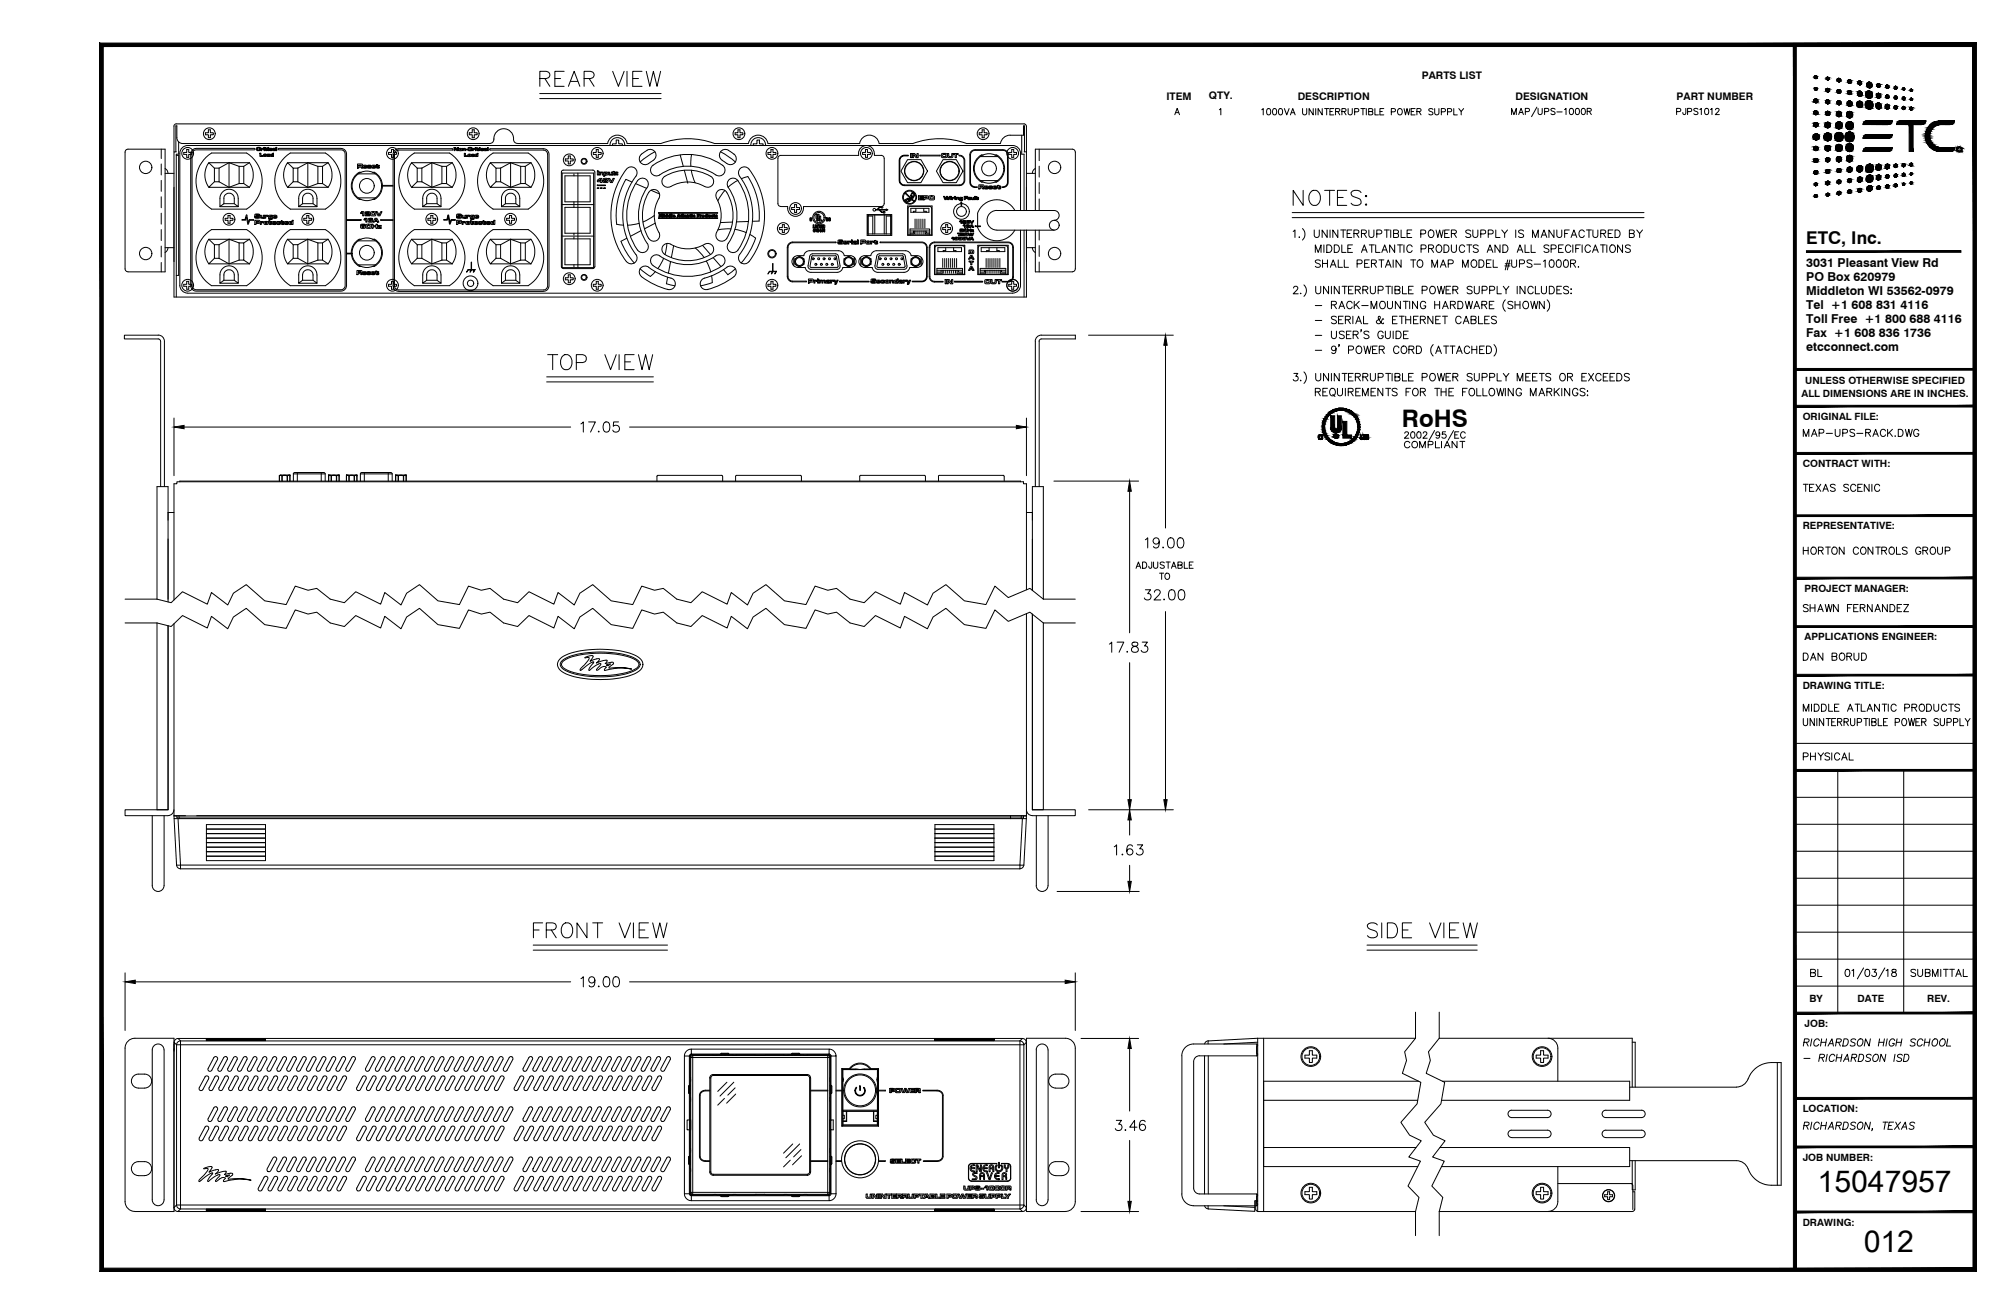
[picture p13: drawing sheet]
<svg xmlns="http://www.w3.org/2000/svg" width="432mm" height="279mm" viewBox="0 0 432 279" stroke-linecap="round" stroke-linejoin="round" font-family="sans-serif">
<defs><g id="words">
<g font-size="6.5">
<text x="389.3" y="255.3">15047957</text>
<text x="399.2" y="268.2">012</text>
</g>
<text font-size="5.2" x="300.3" y="91.4">RoHS</text>
<text font-size="3.8" x="386.9" y="52.2">ETC, Inc.</text>
<g font-size="2.6">
<text x="386.9" y="57.3">3031 Pleasant View Rd</text>
<text x="386.9" y="60.3">PO Box 620979</text>
<text x="386.9" y="63.3">Middleton WI 53562-0979</text>
<text x="386.9" y="69.2">Toll Free +1 800 688 4116</text>
<text x="386.9" y="66.3">Tel +1 608 831 4116</text>
<text x="386.9" y="75.2">etcconnect.com</text>
<text x="386.9" y="72.2">Fax +1 608 836 1736</text>
</g>
<g font-size="2.2">
<text x="304.5" y="17">PARTS LIST</text>
<text x="249.8" y="21.4">ITEM</text>
<text x="258.9" y="21.3">QTY.</text>
<text x="278" y="21.4">DESCRIPTION</text>
<text x="324.6" y="21.4">DESIGNATION</text>
<text x="359.1" y="21.4">PART NUMBER</text>
</g>
<g font-size="2.1">
<text x="386.7" y="82.3">UNLESS OTHERWISE SPECIFIED</text>
<text x="385.9" y="85">ALL DIMENSIONS ARE IN INCHES.</text>
<text x="386.1" y="90">ORIGINAL FILE:</text>
<text x="386.1" y="100.1">CONTRACT WITH:</text>
<text x="386.1" y="113.4">REPRESENTATIVE:</text>
<text x="386.5" y="126.8">PROJECT MANAGER:</text>
<text x="386.5" y="137.2">APPLICATIONS ENGINEER:</text>
<text x="386.1" y="147.6">DRAWING TITLE:</text>
<text x="387.6" y="214.8">BY</text>
<text x="397.9" y="214.8">DATE</text>
<text x="412.8" y="214.8">REV.</text>
<text x="386.5" y="220">JOB:</text>
<text x="386.1" y="238.3">LOCATION:</text>
<text x="386.1" y="248.7">JOB NUMBER:</text>
<text x="386.1" y="262.6">DRAWING:</text>
</g>
<text font-size=".7" x="419.4" y="32.3">R</text>
</g></defs>
<g fill="none" stroke="#000" stroke-width=".21">
<path d="M21.8 9.6h362.6v262.5h-362.6zM115.6 16.8h1.4l.5-.1a.74 .74 0 0 0 0-1.2l-.5-.2h-1.4v3.2M116.7 16.8l1.1 1.7M118.8 16.8h1.3M120.8 15.3h-2v3.2h2M121.7 18.5l1.3-3.2 1.2 3.2M122.2 17.4h1.5M125.1 16.8h1.4l.5-.1a.74 .74 0 0 0 0-1.2l-.5-.2h-1.4v3.2M126.2 16.8l1 1.7M131.2 15.3l1.3 3.2 1.2-3.2M134.3 15.3v3.2M135.5 16.8h1.3"/>
<path d="M137.5 15.3h-2v3.2h2M138.4 15.3l.8 3.2 .7-3.2 .8 3.2 .8-3.2M34.5 32v2M34.5 35.1v2.4M34.5 38.7v2.3M35.3 36.1a1.17 1.17 0 0 1 .7 1M35.4 37.1h1.9M37.8 32.5h-.5v31.1h182.6v-14.3M37.8 33.3h.5v25.7h-.5M38.3 30.4v2.6h-.5v30.6M39.4 32.7h.6v-.7h.4v.7h.7v.4h-.7v.6h-.4v-.6h-.6zM41.2 32.2l.8-.4 12.6 .1-.1 .2h-12a1.12 1.12 0 0 0-1.2 .4 1.12 1.12 0 0 0-.2 1.1v27.1a1.16 1.16 0 0 0 .4 1.2 1.16 1.16 0 0 0 1.2 .2h27.5a7.9 7.9 0 0 0 3.4-.2l.3-.6v-25.6a6.8 6.8 0 0 0-.2-3.3l-.7-.3h-13.3l-.1-.1a.49 .49 0 0 1 .7-.2h12.2a1.42 1.42 0 0 1 1.7 1.8v13.5h3.2l-3.2 .1v7.1h1.3v.1h-1.3v6.3a1.41 1.41 0 0 1-1.8 1.7h-29.7a1.49 1.49 0 0 1-1.5-.4 1.49 1.49 0 0 1-.4-1.6v-27.6z"/>
<path d="M44 28.4h.6v-.6h.5v.6h.6v.5h-.6v.6h-.5v-.6h-.6zM44.1 33.7l1.2-.9h7.5a7.1 7.1 0 0 1 0 12h-7.5a7.1 7.1 0 0 1-1.2-11.1zM44.7 34.9h8.7M45.9 38.9l-1.2 1.2h8.7M45.9 36l-1.2-1.1a4.5 4.5 0 0 0 0 5.2M46.9 36h-1v2.9h1M46.9 36v2.9M46.9 38.9l2.2 1.2M49.1 34.9l2.1 .7M49.1 34.9v5.2M49.1 34.9l-2.2 1.1M51.2 35.6h1v3.7h-1"/>
<path d="M51.2 39.3l-2.1 .8M51.2 35.6v3.7M52.2 39.3l1.2 .8M53.4 34.9a4.6 4.6 0 0 1 0 5.2M53.4 34.9l-1.2 .7M55 31.7l.6-.1 .2 .2a.44 .44 0 0 0-.6 .2v.1l.6-.1a.2 .2 0 0 1 0 .3 .2 .2 0 0 1-.3 0h-.3a.39 .39 0 0 1-.2-.6zM55.7 32.8h.2v.5h.5v.2h-.7zM55.9 31.8h.5l.1 .2-.3-.1-.1 .4h-.2zM56.5 33.1v-.1a.34 .34 0 0 1 .5 0 .34 .34 0 0 1 0 .5 .34 .34 0 0 1-.4 0l-.2-.1zM56.5 31.6l.2 .1zM56.5 31.8h.2v.5h-.2zM56.8 31.7l.5 .1v.1h-.3l.1 .3 .2-.1a.27 .27 0 0 1-.3 .2 .27 .27 0 0 1-.2-.4z"/>
<path d="M57.2 33.1a.33 .33 0 0 1 .5-.1 .33 .33 0 0 1 0 .5h-.1a.23 .23 0 0 1-.3 0 .23 .23 0 0 1-.1-.2h.5zM57.4 33.3h.3zM57.4 31.6l.2 .1zM57.4 31.8h.2v.5h-.2zM57.7 31.9l.6-.1v.2h-.5l.1 .1h.4l-.1 .2a.35 .35 0 0 1-.4 0 .35 .35 0 0 1-.1-.4zM57.9 33.1h.5v-.3h.2v.7h-.2a.3 .3 0 0 1-.4 0 .3 .3 0 0 1-.1-.4zM58.1 33.2h.3v.2h-.3zM58.4 31.8h.1a.34 .34 0 0 1 .5 0 .34 .34 0 0 1-.1 .5h-.1a.23 .23 0 0 1-.3 0 .23 .23 0 0 1-.1-.3h.5zM58.6 32.1h.3zM59.1 31.6h.2v.7h-.2zM61 33.7l1.2-.9h7.5a7.1 7.1 0 0 1 0 12h-7.5a7.1 7.1 0 0 1-1.2-11.1zM61.6 34.9h8.7"/>
<path d="M62.8 38.9l-1.2 1.2h8.7M62.8 36l-1.2-1.1a4.5 4.5 0 0 0 0 5.2M63.8 36h-1v2.9h1M63.8 36v2.9M63.8 38.9l2.1 1.2M65.9 34.9l2.2 .7M65.9 34.9v5.2M65.9 34.9l-2.1 1.1M68.1 35.6h1v3.7h-1M68.1 39.3l-2.2 .8M68.1 35.6v3.7M69.1 39.3l1.2 .8"/>
<path d="M70.3 34.9a4.5 4.5 0 0 1 0 5.2M70.3 34.9l-1.2 .7M76.6 35.1h.6a.32 .32 0 0 1 .5 .1 .32 .32 0 0 1-.2 .5l.2 .3h-.3l-.1-.2h-.5v.2h-.2zM76.7 37.3h3.7M76.8 35.4h.5l.1 .1-.6 .1zM77.3 36.9a2.32 2.32 0 0 0-1.9 1.8 3.3 3.3 0 0 0 1.6 4h.3M77.8 35.5l.1-.1a.46 .46 0 0 1 .7 .4h-.6l.1 .1 .5-.1-.2 .2a.42 .42 0 0 1-.5 0 .42 .42 0 0 1-.1-.5zM78 35.6h.4zM78.7 35.5l.7-.1 .1 .2h-.6h.2a.27 .27 0 0 1 .4 0 .27 .27 0 0 1-.1 .4h-.7v-.2l.6 .1-.6-.1zM79.6 35.5l.1-.1a.45 .45 0 0 1 .8 .4h-.6v.1l.6-.1-.2 .2a.42 .42 0 0 1-.5 .1 .42 .42 0 0 1-.2-.5zM79.8 36.9a2.34 2.34 0 0 1 1.9 1.8 3.3 3.3 0 0 1-1.5 4h-.4M79.9 35.6h.3z"/>
<path d="M80.6 35.3l.7 .1v.2h-.4v.3l.4-.1a.34 .34 0 0 1-.5 .3 .34 .34 0 0 1-.2-.5h-.1zM83.2 32.7h.7v-.7h.4v.7h.6v.4h-.6v.6h-.4v-.6h-.7zM84.6 32.2l.8-.3h11.5l.1 .1-.1 .2h-11a1.19 1.19 0 0 0-1.2 .3 1.19 1.19 0 0 0-.2 1.3v26.7a1.14 1.14 0 0 0 1.1 1.6h30.2a1.19 1.19 0 0 0 1.3-.3 1.19 1.19 0 0 0 .2-1.3v-26.7a1.27 1.27 0 0 0-.3-1.4 1.27 1.27 0 0 0-1.4-.2h-10.6l-.1-.2 .1-.1h10.6a1.53 1.53 0 0 1 1.6 .3 1.53 1.53 0 0 1 .4 1.6v26.8a1.47 1.47 0 0 1-1.9 1.8h-29.5a1.51 1.51 0 0 1-1.6-.3 1.51 1.51 0 0 1-.4-1.5v-13.4l-2.7-.1h2.7v-7.2h-2.5v-.2h2.5v-6.6zM87.6 33.7l1.1-.9h7.6a7.1 7.1 0 0 1 0 12h-7.6a7.1 7.1 0 0 1-1.1-11.1zM88.2 34.9h8.7M89.4 38.9l-1.2 1.2h8.7M89.4 36l-1.2-1.1a4.5 4.5 0 0 0 0 5.2M90.4 36h-1v2.9h1M90.4 36v2.9M90.4 38.9l2.1 1.2M92.5 34.9l2.2 .7M92.5 34.9v5.2"/>
<path d="M92.5 34.9l-2.1 1.1M94.7 35.6h.9v3.7h-.9M94.7 39.3l-2.2 .8M94.7 35.6v3.7M95.6 39.3l1.3 .8M96.9 34.9a4.6 4.6 0 0 1 0 5.2M96.9 34.9l-1.3 .7M97.3 31.6h.3l.4 .5v-.5h.2v.7h-.4l-.3-.5v.5h-.2zM98.3 31.9l.1-.1a.36 .36 0 0 1 .6 .1 .36 .36 0 0 1-.3 .5 .36 .36 0 0 1-.4-.4zM99.1 31.8l.2 .1a.27 .27 0 0 1 .3-.1 .27 .27 0 0 1 .1 .3v.2h-.2v-.3l-.2-.1-.1 .4h-.1zM99.5 32.9h.2v.5h.5v.1h-.7zM99.8 32h.4v.1h-.4z"/>
<path d="M100.2 33.1l.1-.1a.36 .36 0 0 1 .5 0 .36 .36 0 0 1 .1 .5h-.1a.34 .34 0 0 1-.5 .1 .34 .34 0 0 1-.1-.5zM100.3 31.6h.6l.2 .1-.1 .1a.24 .24 0 0 0-.4-.1 .24 .24 0 0 0 0 .4l.5-.1a.47 .47 0 0 1-.6 .3 .47 .47 0 0 1-.2-.7zM100.4 33.2h.3v.2h-.3zM100.5 28.4h.6v-.6h.5v.6h.6v.5h-.6v.6h-.5v-.6h-.6zM101 33.1l.1-.1a.29 .29 0 0 1 .5 .1 .29 .29 0 0 1-.2 .4h-.4a.27 .27 0 0 1 .1-.3 .27 .27 0 0 1 .3 .1zM101.2 33.3l.2 .1zM101.2 31.8l.2 .1a.21 .21 0 0 1 .2-.1 .21 .21 0 0 1 .2 .2 .24 .24 0 0 0-.4-.1 .24 .24 0 0 0 0 .4h-.2zM101.7 33.1h.5v-.2h.2v.6h-.3a.3 .3 0 0 1-.4 0 .3 .3 0 0 1 0-.4zM101.8 31.8h.2v.5h-.2zM101.8 31.6l.2 .1zM101.9 33.2h.3v.2h-.3zM102 31.8h.6v.1h-.3v.2h.3a.24 .24 0 0 1-.2 .2 .24 .24 0 0 1-.3-.2z"/>
<path d="M102.7 31.8h.2v.5h-.2zM102.7 31.6l.2 .1zM103 31.9l.5-.1 .1 .2-.4-.1-.1 .2h.5a.35 .35 0 0 1-.3 .2 .35 .35 0 0 1-.4-.2zM103.7 31.9l.1-.1a.29 .29 0 0 1 .5 .1 .29 .29 0 0 1-.1 .4h-.5a.25 .25 0 0 1 .1-.3 .25 .25 0 0 1 .3 0zM103.8 32.1h.3zM104.4 31.6h.2v.7h-.2zM104.4 33.7l1.2-.9h7.5a7.1 7.1 0 0 1 0 12h-7.5a7.1 7.1 0 0 1-1.2-11.1zM105 34.9h8.7M105.8 29.9a.87 .87 0 0 1-.9 .9h-65.8a1.26 1.26 0 0 1-1.2-1.3v-2.5h-.2v5.5M105.8 29.7a2.11 2.11 0 0 1 2.1-2.1 2.11 2.11 0 0 1 2.1 2.1M105.8 29.7v.2M106.2 38.9l-1.2 1.2h8.7"/>
<path d="M106.2 36l-1.2-1.1a4.5 4.5 0 0 0 0 5.2M107.2 36h-1v2.9h1M107.2 36v2.9M107.2 38.9l2.2 1.2M109.4 34.9l2.1 .7M109.4 34.9v5.2M109.4 34.9l-2.2 1.1M110 29.7v.2M110 29.9a.84 .84 0 0 0 .8 .8l19.4 .1a2.09 2.09 0 0 1 2-1.8 2.09 2.09 0 0 1 2.1 1.7M111.5 35.6h1v3.7h-1M111.5 39.3l-2.1 .8M111.5 35.6v3.7"/>
<path d="M112.5 39.3l1.2 .8M113.7 34.9a4.6 4.6 0 0 1 0 5.2M113.7 34.9l-1.2 .7M115.6 20h26M115.6 21.1h26M120.2 36.9v20.2l.2 .4h.3M120.4 37.1h6.7v20.2h-6.7zM121 37.7h5.4v5.5h-5.4zM121.1 34.1h.6v-.7h.4v.7h.7v.4h-.7v.6h-.4v-.6h-.6zM122.9 37.3v.4M123.8 37.1v20.2M127 36.4l.3 .3 .1 .2"/>
<path d="M127 36.4h-6.3l-.4 .3-.1 .2M127.1 32.7h.6v-.7h.4v.7h.7v.4h-.7v.6h-.4v-.6h-.6zM127.4 36.9v20.2M127.9 39.6h1.8v.2h-1.8zM127.9 36.6h.3v.9h-.3zM127.9 38.6l.6-.4h.4v.6h.2v.1h-.2v.2h-.2v-.2h-.8zM128.2 38.7l.5-.3v.4zM128.3 36.9h.3a.38 .38 0 0 1 .6 .1 .38 .38 0 0 1-.1 .5l-.2-.5-.3 .1v.4h-.3zM129.2 38.3l.5-.1a.39 .39 0 0 1 .5 .4l-.1 .1a.31 .31 0 0 1 .1 .4 .31 .31 0 0 1-.5 0 .3 .3 0 0 1-.4 0 .3 .3 0 0 1 .1-.4l-.2-.1zM129.3 36.9l.2 .1a.38 .38 0 0 1 .6-.1 .38 .38 0 0 1 0 .5 .38 .38 0 0 1-.5 0v.4h-.3zM129.5 38.8h.4l.1 .1h-.5zM129.5 38.4h.4l.1 .1-.5 .1z"/>
<path d="M130.3 36.9h.2l.1 .4a.28 .28 0 0 0 .3-.1 .28 .28 0 0 0 0-.3h.3v.6l-.3-.1a.41 .41 0 0 1-.6 0 .41 .41 0 0 1 0-.5zM130.3 38.2h.3l.3 .7 .4-.7h.3l-.4 .9h-.5zM130.7 31.2a1.58 1.58 0 0 1 1.5-1.7 1.58 1.58 0 0 1 1.6 1.7M131.2 31.2v-.4h.8v-.8h.5v.8h.8v.4M131.3 36.7l.6 .2v.1h-.3v.3l.4-.1a.34 .34 0 0 1-.5 .3 .34 .34 0 0 1-.2-.5h-.1zM132.1 36.9h.2v.2h-.2zM132.1 37.3h.2v.2h-.2zM134.3 30.8h7.2M135.4 39l-1.3-.6a15.2 15.2 0 0 0-2 9.7l1.5 .1M136.2 39.3l2.3 1.1M136.2 37.8a13.9 13.9 0 0 0 0 16.7M136.2 37.8a1.27 1.27 0 0 0-.3-1.8 1.27 1.27 0 0 0-1.7 .3 16.4 16.4 0 0 0 0 19.7"/>
<path d="M136.6 38.7a13.1 13.1 0 0 0 0 14.9M136.6 38.7a1.25 1.25 0 0 1 1.7-.3 1.25 1.25 0 0 1 .3 1.7 10.7 10.7 0 0 0 .2 12.4 1.26 1.26 0 0 1-.6 1.5 1.26 1.26 0 0 1-1.6-.4M138.6 32.2l-.6 .4a1.34 1.34 0 0 0-1.1 1.6 1.34 1.34 0 0 0 1.7 1l.3-.2M138.6 32.2a1.26 1.26 0 0 1 1.7 .4 1.26 1.26 0 0 1-.4 1.7M139.6 35.7a12.8 12.8 0 0 1 15.4 0 1.26 1.26 0 0 1-.1 1.6 1.26 1.26 0 0 1-1.6 .2 10.7 10.7 0 0 0-12.4 .1 1.26 1.26 0 0 1-1.3-.4 1.26 1.26 0 0 1 0-1.5zM139.9 34.4l-1 .6M140.3 32.5l-1.7 1-1.5 1.2M141.5 30.8a16.5 16.5 0 0 1 11.6 0M143.7 40a7.2 7.2 0 0 1 7.2 0M143.7 40a1.26 1.26 0 0 1-1.8-.5 1.26 1.26 0 0 1 .5-1.7 9.5 9.5 0 0 1 10.1 .2 1.26 1.26 0 0 1 .1 1.7 1.26 1.26 0 0 1-1.6 .3M145.7 33.2l.7 2.5M146.6 36.5l.7 2.8"/>
<path d="M148.1 36.5l.8 2.7M148.1 33.1l-.1 2.5M154.3 32.5l1.7 1 1.5 1.2M154.7 34.4l1 .6M156 38.7a1.26 1.26 0 0 1 2.1 0 12.9 12.9 0 0 1-.3 15.2 1.26 1.26 0 0 1-1.6-.1 1.26 1.26 0 0 1-.2-1.6 10.8 10.8 0 0 0-.2-12.4v-.4zM156 32.2a1.26 1.26 0 0 0-1.7 .4 1.26 1.26 0 0 0 .4 1.7M156 32.2l.6 .4a1.38 1.38 0 0 1 1.1 1.3 1.38 1.38 0 0 1-.9 1.3h-.8l-.3-.2M158 38.7l-2.1 1.4M158.1 27.8h.4v.6h.6v.5h-.6v.6h-.4v-.6h-.6v-.5h.6zM158.4 37.8a13.9 13.9 0 0 1 0 16.7M158.4 37.8a1.26 1.26 0 0 1 .3-1.8 1.26 1.26 0 0 1 1.7 .3 16.4 16.4 0 0 1 0 19.7M160.2 37.8l-1.4 .5"/>
<path d="M160.2 37.8a15.3 15.3 0 0 1 2.4 9.6M160.8 31.2a1.58 1.58 0 0 1 1.6-1.7 1.58 1.58 0 0 1 1.6 1.7M161.3 31.2v-.4h.8v-.8h.6v.8h.7v.4M164.5 32.7h.6v-.7h.5v.7h.6v.4h-.6v.6h-.5v-.6h-.6zM166.6 33.9v9.7a.62 .62 0 0 0 .6 .6M183.9 32.9a1.72 1.72 0 0 1 1.9-1.7 1.72 1.72 0 0 1 1.5 2.1h1.5a.62 .62 0 0 1 .6 .6M183.9 32.9v.4h-16.7a.62 .62 0 0 0-.6 .6M185.4 32h.4v.7h.6v.4h-.6v.6h-.4v-.6h-.6v-.4h.6zM188.3 30.7a2.09 2.09 0 0 0-2.1-1.7 2.09 2.09 0 0 0-2.1 1.8l-19.6-.1a2.11 2.11 0 0 0-2.1-1.7 2.11 2.11 0 0 0-2.1 1.7l-7.2 .1M188.3 30.8h7.2M189.4 33.9v9.7a.62 .62 0 0 1-.7 .6M192.9 33.6l.6-.3h1l.1 .1a1.37 1.37 0 0 0-1.9 1.2v3.4a1.24 1.24 0 0 0 .3 1.3 1.24 1.24 0 0 0 1.2 .3h10.8a1.24 1.24 0 0 0 1.3-.3 1.24 1.24 0 0 0 .2-1.3v-3.2a1.17 1.17 0 0 0-1.1-1.5 1.27 1.27 0 0 1 1.2 1.8v2.9a1.46 1.46 0 0 1-.3 1.5 1.46 1.46 0 0 1-1.6 .3h-10.5a1.38 1.38 0 0 1-1.6-1.8v-3.6z"/>
<path d="M194.4 34.2h2.8l1.5 2.5-1.5 2.4h-2.8l-1.4-2.4zM195 32.9h.3v.9h-.3zM195.4 32.9h.5l.5 .6v-.6h.3v.9h-.5l-.5-.7v.7h-.3zM195.5 30.8a16.5 16.5 0 0 1 11.6 0M197 33.3h4.4l-4.3 .1zM201.7 32.9h.2a.69 .69 0 0 1 1 .3 .52 .52 0 0 1-.2 .6 .52 .52 0 0 1-.7 0 .48 .48 0 0 1-.4-.3 .48 .48 0 0 1 .1-.6zM201.9 33.1h.1a.36 .36 0 0 1 .4 0 .36 .36 0 0 1 .2 .4h-.3a.27 .27 0 0 1-.4 0 .27 .27 0 0 1 0-.4zM202 34.2h2.8l1.5 2.5-1.5 2.4h-2.8l-1.4-2.4zM203 32.9h.2v.4a.37 .37 0 0 0 .5 .2 .37 .37 0 0 0 .1-.6h.3a.61 .61 0 0 1-.3 .9h-.1a.49 .49 0 0 1-.7-.3zM204.2 32.9h1v.2h-.4v.7h-.2v-.7h-.4zM207.1 30.8l7.2-.1a2.11 2.11 0 0 1 2.1-1.7h2.8v-2h.2v5.5M208.1 32.4l.8-.3h5.4a1.31 1.31 0 0 1 1.3 .3 1.31 1.31 0 0 1 .3 1.3v4.4a1.5 1.5 0 0 1-1.2 2.1l-.1-.1a1.2 1.2 0 0 0 1.2-1.6v-4.8a1.19 1.19 0 0 0-.3-1.2 1.19 1.19 0 0 0-1.2-.3h-4.9a1.2 1.2 0 0 0-1.2 .3 1.2 1.2 0 0 0-.3 1.2v4.8a1.19 1.19 0 0 0 1.4 1.5 1.2 1.2 0 0 1-1.3-.2 1.2 1.2 0 0 1-.3-1.3v-5.3z"/>
<path d="M209.6 39.6h.7a.32 .32 0 0 1 .4 .1 .32 .32 0 0 1-.1 .5l.1 .3h-.2l-.1-.2h-.5v.2h-.3zM209.7 28.4h.7v-.6h.4v.6h.6v.5h-.6v.6h-.4v-.6h-.7zM209.9 39.8h.5l.1 .2h-.6zM210 38.7h3.7M210 33.5h3.7M210.6 33.2a2.24 2.24 0 0 0-1.9 1.7 3.3 3.3 0 0 0 1.5 4.1h.4M210.9 39.9a.47 .47 0 0 1 .5-.1 .47 .47 0 0 1 .3 .4h-.6l.2 .2 .4-.1a.44 .44 0 0 1-.6 .2 .44 .44 0 0 1-.2-.6zM211.8 39.9l.6-.1 .2 .2h-.6l.2 .1a.27 .27 0 0 1 .3 0 .27 .27 0 0 1 .1 .3l-.1 .1a.53 .53 0 0 1-.8-.2h.7l-.6-.1zM212.7 39.9h.1a.45 .45 0 0 1 .7 .3h-.6l.2 .2 .4-.1a.44 .44 0 0 1-.5 .2 .44 .44 0 0 1-.3-.6zM213.1 33.2a2.24 2.24 0 0 1 1.9 1.7 3.3 3.3 0 0 1-1.5 4.1h-.4M213.7 39.7l.6 .2v.1h-.3v.3l.4-.1a.35 .35 0 0 1-.5 .3 .35 .35 0 0 1-.2-.5h-.1zM216.1 32.7h.6v-.7h.4v.7h.6v.4h-.6v.6h-.4v-.6h-.6z"/>
<path d="M218.8 29v4h.5v12.1M219.3 32.5h.6M219.8 27v-.2l-.5-.3h-181.6l-.4 .3-.1 .2 .1 5.5M219.9 27.1v18M219.9 37.1h1.9M221.7 36.1a1.17 1.17 0 0 0-.6 1M222.6 32v2.4M222.6 35.6v2.4M222.6 39.1v2.4M229.7 32a.66 .66 0 0 1 .6 .6v25a.62 .62 0 0 1-.6 .6M229.7 32h-7.9v13.1M251.6 24.6l.5-1.4 .5 1.4"/>
<path d="M251.8 24.1h.6M261.2 23.5l.3-.2v1.3M270.2 23.5l.4-.2v1.3M271.5 23.3h.2a.7 .7 0 0 1 .5 .6 .7 .7 0 0 1-.5 .7 .88 .88 0 0 1-.2-1.3zM272.7 23.3h.2a.7 .7 0 0 1 .6 .6 .7 .7 0 0 1-.6 .7 .88 .88 0 0 1-.2-1.3zM274 23.3h.2a.7 .7 0 0 1 .5 .6 .7 .7 0 0 1-.5 .7 .88 .88 0 0 1-.2-1.3zM275.1 23.3l.5 1.3 .5-1.3M276.4 24.6l.5-1.3 .5 1.3M276.6 24.2h.6M279 23.3v.9l.4 .4 .4-.2 .1-1.1M281.3 23.3v1.3l-.9-1.3v1.3M281.8 23.3v1.3"/>
<path d="M283.2 23.3v1.3l-.9-1.3v1.3M283.7 23.3h.9M284.2 23.3v1.3M284.9 23.9h.5M285.7 23.3h-.8v1.3h.8M286.1 23.9l.7-.1 .2-.2-.1-.2-.8-.1v1.3M286.5 23.9l.5 .7M287.4 23.9l.8-.1v-.4l-.8-.1v1.3M287.9 23.9l.4 .7M288.7 23.3v.9l.4 .4 .5-.2v-1.1M290.1 24l.8-.1 .1-.5-.9-.1v1.3M291.5 23.3h.9"/>
<path d="M291.9 23.3v1.3M292.6 23.3v1.3M293.2 23.9l.7-.1 .1-.4-.8-.1v1.3l.8-.1v-.3l-.3-.3M294.5 23.3v1.3h.7M295.6 23.9h.5M296.4 23.3h-.8v1.3h.8M298 24l.8-.1v-.5l-.8-.1v1.3M299.5 23.5l.1-.2a.63 .63 0 0 1 .8 .6 .63 .63 0 0 1-.8 .7l-.3-.5zM300.7 23.3l.3 1.3 .4-1.3 .3 1.3 .3-1.3M302.3 23.9h.5M303.1 23.3h-.8v1.3h.8M303.5 23.9l.7-.1 .1-.4-.8-.1v1.3"/>
<path d="M303.9 23.9l.5 .7M306.9 23.5l-.3-.2-.6 .2 .1 .3 .7 .3 .1 .3-.3 .2-.6-.2M307.3 23.3v.9l.4 .4 .4-.2 .1-1.1M308.7 24l.8-.1v-.5l-.8-.1v1.3M310 24l.8-.1 .1-.5-.9-.1v1.3M311.4 23.3v1.3h.7M312.5 23.3l.5 .6 .5-.6M313 23.9v.7M323.8 24.6v-1.4l.5 1.4 .5-1.4v1.4M325.3 24.6l.5-1.4 .5 1.4M325.5 24.1h.6M326.7 23.9h.8v-.6l-.8-.1v1.4"/>
<path d="M329.2 23l-1.2 2M329.4 23.2v1l.4 .4 .5-.2v-1.2M330.8 23.9h.8l.1-.2v-.4l-.9-.1v1.4M333.1 23.4l-.3-.2-.6 .2 .1 .3 .8 .5v.2l-.3 .2-.6-.2M333.5 24h1.1M335.1 23.5l.3-.3v1.4M336.3 23.3l.2-.1a.68 .68 0 0 1 .5 .7 .68 .68 0 0 1-.5 .7 .85 .85 0 0 1-.2-1.3zM337.6 23.3l.2-.1a.69 .69 0 0 1 .5 .7 .69 .69 0 0 1-.5 .7 .85 .85 0 0 1-.2-1.3zM338.9 23.3l.2-.1a.69 .69 0 0 1 .5 .7 .69 .69 0 0 1-.5 .7 .85 .85 0 0 1-.2-1.3zM340 23.9l.7-.1 .1-.5-.8-.1v1.4M340.4 23.9l.4 .7M359.1 23.9h.8v-.6l-.8-.1v1.4"/>
<path d="M361.1 23.2l-.1 1.2-.4 .1-.2-.4M361.5 23.9h.7l.1-.6-.8-.1v1.4M363.7 23.4l-.3-.2-.6 .2 .1 .3 .8 .5v.2l-.3 .2-.6-.2M364.1 23.5l.3-.3v1.4M365.3 23.3l.2-.1a.69 .69 0 0 1 .5 .7 .69 .69 0 0 1-.5 .7 .85 .85 0 0 1-.2-1.3zM366.4 23.5l.3-.3v1.4M367.4 23.5l.3-.3 .4 .1 .1 .2-.2 .4-.6 .7h.9M27.4 58.2a.62 .62 0 0 1-.6-.6v-25a.62 .62 0 0 1 .6-.6h8v26.3h-8M34.5 42.2v2.3M34.5 45.7v2.3M34.5 49.2v2.3M34.5 52.7v2.4"/>
<path d="M34.5 56.2v2.1M35.4 53.1h1.9M36 53.1a1.17 1.17 0 0 1-.7 1M37.3 40.1v15.9M44.1 50.1l1.2-.9h7.5a7.1 7.1 0 0 1 0 12h-7.5a7.1 7.1 0 0 1-1.2-11.1zM44.7 51.3h8.7M45.9 55.4l-1.2 1.1h8.7M45.9 52.4l-1.2-1.1a4.5 4.5 0 0 0 0 5.2M46.9 52.4h-1v3h1M46.9 52.4v3M46.9 55.4l2.2 1.1M47.1 44.3h3.9"/>
<path d="M47.6 41.2a1.96 1.96 0 0 1 2.2-.5 1.96 1.96 0 0 1 1.2 1.8v1.8l-.8-.7h-2.2l-.9 .7a3.9 3.9 0 0 1 .3-2.8zM47.6 57.6a1.96 1.96 0 0 1 2.2-.5 1.96 1.96 0 0 1 1.2 1.8v1.8l-.8-.7h-2.2l-.9 .7a3.9 3.9 0 0 1 .3-2.8zM48 43.6v-1.1a1.11 1.11 0 0 1 1.1-1.1 1.11 1.11 0 0 1 1.1 1.1v1.1M48.2 46.8h.6v-.6h.5v.6h.6v.4h-.6v.6h-.5v-.6h-.6zM49.1 51.3v5.2M49.1 51.3l2.1 .7M49.1 51.3l-2.2 1.1M51.2 52h1v3.7h-1M51.2 52v3.7M51.2 55.7l-2.1 .8M52.2 55.7l1.2 .8M52.8 46.1h.1l.3 1.6 .2-.6h.9v.1h-.8l-.3 .8-.4-1.5-.2 .7h-.8v-.2h.7z"/>
<path d="M53.4 51.3a4.6 4.6 0 0 1 0 5.2M53.4 51.3l-1.2 .7M54.6 47.2h.5a.39 .39 0 0 1 .6 .3 .39 .39 0 0 1-.6 .4l-.5 .2zM54.6 46l.3-.2a.5 .5 0 0 1 .7 .3h-.8l.5 .1a.3 .3 0 0 1 .4 .3 .3 .3 0 0 1-.4 .3l-.7-.1v-.2h.8l-.5-.1a.29 .29 0 0 1-.3-.1 .29 .29 0 0 1 0-.3zM54.9 47.4a.28 .28 0 0 1 .3 0 .28 .28 0 0 1 .2 .2h-.5zM55.7 46.1h.3l.1 .5a.29 .29 0 0 0 .3-.1 .29 .29 0 0 0 0-.4h.2v.7l-.3-.1a.43 .43 0 0 1-.5 0 .43 .43 0 0 1-.1-.6zM55.7 47.5h.3a.25 .25 0 0 1 .3-.1 .25 .25 0 0 1 .1 .4l-.4-.2v.5h-.3zM56.6 47.5h.1a.47 .47 0 0 1 .5-.1 .47 .47 0 0 1 .2 .4 .45 .45 0 0 1-.6 .3 .45 .45 0 0 1-.2-.6zM56.7 46.1l.2 .1a.25 .25 0 0 1 .4-.1 .25 .25 0 0 1 .1 .3l-.4-.1-.1 .5h-.2zM57.5 46.2h.9a.59 .59 0 0 1-.1 .7 .59 .59 0 0 1-.7 .1l-.1-.2 .6 .1v-.2a.39 .39 0 0 1-.4 0 .39 .39 0 0 1-.2-.4zM57.6 47.3l.6 .2v.1h-.4l.1 .3 .3-.1a.34 .34 0 0 1-.4 .3 .34 .34 0 0 1-.2-.5h-.1zM57.8 46.3h.3a.19 .19 0 0 1-.2 .3 .19 .19 0 0 1-.1-.3z"/>
<path d="M58.3 47.6l.1-.1a.45 .45 0 0 1 .8 .3h-.7l.7 .1a.45 .45 0 0 1-.6 .2 .45 .45 0 0 1-.3-.5zM58.5 46.2a.47 .47 0 0 1 .5-.1 .47 .47 0 0 1 .3 .4h-.6l.2 .1 .4-.1a.45 .45 0 0 1-.5 .3 .45 .45 0 0 1-.3-.6zM58.5 47.6l.4 .1zM58.7 46.3l.4 .1zM59.3 47.5h.2a.42 .42 0 0 1 .6 .2h-.2a.21 .21 0 0 0-.4-.1 .2 .2 0 0 0 .1 .3h.5l-.2 .2h-.5l-.2-.2zM60.3 47.3l.6 .2v.1h-.4v.3l.4-.1a.34 .34 0 0 1-.4 .3 .34 .34 0 0 1-.2-.5h-.2zM61 47.6l.1-.1a.44 .44 0 0 1 .4-.1 .44 .44 0 0 1 .3 .4h-.6l.6 .1a.44 .44 0 0 1-.6 .2 .44 .44 0 0 1-.2-.5zM61 50.1l1.2-.9h7.5a7.1 7.1 0 0 1 0 12h-7.5a7.1 7.1 0 0 1-1.2-11.1zM61.2 47.6l.4 .1zM61.6 51.3h8.7M61.9 47.6l.6-.1v-.3h.3v.9h-.3a.39 .39 0 0 1-.5 0 .39 .39 0 0 1-.1-.5zM62.8 55.4l-1.2 1.1h8.7"/>
<path d="M62.8 52.4l-1.2-1.1a4.5 4.5 0 0 0 0 5.2M63.8 52.4h-1v3h1M63.8 52.4v3M63.8 55.4l2.1 1.1M64 44.3h3.9M64.5 41.2a1.96 1.96 0 0 1 2.1-.5 1.96 1.96 0 0 1 1.3 1.8v1.8l-.9-.7h-2.2l-.8 .7v-2.2zM64.5 57.6a1.96 1.96 0 0 1 2.1-.5 1.96 1.96 0 0 1 1.3 1.8v1.8l-.9-.7h-2.2l-.8 .7v-2.2zM64.8 43.6v-1.1a1.12 1.12 0 0 1 1.1-1.1 1.12 1.12 0 0 1 1.1 1.1v1.1M65.1 46.8h.6v-.6h.4v.6h.7v.4h-.7v.6h-.4v-.6h-.6zM65.9 51.3v5.2M65.9 51.3l2.2 .7M65.9 51.3l-2.1 1.1"/>
<path d="M68.1 52h1v3.7h-1M68.1 52v3.7M68.1 55.7l-2.2 .8M69.1 55.7l1.2 .8M70.3 51.3a4.5 4.5 0 0 1 0 5.2M70.3 51.3l-1.2 .7M76.4 58h.7a.32 .32 0 0 1 .4 .1 .32 .32 0 0 1-.1 .4l.1 .3h-.2l-.1-.2h-.5v.2h-.3zM76.7 58.2h.6v.2h-.6zM76.7 56.7h3.7M76.7 51.6h3.7M76.7 42.4h3.7M77.2 45.6l.3-.2h.4v.8h-.2v-.6l-.4 .2z"/>
<path d="M77.3 48.1l.1-.1a.64 .64 0 0 1 .9 .3l-.8-.1v.2h.1a.37 .37 0 0 1 .6 0 .37 .37 0 0 1-.2 .5 .51 .51 0 0 1-.5 .1 .51 .51 0 0 1-.3-.5zM77.3 51.3a2.24 2.24 0 0 0-1.9 1.7 3.3 3.3 0 0 0 1.6 4.1h.3M77.5 48.6h.5l-.4 .1zM77.7 58.3v-.1a.46 .46 0 0 1 .8 .4h-.6v.1h.6a.48 .48 0 0 1-.9-.1zM77.9 58.4l.3 .1zM77.9 47l.3-.2h.4v.8h-.2v-.6l-.3 .2zM78.2 45.4l.4-.1a.39 .39 0 0 1 .5 .1 .39 .39 0 0 1 .1 .5 .39 .39 0 0 1-.6 .1h-.1h.8v.2h-.9a.3 .3 0 0 1-.2-.4 .3 .3 0 0 1 .5-.1l.3-.1-.8 .1zM78.5 48.1l.1-.1a.61 .61 0 0 1 .9 .3 .52 .52 0 0 1-.1 .6 .52 .52 0 0 1-.6 0 .52 .52 0 0 1-.3-.8zM78.6 58.3l.6-.1 .2 .1-.6 .1h.1a.29 .29 0 0 1 .4 0 .29 .29 0 0 1 .1 .4h-.8l-.1-.1h.7l-.6-.1zM78.7 48.3a.3 .3 0 0 1 .5 0 .3 .3 0 0 1-.1 .4 .28 .28 0 0 1-.4 0 .28 .28 0 0 1 0-.4zM78.9 46.8h.2a.47 .47 0 0 1 .7 .2l-.6-.1v.2a.37 .37 0 0 1 .5 0 .37 .37 0 0 1 0 .5h-.1a.52 .52 0 0 1-.7-.1 .52 .52 0 0 1 0-.7zM79.1 47.3l.5 .1h-.4z"/>
<path d="M79.4 45.4h.2a.57 .57 0 0 1 .9 .3 .49 .49 0 0 1-.1 .6 .49 .49 0 0 1-.7-.1 .51 .51 0 0 1-.3-.8zM79.5 58.3l.1-.1a.45 .45 0 0 1 .7 .4h-.6l.1 .1h.5l-.1 .1a.43 .43 0 0 1-.6 0 .43 .43 0 0 1-.1-.5zM79.6 48h.3v.4h.6v-.4h.3v.9h-.3v-.3h-.6v.3h-.3zM79.7 45.6a.32 .32 0 0 1 .4 0 .32 .32 0 0 1 .1 .4h-.1a.3 .3 0 0 1-.4 0 .3 .3 0 0 1 0-.4zM79.7 58.4l.4 .1zM79.8 51.3a2.25 2.25 0 0 1 1.9 1.7 3.3 3.3 0 0 1-1.5 4.1h-.4M80.3 46.8h.4l.5 .8h-.3l-.1-.1-.9 .1zM80.5 58.1l.6 .1v.2h-.4l.1 .3 .4-.1a.36 .36 0 0 1-.5 .3 .36 .36 0 0 1-.2-.5l-.1-.2zM80.5 47l.2 .3h-.4zM80.5 45.4h.3l.3 .6 .4-.6h.3l-.4 .8h-.4zM80.9 48.3h.8v.2l-.4 .3h.4v.1h-.8v-.1l.4-.3h-.4zM87.6 50.1l1.1-.9h7.6a7.1 7.1 0 0 1 0 12h-7.6a7.1 7.1 0 0 1-1.1-11.1z"/>
<path d="M88.2 51.3h8.7M89.4 55.4l-1.2 1.1h8.7M89.4 52.4l-1.2-1.1a4.5 4.5 0 0 0 0 5.2M90.4 52.4h-1v3h1M90.4 52.4v3M90.4 55.4l2.1 1.1M90.5 44.3h4M91.1 41.2a1.96 1.96 0 0 1 2.1-.5 1.96 1.96 0 0 1 1.3 1.8v1.8l-.9-.7h-2.2l-.9 .7a3.9 3.9 0 0 1 .3-2.8zM91.1 57.6a1.96 1.96 0 0 1 2.1-.5 1.96 1.96 0 0 1 1.3 1.8v1.8l-.9-.7h-2.2l-.9 .7a3.9 3.9 0 0 1 .3-2.8zM91.4 43.6v-1.1a1.11 1.11 0 0 1 1.1-1.1 1.11 1.11 0 0 1 1.1 1.1v1.1M92.3 46.2h.4v.6h.6v.4h-.6v.6h-.4v-.6h-.6v-.4h.6zM92.5 51.3v5.2"/>
<path d="M92.5 51.3l2.2 .7M92.5 51.3l-2.1 1.1M94.7 52h.9v3.7h-.9M94.7 52v3.7M94.7 55.7l-2.2 .8M95.6 55.7l1.3 .8M96 46.1h.1l.3 1.6 .2-.6h1l-.1 .1h-.8l-.3 .8-.4-1.5-.2 .7h-.8v-.2h.7zM96.9 51.3a4.6 4.6 0 0 1 0 5.2M96.9 51.3l-1.3 .7M97.8 47.2h.5a.4 .4 0 0 1 .6 .3 .4 .4 0 0 1-.6 .4l-.5 .2zM97.8 46l.3-.2a.5 .5 0 0 1 .7 .3h-.7l.4 .1a.31 .31 0 0 1 .4 .3 .31 .31 0 0 1-.4 .3l-.7-.1v-.2h.8l-.4-.1a.29 .29 0 0 1-.4-.1 .29 .29 0 0 1 0-.3zM98.1 47.4h.5v.2h-.5z"/>
<path d="M98.9 46.1h.3l.1 .5a.28 .28 0 0 0 .3-.1 .28 .28 0 0 0 0-.4h.2v.7l-.3-.1a.43 .43 0 0 1-.5 0 .43 .43 0 0 1-.1-.6zM99 47.5h.2a.27 .27 0 0 1 .3 0 .27 .27 0 0 1 .2 .2l-.5-.1v.5h-.2zM99.8 47.6l.1-.1a.45 .45 0 0 1 .6-.1 .45 .45 0 0 1 .1 .6 .48 .48 0 0 1-.6 .1 .48 .48 0 0 1-.2-.5zM99.9 46.1l.3 .1a.25 .25 0 0 1 .3-.1 .25 .25 0 0 1 .1 .3l-.4-.1v.4l-.3 .1zM100.7 46.2l.5-.1h.4v.1a.53 .53 0 0 1-.1 .8 .53 .53 0 0 1-.8-.1h.6v-.2a.38 .38 0 0 1-.4 0 .38 .38 0 0 1-.2-.4zM100.8 47.3l.6 .2v.1h-.3v.3l.4-.1a.35 .35 0 0 1-.5 .3 .35 .35 0 0 1-.2-.5zM100.9 56.2l.1 1.6h.8l-.4 .5 .2-.5h-.6l-.3 .5 .2-.5h-.6l-.4 .5 .3-.5h.7zM101 46.3h.3v.2a.23 .23 0 0 1-.2 .1 .23 .23 0 0 1-.2-.2zM101.6 47.6l.1-.1a.45 .45 0 0 1 .7 .3h-.6l.6 .1a.45 .45 0 0 1-.6 .2 .45 .45 0 0 1-.2-.5zM101.7 46.2a.47 .47 0 0 1 .5-.1 .47 .47 0 0 1 .3 .4h-.6l.2 .1 .4-.1a.44 .44 0 0 1-.5 .3 .44 .44 0 0 1-.3-.6zM101.8 47.6l.3 .1zM101.9 46.3l.4 .1z"/>
<path d="M102.5 47.5h.2a.42 .42 0 0 1 .6 .2h-.2a.19 .19 0 0 0-.3-.1 .19 .19 0 0 0 0 .3l.5-.1-.1 .3h-.6l-.1-.1zM103.5 47.3l.6 .2v.1h-.4v.3l.4-.1a.34 .34 0 0 1-.4 .3 .34 .34 0 0 1-.2-.5h-.2zM104.2 47.6l.1-.1a.45 .45 0 0 1 .7 .3h-.6l.6 .1a.45 .45 0 0 1-.5 .2 .45 .45 0 0 1-.3-.5zM104.4 47.6l.4 .1zM104.4 50.1l1.2-.9h7.5a7.1 7.1 0 0 1 0 12h-7.5a7.1 7.1 0 0 1-1.2-11.1zM105 51.3h8.7M105.2 47.5h.5v-.3h.3v.9h-.3a.39 .39 0 0 1-.5-.1 .39 .39 0 0 1 0-.5zM106.2 55.4l-1.2 1.1h8.7M106.2 52.4l-1.2-1.1a4.5 4.5 0 0 0 0 5.2M107.2 52.4h-1v3h1M107.2 52.4v3M107.2 55.4l2.2 1.1"/>
<path d="M107.4 44.3h3.9M107.9 41.2a1.96 1.96 0 0 1 2.2-.5 1.96 1.96 0 0 1 1.2 1.8v1.8l-.8-.7h-2.2l-.9 .7a3.9 3.9 0 0 1 .3-2.8zM107.9 57.6a1.96 1.96 0 0 1 2.2-.5 1.96 1.96 0 0 1 1.2 1.8v1.8l-.8-.7h-2.2l-.9 .7a3.9 3.9 0 0 1 .3-2.8zM108.3 43.6v-1.1a1.11 1.11 0 0 1 1.1-1.1 1.11 1.11 0 0 1 1.1 1.1v1.1M108.5 46.8h.6v-.6h.5v.6h.6v.4h-.6v.6h-.5v-.6h-.6zM109.4 51.3v5.2M109.4 51.3l2.1 .7M109.4 51.3l-2.2 1.1M111.5 52h1v3.7h-1M111.5 52v3.7M111.5 55.7l-2.1 .8M112.5 55.7l1.2 .8"/>
<path d="M113.7 51.3a4.6 4.6 0 0 1 0 5.2M113.7 51.3l-1.2 .7M120.4 43.8h6.7M120.4 50.6h6.7M120.7 57.6h6.3M121 51.2h5.4v5.5h-5.4zM121 44.4h5.4v5.6h-5.4zM121.1 59.5h.6v-.6h.4v.6h.7v.4h-.7v.7h-.4v-.7h-.6zM122.9 43.2v.5M122.9 44v.4M122.9 50v.4M122.9 50.8v.4"/>
<path d="M122.9 56.7v.5M127.4 57.1l-.2 .4h-.2M127.9 40.2h.4v.2h-.4zM128.6 40.2h.4v.2h-.4zM129.3 40.2h.4v.2h-.4zM134.3 51l-1.3 .7a15.3 15.3 0 0 0 2.9 4.7M136.2 54.5a1.26 1.26 0 0 1-.2 1.8 1.26 1.26 0 0 1-1.8-.3M136.9 47.8l-2.5 .5M137.1 57.6l2.2 1.6 1.1-1M137.3 49.4l-2.3 1.2M138.9 57.3a14.9 14.9 0 0 0 5.1 2.4 1.26 1.26 0 0 1 .5 1.6 1.26 1.26 0 0 1-1.5 .7M138.9 57.3a1.27 1.27 0 0 0-1.7 .2 1.27 1.27 0 0 0 .2 1.8 16.5 16.5 0 0 0 5.7 2.8"/>
<path d="M139.2 40.9a1.27 1.27 0 0 1 1.7 0 1.27 1.27 0 0 1 .2 1.6 7.4 7.4 0 0 0 .2 7.7 1.26 1.26 0 0 1-.8 1.4 1.26 1.26 0 0 1-1.5-.5 9.4 9.4 0 0 1 .2-10.2zM139.4 40.8l1.9 .8M139.9 56.9a13.1 13.1 0 0 0 14.8 0M139.9 56.9a1.26 1.26 0 0 1-.3-1.8 1.26 1.26 0 0 1 1.7-.3 10.7 10.7 0 0 0 12.4-.2 1.26 1.26 0 0 1 1.5 .7 1.26 1.26 0 0 1-.4 1.6M140.1 46.2l-2.4 1.4M140.3 47.8l-2.2 1.2M141 45.6h12.7l-12.6 .1zM141 46.7h12.7l-12.6 .1zM141.2 45.8a.33 .33 0 0 1 .4 .4l.1-.4h.3v.7h-.3v-.4l-.1 .4-.3-.4v.4h-.2zM142.1 46.1l.2-.1 .1 .5h-.3zM142.1 55.3l-1.2 2.2M142.2 52.5a1.26 1.26 0 0 1 1.5-.2 7.5 7.5 0 0 0 7.6-.1 1.26 1.26 0 0 1 1.5 .8 1.26 1.26 0 0 1-.6 1.5 9.5 9.5 0 0 1-10.1-.3 1.26 1.26 0 0 1 .1-1.7z"/>
<path d="M142.7 45.8h.3v.7h-.2l-.1-.4v.4a.25 .25 0 0 1-.3-.3 .25 .25 0 0 1 .4-.1zM142.8 52.2l-.4 2.3M143 59.4l-.3 1.4M143.4 45.8h.3v.7h-.3v-.4v.4a.24 .24 0 0 1-.3-.2 .24 .24 0 0 1 .3-.2zM143.6 56l-.4 2.5M143.7 45.8h.3v.7h-.3zM144.1 46.1h.4l.1 .2-.3 .1h.3a.28 .28 0 0 1-.4 .1 .28 .28 0 0 1-.1-.4zM144.3 46.2h.1zM144.3 52.6l-.5 2.6M145.2 45.8h.3l.3 .7h-.4v-.2l-.4 .2zM145.3 46l.1 .2h-.2zM145.7 46.1l.2-.2 .2 .2-.1 .1 .1 .3h-.3z"/>
<path d="M146.1 45.8h.3v.7h-.3zM146.6 46.1a.29 .29 0 0 1 .3 .1 .29 .29 0 0 1 0 .3l-.1-.2-.1 .2-.3-.1 .4-.2h-.2zM147.1 46.1a.37 .37 0 0 1 .4 0 .37 .37 0 0 1 .1 .4h-.2v-.4l-.1 .4h-.2zM147.7 46.1l.1-.2 .2 .2v.4h-.3zM148.1 46.1l.2-.1v.5h-.2zM148.4 46.1h.4l-.2 .2 .3 .2h-.4zM148.9 53.1l1.9 2.1M149.3 45.8l.5 .1-.1 .3h-.2v-.2l.1 .5h-.3zM149.9 46.1l.4-.1-.2 .2v.3h-.2zM150.5 52.6l1.7 1.9M151 46.1h.3v-.3h.2v.7h-.2l-.1-.4v.4l-.2-.1zM151.3 55.9l.9 2.4"/>
<path d="M151.6 46.1l.2-.1 .1 .4v-.3l.3-.1v.5h-.3a.26 .26 0 0 1-.3-.1 .26 .26 0 0 1 0-.3zM152.3 46.1h.4l-.2 .2 .3 .1-.1 .1h-.3zM152.4 59.1l.2 1.5-2.6 .6M152.8 46.1l.1-.2 .2 .2v.4h-.3zM152.8 55.2l1.6 1.9M153.2 46.1h.4l-.2 .1 .2 .2-.4 .1v-.1h.2zM153.5 42.5a7.2 7.2 0 0 1 0 7.3M153.5 42.5a1.26 1.26 0 0 1 .4-1.7 1.26 1.26 0 0 1 1.8 .4 9.5 9.5 0 0 1-.3 10.2 1.26 1.26 0 0 1-1.6 0 1.26 1.26 0 0 1-.3-1.6M155 57.8l.9 1.1M155.3 40.8l-1.5 2.2M155.7 57.3a15.1 15.1 0 0 1-5.1 2.4 1.26 1.26 0 0 0-.5 1.6 1.26 1.26 0 0 0 1.6 .7M155.7 57.3a1.26 1.26 0 0 1 1.8 .2 1.26 1.26 0 0 1-.3 1.8 16.2 16.2 0 0 1-5.7 2.8"/>
<path d="M156.6 49l-2.8 .3M156.9 47.6l-2.6 .1M157.4 49.1l2.5 .8M157.5 57.6l-1.6 1.3M158.4 54.5a1.26 1.26 0 0 0 .3 1.8 1.26 1.26 0 0 0 1.7-.3M160.3 47.5h-2.5M160.6 50.2l1.3 .8M161.8 51a15.3 15.3 0 0 1-3.1 5.4M162.6 47.4h-1.4M165.5 56.5l.1 1.6h.7l-.3 .6 .2-.5h-.6l-.3 .5 .2-.5h-.7l-.3 .5 .3-.6h.7zM166.9 48.8h.7v-.7h.4v.7h.6v.4h-.6v.6h-.4v-.6h-.7zM167.3 44.3h1.4a1.73 1.73 0 0 0 1.7 2.1 1.73 1.73 0 0 0 1.7-2.1h16.7"/>
<path d="M169 52.2l.8-.3h9.3l-8.7 .1a1.28 1.28 0 0 0-1.3 .3 1.28 1.28 0 0 0-.3 1.3v5a1.29 1.29 0 0 0 .3 1.4 1.29 1.29 0 0 0 1.3 .2l2.3 .1-2.3 .1a1.41 1.41 0 0 1-1.4-.3 1.41 1.41 0 0 1-.4-1.5v-5.5zM169.6 44.5h.6v-.7h.4v.7h.7v.4h-.7v.6h-.4v-.6h-.6zM170 55.1v1.8M170.2 55.5l1-.6 1 .6v1.1l-1 .6-1-.6zM172.2 54.8h-1.3a1.26 1.26 0 0 0-1.3 1.2 1.26 1.26 0 0 0 1.3 1.3h1.6a1.26 1.26 0 0 0 1.2 1.1h5.6a1.26 1.26 0 0 0 1.2-1.1M173.2 59.8h.4a.4 .4 0 0 1 .6 .3 .4 .4 0 0 1-.5 .4l-.5 .2zM173.4 53.7a1.26 1.26 0 0 0-1.2 1.1M173.4 53.7h6.2a1.25 1.25 0 0 1 1.2 1.1h1.3a1.26 1.26 0 0 1 1.3 1.2 1.26 1.26 0 0 1-1.3 1.3h-1.6M173.4 60h.5v.2h-.5zM173.5 46.7a.21 .21 0 0 1 .3 0 .21 .21 0 0 1 .1 .2l-.3-.1v.4l.3-.1a.26 .26 0 0 1-.4 .3 .26 .26 0 0 1 0-.5zM173.6 54.6l.5-.2h5.1l.4 .5 .3 2.1a.64 .64 0 0 1-.6 .7h-5.6a.63 .63 0 0 1-.6-.7zM173.9 54.8h5.1l.5 2.4-.2 .1h-5.7l-.1-.3z"/>
<path d="M174.2 48.2h.1v.5l.2 .2h-.3zM174.3 49.1l.3-.1-.3 .3h.2a.25 .25 0 0 1 0 .4 .25 .25 0 0 1-.3-.2zM174.3 49.4h.1l.1 .1zM174.6 48.2h.1v.7h-.1zM174.8 45.9h.2l.1 .9 .1-.1v-.8h.2v.1a.62 .62 0 0 1-.4 1l-.2-.2zM174.9 48.2h.3v.2l-.2-.1 .2 .3-.1 .3-.3-.1v-.2l.3 .1-.3-.4zM174.9 49.1l.3-.1 .1 .1a.26 .26 0 0 0-.4 .2 .26 .26 0 0 0 .3 .3l-.1-.3h.2a.35 .35 0 0 1-.2 .4 .35 .35 0 0 1-.4-.2 .35 .35 0 0 1 .2-.4zM175 47.1l.1 .2zM175.1 47.1h.1M175.1 59.8h.3v.1h-.3zM175.3 48.2h.4l-.1 .7h-.2zM175.5 46.3h.3v.8h.3v.2h-.6z"/>
<path d="M175.7 49h.2v.7l-.5-.1zM175.7 49.1v.3h-.1zM175.8 48.2h.3v.1h-.2v.1h.2l-.2 .3h.2v.2h-.3zM176.1 49h.1v.3h.3v-.3h.1v.7h-.1v-.3h-.3v.3h-.1zM176.2 48.2a.33 .33 0 0 1 .5 .3 .33 .33 0 0 1-.5 .2zM176.4 48.3l.1 .4zM176.9 46.7h.2l.1 .5v-.5h.2v.4a.23 .23 0 0 1-.3 .3 .23 .23 0 0 1-.2-.3zM177.5 46.7h.4v.2l-.3-.1 .3 .3-.2 .3-.2-.1v-.2l.2 .1-.2-.3zM179.5 51.5l.3-.1a.48 .48 0 0 1 .7 .3l-.8-.1 .5 .2a.3 .3 0 0 1 .4 .2 .3 .3 0 0 1-.4 .3l-.7-.1v-.2h.8l-.7-.1zM180.7 51.8a.47 .47 0 0 1 .5-.2 .47 .47 0 0 1 .3 .4h-.6l.6 .1a.44 .44 0 0 1-.6 .2 .44 .44 0 0 1-.2-.5zM180.8 55.5l1-.6 1 .6v1.1l-1 .6-1-.6zM180.9 51.9l.3-.1z"/>
<path d="M181.6 51.7l.2 .1a.25 .25 0 0 1 .3-.2 .25 .25 0 0 1 .2 .3h-.5v.4h-.2zM182.4 51.4h.2v.2h-.2zM182.4 51.7h.2v.6h-.2zM182.7 51.8a.44 .44 0 0 1 .7-.2 .44 .44 0 0 1 0 .7l-.1-.1a.33 .33 0 0 1-.4 .1 .33 .33 0 0 1-.2-.3l.6-.1-.1-.1zM182.9 52.1h.4zM183 55.1v1.8M183.7 51.4h.2v.9h-.2zM184.4 51.4h.4a.39 .39 0 0 1 .6 .3 .39 .39 0 0 1-.6 .4l-.4 .2zM184.4 55.1v1.8M184.6 55.5l1-.6 1 .6v1.1l-1 .6-1-.6zM184.6 51.6h.1a.28 .28 0 0 1 .3 0 .28 .28 0 0 1 .1 .2l-.5 .1zM185.6 51.7a.47 .47 0 0 1 .5-.1 .47 .47 0 0 1 .3 .4 .44 .44 0 0 1-.6 .3 .44 .44 0 0 1-.2-.6z"/>
<path d="M185.7 46h5.3v4.4h-5.3zM186 46.2h-.2v3.9h5.1v-3.9h-.1M186 46.3h.9v3.8M186.5 51.7l.2 .1a.25 .25 0 0 1 .3-.2 .25 .25 0 0 1 .2 .3h-.5v.4h-.2zM186.6 59.9l.3-.1a.48 .48 0 0 1 .7 .2h-.8l.4 .1a.3 .3 0 0 1 .4 .3 .3 .3 0 0 1-.4 .3h-.2a.27 .27 0 0 1-.4 0 .27 .27 0 0 1 0-.3h.8l-.5-.1a.29 .29 0 0 1-.3-.1 .29 .29 0 0 1 0-.3zM187.4 51.5l.6 .2v.1h-.4v.3h.4a.34 .34 0 0 1-.5 .2 .34 .34 0 0 1-.1-.5h-.2zM187.4 46.1v4M187.6 44.9h.3a1.11 1.11 0 0 1 1.2-.6v.1a.23 .23 0 0 1-.2 .2 .23 .23 0 0 1-.2-.1l-.7 .4h1.8v-.1l.4 .2-.4 .1v-.1h-1.3a.57 .57 0 0 0 .9 .3h.1a.27 .27 0 0 1-.1 .3 .27 .27 0 0 1-.3 0l-.2-.1a1.28 1.28 0 0 0-1.3-.5zM187.8 53.7a1.25 1.25 0 0 0-1.3 1.1h-1.3a1.26 1.26 0 0 0-1.2 1.2 1.26 1.26 0 0 0 1.2 1.3h1.6a1.26 1.26 0 0 0 1.2 1.1h5.6a1.26 1.26 0 0 0 1.3-1.1h1.5M187.8 53.7h6.1M187.9 54.6l.5-.2h5.1l.4 .4 .4 2.2a.61 .61 0 0 1-.7 .7h-5.6a.63 .63 0 0 1-.6-.7zM188.2 54.9l5.2-.1 .5 2.3-.3 .2h-5.6l-.2-.3z"/>
<path d="M188.5 51.9h8.1a1.47 1.47 0 0 1 1.6 .2 1.47 1.47 0 0 1 .4 1.5v4.6a1.62 1.62 0 0 1-1.2 2.2h-2v-.2a4.9 4.9 0 0 0 2.8-.3l.3-.7v-5.2a1.5 1.5 0 0 0-1.1-2h-8.3a.39 .39 0 0 1-.6-.1zM189.4 46.1v4M190.7 46.2l-.1-.1h-4.6l-.1 4.3M190.8 46.2v4.2M190.8 46.3h-1v3.8M193.8 41.4l1.1 1-.3 .4-.1-.4-.8 .5a.9 .9 0 0 0 1.6-.1l.5 .4a1.34 1.34 0 0 1-1.9 0 1.34 1.34 0 0 1-.1-1.8zM193.9 53.7a1.26 1.26 0 0 1 1.3 1.1M193.9 41.3a1.35 1.35 0 0 1 1.8 0 1.35 1.35 0 0 1 .2 1.8l-.5-.4 .1-.2a.66 .66 0 0 0 .4-.7 .66 .66 0 0 0-.6-.5l-.3 .6 .3 .2-.3 .2zM194 42.9l.4-.2 .2 .3 .4-.5 .1 .1a.73 .73 0 0 1-1.1 .3zM194.4 44.1h5.2v6.3h-5.2zM194.5 44.6l.2-.3 .2-.1h4.2l.4 .2v.2M194.5 44.6v5.7h5.1v-5.7"/>
<path d="M194.9 49.5h4.2M195.1 44.6h3.9v.9h-3.9zM195.1 55.5l1-.6 1 .6v1.1l-1 .6-1-.6zM195.1 54.8h1.3M195.4 41.4a.61 .61 0 0 1 .3 .6 .61 .61 0 0 1-.5 .5l-.1-.1 .4-.4-.3-.1zM195.7 49.5v.4h-.8M195.8 49.5v.6h-.9M196 46.9v2M196.2 44.6v.7h-.5v.2M196.2 49.5v.6M196.4 46.9v2M196.4 54.8a1.26 1.26 0 0 1 1.3 1.2 1.26 1.26 0 0 1-1.3 1.3"/>
<path d="M196.6 49.5v.6M196.7 41.9h1v.2h-.7v.2h.7v.2h-.7v.1h.7v.2h-1zM196.8 46.9v2M197 49.5v.6M197.2 46.9v2M197.3 55.1v1.8M197.5 49.5v.6M197.7 46.9v2M197.8 41.9l1 .1v.5l-.7 .1v.2h-.3zM197.9 44.6v.7h.5v.2M197.9 49.5v.6M198.1 42.2a.25 .25 0 0 1 .3-.1 .25 .25 0 0 1 .2 .3h-.5z"/>
<path d="M198.1 46.9v2M198.2 49.5v.6h.9M198.4 49.5v.4h.7M199 42l.2-.1a.66 .66 0 0 1 1 .3 .44 .44 0 0 1-.1 .6 .44 .44 0 0 1-.5 0 .51 .51 0 0 1-.6-.2 .51 .51 0 0 1 0-.6zM199.1 50.3v-1.2h-4.2v1.3M199.2 42.2h.1a.36 .36 0 0 1 .4-.1 .36 .36 0 0 1 .2 .4l-.2 .1a.31 .31 0 0 1-.4 0 .31 .31 0 0 1-.1-.4zM199.4 52.2l.8-.3h15a1.4 1.4 0 0 1 1.5 .3 1.4 1.4 0 0 1 .4 1.4v5.1a1.39 1.39 0 0 1-.4 1.4 1.39 1.39 0 0 1-1.4 .3l-.7-.1h.7a1.26 1.26 0 0 0 1.3-.3 1.26 1.26 0 0 0 .3-1.3v-5.1a1.27 1.27 0 0 0-.3-1.3 1.27 1.27 0 0 0-1.4-.3h-14.4a1.27 1.27 0 0 0-1.3 .3 1.27 1.27 0 0 0-.3 1.3v5.1a1.24 1.24 0 0 0 .3 1.3 1.24 1.24 0 0 0 1.2 .3h1.3v.1a4.4 4.4 0 0 1-2.6-.3l-.4-.8v-6.3zM200.2 52.6h6.4v6.2h-6.4zM200.7 52.6h5.4l.4 .2 .1 6h-6.3v-5.7v-.3l.4-.2M200.7 58.8v-1.3h5.5v1.3M200.7 57.9h5.5M200.9 53.1h5v.8h-5z"/>
<path d="M201.6 57.9v.4h-.9M201.8 57.9v.6h-1.1M201.9 48.8h.7v-.7h.4v.7h.6v.4h-.6v.6h-.4v-.6h-.7zM201.9 55.4v1.9M202.1 42.1h.2l.2 .5 .2-.5h.3l.1 .5 .2-.5h.3l-.3 .7h-.3l-.2-.5-.1 .5h-.3zM202.1 57.9v.6M202.3 55.4v1.9M202.4 59.9h.3v.9h-.3zM202.6 53.1v.6h-.6v.2M202.6 57.9v.6M202.8 55.4v1.9M202.8 59.9h.5l.5 .7v-.7h.3v.9h-.5l-.5-.7v.7h-.3z"/>
<path d="M203 57.9v.6M203.2 55.4v1.9M203.4 57.9v.6M203.6 42.1h.2v.1h-.2zM203.6 42.3h.2v.5h-.2zM203.6 55.4v1.9M203.8 51l.5-.2v.6h-.2v-.4l-.2 .1zM203.8 57.9v.6M203.9 42.3l.2 .1a.2 .2 0 0 1 .2-.1 .2 .2 0 0 1 .1 .2l-.3-.1v.4h-.2zM204 55.4v1.9M204.3 53.1v.6h.5v.2M204.3 57.9v.6"/>
<path d="M204.4 50.9l.2-.1a.36 .36 0 0 1 .6 .3 .36 .36 0 0 1-.6 .3l-.2-.1zM204.5 55.4v1.9M204.5 42.1h.2v.1h-.2zM204.5 42.3h.2v.5h-.2zM204.7 57.9v.6M204.8 42.3h.2a.28 .28 0 0 1 .3 0 .28 .28 0 0 1 .1 .3v.2h-.1l-.1-.3-.2-.1-.1 .4h-.1zM204.9 55.4v1.9M205 57.9v.6h1.2M205.1 49.9h.5l-.1 .6h-.2l.2-.4h-.4zM205.2 57.9v.4h1M205.4 50.9v-.1a.4 .4 0 0 1 .6 0 .4 .4 0 0 1-.1 .6 .38 .38 0 0 1-.4 .1 .38 .38 0 0 1-.2-.4zM205.5 47.5l.5-.2v.6h-.2v-.5l-.2 .2z"/>
<path d="M205.5 42.3h.7a.46 .46 0 0 1 0 .6 .46 .46 0 0 1-.7 0v-.1h.5v-.1h-.5zM205.6 49.1h.1a.38 .38 0 0 1 .6 .1l-.5 .1a.27 .27 0 0 1 .4-.1 .27 .27 0 0 1 0 .4l-.1 .1a.37 .37 0 0 1-.5-.1 .37 .37 0 0 1 0-.5zM205.7 42.4h.3v.2h-.3zM205.8 49.4l.3 .1zM205.8 49.9h.6v.2l-.5 .1h.5a.22 .22 0 0 1 .1 .2 .22 .22 0 0 1-.3 .1h-.4v-.1h.5l-.5-.1zM205.9 43.3h.1l-.1 .7zM206.2 47.3h.1a.33 .33 0 0 1 .4-.1 .33 .33 0 0 1 .2 .3l-.6 .2h.6v.2h-.7v-.3l.5-.1h-.5zM206.2 50.9l.1-.1a.37 .37 0 0 1 .5 .2 .37 .37 0 0 1 0 .4 .37 .37 0 0 1-.5 0zM206.2 48.3l.5-.1v.5h-.1v-.4l-.3 .2zM206.4 49.1l.2-.1a.38 .38 0 0 1 .5 .3 .38 .38 0 0 1-.3 .5 .38 .38 0 0 1-.4-.5zM206.5 42.1h.8v.1h-.6v.2h.6v.1h-.6v.3h-.2zM206.6 50a.39 .39 0 0 1 .5-.1 .39 .39 0 0 1 .2 .4v.1a.41 .41 0 0 1-.4 .1 .41 .41 0 0 1-.3-.3z"/>
<path d="M206.9 50.8h.2l.2 .5 .3-.5h.2l-.3 .6h-.3zM207 48.2a.38 .38 0 0 1 .6 .1l-.4 .1a.26 .26 0 0 1 .3 0 .26 .26 0 0 1 .1 .3h-.2a.37 .37 0 0 1-.4 0 .37 .37 0 0 1 0-.5zM207 47.3h.1a.35 .35 0 0 1 .6 .2 .35 .35 0 0 1-.5 .4l-.3-.2zM207.1 48.5l.3 .1zM207.2 49h.2v.3h.4v-.3h.2v.6h-.2v-.2h-.4v.2h-.2zM207.3 49.9h.2l.2 .5 .1-.5h.2l.2 .5 .2-.5h.2l-.3 .6h-.2l-.2-.4-.1 .4h-.3zM207.3 42.4a.33 .33 0 0 1 .5-.2 .33 .33 0 0 1 0 .6h-.4a.22 .22 0 0 1 0-.3 .22 .22 0 0 1 .4 0zM207.5 42.6h.3zM207.5 53.6h.4a.45 .45 0 0 1 .7 .4 .45 .45 0 0 1-.7 .4h-.4zM207.6 55.9h.9v.3h-.3v.5h-.3v-.5h-.3zM207.7 47.3h.2l.2 .4 .3-.4h.2l-.3 .6h-.3zM207.8 53.8h.5v.3l-.5 .1z"/>
<path d="M207.9 54.8h.3l.5 .7-.4-.1-.9 .1zM207.9 57.1h.3l.5 .8h-.3l-.1-.1-.9 .1zM208 48.2h.3l.3 .5h-.9zM208 50.8h.3l.3 .6h-.9zM208 54.9l.2 .3h-.3zM208 57.3l.2 .3h-.3zM208 42.3h.2v.3a.22 .22 0 0 0 .3 0 .22 .22 0 0 0 0-.3h.2v.5l-.2-.1a.32 .32 0 0 1-.4 0 .32 .32 0 0 1-.1-.4zM208 49.2h.5l-.2 .3 .2 .1h-.5l.3-.3h-.3zM208.1 48.3l.2 .2h-.3zM208.1 51l.2 .2h-.3zM208.8 42.1h.2v.7h-.2zM208.9 48.4l1.1 .1-1.1 .1z"/>
<path d="M209.1 42.2l.5 .1v.1h-.3v.3l.3-.1a.27 .27 0 0 1-.3 .2 .27 .27 0 0 1-.2-.4zM209.4 48.7a4.4 4.4 0 0 0 3.8 2.9 4.4 4.4 0 0 0 4.2-2.3M209.4 45.7v3M209.4 52.6h6.5v6.2h-6.5zM209.6 52.8l.3-.2 5.7 .1 .2 .4 .1 5.7h-6.4zM209.9 58.8v-1.3h5.5v1.3M209.9 57.9h5.5M210.2 53.1h5v.8h-5zM210.9 57.9v.4h-1M211.1 40l.3 .1zM211.1 57.9v.6h-1.2M211.2 55.4v1.9"/>
<path d="M211.4 57.9v.6M211.6 55.4v1.9M211.9 53.1v.6h-.6v.2M211.9 57.9v.6M212 55.4v1.9M212.2 59.9h.3v.4a.36 .36 0 0 0 .5 .2 .36 .36 0 0 0 .1-.5h.3a.61 .61 0 0 1-.3 .8h-.1a.5 .5 0 0 1-.7-.2zM212.3 57.9v.6M212.5 55.4v1.9M212.7 57.9v.6M212.9 55.4v1.9M213 40l.3 .1zM213.1 57.9v.6"/>
<path d="M213.3 55.4v1.9M213.5 59.9h1v.2h-.4v.7h-.2v-.7h-.4zM213.5 45.1a2.11 2.11 0 0 0-2.1 2.1 2.11 2.11 0 0 0 2.1 2.1M213.5 45.1h12.3a1.05 1.05 0 0 1 1.1 1.1 1.05 1.05 0 0 1-1.1 1M213.5 53.1v.6h.6v.2M213.5 49.3h12.3M213.5 57.9v.6M213.7 55.4v1.9M213.9 57.9v.6M214.2 55.4v1.9M214.3 57.9v.6h1.1M214.5 57.9v.4h.9"/>
<path d="M217.4 45.1a4.4 4.4 0 0 0-4.2-2.3 4.4 4.4 0 0 0-3.8 2.9M218.6 45.1v-12.2a1.68 1.68 0 0 0-1.7-1.7h-176.7a1.68 1.68 0 0 0-1.7 1.7v28.2M218.6 49.3v11.8M219.3 49.3v14.3M219.9 53.1h1.9M221.1 53.1a1.17 1.17 0 0 0 .6 1M221.8 49.3v9h7.9M222.6 42.6v2.5M222.6 49.3v2.1M222.6 52.6v2.3M222.6 56.1v2.2M276.8 45.6h75.3"/>
<path d="M276.8 46.6h75.3M277 49.6l.4-.3v1.6M278.3 50.7l-.1 .1h.2M279 49a1.67 1.67 0 0 1 0 2.4M279.1 40.8v3.2l-2.1-3.2v3.2M281 40.9a1.23 1.23 0 0 1 1.8 1.1 1.42 1.42 0 0 1-.3 1.5 1.42 1.42 0 0 1-1.5 .4 1.96 1.96 0 0 1 0-3zM281.5 49.3v1.1a.55 .55 0 0 0 .5 .5 .55 .55 0 0 0 .6-.5v-1.1M281.7 54.1v-1.6l.6 1.6 .6-1.6v1.6M282.8 55.9l-.4-.2-.7 .2 .1 .3 .9 .4 .1 .2v.3l-.4 .2-.7-.2M283.3 55.7v1.6M283.3 56.5h1M283.6 52.5v1.6"/>
<path d="M283.7 40.8h2.1M284.2 52.5h.5a.85 .85 0 0 1 .6 .8 .85 .85 0 0 1-.6 .8h-.5zM284.3 49.3v1.6l-1.1-1.6v1.6M284.3 55.7v1.6M284.8 40.8v3.2M284.9 49.3v1.6M284.9 57.3l.7-1.6 .6 1.6M285.2 56.7h.7M285.8 52.5h.5a.85 .85 0 0 1 .6 .8 .85 .85 0 0 1-.6 .8h-.5zM286.5 42.3h1.2M286.5 49.3v1.6l-1-1.6v1.6M286.6 55.7v1.6h.9"/>
<path d="M287.2 49.3h1M287.4 52.5v1.6h.9M287.7 49.3v1.6M287.9 55.7v1.6h.9M288.5 40.8h-2v3.2h2M288.5 50h.7M288.7 53.3h.6M289.5 49.3h-1v1.6h1M289.7 52.5h-1v1.6h1M290 50h.9l.2-.3-.1-.3-.3-.1h-.7v1.6M290.5 50l.6 .9M290.7 56.5h.9l.2-.3-.1-.4-1-.1v1.6"/>
<path d="M291.5 41.3a1.39 1.39 0 0 0-2.1 0 .79 .79 0 0 0 .6 .9l.9 .3a.78 .78 0 0 1 .6 .6 .78 .78 0 0 1-.3 .8 1.48 1.48 0 0 1-1.8-.4M291.6 54.1l.6-1.6 .6 1.6M291.6 50h.9l.2-.3-.1-.3-.3-.1h-.7v1.6M291.8 53.6h.8M292.1 50l.6 .9M292.3 56.5h.6M292.4 42l.2-.1 .1 .1-.1 .2zM292.4 43.9l.2-.2 .1 .2-.1 .1zM293.2 49.3v1.1a.55 .55 0 0 0 .5 .5 .55 .55 0 0 0 .6-.5v-1.1M293.3 55.7h-1v1.6h1M293.3 52.5h1.1M293.7 56.5l1-.1 .1-.3-.1-.3-1-.1v1.6"/>
<path d="M293.8 52.5v1.6M294.3 56.5l.5 .8M294.7 52.5v1.6h.9M294.9 50.1l.9-.1 .2-.2-.1-.4-.3-.1h-.7v1.6M295.4 55.7h1M295.9 55.7v1.6M296 54.1l.6-1.6 .6 1.6M296.2 53.6h.8M296.5 49.3h1.1M296.7 57.3l.6-1.6 .7 1.6M297 56.7h.7M297 49.3v1.6"/>
<path d="M297.9 49.3v1.6M298.4 55.7v1.6M298.5 50h.9l.1-.3-.1-.3-.9-.1v1.6l.9-.1 .1-.2a.42 .42 0 0 0-.3-.6M298.7 52.5v1.6l-1.1-1.6v1.6M299.3 52.5h1.1M299.9 52.5v1.6M300.1 55.7v1.6l-1.1-1.6v1.6M300.1 49.3v1.6h.9M300.7 52.5v1.6M301.4 50h.6M302.1 55.7h1.1M302.4 49.3h-1v1.6h1"/>
<path d="M302.5 52.9a.58 .58 0 0 0-.7-.4 .58 .58 0 0 0-.5 .6v.4a.59 .59 0 0 0 .5 .6 .59 .59 0 0 0 .7-.4M302.7 55.7v1.6M303.7 55.9l.1-.1a.75 .75 0 0 1 1 .7 .75 .75 0 0 1-1 .7l-.3-.5zM304.3 50.1h.7l.4-.3a.42 .42 0 0 0-.4-.5h-.7v1.6M304.4 53.3h.9l.1-.3v-.4l-.3-.1h-.7v1.6M306 53.3l.9-.1 .2-.4-.4-.3h-.7v1.6M306.2 49.4a.8 .8 0 0 1 1 .5 .8 .8 0 0 1-.5 1 .83 .83 0 0 1-.8-.6 .83 .83 0 0 1 .3-.9zM306.5 53.3l.6 .8M306.7 57.3v-1.6l.6 1.6 .6-1.6v1.6M307.6 49.3l.4 1.6 .3-1.6 .4 1.6 .4-1.6M307.7 52.7a.6 .6 0 0 1 .7-.2 .6 .6 0 0 1 .4 .6v.4a.61 .61 0 0 1-.6 .6 .61 .61 0 0 1-.6-.6zM308.5 57.3l.6-1.6 .6 1.6"/>
<path d="M308.7 56.7h.8M309.3 52.5h.5a.86 .86 0 0 1 .6 .8 .86 .86 0 0 1-.6 .8h-.5zM309.4 50h.6M310.2 56.5h.7a.41 .41 0 0 0 .4-.4 .41 .41 0 0 0-.4-.4h-.7v1.6M310.4 49.3h-1v1.6h1M310.9 52.5v1.1a.55 .55 0 0 0 .5 .5 .55 .55 0 0 0 .5-.5v-1.1M310.9 50h.9l.1-.4-.3-.3h-.7v1.6M311.4 50l.5 .9M313.3 57.3v-1.6l.6 1.6 .6-1.6v1.6M313.7 52.9a.58 .58 0 0 0-.7-.4 .58 .58 0 0 0-.4 .6v.4a.59 .59 0 0 0 .4 .6 .59 .59 0 0 0 .7-.4M314.2 52.5h1M314.7 52.5v1.6"/>
<path d="M315 49.5a.61 .61 0 0 0-.6-.3 .61 .61 0 0 0-.5 .5l.2 .2 .8 .4 .1 .4a.71 .71 0 0 1-1.1 0M315.2 55.9l.2-.1a.75 .75 0 0 1 .9 .7 .75 .75 0 0 1-.9 .7l-.3-.5zM315.5 49.3v1.1a.55 .55 0 0 0 .5 .5 .55 .55 0 0 0 .5-.5v-1.1M316.6 52.7a.6 .6 0 0 0-.6-.3 .6 .6 0 0 0-.5 .5l1 .6 .1 .3a.71 .71 0 0 1-1.1 0M316.8 55.7h.5a.85 .85 0 0 1 .6 .8 .85 .85 0 0 1-.6 .8h-.5zM317.2 50.1h.6l.4-.3a.42 .42 0 0 0-.4-.5h-.6v1.6M318.4 56.5h.6M318.5 54.1l.6-1.6 .7 1.6M318.8 50.1h.6l.4-.3a.42 .42 0 0 0-.4-.5h-.6v1.6M318.8 53.6h.7M319.4 55.7h-1v1.6h1M319.8 55.7v1.6h1"/>
<path d="M320.4 49.3v1.6h.9M321.3 52.5v1.6l-1.1-1.6v1.6M321.7 49.3l.6 .7 .6-.7M321.9 52.5h.5a.85 .85 0 0 1 .6 .8 .85 .85 0 0 1-.6 .8h-.5zM322.3 50v.9M322.3 57h1.1M322.4 56.5h1.1M322.9 55.7l-.5 2.1M323.4 55.7l-.6 2.1M323.8 55.7v1.1a.54 .54 0 0 0 .5 .5 .54 .54 0 0 0 .5-.5v-1.1M324.6 49.3v1.6M325 54.1l.6-1.6 .6 1.6"/>
<path d="M325.2 53.6h.8M325.5 56.5h.9l.1-.3-.1-.4-.9-.1v1.6M326.3 49.5a.61 .61 0 0 0-.5-.3 .61 .61 0 0 0-.5 .5l.1 .2 .9 .4v.4a.71 .71 0 0 1-1 0M326.6 52.5v1.6h.9M327.9 52.5v1.6h1M328.1 55.9l-.3-.2-.7 .2 .1 .4 .8 .3 .1 .2v.3l-.3 .2-.7-.2M328.2 50.9v-1.6l.7 1.6 .6-1.6v1.6M328.6 56.6h1.4M330.1 50.9l.6-1.6 .6 1.6M330.3 50.4h.8M330.6 56l.4-.3v1.6M331.8 52.7a.59 .59 0 0 0-.6-.3 .59 .59 0 0 0-.5 .5l1.1 .7v.2l-.4 .3-.6-.1-.1-.2"/>
<path d="M332 55.8a.54 .54 0 0 1 .8 .2l.1 .4a.69 .69 0 0 1-.6 .9 1.01 1.01 0 0 1-.3-1.5zM332.2 53.3h.7a.42 .42 0 0 0 .4-.3 .42 .42 0 0 0-.2-.4l-.9-.1v1.6M332.8 49.3v1.6l-1-1.6v1.6M333.5 49.3v1.1a.54 .54 0 0 0 .5 .5 .54 .54 0 0 0 .5-.5v-1.1M333.6 55.8a.54 .54 0 0 1 .7 .2l.1 .4a.69 .69 0 0 1-.6 .9 1.01 1.01 0 0 1-.2-1.5zM333.8 53.3h.6M334.8 52.5h-1v1.6h1M335.1 55.8a.54 .54 0 0 1 .8 .2v.4a.7 .7 0 0 1-.4 .9h-.2a1.02 1.02 0 0 1-.2-1.5zM335.1 50h.6M336.1 49.3h-1v1.6M336.4 56.5l.9-.1 .2-.4-.4-.3h-.7v1.6M336.4 52.9a.58 .58 0 0 0-.6-.4 .58 .58 0 0 0-.5 .6v.4a.59 .59 0 0 0 .5 .6 .59 .59 0 0 0 .6-.4"/>
<path d="M336.5 50.9l.6-1.6 .6 1.6M336.7 50.4h.8M336.9 52.5v1.6M336.9 56.5l.6 .8M337.5 53.3h.6M338.1 57.1l-.1 .1h.2M338.5 52.5h-1v1.6M338.9 52.5v1.6M339.3 49.7a.59 .59 0 0 0-.6-.4 .59 .59 0 0 0-.5 .6v.4a.59 .59 0 0 0 .5 .6 .59 .59 0 0 0 .6-.4M339.8 49.3h1.1M340.3 49.3v1.6M340.6 52.9a.6 .6 0 0 0-.6-.4 .6 .6 0 0 0-.5 .6v.4a.6 .6 0 0 0 .5 .6 .6 .6 0 0 0 .6-.4"/>
<path d="M341.1 54.1l.6-1.6 .6 1.6M341.2 49.3v1.1a.54 .54 0 0 0 .5 .5 .54 .54 0 0 0 .5-.5v-1.1M341.3 53.6h.8M342.8 52.5h1M342.9 50h.9l.1-.4-.4-.3h-.6v1.6M343.3 52.5v1.6M343.4 50l.5 .9M344.2 52.5v1.6M344.5 50h.6M344.9 52.7l.2-.1a.76 .76 0 0 1 .9 .7 .76 .76 0 0 1-.9 .7l-.3-.5zM345.5 49.3h-1v1.6h1M345.9 49.3h.5a.85 .85 0 0 1 .6 .8 .85 .85 0 0 1-.6 .8h-.5z"/>
<path d="M347.5 52.5v1.6l-1.1-1.6v1.6M349 50h.9l.1-.4-.3-.3h-.7v1.6l.9-.1 .1-.4-.3-.4M349.2 52.7a.59 .59 0 0 0-.6-.3 .59 .59 0 0 0-.5 .5l1.1 .7v.2l-.4 .3-.5-.1-.2-.2M350.6 49.3l.6 .7 .6-.7M351.2 50v.9M34.4 73.1l-.1-.2-.4-.3h-7.3v-.8h7.3a1.32 1.32 0 0 1 1.3 1.3v31.2M34.4 73.1v31.2M38.5 61.1a1.68 1.68 0 0 0 1.7 1.7h176.7a1.72 1.72 0 0 0 1.7-1.7M39.4 60.9h.6v-.6h.4v.6h.7v.4h-.7v.7h-.4v-.7h-.6zM47.1 60.7h3.9M48 60v-1.1a1.11 1.11 0 0 1 1.1-1.1 1.11 1.11 0 0 1 1.1 1.1v1.1M64 60.7h3.9"/>
<path d="M64.8 60v-1.1a1.12 1.12 0 0 1 1.1-1.1 1.12 1.12 0 0 1 1.1 1.1v1.1M83.2 60.9h.7v-.6h.4v.6h.6v.4h-.6v.7h-.4v-.7h-.7zM90.5 60.7h4M91.4 60v-1.1a1.11 1.11 0 0 1 1.1-1.1 1.11 1.11 0 0 1 1.1 1.1v1.1M107.4 60.7h3.9M108.3 60v-1.1a1.11 1.11 0 0 1 1.1-1.1 1.11 1.11 0 0 1 1.1 1.1v1.1M117.3 76h2.2M118.4 76v3.2M120.4 76.5a1.18 1.18 0 0 1 1.3-.5 1.18 1.18 0 0 1 .8 1.2 1.4 1.4 0 0 1-.3 1.6 1.4 1.4 0 0 1-1.5 .3 2.05 2.05 0 0 1-.3-2.6zM123.4 77.7h1.4a.85 .85 0 0 0 .8-.9 .85 .85 0 0 0-.8-.8h-1.4v3.2M127.1 60.9h.6v-.6h.4v.6h.7v.4h-.7v.7h-.4v-.7h-.6zM129.6 76l1.2 3.2 1.2-3.2"/>
<path d="M132.6 76v3.2M133.8 77.5h1.3M135.8 76h-2v3.2h2M136.8 76l.7 3.2 .8-3.2 .7 3.2 .8-3.2M142.7 60.8l1.9 .4M164.5 60.9h.6v-.6h.5v.6h.6v.4h-.6v.7h-.5v-.7h-.6zM174.3 60l.3 .1a.26 .26 0 0 1 .3-.1 .26 .26 0 0 1 .1 .3l-.4-.1v.5h-.3zM175.1 60h.3v.7h-.3zM175.5 60h.9a.4 .4 0 0 1 .4 .2 .4 .4 0 0 1 0 .5l-.2-.1a.26 .26 0 0 0 0-.3 .26 .26 0 0 0-.3-.1v.5h-.3l-.1-.5-.2 .1v.4h-.2zM177 60.1a.44 .44 0 0 1 .6-.1 .44 .44 0 0 1 .1 .7l-.2-.1a.33 .33 0 0 1-.4 .1 .33 .33 0 0 1-.2-.3l.6-.1v-.1h-.6zM177.2 60.4l.3 .1h-.3zM177.9 60l.2 .1a.28 .28 0 0 1 .3-.1 .28 .28 0 0 1 .2 .3l-.4-.1-.1 .5h-.2z"/>
<path d="M178.6 60h.1a.36 .36 0 0 1 .4 .5l.2-.5h.2l-.4 .9-.2 .1-.1-.2 .2-.1zM179.8 60.3h6.4l-6.3 .1zM187.7 60.1l.1-.1a.44 .44 0 0 1 .5 0 .44 .44 0 0 1 .2 .4h-.6l.6 .1-.1 .2a.42 .42 0 0 1-.6 0 .42 .42 0 0 1-.1-.6zM188 60.2l.3 .1zM188.7 60.1l.2-.1a.43 .43 0 0 1 .6 .3h-.3a.2 .2 0 0 0-.3-.1 .2 .2 0 0 0 0 .3l.6-.1-.2 .3h-.3a.35 .35 0 0 1-.4-.2 .35 .35 0 0 1 .1-.4zM189.6 60.1l.1-.1a.45 .45 0 0 1 .5 0 .45 .45 0 0 1 .3 .4 .46 .46 0 0 1-.6 .3 .46 .46 0 0 1-.3-.6zM190.6 60l.2 .1a.35 .35 0 0 1 .4-.1 .35 .35 0 0 1 .2 .4v.3h-.2v-.4l-.3-.1-.1 .5h-.2zM191.6 60.1h.5v-.3h.3v.9h-.4a.38 .38 0 0 1-.5-.1 .38 .38 0 0 1 .1-.5zM192.5 60.1l.2-.1a.41 .41 0 0 1 .6 .1 .41 .41 0 0 1-.1 .6l-.1-.1a.34 .34 0 0 1-.4 .1 .34 .34 0 0 1-.2-.3l.6-.1-.1-.1h-.5zM192.7 60.4l.4 .1h-.3zM193.4 60l.3 .1a.26 .26 0 0 1 .3-.1 .26 .26 0 0 1 .2 .3l-.5-.1v.5h-.3zM194.2 60a.35 .35 0 0 1 .4 .5 .37 .37 0 0 1 .5-.5l-.4 .9-.2 .1-.2-.2 .2-.1z"/>
<path d="M204.4 60.3h6.1l-6 .2zM210.9 60l.3-.1a.65 .65 0 0 1 .9 .3 .43 .43 0 0 1 0 .5 .43 .43 0 0 1-.6 .1 .5 .5 0 0 1-.6-.1 .5 .5 0 0 1 0-.7zM211.2 60.2l.1-.1a.36 .36 0 0 1 .4 0 .36 .36 0 0 1 .2 .4l-.2 .1a.32 .32 0 0 1-.4 0 .32 .32 0 0 1-.1-.4zM216.1 60.9h.6v-.6h.4v.6h.6v.4h-.6v.7h-.4v-.7h-.6zM222.6 73.1l.2-.4 .3-.1h7.2v-.8h-7.2a1.32 1.32 0 0 0-1.4 1.3l.1 31.2M222.6 73.1v31.2M233.1 71.8h18.2M249.6 74v39.1M277.1 61.7l.1-.3 .5-.1 .3 .5-1 1.1h1.1M278.6 62.8l-.1 .1h.2M279.3 61a1.67 1.67 0 0 1 0 2.5M279.3 79.7a1.67 1.67 0 0 1 0 2.4"/>
<path d="M281.7 75.1h1.4M281.7 71.9h1.4M281.7 68.7h1.4M281.7 65.5h1.4M281.8 61.3v1.2a.55 .55 0 0 0 .5 .5 .55 .55 0 0 0 .6-.5v-1.2M284.6 61.3v1.6l-1.1-1.6v1.6M285.2 71v1.1a.54 .54 0 0 0 .5 .5 .54 .54 0 0 0 .6-.5v-1.1M285.2 65.3l.9-.1 .2-.3-.4-.3h-.7v1.5M285.2 61.3v1.6M285.7 65.3l.6 .8M286.2 74.7a.5 .5 0 0 1-.7 .4 .5 .5 0 0 1-.2-.7 .5 .5 0 0 1 .8 0 .78 .78 0 0 1 .1 .9 .78 .78 0 0 1-.9 .4v-.2M286.3 68l-.4-.2-.7 .2 .1 .4 .9 .3 .1 .4a.71 .71 0 0 1-1.1 0"/>
<path d="M286.7 68.5h.6M286.8 66.1l.6-1.5 .6 1.5M286.8 61.3v1.6l-1-1.6v1.6M286.9 73.9h-.2h.2l-.2 .4M287 65.6h.8M287.5 61.3h1M287.7 67.8h-1v1.6h1M287.9 71.2l-.4-.2h-.5l-.1 .2 .1 .4 .9 .3v.4a.69 .69 0 0 1-1 0M288 61.3v1.6M288.2 68.5l.9-.1 .1-.3-.1-.3h-.9v1.6M288.4 71.7h.6M288.7 68.5l.5 .9"/>
<path d="M288.8 75l1-.1 .1-.2-.1-.5-1-.1v1.7M288.8 62.1h.6M289.4 71h-1v1.6h1M289.6 64.9a.6 .6 0 0 0-.7-.3 .6 .6 0 0 0-.4 .6 .67 .67 0 0 0 .2 .8 .67 .67 0 0 0 .8-.1l.1-.1M289.8 67.8v1.6M289.8 71.7l1-.1 .1-.4-.1-.2h-1v1.6M289.8 61.3h-1v1.6h1M290.1 64.6v1.5M290.3 62.1l.9-.1 .2-.3-.4-.4h-.7v1.6M290.4 69.4l.6-1.6 .6 1.6M290.4 71.7l.5 .9M290.4 65.2l.7 .9"/>
<path d="M290.6 68.8h.8M290.8 74.2a.81 .81 0 0 1 .9 .6 .81 .81 0 0 1-.5 1 .85 .85 0 0 1-.8-.6 .85 .85 0 0 1 .4-1zM290.8 62.1l.6 .8M291.1 64.6l-1 1M291.6 70.7h-.2h.2l-.2 .4M291.7 65.5h1.3M291.9 62.1l.9-.1 .2-.3-.4-.4h-.7v1.6M292.1 67.8v1.6h.9M292.1 74.1l.4 1.7 .4-1.7 .4 1.7 .4-1.7M292.4 62.1l.6 .8M293.2 71.2l-.4-.2h-.5l-.2 .2 .2 .4 .8 .3 .1 .4a.71 .71 0 0 1-1.1 0M293.5 61.3v1.2a.55 .55 0 0 0 .6 .5 .55 .55 0 0 0 .5-.5v-1.2"/>
<path d="M293.7 66.1v-1.5l.6 1.5 .6-1.5v1.5M294 74.9h.6M295 74.1h-1v1.7h1M295.2 62.2l.9-.1 .2-.2-.1-.4-.3-.2h-.7v1.6M295.4 74.9l.9-.1 .2-.4-.2-.2-.9-.1v1.7M295.6 64.8l.2-.2a.76 .76 0 0 1 1 .8 .76 .76 0 0 1-1 .7l-.3-.6zM296 74.9l.5 .9M296.3 71.3a.59 .59 0 0 0-.7-.4 .59 .59 0 0 0-.5 .7v.3a.57 .57 0 0 0 .6 .7 .57 .57 0 0 0 .6-.7h-.4M296.3 68.4l-.1-.1-.3 .6a.54 .54 0 0 1-.6 .5 .54 .54 0 0 1-.5-.5l.8-.6v-.3l-.2-.2-.2 .2 .1 .4 .7 .9 .3 .1v-.2M296.7 71v1.1a.53 .53 0 0 0 .6 .5 .53 .53 0 0 0 .5-.5v-1.1M296.8 61.3h1.1M297.2 64.6v1.1a.55 .55 0 0 0 .5 .5 .55 .55 0 0 0 .6-.5v-1.1"/>
<path d="M297.3 61.3v1.6M298.2 61.3v1.6M298.3 68.5h.6M298.4 71v1.6M298.8 62.1l.9-.1 .2-.3-.4-.4h-.7v1.6h.9l.2-.5-.4-.3M299 71h.6a.86 .86 0 0 1 .5 .8 .86 .86 0 0 1-.5 .8h-.6zM299.2 67.8h-.9v1.6h.9M299.6 74.5a.59 .59 0 0 0-.6-.4 .59 .59 0 0 0-.5 .7v.3a.59 .59 0 0 0 .5 .7 .59 .59 0 0 0 .6-.4M299.7 67.8h1.1M299.9 64.6v1.5l-1-1.5v1.5M300.2 67.8v1.6M300.4 74.2a.76 .76 0 0 1 .9 .7 .76 .76 0 0 1-.9 .8l-.3-.6 .1-.6z"/>
<path d="M300.4 61.3v1.6h.9M300.6 64.6h1M300.6 71.7h.6M301.1 68.5h1M301.1 64.6v1.5M301.1 67.8v1.6M301.6 71h-1v1.6h1M301.7 62.1h.6M301.8 74.9l.9-.1 .1-.4-.1-.2-.9-.1v1.7M301.9 64.6v1.5M302.1 67.8v1.6M302.3 74.9l.5 .9"/>
<path d="M302.7 61.3h-1v1.6h1M302.8 68.5h.6M303.4 74.1h.5a.86 .86 0 0 1 .6 .9 .86 .86 0 0 1-.6 .8h-.5zM303.6 64.6v1.5l-1.1-1.5v1.5M303.8 67.8h-1v1.6h1M304.2 68.5l.9-.1 .2-.3-.4-.3h-.7v1.6M304.6 62.2l.9-.1 .2-.2-.1-.4-.3-.2h-.7v1.6M304.8 68.5l.5 .9M305.4 64.9a.59 .59 0 0 0-.7-.3 .59 .59 0 0 0-.5 .6v.3a.57 .57 0 0 0 .6 .7 .57 .57 0 0 0 .6-.7h-.4M306.4 61.6a.6 .6 0 0 1 .6-.2 .6 .6 0 0 1 .4 .6v.3a.61 .61 0 0 1-.6 .7 .61 .61 0 0 1-.6-.7zM306.9 67.8v1.6l-1.1-1.6v1.6M307 73.8a1.67 1.67 0 0 0 0 2.5"/>
<path d="M307.3 64.6v1.5M307.3 65.3h1M307.5 75.8l.6-1.7 .6 1.7M307.5 68.5h.6M307.7 75.2h.8M307.9 61.3l.4 1.6 .4-1.6 .3 1.6 .4-1.6M308.3 64.6v1.5M308.5 67.8h-1v1.6h1M309 66.1l.6-1.5 .6 1.5M309 67.8h1M309.2 74.1h1.1M309.2 65.6h.8"/>
<path d="M309.5 67.8v1.6M309.7 74.1v1.7M309.7 62.1h.6M310.6 74.1h1.1M310.7 65.3l.9-.1 .1-.2v-.3l-1-.1v1.5M310.7 61.3h-1v1.6h1M311.1 74.1v1.7M311.2 62.1l.9-.1 .2-.3-.4-.4h-.7v1.6M311.2 65.3l.5 .8M311.7 62.1l.6 .8M311.9 75.8l.7-1.7 .6 1.7M312.2 75.2h.7"/>
<path d="M312.3 64.6h.5a.85 .85 0 0 1 .5 .8 .85 .85 0 0 1-.5 .7h-.5zM312.9 68.1a.59 .59 0 0 0-.6-.3 .59 .59 0 0 0-.5 .6v.3a.58 .58 0 0 0 .5 .7 .58 .58 0 0 0 .6-.4M313.4 69.4l.6-1.6 .6 1.6M313.6 68.8h.8M313.9 64.6l.4 1.5 .3-1.5 .4 1.5 .4-1.5M314.8 74.5a.59 .59 0 0 0-.7-.4 .59 .59 0 0 0-.5 .7v.3a.59 .59 0 0 0 .5 .7 .59 .59 0 0 0 .7-.4M315.1 68.5l.9-.1 .2-.3-.2-.3h-.9v1.6l.9-.1 .2-.5-.4-.3M315.2 74.9h1.1M315.2 74.1v1.7M315.3 61.6a.61 .61 0 0 0-1.1 .1l1.1 .8v.2l-.4 .2h-.5l-.2-.2M315.7 66.1l.6-1.5 .6 1.5M315.8 61.3v1.2a.54 .54 0 0 0 .5 .5 .54 .54 0 0 0 .5-.5v-1.2"/>
<path d="M315.9 65.6h.8M316.3 74.1v1.7M316.7 67.8v1.6h.9M316.9 74.9h.6M317.4 65.3l.9-.1 .1-.2v-.3l-1-.1v1.5M317.5 62.2l.9-.1 .1-.2-.1-.4-.3-.2h-.6v1.6M317.9 74.1h-1v1.7h1M317.9 65.3l.5 .8M318 68.5h.6M318.4 74.1h.5a.86 .86 0 0 1 .6 .9 .86 .86 0 0 1-.6 .8h-.5zM319 67.8h-1v1.6h1M319 65.3h.6"/>
<path d="M319.1 62.2l.9-.1 .1-.2v-.4l-.3-.2h-.7v1.6M320 73.8a1.67 1.67 0 0 1 0 2.5M320 64.6h-1v1.5h1M320.5 68l-.4-.2-.7 .2 .2 .4 .8 .3 .1 .4a.71 .71 0 0 1-1.1 0M320.7 61.3v1.6h.9M322 61.3l.6 .8 .6-.8M322.4 64.2a1.67 1.67 0 0 0 0 2.5M322.6 62.1v.8M324 64.8l-.3-.2-.7 .2v.3l.9 .4 .1 .2v.2l-.3 .2-.7-.2M324.5 65.3h1.1M324.5 64.6v1.5M325 61.3v1.6"/>
<path d="M325.6 64.6v1.5M326.3 64.8l.2-.2a.75 .75 0 0 1 .9 .8 .75 .75 0 0 1-.9 .7l-.3-.6zM326.6 61.3v1.6l-1-1.6v1.6M327.9 64.6l.3 1.5 .4-1.5 .4 1.5 .4-1.5M328.4 61.7a.59 .59 0 0 0-.7-.4 .59 .59 0 0 0-.4 .7v.3a.59 .59 0 0 0 .4 .7 .59 .59 0 0 0 .7-.4M328.9 61.3v1.6h.9M330.2 61.3v1.2a.55 .55 0 0 0 .5 .5 .55 .55 0 0 0 .5-.5v-1.2M330.8 64.6v1.5l-1.1-1.5v1.5M331.4 64.2a1.67 1.67 0 0 1 0 2.5M331.8 61.3h.6a.86 .86 0 0 1 .5 .8 .86 .86 0 0 1-.5 .8h-.6zM333.5 62.1h.6M334.4 61.3h-.9v1.6h.9"/>
<path d="M336 61.6a.61 .61 0 0 0-.6-.3 .61 .61 0 0 0-.5 .4l.2 .3 .8 .3 .1 .4-.2 .2a.77 .77 0 0 1-.9-.2M336.4 62h.2zM336.5 62.8v.1zM37.3 89.6v12.3M39.4 91.5h82.8M117.1 80.8h22.8M117.1 81.8h22.8M124.4 90.8l.5-.4v2.2M126.1 90.4h1.4l-1 2.2M128.2 92.4l-.1 .1h.2M129.5 90.5a.7 .7 0 0 1 1 .3 1.93 1.93 0 0 1-.2 1.7 .7 .7 0 0 1-1-.3 1.75 1.75 0 0 1 .2-1.7zM132.5 90.4h-1.1v.9a.76 .76 0 0 1 1.1 0 .76 .76 0 0 1-.1 1.2 .76 .76 0 0 1-1.2-.3"/>
<path d="M134.8 91.5h82.9M219.9 89.6v12.3M277.1 80h.9l-.5 .6a.53 .53 0 0 1 .4 .9 .53 .53 0 0 1-.9-.2M278.6 81.4v.2l.1-.1M281.7 84l1-.1 .1-.4-.1-.2-1-.1v1.6M281.8 80v1.2a.54 .54 0 0 0 .5 .4 .54 .54 0 0 0 .6-.4v-1.2M282.3 84l.5 .8M283.3 84h.6M284.3 83.2h-1v1.6h1M284.6 80v1.6l-1.1-1.6v1.6M285.1 83.3a.76 .76 0 0 1 .9 .7 .76 .76 0 0 1-.9 .7l-.3-.5v-.4zM285.2 80v1.6"/>
<path d="M285.5 84.5l.4 .5M286 93.5l.3-.1v-.1l-.3-.1v.5M286.2 93.5l.1 .2M286.5 83.2v1.1a.54 .54 0 0 0 .5 .5 .54 .54 0 0 0 .5-.5v-1.1M286.8 80v1.6l-1-1.6v1.6M287.5 80h1M288 80v1.6M288.2 83.2v1.6M288.8 84l.9-.1 .1-.2v-.3l-1-.2v1.6M288.8 80.8h.6M289.3 84l.5 .8M289.8 80h-1v1.6h1"/>
<path d="M290.3 80.8l.9-.1 .2-.4-.2-.2-.9-.1v1.6M290.4 84h.6M290.8 80.8l.6 .8M291.4 83.2h-1v1.6h1M291.8 84.8v-1.6l.6 1.6 .6-1.6v1.6M291.9 80.8l.9-.1 .2-.4-.4-.3h-.7v1.6M292.4 80.8l.6 .8M293.5 80v1.2a.54 .54 0 0 0 .6 .4 .54 .54 0 0 0 .5-.4v-1.2M293.7 84h.6M294.7 83.2h-1v1.6h1M295.2 80.8h.9l.2-.3-.1-.3-1-.2v1.6M296.2 83.2v1.6l-1.1-1.6v1.6"/>
<path d="M296.8 83.2h1.1M296.8 80h1.1M297.3 80v1.6M297.3 83.2v1.6M298.2 80v1.6M298.8 80.8l.9-.1 .2-.4-.2-.2-.9-.1v1.6l.9-.1 .2-.4-.4-.3M299.2 83.4l-.3-.2-.6 .1-.1 .1 .1 .4 .8 .3 .1 .5a.71 .71 0 0 1-1 0M300.4 80v1.6h.9M300.9 92.8l.1-.2 .4-.1 .3 .4-.9 1h.9M301.2 84h.6M301.7 80.8h.6M302 94.9a.64 .64 0 0 0-1-.1 .64 .64 0 0 0 0 .9 .64 .64 0 0 0 1-.1"/>
<path d="M302.1 83.2h-.9v1.6M302.3 92.6l.2-.1a.71 .71 0 0 1 .6 .7 .71 .71 0 0 1-.6 .7 .86 .86 0 0 1-.2-1.3zM302.7 80h-1v1.6h1M302.8 83.3a.81 .81 0 0 1 1 .5 .81 .81 0 0 1-.5 1 .85 .85 0 0 1-.8-.6 .85 .85 0 0 1 .3-.9zM303.6 92.6l.2-.1a.71 .71 0 0 1 .6 .7 .71 .71 0 0 1-.6 .7 .86 .86 0 0 1-.2-1.3zM304.1 95.9v-1.3l.6 1.3 .6-1.3v1.3M304.2 84l.9-.1 .2-.4-.4-.3h-.7v1.6M304.6 80.8h.9l.2-.3-.1-.3-1-.2v1.6M304.8 84l.5 .8M304.8 92.8l.2-.2 .4-.1 .2 .4-.8 1h.9M305.9 95.3l.9-.1 .1-.2v-.3l-1-.1v1.3M306.5 80.1a.76 .76 0 0 1 1 .7 .76 .76 0 0 1-1 .7l-.3-.5v-.4z"/>
<path d="M307.3 92.2l-1.2 2.2M307.3 83.2h1M307.5 94.6v1.3h.9M307.8 83.2v1.6M307.9 80l.4 1.6 .4-1.6 .3 1.6 .4-1.6M308.4 93a.43 .43 0 0 1-.6 .3 .43 .43 0 0 1-.2-.6 .43 .43 0 0 1 .7 0l.1 .3a.64 .64 0 0 1-.6 .9l-.2-.2M308.7 84h1M308.7 83.2v1.6M308.8 94.6v1.3M309.4 95.9l.6-1.3 .6 1.3M309.6 95.5h.7M309.6 92.5h-.6l-.1 .6a.49 .49 0 0 1 .7 0 .49 .49 0 0 1 0 .7 .49 .49 0 0 1-.8-.2"/>
<path d="M309.7 83.2v1.6M309.7 80.8h.6M310.3 84h.7M310.7 80h-1v1.6h1M311.2 80.8l.9-.1 .2-.4-.2-.2-.9-.1v1.6M311.3 83.2h-1v1.6h1M311.3 92.2l-1.2 2.2M311.6 93.2h.5M311.7 80.8l.6 .8M312.1 94.6v1.3l-1.1-1.3v1.3M312.5 92.5h-.9v1.4h.9M312.7 94.6h1"/>
<path d="M313.2 94.6v1.3M313.3 84h.6M313.8 92.8a.56 .56 0 0 0-.7-.2 .56 .56 0 0 0-.3 .8 .51 .51 0 0 0 .4 .5 .51 .51 0 0 0 .6-.3M314.3 83.2h-1v1.6M314.9 83.3a.81 .81 0 0 1 1 .5 .81 .81 0 0 1-.5 1 .85 .85 0 0 1-.8-.6 .85 .85 0 0 1 .3-.9zM315.3 80.2l-.4-.2-.5 .1-.2 .1 .2 .4 .8 .3 .1 .5a.71 .71 0 0 1-1.1 0M315.8 80v1.2a.53 .53 0 0 0 .5 .4 .53 .53 0 0 0 .5-.4v-1.2M316.3 83.2v1.6h.9M317.5 80.8h.9l.1-.3-.1-.3-.9-.2v1.6M317.6 83.2v1.6h.9M319.1 80.8h.9l.1-.3v-.3l-1-.2v1.6M319.2 83.3a.76 .76 0 0 1 1 .7 .76 .76 0 0 1-1 .7l-.3-.5v-.4z"/>
<path d="M320.6 83.2l.4 1.6 .4-1.6 .3 1.6 .4-1.6M320.7 80v1.6h.9M322 80l.6 .8 .6-.8M322.4 83.2v1.6M322.6 80.8v.8M324.1 83.2v1.6l-1.1-1.6v1.6M325 81.6v-1.6l.6 1.6 .6-1.6v1.6M325.9 83.6a.59 .59 0 0 0-.7-.4 .59 .59 0 0 0-.5 .6v.4a.57 .57 0 0 0 .6 .6 .57 .57 0 0 0 .6-.6h-.4M326.8 80.8h.6M327.8 84.8v-1.6l.6 1.6 .6-1.6v1.6M327.8 80h-1v1.6h1M328.2 80.8h.7"/>
<path d="M329.2 80h-1v1.6h1M329.6 84.8l.6-1.6 .6 1.6M329.7 80h1.1M329.9 84.3h.7M330.2 80v1.6M331.3 84l.9-.1 .2-.2-.1-.3-1-.2v1.6M331.8 84l.6 .8M332.1 80.2l-.3-.2-.6 .1-.1 .1 .1 .4 .9 .4v.4a.69 .69 0 0 1-1 0M332.9 83.2v1.6M333.3 83.9l.7 .9M334 83.2l-1.1 1.1M334.4 80.1a.81 .81 0 0 1 .9 .5 .81 .81 0 0 1-.5 1 .85 .85 0 0 1-.8-.6 .85 .85 0 0 1 .4-.9z"/>
<path d="M334.5 83.2v1.6M335.7 80.8l1-.1 .1-.4-.1-.2-1-.1v1.6M336.2 83.2v1.6l-1.1-1.6v1.6M336.3 80.8l.5 .8M338 83.6a.59 .59 0 0 0-.7-.4 .59 .59 0 0 0-.5 .6v.4a.57 .57 0 0 0 .6 .6 .57 .57 0 0 0 .6-.6h-.4M338.8 80.8h.6M339.5 83.4l-.4-.2-.5 .1-.2 .1 .2 .4 .8 .4 .1 .4a.69 .69 0 0 1-1.1 0M339.8 80h-1v1.6h1M340 84.7h.1zM340 83.7v.2zM340.2 80l1.1 1.6M341.3 80l-1.1 1.6"/>
<path d="M342.9 80.4a.59 .59 0 0 0-.6-.4 .59 .59 0 0 0-.5 .6v.4a.59 .59 0 0 0 .5 .6 .59 .59 0 0 0 .6-.4M343.4 80.8h.6M344.4 80h-1v1.6h1M344.8 80.8h.7M345.8 80h-1v1.6h1M346.3 80h.5a.85 .85 0 0 1 .6 .8 .85 .85 0 0 1-.6 .8h-.5zM349 80.2l-.4-.2-.5 .1-.2 .1 .2 .4 .8 .4 .1 .4a.71 .71 0 0 1-1.1 0M386.2 93.5v-1.5l.6 1.5 .6-1.5v1.5M388 93.5l.6-1.5 .6 1.5M388.2 93h.8M389.6 92.8l.9-.1 .1-.2v-.4l-1-.1v1.5M391.2 92.9h1.3"/>
<path d="M393.1 92v1.1a.52 .52 0 0 0 .5 .4 .52 .52 0 0 0 .5-.4v-1.1M394.7 92.8l.9-.1 .1-.2-.1-.4-.9-.1v1.5M397.2 92.2l-.3-.2-.7 .2 .1 .3 .8 .4 .1 .2v.2l-.3 .2-.7-.2M397.7 92.9h1.3M399.6 92.7l.9-.1 .1-.3-.3-.3h-.7v1.5M400.1 92.7l.5 .8M401.1 93.5l.6-1.5 .6 1.5M401.4 93h.7M403.9 92.4a.57 .57 0 0 0-.7-.4 .57 .57 0 0 0-.4 .6v.3a.57 .57 0 0 0 .4 .6 .57 .57 0 0 0 .7-.3M404.3 92v1.5M404.7 92.6l.6 .9M405.3 92l-1 1"/>
<path d="M405.9 93.4l.1 .1M406.6 92h.5a.81 .81 0 0 1 .5 .8 .81 .81 0 0 1-.5 .7h-.5zM408.1 92l.4 1.5 .3-1.5 .4 1.5 .4-1.5M411 92.4a.57 .57 0 0 0-.7-.4 .57 .57 0 0 0-.4 .6v.3a.55 .55 0 0 0 .5 .6 .55 .55 0 0 0 .6-.6h-.4M36 109.8h1.3M38.5 103.2v-.1h180.1v.1M59.8 101.9v1.2M59.8 101.9h.1M59.9 101.9h.5M59.9 101.9h2.2M59.9 101.9v1.2M59.9 101.9h.1"/>
<path d="M60.4 101.9h.1M60.4 101.9v1.2M60.4 101.9h1.1M61.5 101.9h.1M61.5 101.9v1.2M61.5 101.9h.6M61.6 101.9h.5M61.6 101.9v1.2M62.1 101.9h.1M62.1 101.9v1.2M62.8 101.5v1.6M62.8 101.5h6.9v1.6"/>
<path d="M62.8 101.5l.3-.3h6.3l.2 .3M63.7 101.2v1.9M68.8 101.2v1.9M70.4 101.9h.5M70.4 101.9h.1M70.4 101.9v1.2M70.4 101.9h2.2h-.5M70.9 101.9h.1M70.9 101.9v1.2M71 101.9h1M71 101.9v1.2M72 101.9h.1"/>
<path d="M72 101.9v1.2M72.1 101.9h.1M72.1 101.9h-.1M72.1 101.9h.5M72.1 101.9v1.2M72.6 101.9h.1M72.6 101.9v1.2M74.2 101.9v1.2v-1.2h.5M74.2 101.9h.1M74.7 101.9h.1M74.7 101.9v1.2M74.8 101.9h-.6h2.2"/>
<path d="M74.8 101.9h.1M74.8 101.9h1.1M74.8 101.9v1.2M75.9 101.9h.1M75.9 101.9v1.2M75.9 101.9h.5M76.4 101.9h.1M76.4 101.9v1.2M77.2 101.5h6.8v1.6M77.2 101.5v1.6M77.2 101.5l.3-.3h6.2l.3 .3M78 101.2v1.9"/>
<path d="M83.2 101.2v1.9M84.7 101.9h.6M84.7 101.9h.1M84.7 101.9v1.2M84.8 101.9h-.1M84.8 101.9h2.2h-.6M84.8 101.9h.5M84.8 101.9h.1M85.3 101.9h.1M85.3 101.9v1.2M85.3 101.9h1.1M86.4 101.9h.1"/>
<path d="M86.4 101.9v1.2M86.5 101.9h.5M86.5 101.9v1.2M87 101.9h.1M87 101.9v1.2M154.8 102.1l-.2-.2h-13.7l-.2 .2v1M154.8 102.1v1M171.6 102.1l-.2-.2h-13.6l-.2 .2v1M171.7 102.1v1M198.2 102.1l-.2-.2h-13.6l-.3 .2v1M198.2 102.1v1M201.2 101.9l-.2 .2v1"/>
<path d="M201.2 101.9h13.7l.2 .2M215.1 102.1v1M219.9 109.8h1.2M225.7 103.1h18.2M241.9 105.3v30.3M245.3 115.7l.5-.5v2.2M248.3 116a.67 .67 0 0 1-.9 .5 .67 .67 0 0 1-.3-1 .67 .67 0 0 1 1.1 0 2 2 0 0 1-.2 1.8 .63 .63 0 0 1-.9-.2M249.1 117.2l-.1 .1h.2M250.4 115.3a.7 .7 0 0 1 1 .4 1.93 1.93 0 0 1-.2 1.6 .7 .7 0 0 1-1-.3 1.75 1.75 0 0 1 .2-1.7zM252.4 115.3a.7 .7 0 0 1 1.1 .4 1.1 1.1 0 0 1-.8 1.7 1.19 1.19 0 0 1-.5-1.7zM386.2 103.8h1.1M386.2 117.2v1.6"/>
<path d="M386.2 118h1.1M386.8 103.8v1.5M387.3 117.2v1.6M387.6 104.5h.5M388 117.5a.71 .71 0 0 1 1 .1 .71 .71 0 0 1-.1 1 .71 .71 0 0 1-1-.2 .71 .71 0 0 1 .1-.9zM388.5 103.8h-.9v1.5h.9M389 103.8l1 1.5M389.5 118l.8-.1 .2-.2-.1-.3-.9-.2v1.6M390 103.8l-1 1.5M390 118l.5 .8M390.4 105.3l.6-1.5 .6 1.5M390.6 104.8h.8"/>
<path d="M391 117.2h1M391.5 117.2v1.6M392.5 117.5a.56 .56 0 0 1 .6-.3 .56 .56 0 0 1 .4 .6v.4a.58 .58 0 0 1-.6 .6 .58 .58 0 0 1-.6-.6zM393.1 104l-.4-.2-.7 .2 .2 .3 .7 .3 .2 .3v.2l-.4 .2-.7-.2M395 117.2v1.6l-1.1-1.6v1.6M395.9 104l-.3-.2-.7 .2 .1 .3 .8 .3 .1 .3v.2l-.3 .2-.7-.2M397.5 104.1a.57 .57 0 0 0-.7-.3 .57 .57 0 0 0-.4 .5v.4a.57 .57 0 0 0 .4 .6 .57 .57 0 0 0 .7-.4M397.9 104.5h.6M398.1 117.6a.56 .56 0 0 0-.7-.4 .56 .56 0 0 0-.4 .6 .64 .64 0 0 0 .1 .8 .64 .64 0 0 0 .9 0l.1-.2M398.6 117.5a.71 .71 0 0 1 1 .1 .71 .71 0 0 1-.1 1 .71 .71 0 0 1-1-.2 .71 .71 0 0 1 .1-.9zM398.9 103.8h-1v1.5h1M400.3 103.8v1.5l-1-1.5v1.5"/>
<path d="M400.9 103.8v1.5M401.1 117.2v1.6l-1-1.6v1.6M401.7 117.2h1.1M402.2 117.2v1.6M402.6 104.1a.57 .57 0 0 0-.6-.3 .57 .57 0 0 0-.5 .5v.4a.57 .57 0 0 0 .5 .6 .57 .57 0 0 0 .6-.4M403 118l.9-.1 .2-.4-.4-.3h-.7v1.6M403.6 118l.5 .8M404.7 117.5a.56 .56 0 0 1 .7-.3 .56 .56 0 0 1 .4 .6v.4a.58 .58 0 0 1-.6 .6 .58 .58 0 0 1-.6-.6zM406.2 117.2v1.6h.9M408.5 117.5a.58 .58 0 0 0-.6-.3 .58 .58 0 0 0-.4 .4l1 .7v.3l-.4 .2-.6-.2M411.4 117.6a.56 .56 0 0 0-.6-.4 .56 .56 0 0 0-.5 .6 .64 .64 0 0 0 .2 .8 .64 .64 0 0 0 .8 0l.1-.4h-.4M411.9 118l.8-.1 .2-.4-.4-.3h-.6v1.6"/>
<path d="M412.4 118l.5 .8M413.5 117.5a.71 .71 0 0 1 1 .1 .71 .71 0 0 1-.1 1 .71 .71 0 0 1-1-.2 .71 .71 0 0 1 .1-.9zM415 117.2v1.1a.52 .52 0 0 0 .5 .5 .52 .52 0 0 0 .5-.5v-1.1M416.6 118h.9l.2-.2-.1-.4-1-.2v1.6M26.8 128.4h6.8M26.8 133.5h6.8M33.6 133.5v40h2.4v-39.4v39.4h-9.2v1.3h9.2a1.26 1.26 0 0 0 1.2-1.3M33.6 128.4l3.1 .7 2.4-2.3 5.3 2.7 .9-2.5 3.5 2.6 1.2-2.5 2.7-1.8 4 3.4 4.6 .8 1.9-3.9 2.8 .9 1.8-.4 2.9 2.3 3.1 .7 2.4-2.3 5.3 2.7 .9-2.5 3.5 2.6 1.2-2.5 2.7-1.8 4 3.4 4.6 .8 1.9-3.9 2.8 .9 1.9-.4 2.9 2.3 3 .7 2.4-2.3 5.3 2.7 .9-2.5 3.5 2.6 1.2-2.5 2.8-1.8 3.9 3.4 4.6 .8 1.9-3.9 2.8 .9 1.9-.4 2.9 2.3 3 .7 2.4-2.3 5.3 2.7 .9-2.5 3.5 2.6 1.2-2.5 2.8-1.8 3.9 3.4 4.6 .8 2-3.9 2.7 .9 1.9-.4 2.9 2.3 3 .7 2.4-2.3 5.3 2.7 .9-2.5 4.9 2.6 1.2-2.5 2.8-1.8 4 3.4 4.6 .8 1.9-3.9 2.9 2.4 4.6-1.9 2.9 2.3M33.6 133.5l3.1 .7 2.4-2.3 5.3 2.7 .9-2.5 3.5 2.6 1.2-2.5 2.7-1.9 4 3.5 4.6 .8 1.9-3.9 2.8 .9 1.8-.4 2.9 2.3 3.1 .7 2.4-2.3 5.3 2.7 .9-2.5 3.5 2.6 1.2-2.5 2.7-1.9 4 3.5 4.6 .8 1.9-3.9 2.8 .9 1.9-.4 2.9 2.3 3 .7 2.4-2.3 5.3 2.7 .9-2.5 3.5 2.6 1.2-2.5 2.8-1.9 3.9 3.5 4.6 .8 1.9-3.9 2.8 .9 1.9-.4 2.9 2.3 3 .7 2.4-2.3 5.3 2.7 .9-2.5 3.5 2.6 1.2-2.5 2.8-1.9 3.9 3.5 4.6 .8 2-3.9 2.7 .9 1.9-.4 2.9 2.3 3 .7 2.4-2.3 5.3 2.7 .9-2.5 4.9 2.6 1.2-2.5 2.8-1.9 4 3.5 4.6 .8 1.9-3.9 2.9 2.4 4.6-1.9 2.9 2.3M33.6 128.4v-24.1h2.4v24.7M219.9 126.4v-22.7h-.7v-.5h-181.3v.5h-.6v24.8M219.9 131.5v43.3h-182.6v-41.2"/>
<path d="M221.1 126.5v-22.2h2.4v24.1M221.1 131.6v41.9M223.5 133.5v40h-2.4M223.5 128.4h6.8M223.5 133.5h6.8M237.6 138l.5-.4v2.2M239.3 137.6h1.4l-1 2.2M241.4 139.6l-.1 .1h.2M242.6 137.7a.43 .43 0 0 0 .2 .7 .78 .78 0 0 1 .8 .3 .78 .78 0 0 1 0 1 .88 .88 0 0 1-1.2-.4 1.07 1.07 0 0 1 1.2-1l.1-.4a.82 .82 0 0 0-1.1-.2zM243.3 121.8l.5-1.4 .5 1.4M243.5 121.3h.7M244.6 137.6h1.2l-.7 .8a.73 .73 0 0 1 .7 1.1 .73 .73 0 0 1-1.3 .1l-.1-.3"/>
<path d="M244.7 120.4h.5a.73 .73 0 0 1 .4 .7 .73 .73 0 0 1-.4 .7h-.5zM245.3 126.4h1.1l-.6 .8a.72 .72 0 0 1 .6 1.1 .72 .72 0 0 1-1.3-.2M246.7 120.4l-.1 1.2-.4 .1-.1-.4M247.1 120.4v1l.4 .4 .4-.2 .1-1.2M247.3 126.9l.1-.3 .3-.2 .6 .1a.49 .49 0 0 1 .1 .7l-1.2 1.3h1.4M248.4 122.8h.9M248.8 122.8v1.3M249.3 128.3l-.1 .1h.2M249.4 120.6l-.3-.2-.6 .2 .1 .3 .8 .5v.2l-.3 .2-.6-.2M249.6 123l.2-.1a.62 .62 0 0 1 .7 .6 .62 .62 0 0 1-.7 .6l-.3-.5zM249.6 131v40.3M249.8 120.4h.8"/>
<path d="M250.2 120.4v1.4M250.6 126.5a.68 .68 0 0 1 1 .3 1.1 1.1 0 0 1-.7 1.7 1.39 1.39 0 0 1-.3-2zM250.9 121.8l.5-1.4 .5 1.4M251.1 121.3h.6M252.3 121.1l.8-.1v-.5l-.8-.1v1.4l.8-.2 .1-.3-.3-.2M252.6 126.5a.7 .7 0 0 1 1.1 .3 1.1 1.1 0 0 1-.7 1.7 .98 .98 0 0 1-.7-1.2zM253.7 120.4v1.4h.7M254.7 121.1h.5M255.6 120.4h-.9v1.4h.9M386.2 139.9h.6a.82 .82 0 0 1 .5 .8 .82 .82 0 0 1-.5 .8h-.6zM387.3 129.8a.58 .58 0 0 0-.6-.3 .58 .58 0 0 0-.5 .4l1.1 .7v.3l-.4 .2-.7-.2M387.7 129.5v1.6"/>
<path d="M387.7 130.3h1M388.7 129.5v1.6M389.3 131.1l.6-1.6 .6 1.6M389.5 130.6h.8M390.4 139.9v1.6l-1-1.6v1.6M390.9 129.5l.4 1.6 .4-1.6 .3 1.6 .4-1.6M393.7 129.5v1.6l-1-1.6v1.6M395.7 130.3h.6M396.7 129.5h-1v1.6M397 130.3h.6M397.1 139.9v1.1l.4 .5 .4-.1 .2-.4v-1.1M398 129.5h-1v1.6h1"/>
<path d="M398.4 130.3l.9-.1 .2-.2-.1-.3-1-.2v1.6M398.7 139.9h.5a.83 .83 0 0 1 .6 .8 .83 .83 0 0 1-.6 .8h-.5zM398.9 130.3l.6 .8M401 129.5v1.6l-1-1.6v1.6M401.6 131.1l.6-1.6 .6 1.6M401.8 130.6h.7M404.2 129.5v1.6l-1-1.6v1.6M404.8 129.5h.5a.83 .83 0 0 1 .6 .8 .83 .83 0 0 1-.6 .8h-.5zM406.4 130.3h.5M407.3 129.5h-.9v1.6h.9M407.7 129.5h1.1l-1.1 1.6h1.1M119.9 141.2a11.2 11.2 0 0 1 6.9-2 17.6 17.6 0 0 1 10 1.7 1.78 1.78 0 0 1 .9 1.7 1.78 1.78 0 0 1-1.3 1.5 21.4 21.4 0 0 1-12.7 1 6.3 6.3 0 0 1-4-1.9 1.5 1.5 0 0 1 .2-2z"/>
<path d="M120.4 141.6a12.7 12.7 0 0 1 7.3-1.9 16.6 16.6 0 0 1 8.8 1.7 1.21 1.21 0 0 1 .6 1.2 1.21 1.21 0 0 1-1 1 21.1 21.1 0 0 1-12.3 1 5.5 5.5 0 0 1-3.8-2 .98 .98 0 0 1 .4-1zM120.5 141.8a7.8 7.8 0 0 1 4.7-1.6 19.3 19.3 0 0 1 11 1.3 .95 .95 0 0 1 .7 .9 .95 .95 0 0 1-.7 .9 17.7 17.7 0 0 1-9.9 1.4 9.6 9.6 0 0 1-5.8-1.8l-.2-.5zM125.3 140.9a2.49 2.49 0 0 1 1.7-.4v.3l-.6 .9 1-.4 .9-.2v.3l-.6 .7a3.1 3.1 0 0 1 2.4-.6l-.5 .7 1.6-.3 .2 .2-.9 .9v.2h.1a12.7 12.7 0 0 1 4.7 .2 13.6 13.6 0 0 0-5.8 .2v-.3l.4-.3a1.35 1.35 0 0 0-1.8 .6h-.2l-.1-.1 .8-1 .1-.2-.1-.1a5.9 5.9 0 0 0-2.4 1.5l-.1-.2 .2-.4 .8-1.1v-.2l-.8 .4-2 1.5 .2-.5a3.7 3.7 0 0 0 1.7-2.3zM129.9 142.5l.8-.2-.4 .3zM241.9 142v29.3M384.4 159.3h38.5M386.2 153.9v1.1l.1 .3 .3 .2 .5-.2 .1-1.4M386.2 152.4v-1.5l.6 1.5 .6-1.5v1.5M387.8 141.5l.6-1.6 .6 1.6M388 150.9v1.5M388 140.9h.7M388.6 150.9h.5a.8 .8 0 0 1 .6 .7 .8 .8 0 0 1-.6 .8h-.5z"/>
<path d="M388.6 153.9v1.6l-.9-1.6v1.6M389.1 153.9v1.6M390.1 150.9h.5a.81 .81 0 0 1 .6 .7 .81 .81 0 0 1-.6 .8h-.5zM390.6 153.9v1.6l-.9-1.6v1.6M391.1 153.9h1M391.6 153.9v1.6M391.7 150.9v1.5h.8M392.3 154.7h.5M392.4 140.7l.9-.1 .1-.4-.3-.3h-.7v1.6l1-.2v-.4l-.3-.2M392.9 151.6h.6M393.2 153.9h-.9v1.6h.9M393.6 154.7l.8-.1v-.5l-.8-.2v1.6"/>
<path d="M393.9 150.9h-1v1.5h1M394 154.7l.5 .8M394.1 140.1l.1-.1a.72 .72 0 0 1 1 .7 .72 .72 0 0 1-1 .7l-.3-.5zM395 154.7l.8-.1v-.5l-.8-.2v1.6M395.4 154.7l.5 .8M395.6 140.7l.8-.1 .2-.2-.1-.3-.9-.2v1.6M395.7 152.4l.6-1.5 .6 1.5M395.9 151.9h.8M396.1 140.7l.5 .8M396.4 153.9v1.1a.46 .46 0 0 0 .4 .5 .46 .46 0 0 0 .5-.5v-1.1M397.3 150.9h1M397.8 154.8l.8-.1 .1-.6-.9-.2v1.6"/>
<path d="M397.8 150.9v1.5M398.6 150.9v1.5h.9M399.2 153.9h.9M399.7 153.9v1.6M399.9 152.4l.6-1.5 .6 1.5M400.1 151.9h.7M400.4 153.9v1.6M400.9 154.7l.8-.1 .1-.2v-.3l-.9-.2v1.6l.9-.2v-.3l-.3-.3M402.3 153.9v1.6h.8M402.5 150.9v1.5l-1-1.5v1.5M403.1 150.9h1M403.4 154.7h.5"/>
<path d="M403.6 150.9v1.5M404.3 153.9h-.9v1.6h.9M404.4 150.9v1.5M405.9 154.8l.8-.1 .1-.6-.9-.2v1.6M406.1 151.2a.57 .57 0 0 0-.6-.3 .57 .57 0 0 0-.5 .5v.4a.57 .57 0 0 0 .5 .6 .57 .57 0 0 0 .6-.4M407.6 154l.1-.1a.78 .78 0 0 1 .7 .8 .78 .78 0 0 1-.7 .8 .96 .96 0 0 1-.1-1.5zM408 151.7l.8-.1 .2-.2-.1-.4-.9-.1v1.5M408.8 153.9l.3 1.6 .3-1.6 .4 1.6 .3-1.6M409.5 151.6l.9-.1 .1-.3-.3-.3h-.7v1.5M410 151.6l.5 .8M410.4 154.7h.5M411.2 151.1l.1-.2a.72 .72 0 0 1 1 .7 .72 .72 0 0 1-1 .7l-.3-.5z"/>
<path d="M411.2 153.9h-.8v1.6h.8M411.6 154.7l.8-.1 .1-.5-.9-.2v1.6M412.1 154.7l.4 .8M412.7 150.9h.5a.81 .81 0 0 1 .5 .7 .81 .81 0 0 1-.5 .8h-.5zM414.2 150.9v1.1l.4 .4 .4-.1 .2-.3v-1.1M415.2 154.2a.46 .46 0 0 0-.6-.3 .46 .46 0 0 0-.3 .6l.8 .3 .1 .5-.4 .2-.6-.2M415.6 153.9v1.1a.46 .46 0 0 0 .4 .5 .46 .46 0 0 0 .5-.5v-1.1M416.9 151.2a.57 .57 0 0 0-.6-.3 .57 .57 0 0 0-.5 .5v.4a.57 .57 0 0 0 .5 .6 .57 .57 0 0 0 .6-.4M417 154.8l.8-.1 .1-.6-.9-.2v1.6M417.4 150.9h1M417.9 150.9v1.5M418.4 154.8l.8-.1 .1-.2v-.4l-.9-.2v1.6"/>
<path d="M419.7 151.1l-.4-.2-.6 .2 .1 .3 .8 .3 .1 .3v.2l-.4 .2-.6-.2M419.8 153.9v1.6h.8M420.9 153.9l.5 .8 .6-.8M421.4 154.7v.8M32.6 174.8v14.9a1.26 1.26 0 0 0 1.3 1.3 1.26 1.26 0 0 0 1.2-1.3l.1-14.9M37.3 175.4l.5 10h.9M37.9 174.8v.5h181.3v-.5M38.1 175.4l.6 10M38.3 174.8l.1 .6M39.7 174.8h-2.4v.6h182.5M42.1 174.8h177.8l-.1 .6M44.2 176.7h12.7v7.7h-12.7z"/>
<path d="M44.2 179.6h12.7M44.2 177.7h12.7M44.2 178.6h12.7M44.2 177.6h12.7M200.3 176.7h12.6v7.7h-12.6zM200.3 179.6h12.6M200.3 177.7h12.6M200.3 178.6h12.6M200.3 177.6h12.6M216.4 174.8v.6M218.8 174.8l-.1 .6M219 175.4l-.5 10"/>
<path d="M219.8 175.4l-.5 10M219.9 173.5a1.26 1.26 0 0 0 1.2 1.3M221.1 173.5h9.2v1.3h-9.2M222 174.8l-.1 14.9a1.26 1.26 0 0 0 1.3 1.3 1.26 1.26 0 0 0 1.3-1.3v-14.9M233.2 173.5h18.1M241.9 175.7v3.2M384.4 176.6h38.5M384.4 170.8h38.5M386.2 162.1h.9l.2-.3-.1-.3-1-.2v1.6M387.8 161.3v1.6M387.8 162.1h1M388.8 161.3v1.6"/>
<path d="M389.4 161.3l.6 .8 .6-.8M390 162.1v.8M391.9 161.5a.56 .56 0 0 0-.6-.2 .56 .56 0 0 0-.4 .4l1 .7v.2l-.4 .3-.6-.3M392.3 161.3v1.6M393.6 165.1v52M394 161.7a.56 .56 0 0 0-.6-.4 .56 .56 0 0 0-.5 .6v.4a.57 .57 0 0 0 .5 .6 .57 .57 0 0 0 .6-.4M394.5 162.9l.5-1.6 .6 1.6M394.7 162.3h.7M396.1 161.3v1.6h.9M407.7 165.1v52M37.8 185.3a.84 .84 0 0 0 .9 .8M38.7 185.4v.8h179.8v-.8"/>
<path d="M38.7 185.4h179.8M44.2 183.4h12.7M44.2 181.5h12.7M44.2 182.5h12.7M44.2 180.5h12.7M44.2 180.6h12.7M114.3 199.3h1.2M116.2 197.7h-1.9v3.2M117 199.3h1.4l.4-.2a.76 .76 0 0 0 0-1.2l-.4-.2h-1.4v3.2M118.1 199.3l1 1.6M120.5 198.2a1.19 1.19 0 0 1 1.4-.4 1.19 1.19 0 0 1 .8 1.1 1.39 1.39 0 0 1-.3 1.6 1.39 1.39 0 0 1-1.6 .3 2 2 0 0 1-.3-2.6zM125.7 197.7v3.2l-2.1-3.2v3.2"/>
<path d="M127 197.7h2.1M128 197.7v3.2M132.6 197.7l1.2 3.2 1.3-3.2M135.7 197.7v3.2M136.9 199.3h1.2M138.9 197.7h-2v3.2h2M139.8 197.7l.8 3.2 .7-3.2 .8 3.2 .8-3.2M200.3 183.4h12.6M200.3 181.5h12.6M200.3 182.5h12.6M200.3 180.5h12.6M200.3 180.6h12.6"/>
<path d="M218.4 185.4h.9M219.3 185.3a.84 .84 0 0 1-.9 .8M226.4 191h17.6M238.6 181.4l.6-.4v2.2M240.4 183l-.1 .1h.2M241.9 185.4v3.4M242.6 181.3a.63 .63 0 0 0-1-.2 1.32 1.32 0 0 0 .3 2.1 .67 .67 0 0 0 .8-.6 .67 .67 0 0 0-.6-.7 .67 .67 0 0 0-.8 .6M243.6 181h1.1l-.6 .9a.69 .69 0 0 1 .8 .8 .69 .69 0 0 1-1 .5l-.3-.1-.2-.3M295 198.2a1.43 1.43 0 0 0-2.1 0 .83 .83 0 0 0 .6 .9l.9 .3a.79 .79 0 0 1 .6 .6 .79 .79 0 0 1-.3 .8 1.51 1.51 0 0 1-1.8-.3M295.9 197.7v3.2M297.2 197.7h1a1.7 1.7 0 0 1 1.2 1.6 1.7 1.7 0 0 1-1.2 1.6h-1zM300.4 199.3h1.2"/>
<path d="M302.4 197.7h-2v3.2h2M306.2 197.7l1.2 3.2 1.2-3.2M309.3 197.7v3.2M310.5 199.3h1.2M312.5 197.7h-2v3.2h2M313.4 197.7l.7 3.2 .8-3.2 .8 3.2 .7-3.2M384.4 199.7h38.5M384.4 194h38.5M384.4 188.2h38.5M384.4 182.4h38.5M26.8 208.4v12.4M29 210.4h93.2"/>
<path d="M114.2 202.5h28.8M114.2 203.6h28.8M124.4 209.7l.5-.4v2.2M127.4 210a.67 .67 0 0 1-.9 .6 .67 .67 0 0 1-.3-1.1 .67 .67 0 0 1 1.1 .1 1.91 1.91 0 0 1-.2 1.7 .61 .61 0 0 1-.9-.2M128.2 211.2l-.1 .1h.2M129.5 209.4a.7 .7 0 0 1 1 .3 1.93 1.93 0 0 1-.2 1.6 .7 .7 0 0 1-1-.3 1.75 1.75 0 0 1 .2-1.6zM131.5 209.4a.7 .7 0 0 1 1.1 .3 1.1 1.1 0 0 1-.7 1.8 1.19 1.19 0 0 1-.5-1.8zM134.8 210.4h93.3M230.3 208.4v12.4M292.8 202.5h23.6M292.8 203.6h23.6M303.2 216.9v5.6"/>
<path d="M308.3 216.9v5.6M384.4 211.3h38.5M384.4 205.5h38.5M387.8 208.4l.9-.1 .1-.2v-.3l-1-.1v1.5l1-.1v-.5l-.3-.2M389.4 207.7v1.5h.8M395.4 207.8a.5 .5 0 0 1 .7 .2l.1 .3a.68 .68 0 0 1-.6 .9 .99 .99 0 0 1-.2-1.4zM396.7 208l.3-.3v1.5M399.2 207.4l-1.4 2.3M399.7 207.8a.52 .52 0 0 1 .7 .2l.1 .3a.69 .69 0 0 1-.5 .9h-.1a.99 .99 0 0 1-.2-1.4zM401.1 207.7h.8l-.5 .6a.51 .51 0 0 1 .4 .8 .51 .51 0 0 1-.9-.2M403.7 207.4l-1.3 2.3M404 208l.4-.3v1.5"/>
<path d="M405.3 207.8a.31 .31 0 0 0 .2 .5h.3a.45 .45 0 0 1 .4 .5 .45 .45 0 0 1-.4 .4l-.5-.1-.1-.2a.77 .77 0 0 1 .9-.7v-.4zM410.3 207.9l-.4-.2-.6 .2 .1 .4 .8 .3 .1 .4a.64 .64 0 0 1-1 0M410.8 207.7v1.1l.4 .4 .4-.1 .2-.3v-1.1M412.4 208.4l.9-.1 .1-.2-.1-.3-.9-.1v1.5l.9-.1v-.5l-.3-.2M413.9 209.2v-1.5l.6 1.5 .6-1.5v1.5M415.7 207.7v1.5M416.3 207.7h1M416.8 207.7v1.5M417.6 207.7h1M418.1 207.7v1.5M418.9 209.2l.6-1.5 .6 1.5M419.1 208.7h.8"/>
<path d="M420.5 207.7v1.5h.9M29.6 230.1a1.49 1.49 0 0 0-1.5 1.5 1.49 1.49 0 0 0 1.5 1.5M29.6 230.1a2.36 2.36 0 0 1 2.6 .7 1.49 1.49 0 0 1 .1 1.5 1.49 1.49 0 0 1-1.3 .8l-1.4 .1M32.9 224.2a1.27 1.27 0 0 1 1.4-.4 1.27 1.27 0 0 1 .9 1.2l-.1 32.1a1.26 1.26 0 0 1-1.2 1.2 1.26 1.26 0 0 1-1.3-1.2v-32.2zM37.3 224.8h.1M37.8 223.9l-.5-.5v1.4M37.8 223.9v34.3M37.8 223.9h181.5M38.1 222.5h180.9M38.7 223a.84 .84 0 0 0-.9 .9M38.7 223v36l-.6 .6M38.7 223l-.6-.5a.87 .87 0 0 0-.8 .9"/>
<path d="M38.7 223h179.8M44 230.6h.5l.2 .4-1.3 2.4a.43 .43 0 0 1-.5 .2 .43 .43 0 0 1-.2-.6zM44.2 222.7h12.7M44.2 222.7v.3h12.7v-.3M44.2 222.9h12.7M44.2 222.8h12.7M45.9 226.5l.5-.1 .2 .5-1.2 2.4a.43 .43 0 0 1-.6 .2 .43 .43 0 0 1-.2-.6zM45.9 237.2h.5l.2 .4-1.2 2.5a.43 .43 0 0 1-.6 .2 .43 .43 0 0 1-.2-.6zM46.1 230.6h.5l.2 .4-1.2 2.4a.43 .43 0 0 1-.6 .2 .43 .43 0 0 1-.2-.6zM48 226.5l.5-.1 .2 .5-1.3 2.4a.43 .43 0 0 1-.5 .2 .43 .43 0 0 1-.2-.6zM48 237.2h.5l.2 .4-1.3 2.5a.43 .43 0 0 1-.5 .2 .43 .43 0 0 1-.2-.6zM48.2 230.6h.5l.2 .4-1.2 2.4a.43 .43 0 0 1-.6 .2 .43 .43 0 0 1-.2-.6z"/>
<path d="M50.1 226.5l.5-.1 .2 .5-1.2 2.4a.43 .43 0 0 1-.6 .2 .43 .43 0 0 1-.2-.6zM50.1 237.2h.5l.2 .4-1.2 2.5a.43 .43 0 0 1-.6 .2 .43 .43 0 0 1-.2-.6zM50.2 230.7a.45 .45 0 0 1 .6-.1 .45 .45 0 0 1 .2 .6l-1.2 2.2a.43 .43 0 0 1-.6 .2 .43 .43 0 0 1-.2-.6zM52.2 226.5l.5-.1 .3 .5-1.3 2.4a.44 .44 0 0 1-.6 .2 .44 .44 0 0 1-.2-.6zM52.2 237.2h.5l.3 .4-1.3 2.5a.44 .44 0 0 1-.6 .2 .44 .44 0 0 1-.2-.6zM52.4 230.6h.5l.3 .4-1.3 2.4a.44 .44 0 0 1-.6 .2 .44 .44 0 0 1-.2-.6zM54.3 226.5l.5-.1 .2 .5-1.2 2.4a.43 .43 0 0 1-.6 .2 .43 .43 0 0 1-.2-.6zM54.3 237.2h.5l.2 .4-1.2 2.5a.43 .43 0 0 1-.6 .2 .43 .43 0 0 1-.2-.6zM54.6 230.6h.4l.3 .4-1.3 2.4a.43 .43 0 0 1-.6 .2 .43 .43 0 0 1-.2-.6zM56.3 226.6a.44 .44 0 0 1 .6-.2 .44 .44 0 0 1 .2 .6l-1.2 2.3a.43 .43 0 0 1-.6 .2 .43 .43 0 0 1-.2-.6zM56.3 237.4a.44 .44 0 0 1 .6-.2 .44 .44 0 0 1 .2 .6l-1.2 2.3a.43 .43 0 0 1-.6 .2 .43 .43 0 0 1-.2-.6zM56.7 230.6h.4l.3 .4-1.3 2.4a.43 .43 0 0 1-.6 .2 .43 .43 0 0 1-.2-.6z"/>
<path d="M58.6 226.5l.4-.1 .3 .5-1.3 2.4a.43 .43 0 0 1-.6 .2 .43 .43 0 0 1-.2-.6zM58.6 237.2h.4l.3 .4-1.3 2.5a.43 .43 0 0 1-.6 .2 .43 .43 0 0 1-.2-.6zM58.8 230.6h.5l.2 .4-1.3 2.4a.43 .43 0 0 1-.6 .2 .43 .43 0 0 1-.2-.6zM60.7 226.5l.4-.1 .3 .5-1.3 2.4a.43 .43 0 0 1-.6 .2 .43 .43 0 0 1-.2-.6zM60.7 237.2h.4l.3 .4-1.3 2.5a.43 .43 0 0 1-.6 .2 .43 .43 0 0 1-.2-.6zM60.9 230.6h.5l.2 .4-1.3 2.4a.43 .43 0 0 1-.6 .2 .43 .43 0 0 1-.1-.6zM62.8 226.5l.5-.1 .2 .5-1.3 2.4a.44 .44 0 0 1-.6 .2 .44 .44 0 0 1-.2-.6zM62.8 237.2h.5l.2 .4-1.3 2.5a.44 .44 0 0 1-.6 .2 .44 .44 0 0 1-.2-.6zM63 230.6h.5l.2 .4-1.3 2.4a.44 .44 0 0 1-.6 .2 .44 .44 0 0 1-.1-.6zM64.9 226.5l.5-.1 .2 .5-1.3 2.4a.43 .43 0 0 1-.6 .2 .43 .43 0 0 1-.1-.6zM64.9 237.2h.5l.2 .4-1.3 2.5a.43 .43 0 0 1-.6 .2 .43 .43 0 0 1-.1-.6zM65.1 230.6h.5l.2 .4-1.3 2.4a.43 .43 0 0 1-.6 .2 .43 .43 0 0 1-.1-.6z"/>
<path d="M66.9 226.6a.44 .44 0 0 1 .6-.2 .44 .44 0 0 1 .2 .6l-1.3 2.3a.43 .43 0 0 1-.6 .2 .43 .43 0 0 1-.1-.6zM66.9 237.4a.44 .44 0 0 1 .6-.2 .44 .44 0 0 1 .2 .6l-1.3 2.3a.43 .43 0 0 1-.6 .2 .43 .43 0 0 1-.1-.6zM67.1 230.7a.45 .45 0 0 1 .6-.1 .45 .45 0 0 1 .2 .6l-1.3 2.2a.43 .43 0 0 1-.5 .2 .43 .43 0 0 1-.2-.6zM69.1 226.5l.5-.1 .2 .5-1.2 2.4a.44 .44 0 0 1-.6 .2 .44 .44 0 0 1-.2-.6zM69.1 237.2h.5l.2 .4-1.2 2.5a.44 .44 0 0 1-.6 .2 .44 .44 0 0 1-.2-.6zM69.3 230.6h.5l.2 .4-1.2 2.4a.44 .44 0 0 1-.6 .2 .44 .44 0 0 1-.2-.6zM71.2 226.5l.5-.1 .2 .5-1.3 2.4a.43 .43 0 0 1-.5 .2 .43 .43 0 0 1-.2-.6zM71.2 237.2h.5l.2 .4-1.3 2.5a.43 .43 0 0 1-.5 .2 .43 .43 0 0 1-.2-.6zM71.4 230.6h.5l.2 .4-1.2 2.4a.43 .43 0 0 1-.6 .2 .43 .43 0 0 1-.2-.6zM73.3 226.5l.5-.1 .2 .5-1.2 2.4a.43 .43 0 0 1-.6 .2 .43 .43 0 0 1-.2-.6zM73.3 237.2h.5l.2 .4-1.2 2.5a.43 .43 0 0 1-.6 .2 .43 .43 0 0 1-.2-.6zM73.5 230.6h.5l.2 .4-1.2 2.4a.44 .44 0 0 1-.6 .2 .44 .44 0 0 1-.2-.6z"/>
<path d="M75.4 226.5l.5-.1 .2 .5-1.2 2.4a.43 .43 0 0 1-.6 .2 .43 .43 0 0 1-.2-.6zM75.4 237.2h.5l.2 .4-1.2 2.5a.43 .43 0 0 1-.6 .2 .43 .43 0 0 1-.2-.6zM77.6 230.7a.45 .45 0 0 1 .6-.1 .45 .45 0 0 1 .2 .6l-1.2 2.2a.43 .43 0 0 1-.6 .2 .43 .43 0 0 1-.2-.6zM79.6 226.5l.5-.1 .3 .5-1.3 2.4a.44 .44 0 0 1-.6 .2 .44 .44 0 0 1-.2-.6zM79.6 237.2h.5l.3 .4-1.3 2.5a.44 .44 0 0 1-.6 .2 .44 .44 0 0 1-.2-.6zM79.9 230.6h.4l.3 .4-1.3 2.4a.44 .44 0 0 1-.6 .2 .44 .44 0 0 1-.2-.6zM81.8 226.5l.4-.1 .3 .5-1.3 2.4a.43 .43 0 0 1-.6 .2 .43 .43 0 0 1-.2-.6zM81.8 237.2h.4l.3 .4-1.3 2.5a.43 .43 0 0 1-.6 .2 .43 .43 0 0 1-.2-.6zM82 230.6h.4l.3 .4-1.3 2.4a.43 .43 0 0 1-.6 .2 .43 .43 0 0 1-.2-.6zM83.7 226.6a.44 .44 0 0 1 .6-.2 .44 .44 0 0 1 .2 .6l-1.2 2.3a.43 .43 0 0 1-.6 .2 .43 .43 0 0 1-.2-.6zM83.7 237.4a.44 .44 0 0 1 .6-.2 .44 .44 0 0 1 .2 .6l-1.2 2.3a.43 .43 0 0 1-.6 .2 .43 .43 0 0 1-.2-.6zM84.1 230.6h.5l.2 .4-1.3 2.4a.43 .43 0 0 1-.6 .2 .43 .43 0 0 1-.1-.6z"/>
<path d="M86 226.5l.5-.1 .2 .5-1.3 2.4a.43 .43 0 0 1-.6 .2 .43 .43 0 0 1-.2-.6zM86 237.2h.5l.2 .4-1.3 2.5a.43 .43 0 0 1-.6 .2 .43 .43 0 0 1-.2-.6zM86.2 230.6h.5l.2 .4-1.3 2.4a.43 .43 0 0 1-.6 .2 .43 .43 0 0 1-.1-.6zM88.1 226.5l.5-.1 .2 .5-1.3 2.4a.43 .43 0 0 1-.6 .2 .43 .43 0 0 1-.1-.6zM88.1 237.2h.5l.2 .4-1.3 2.5a.43 .43 0 0 1-.6 .2 .43 .43 0 0 1-.1-.6zM88.3 230.6h.5l.2 .4-1.3 2.4a.43 .43 0 0 1-.6 .2 .43 .43 0 0 1-.1-.6zM90.2 226.5l.5-.1 .2 .5-1.3 2.4a.44 .44 0 0 1-.6 .2 .44 .44 0 0 1-.1-.6zM90.2 237.2h.5l.2 .4-1.3 2.5a.44 .44 0 0 1-.6 .2 .44 .44 0 0 1-.1-.6zM90.4 230.6h.5l.2 .4-1.3 2.4a.44 .44 0 0 1-.5 .2 .44 .44 0 0 1-.2-.6zM92.3 226.5l.5-.1 .2 .5-1.3 2.4a.43 .43 0 0 1-.6 .2 .43 .43 0 0 1-.1-.6zM92.3 237.2h.5l.2 .4-1.3 2.5a.43 .43 0 0 1-.6 .2 .43 .43 0 0 1-.1-.6zM92.5 230.6h.5l.2 .4-1.3 2.4a.43 .43 0 0 1-.5 .2 .43 .43 0 0 1-.2-.6z"/>
<path d="M94.3 237.4a.44 .44 0 0 1 .6-.2 .44 .44 0 0 1 .2 .6l-1.3 2.3a.43 .43 0 0 1-.5 .2 .43 .43 0 0 1-.2-.6zM94.4 226.5l.5-.1 .2 .5-1.3 2.4a.43 .43 0 0 1-.5 .2 .43 .43 0 0 1-.2-.6zM94.5 230.7a.45 .45 0 0 1 .6-.1 .45 .45 0 0 1 .2 .6l-1.2 2.2a.43 .43 0 0 1-.6 .2 .43 .43 0 0 1-.2-.6zM96.5 226.5l.5-.1 .2 .5-1.2 2.4a.44 .44 0 0 1-.6 .2 .44 .44 0 0 1-.2-.6zM96.5 237.2h.5l.2 .4-1.2 2.5a.44 .44 0 0 1-.6 .2 .44 .44 0 0 1-.2-.6zM96.7 230.6h.5l.2 .4-1.2 2.4a.43 .43 0 0 1-.6 .2 .43 .43 0 0 1-.2-.6zM98.6 226.5l.5-.1 .2 .5-1.2 2.4a.43 .43 0 0 1-.6 .2 .43 .43 0 0 1-.2-.6zM98.6 237.2h.5l.2 .4-1.2 2.5a.43 .43 0 0 1-.6 .2 .43 .43 0 0 1-.2-.6zM98.8 230.6h.5l.2 .4-1.2 2.4a.43 .43 0 0 1-.6 .2 .43 .43 0 0 1-.2-.6zM100.7 226.5l.5-.1 .2 .5-1.2 2.4a.43 .43 0 0 1-.6 .2 .43 .43 0 0 1-.2-.6zM100.7 237.2h.5l.2 .4-1.2 2.5a.43 .43 0 0 1-.6 .2 .43 .43 0 0 1-.2-.6zM100.9 230.6h.5l.3 .4-1.3 2.4a.44 .44 0 0 1-.6 .2 .44 .44 0 0 1-.2-.6z"/>
<path d="M102.8 226.5l.5-.1 .2 .5-1.2 2.4a.43 .43 0 0 1-.6 .2 .43 .43 0 0 1-.2-.6zM102.8 237.2h.5l.2 .4-1.2 2.5a.43 .43 0 0 1-.6 .2 .43 .43 0 0 1-.2-.6zM103.1 230.6h.4l.3 .4-1.3 2.4a.43 .43 0 0 1-.6 .2 .43 .43 0 0 1-.2-.6zM104.8 226.6a.44 .44 0 0 1 .6-.2 .44 .44 0 0 1 .2 .6l-1.2 2.3a.43 .43 0 0 1-.6 .2 .43 .43 0 0 1-.2-.6zM104.8 237.4a.44 .44 0 0 1 .6-.2 .44 .44 0 0 1 .2 .6l-1.2 2.3a.43 .43 0 0 1-.6 .2 .43 .43 0 0 1-.2-.6zM105.2 230.6h.4l.3 .4-1.3 2.4a.43 .43 0 0 1-.6 .2 .43 .43 0 0 1-.2-.6zM107.1 226.5l.4-.1 .3 .5-1.3 2.4a.44 .44 0 0 1-.6 .2 .44 .44 0 0 1-.2-.6zM107.1 237.2h.4l.3 .4-1.3 2.5a.44 .44 0 0 1-.6 .2 .44 .44 0 0 1-.2-.6zM107.3 230.6h.5l.2 .4-1.3 2.4a.44 .44 0 0 1-.6 .2 .44 .44 0 0 1-.2-.6zM109.2 226.5l.4-.1 .3 .5-1.3 2.4a.43 .43 0 0 1-.6 .2 .43 .43 0 0 1-.2-.6zM109.2 237.2h.4l.3 .4-1.3 2.5a.43 .43 0 0 1-.6 .2 .43 .43 0 0 1-.2-.6zM111.5 230.6h.5l.2 .4-1.3 2.4a.43 .43 0 0 1-.6 .2 .43 .43 0 0 1-.1-.6z"/>
<path d="M113.4 226.5l.5-.1 .2 .5-1.3 2.4a.43 .43 0 0 1-.6 .2 .43 .43 0 0 1-.2-.6zM113.4 237.2h.5l.2 .4-1.3 2.5a.43 .43 0 0 1-.6 .2 .43 .43 0 0 1-.2-.6zM113.6 230.6h.5l.2 .4-1.3 2.4a.43 .43 0 0 1-.6 .2 .43 .43 0 0 1-.1-.6zM115.5 226.5l.5-.1 .2 .5-1.3 2.4a.43 .43 0 0 1-.6 .2 .43 .43 0 0 1-.1-.6zM115.5 237.2h.5l.2 .4-1.3 2.5a.43 .43 0 0 1-.6 .2 .43 .43 0 0 1-.1-.6zM115.7 230.6h.5l.2 .4-1.3 2.4a.43 .43 0 0 1-.5 .2 .43 .43 0 0 1-.2-.6zM117.6 226.5l.5-.1 .2 .5-1.3 2.4a.44 .44 0 0 1-.5 .2 .44 .44 0 0 1-.2-.6zM117.6 237.2h.5l.2 .4-1.3 2.5a.44 .44 0 0 1-.5 .2 .44 .44 0 0 1-.2-.6zM117.8 230.6h.5l.2 .4-1.2 2.4a.44 .44 0 0 1-.6 .2 .44 .44 0 0 1-.2-.6zM119.7 226.5l.5-.1 .2 .5-1.3 2.4a.43 .43 0 0 1-.5 .2 .43 .43 0 0 1-.2-.6zM119.7 237.2h.5l.2 .4-1.3 2.5a.43 .43 0 0 1-.5 .2 .43 .43 0 0 1-.2-.6zM119.9 230.6h.5l.2 .4-1.2 2.4a.43 .43 0 0 1-.6 .2 .43 .43 0 0 1-.2-.6z"/>
<path d="M121.7 226.6a.44 .44 0 0 1 .6-.2 .44 .44 0 0 1 .2 .6l-1.2 2.3a.43 .43 0 0 1-.6 .2 .43 .43 0 0 1-.2-.6zM121.7 237.4a.44 .44 0 0 1 .6-.2 .44 .44 0 0 1 .2 .6l-1.2 2.3a.43 .43 0 0 1-.6 .2 .43 .43 0 0 1-.2-.6zM122 230.6h.5l.2 .4-1.2 2.4a.43 .43 0 0 1-.6 .2 .43 .43 0 0 1-.2-.6zM123.9 226.5l.5-.1 .2 .5-1.2 2.4a.44 .44 0 0 1-.6 .2 .44 .44 0 0 1-.2-.6zM123.9 237.2h.5l.2 .4-1.2 2.5a.44 .44 0 0 1-.6 .2 .44 .44 0 0 1-.2-.6zM124.1 230.6h.5l.3 .4-1.3 2.4a.43 .43 0 0 1-.6 .2 .43 .43 0 0 1-.2-.6zM126 226.5l.5-.1 .2 .5-1.2 2.4a.43 .43 0 0 1-.6 .2 .43 .43 0 0 1-.2-.6zM126 237.2h.5l.2 .4-1.2 2.5a.43 .43 0 0 1-.6 .2 .43 .43 0 0 1-.2-.6zM126.3 230.6h.4l.3 .4-1.3 2.4a.43 .43 0 0 1-.6 .2 .43 .43 0 0 1-.2-.6zM128.1 226.5l.5-.1 .3 .5-1.3 2.4a.44 .44 0 0 1-.6 .2 .44 .44 0 0 1-.2-.6zM128.1 237.2h.5l.3 .4-1.3 2.5a.44 .44 0 0 1-.6 .2 .44 .44 0 0 1-.2-.6zM128.3 230.6h.5l.3 .4-1.3 2.4a.44 .44 0 0 1-.6 .2 .44 .44 0 0 1-.2-.6z"/>
<path d="M130.3 226.5l.4-.1 .3 .5-1.3 2.4a.43 .43 0 0 1-.6 .2 .43 .43 0 0 1-.2-.6zM130.3 237.2h.4l.3 .4-1.3 2.5a.43 .43 0 0 1-.6 .2 .43 .43 0 0 1-.2-.6zM130.5 230.6h.5l.2 .4-1.3 2.4a.43 .43 0 0 1-.6 .2 .43 .43 0 0 1-.2-.6zM132.2 226.6a.44 .44 0 0 1 .6-.2 .44 .44 0 0 1 .2 .6l-1.2 2.3a.43 .43 0 0 1-.6 .2 .43 .43 0 0 1-.2-.6zM132.2 237.4a.44 .44 0 0 1 .6-.2 .44 .44 0 0 1 .2 .6l-1.2 2.3a.43 .43 0 0 1-.6 .2 .43 .43 0 0 1-.2-.6zM132.5 230.7a.45 .45 0 0 1 .6-.1 .45 .45 0 0 1 .1 .6l-1.2 2.2a.43 .43 0 0 1-.6 .2 .43 .43 0 0 1-.2-.6zM134.5 226.5l.5-.1 .2 .5-1.3 2.4a.44 .44 0 0 1-.6 .2 .44 .44 0 0 1-.2-.6zM134.5 237.2h.5l.2 .4-1.3 2.5a.44 .44 0 0 1-.6 .2 .44 .44 0 0 1-.2-.6zM134.7 230.6h.5l.2 .4-1.3 2.4a.44 .44 0 0 1-.6 .2 .44 .44 0 0 1-.2-.6zM136.6 226.5l.4-.1 .3 .5-1.3 2.4a.43 .43 0 0 1-.6 .2 .43 .43 0 0 1-.2-.6zM136.6 237.2h.4l.3 .4-1.3 2.5a.43 .43 0 0 1-.6 .2 .43 .43 0 0 1-.2-.6zM136.8 230.6h.5l.2 .4-1.3 2.4a.43 .43 0 0 1-.6 .2 .43 .43 0 0 1-.1-.6z"/>
<path d="M138.7 226.5l.5-.1 .2 .5-1.3 2.4a.43 .43 0 0 1-.6 .2 .43 .43 0 0 1-.1-.6zM138.7 237.2h.5l.2 .4-1.3 2.5a.43 .43 0 0 1-.6 .2 .43 .43 0 0 1-.1-.6zM138.9 230.6h.5l.2 .4-1.3 2.4a.43 .43 0 0 1-.6 .2 .43 .43 0 0 1-.1-.6zM140.8 226.5l.5-.1 .2 .5-1.3 2.4a.43 .43 0 0 1-.6 .2 .43 .43 0 0 1-.1-.6zM140.8 237.2h.5l.2 .4-1.3 2.5a.43 .43 0 0 1-.6 .2 .43 .43 0 0 1-.1-.6zM141 230.6h.5l.2 .4-1.3 2.4a.43 .43 0 0 1-.6 .2 .43 .43 0 0 1-.1-.6zM142.9 226.5l.5-.1 .2 .5-1.3 2.4a.43 .43 0 0 1-.5 .2 .43 .43 0 0 1-.2-.6zM142.9 237.2h.5l.2 .4-1.3 2.5a.43 .43 0 0 1-.5 .2 .43 .43 0 0 1-.2-.6zM146.6 226.3v29.5M147.2 240h.5v2.1h-.5zM147.6 232.6l-.1 .1v1.5l.1 .1M147.6 234.3h.2l.1 .9"/>
<path d="M147.6 232.6h.3M147.7 240v-13.7l.1 .1 .1-.3 .3-.1-.1-.2v-1a1.48 1.48 0 0 0-1.5 1.5h1.1l.1-.3 .3-.2h29.5l-.2 .2 .3 .1 .2 .3 .1-.1v13.7M147.8 226.4v29.3l-.1 .1h-1.1M147.8 232.4v2.1M147.8 226.4l.1 4.6M147.8 226.4l.1 .2M147.8 232.6v1.7M147.9 235.2v.2M147.9 230.9v.3M147.9 235.7v.2M147.9 231.5v.2M147.9 231.7l-.1 .9"/>
<path d="M147.9 235.9v4.3M147.9 226.6v28.9M147.9 226.6h29.8M148.1 224.8h29.5M148.2 226h29.2M148.2 226l-.3 .1-.1 .3M148.4 226.2l-.4 .2-.1 .2M148.4 226.2v29.7M148.4 226.2h28.9M152 233.7h-.2a1.35 1.35 0 0 0-1.8 1.5v12a1.22 1.22 0 0 0 1.5 1.5h.5M152 233.6h-.2a1.53 1.53 0 0 0-1.6 .3 1.53 1.53 0 0 0-.4 1.6v11.7a1.35 1.35 0 0 0 1.7 1.7h.5M152 230.9v20.2"/>
<path d="M152 230.9h.2M152.2 230.9v20.2M152.7 230.2a.71 .71 0 0 0-.7 .7M152.7 230.4l-.4 .3-.1 .2M152.8 230.2v.2M152.8 230.4h20.1M152.8 230.2h20.1M152.8 226.1l-4.6-.1 .2 .2M152.8 226.1h.7M154.2 226h2.1M154.2 226h.1M154.4 226l2.6 .1"/>
<path d="M154.4 225.8l.1-.1h1.4l.2 .1M154.4 225.8v.3M154.4 225.8h1.7v.3M154.4 226l-.9 .1M155.2 235.4l-1.5 1.4M155.7 231.9l-2 1.9M156.3 226h.1M157 226.1h.5M157.2 231.9l-3 2.9M157.5 233.1l-1.6 1.6M157.6 234.4l-2 2M157.7 226.1h-.2"/>
<path d="M157.7 226.1l4-.1 2 .1M163.9 226.1h-.2M169.6 225.8v.3M169.6 225.8h1.7v.3M169.6 225.8l.1-.1h1.4l.2 .1M171.3 226h-7.4v.1M171.3 226h6.1M171.5 226h-2.1M171.5 226h.1M172.9 230.2a.71 .71 0 0 1 .7 .7M172.9 230.4l.2 .1 .3 .4M172.9 230.2v.2"/>
<path d="M173.6 230.9h-.2v20.2h.2M173.6 230.9v20.2M173.6 233.6h3.7v.1h-3.7M177.3 226.2l.3 .2 .1 .2M177.3 226.2v29.7l.1 .1M177.4 226l.3 .1 .1 .3M177.4 226l-.1 .2M177.6 224.8a1.52 1.52 0 0 1 1.5 1.5h-1.1l-.1-.3-.3-.2zM177.7 226.6v28.9M177.7 231.5l.1 1.1M177.7 235.7l.1 4.2-.1 .3M177.8 234.3l-.1 1.1"/>
<path d="M177.8 226.4l-.1 4.8M177.8 226.4l-.1 .2M177.9 226.4v29.3l.1 .1h1.1M177.9 232.4h.1M177.9 232.4v2.1M178 240h.5v2.1h-.5zM178 232.6l.2 .1-.2 1.6M178 232.6h-.2v1.7M178 232.6v1.7h-.2M179.1 226.3v29.5M179.1 233.6h1.2M179.1 233.7h1.2"/>
<path d="M180.3 229v12.3M180.5 230.9h.1M180.5 238.1h7.4M180.5 230.9v.9M180.5 231.2h.2v.3h-.2M180.5 238.1v1.6M180.5 239h.3v.7h-.3M180.5 231.7v.1M180.5 239.7v.5M181.3 238.1v2.1M181.3 238.1h-.8v-.2h7.4v1.8M181.3 238.1h5.8"/>
<path d="M181.3 238.1v2.2M183.3 229l.9 .2 2.2-.2a2.7 2.7 0 0 0-4.3 0l1.2 .1-1.4 .1 .2-.2h-.2v.2h-1.4v11.9h7.5v-11.9h-1.5M183.4 233h.1a.97 .97 0 0 0 0 1.4 .97 .97 0 0 0 1.4 0 .97 .97 0 0 0 0-1.3l.2-.1a1.12 1.12 0 0 1-.1 1.5 1.12 1.12 0 0 1-1.6 0 1.12 1.12 0 0 1 0-1.5zM184.1 232.7h.2v.9h-.2zM185.1 229v.2h1.4M186.4 229h.1v.2zM187.1 238.1h.8M187.1 238.1v2.2M187.1 238.1v2.1M187.9 231.2v.3M187.9 231.7l.1 .1M187.9 239h-.3v.7h.3"/>
<path d="M187.9 239.7v.5M187.9 229.2l.1 2.6-.1-.9M187.9 230.9h.1M187.9 229.2h-7.4v2.6M188.2 229l-.3 .2M188.2 229h-1.7a2.83 2.83 0 0 0-4.6 0h-1.6l.2 .2M188.2 229v12.3M188.2 233.6h1.4v.1h-1.4M190.6 233.2v.9h.3v-.2h.1a.39 .39 0 0 0 .7-.2 .39 .39 0 0 0-.5-.5M190.6 233.2h.6zM190.9 233.4h.5v.2l-.5 .1zM191.8 233.3l.4-.1a.53 .53 0 0 1 .8 .6 .53 .53 0 0 1-.9 .3 .48 .48 0 0 1-.4-.3 .48 .48 0 0 1 .1-.5z"/>
<path d="M192 233.5l.6-.1a.32 .32 0 0 1-.2 .5 .32 .32 0 0 1-.4-.4zM194.3 233.9h.1M194.9 233.2l-.4 .9h-.4l-.2-.7-.1 .7h-.5l-.3-.9h.3l.2 .7 .3-.7h.3l.2 .7M194.9 233.2v.9h1v-.2h-.7v-.2h.7v-.1h-.7v-.2h.7v-.2h-1.3l-.3 .7M196 234.1v-.9h.8a.29 .29 0 0 1 .3 .2 .29 .29 0 0 1-.2 .4l.2 .3M196 234.1h.3v-.2h.5v.2M196.3 233.4v.3M196.3 233.4l.5 .1v.2h-.5M196.3 233.4h.4M196.3 233.7h.4M196.7 233.9h-.4v.2h-.3M196.8 234.1h.3"/>
<path d="M196.8 234.1h.1M197.1 234v.1M197.6 233.6h2.4a1.53 1.53 0 0 1 1.6 .3 1.53 1.53 0 0 1 .4 1.6v11.7a1.38 1.38 0 0 1-1.7 1.7l-2.5-.1 .2-.1a8.3 8.3 0 0 0 3.5-.3l.4-.6v-12.6a1.24 1.24 0 0 0-1.6-1.5h-2.6zM200.3 222.9h12.6M200.3 222.9v-.3h12.6v.3M200.3 222.8h12.6M200.3 222.7h12.6M218.4 223a.84 .84 0 0 1 .9 .9M218.5 223v36l.5 .6M219 222.5a.87 .87 0 0 1 .8 .9l-.5 .5M219 222.5l-.5 .5M219.3 223.9v34.3"/>
<path d="M219.8 223.4l.1 1.4M222.2 224.2a1.27 1.27 0 0 1 1.4-.4 1.27 1.27 0 0 1 .9 1.2v32.1a1.26 1.26 0 0 1-1.3 1.2 1.26 1.26 0 0 1-1.3-1.2v-32.2zM225.2 230.4a3.1 3.1 0 0 1 3.5 .4 1.49 1.49 0 0 1 .1 1.5 1.49 1.49 0 0 1-1.3 .8 2.37 2.37 0 0 1-2.6-.6 1.49 1.49 0 0 1 .3-2.1zM231.5 222.5h12.4M241.9 224.7v13.4M253.1 226.2v29.6M255.7 223.7a2.53 2.53 0 0 0-2.6 2.5M255.7 223.7h13.5l.2 .2M258 226.2v29.6M258.8 223v.7M258.8 223a.84 .84 0 0 0-.8 .7M258.8 226.2v29.6"/>
<path d="M269.2 226.2h-12.3a1.26 1.26 0 0 0-1.2 1.3v27.1a1.26 1.26 0 0 0 1.2 1.2h12.3M269.2 223.7v2.5M269.4 222.5v37.1h33.8M269.4 224l-.2 .3v1.4l.2 .2M269.4 222.5h33.8M269.4 223.3l-7.3 .4M269.4 222.5l-10.6 .5M269.4 226l-.2 .2M270.7 222.5v37.1M270.7 231.7h33.1M270.7 235.8h32.9M279.5 226.1h1v-1h.6v1h.9v.6h-.9v.9h-.6v-.9h-1z"/>
<path d="M303.2 222.5l-2.3 2.9 .4 1.8-.9 2.8 3.9 1.9-.8 4.6-3.4 4 1.8 2.7 2.5 1.2-2.7 3.5 2.5 .9-2.6 5.3 2.3 2.5-.7 3M308.3 222.5l-2.3 2.9 .4 1.8-.9 2.8 3.9 1.9-.8 4.6-3.4 4 1.8 2.7 2.5 1.2-2.7 3.5 2.5 .9-2.6 5.3 2.3 2.5-.7 3M308.3 222.5h41.3v10.4M308.9 231.7h40.2v4.1h-40.3M323.8 237.9a.79 .79 0 0 0-.8 .8 .79 .79 0 0 0 .8 .8h7.6a.79 .79 0 0 0 .8-.8 .79 .79 0 0 0-.8-.8M323.8 237.9h7.6M329 226.1h1v-1h.6v1h1v.6h-1v.9h-.6v-.9h-1zM331.6 222.5a2.11 2.11 0 0 1 2.1 2.1v7.1M343.9 237.9a.79 .79 0 0 0-.8 .8 .79 .79 0 0 0 .9 .8h7.6a.79 .79 0 0 0 .8-.8 .79 .79 0 0 0-.8-.8M344 237.9h7.6M349.6 223.3h.6v9.6M374.4 231.2a2.64 2.64 0 0 1-2.5 1.7h-22.8"/>
<path d="M374.4 231.2a5.3 5.3 0 0 1 5-3.5h2.1v26.3a8.2 8.2 0 0 1-4.6-.7l-1.1-.7a5 5 0 0 1-1.4-2.2M380.7 227.7v26.3M386.4 226.8h1.3M386.4 223.3h.9l.2-.3-.1-.3-.9-.1-.3 1.5M386.9 223.3l.4 .8M388.1 222.6l-.3 1.5M389.7 223a.58 .58 0 0 0-.7-.4 .58 .58 0 0 0-.5 .6v.4a.54 .54 0 0 0 .4 .6 .54 .54 0 0 0 .6-.4M389.7 226.6h.9l.2-.3v-.3l-1-.1-.3 1.5M390.1 223.3h1M390.2 222.6l-.3 1.5M390.2 226.6l.4 .8M391.2 222.6l-.3 1.5"/>
<path d="M391.4 225.9l-.3 1.5M391.5 224.1l.9-1.5 .3 1.5M391.8 223.6h.8M393 226.3a.59 .59 0 0 0-.7-.4 .59 .59 0 0 0-.4 .6l-.1 .4a.54 .54 0 0 0 .4 .6 .54 .54 0 0 0 .6-.4M393.3 223.3h.9l.2-.3-.1-.3-.9-.1-.3 1.5M393.4 226.6h1M393.5 225.9l-.3 1.5M393.8 223.3l.4 .8M394.5 225.9l-.3 1.5M394.8 227.4l.9-1.5 .3 1.5M395 222.6h.5a.87 .87 0 0 1 .3 1.1 .87 .87 0 0 1-1.1 .4zM395.2 226.9h.7"/>
<path d="M396.6 226.6h.9l.2-.3v-.3l-1-.1-.3 1.5M397.1 226.6l.4 .8M397.5 222.8a.54 .54 0 0 0-.6-.2 .54 .54 0 0 0-.4 .5l.7 .4 .1 .2a.6 .6 0 0 1-.4 .4 .6 .6 0 0 1-.6-.2M398.1 222.8a.53 .53 0 0 1 .9 0 .78 .78 0 0 1-.1 1 .78 .78 0 0 1-1 .1v-.7zM398.3 225.9h.5a.87 .87 0 0 1 .3 1.1 .87 .87 0 0 1-1.1 .4zM400.6 222.6l-.3 1.5-.7-1.5-.3 1.5M400.8 226.1a.54 .54 0 0 0-.6-.2 .54 .54 0 0 0-.4 .5l.7 .4 .1 .2a.6 .6 0 0 1-.4 .4 .6 .6 0 0 1-.6-.2M401.4 226.1a.53 .53 0 0 1 .9 0 .78 .78 0 0 1-.1 1 .78 .78 0 0 1-1 .1v-.7zM402.5 223.3h1M402.6 222.6l-.3 1.5M403.6 222.6l-.3 1.5M403.9 225.9l-.3 1.5-.7-1.5-.3 1.5"/>
<path d="M404.2 222.6l-.3 1.5M405.8 223a.59 .59 0 0 0-.6-.4 .59 .59 0 0 0-.5 .6l-.1 .4a.55 .55 0 0 0 .6 .6 .55 .55 0 0 0 .5-.6h-.3M405.9 225.9l-.3 1.5M406.2 223.3h1M406.3 222.6l-.2 1.5M407.4 222.6l-.3 1.5M407.5 226.1a.55 .55 0 0 0-.6-.2 .55 .55 0 0 0-.4 .5l.7 .4 .1 .2a.6 .6 0 0 1-.5 .4 .6 .6 0 0 1-.6-.2M407.9 225.9h.6a.87 .87 0 0 1 .2 1.1 .87 .87 0 0 1-1 .4zM410.3 222.8a.54 .54 0 0 0-.6-.2 .54 .54 0 0 0-.4 .5l.8 .4 .1 .2a.62 .62 0 0 1-.5 .4 .62 .62 0 0 1-.6-.2M411.9 223a.59 .59 0 0 0-.7-.4 .59 .59 0 0 0-.5 .6l-.1 .4a.54 .54 0 0 0 .5 .6 .54 .54 0 0 0 .6-.4M412.2 223.3h1.1M412.3 222.6l-.2 1.5"/>
<path d="M413.4 222.6l-.3 1.5M414.1 222.8a.52 .52 0 0 1 .6-.2 .52 .52 0 0 1 .3 .6 .7 .7 0 0 1-.3 .8 .7 .7 0 0 1-.8-.1v-.7zM415.7 222.8a.53 .53 0 0 1 .9 0 .78 .78 0 0 1-.1 1 .78 .78 0 0 1-1 .1v-.7zM417.2 222.6l-.3 1.5h.9M28.9 259.6a2.11 2.11 0 0 1-2.1-2.1v-32.9a2.11 2.11 0 0 1 2.1-2.1h8.4v37.1h-8.4M29.6 248.9a1.49 1.49 0 0 0-1.5 1.5 1.49 1.49 0 0 0 1.5 1.5M29.6 248.9a2.36 2.36 0 0 1 2.6 .6 1.49 1.49 0 0 1 .1 1.6 1.49 1.49 0 0 1-1.3 .8h-1.4M37.8 258.2l-.5 .5a.83 .83 0 0 0 .8 .9M37.8 258.2h181.5M37.8 258.2a.84 .84 0 0 0 .9 .8M38.1 259.6h180.9M38.7 259h179.8"/>
<path d="M43.6 250.4l1.5-.5a.32 .32 0 0 1 .4 .3 .32 .32 0 0 1-.3 .4l-.4 .6a3.1 3.1 0 0 1 2-.5l-.1 .3-.6 .5a3.2 3.2 0 0 1 2.4-.5l-.4 .7 1.2-.3h.4l.2 .2-1 .8v.3a12.9 12.9 0 0 1 4.9 .2 11.8 11.8 0 0 0-5.6 .3h-.3v-.2l.4-.5a1.21 1.21 0 0 0-1.7 .4l-.3 .2-.2-.1 .9-1 .1-.3a6.6 6.6 0 0 0-2.6 1.4 3 3 0 0 1 1-1.7v-.1a5.7 5.7 0 0 0-2.5 1.6l-.4 .2 .1-.4 .8-.7a2.36 2.36 0 0 0 1-1.6zM44 241.4l.5-.1 .2 .4-1.3 2.5a.43 .43 0 0 1-.5 .2 .43 .43 0 0 1-.2-.6zM44.2 259.1v.1M44.2 259.2v.2M44.2 259.4h12.7M44.2 259.3h12.7M44.2 259.2h12.7M44.2 259.1h12.7M46.1 241.4l.5-.1 .2 .4-1.2 2.5a.43 .43 0 0 1-.6 .2 .43 .43 0 0 1-.2-.6zM48.2 241.4l.5-.1 .2 .4-1.2 2.5a.43 .43 0 0 1-.6 .2 .43 .43 0 0 1-.2-.6zM48.3 252l.9-.2-.5 .3zM50.2 241.5a.45 .45 0 0 1 .6-.2 .45 .45 0 0 1 .2 .6l-1.2 2.3a.43 .43 0 0 1-.6 .2 .43 .43 0 0 1-.2-.6z"/>
<path d="M52.4 241.4l.5-.1 .3 .4-1.3 2.5a.44 .44 0 0 1-.6 .2 .44 .44 0 0 1-.2-.6zM54.6 241.4l.4-.1 .3 .4-1.3 2.5a.43 .43 0 0 1-.6 .2 .43 .43 0 0 1-.2-.6zM56.6 241.5a.45 .45 0 0 1 .5-.2 .45 .45 0 0 1 .2 .6l-1.2 2.3a.43 .43 0 0 1-.6 .2 .43 .43 0 0 1-.2-.6zM56.7 252.1h.4l.3 .4-1.3 2.5a.43 .43 0 0 1-.6 .1 .43 .43 0 0 1-.2-.5zM56.9 259.2v.3l-12.7-.1M56.9 259.1v.1M58.6 248l.4-.1 .3 .5-1.3 2.4a.43 .43 0 0 1-.6 .2 .43 .43 0 0 1-.2-.6zM58.8 241.4l.5-.1 .2 .4-1.3 2.5a.43 .43 0 0 1-.6 .2 .43 .43 0 0 1-.2-.6zM58.8 252.1h.5l.2 .4-1.3 2.5a.43 .43 0 0 1-.6 .1 .43 .43 0 0 1-.2-.5zM60.7 248l.4-.1 .3 .5-1.3 2.4a.43 .43 0 0 1-.6 .2 .43 .43 0 0 1-.2-.6zM60.9 241.4l.5-.1 .2 .4-1.3 2.5a.43 .43 0 0 1-.6 .2 .43 .43 0 0 1-.1-.6zM60.9 252.1h.5l.2 .4-1.3 2.5a.43 .43 0 0 1-.6 .1 .43 .43 0 0 1-.1-.5z"/>
<path d="M62.8 248l.5-.1 .2 .5-1.3 2.4a.44 .44 0 0 1-.6 .2 .44 .44 0 0 1-.2-.6zM63 241.4l.5-.1 .2 .4-1.3 2.5a.44 .44 0 0 1-.6 .2 .44 .44 0 0 1-.1-.6zM63 252.1h.5l.2 .4-1.3 2.5a.44 .44 0 0 1-.6 .1 .44 .44 0 0 1-.1-.5zM64.9 248l.5-.1 .2 .5-1.3 2.4a.43 .43 0 0 1-.6 .2 .43 .43 0 0 1-.1-.6zM65.1 241.4l.5-.1 .2 .4-1.3 2.5a.43 .43 0 0 1-.6 .2 .43 .43 0 0 1-.1-.6zM65.1 252.1h.5l.2 .4-1.3 2.5a.43 .43 0 0 1-.6 .1 .43 .43 0 0 1-.1-.5zM66.9 248.1a.45 .45 0 0 1 .6-.2 .45 .45 0 0 1 .2 .6l-1.3 2.3a.43 .43 0 0 1-.6 .2 .43 .43 0 0 1-.1-.6zM67.1 241.5a.45 .45 0 0 1 .6-.2 .45 .45 0 0 1 .2 .6l-1.3 2.3a.43 .43 0 0 1-.5 .2 .43 .43 0 0 1-.2-.6zM67.2 252.1h.5l.2 .4-1.3 2.5a.43 .43 0 0 1-.5 .1 .43 .43 0 0 1-.2-.5zM69.1 248l.5-.1 .2 .5-1.2 2.4a.44 .44 0 0 1-.6 .2 .44 .44 0 0 1-.2-.6zM69.3 241.4l.5-.1 .2 .4-1.2 2.5a.44 .44 0 0 1-.6 .2 .44 .44 0 0 1-.2-.6zM69.3 252.1h.5l.2 .4-1.2 2.5a.44 .44 0 0 1-.6 .1 .44 .44 0 0 1-.2-.5z"/>
<path d="M71.2 248l.5-.1 .2 .5-1.3 2.4a.43 .43 0 0 1-.5 .2 .43 .43 0 0 1-.2-.6zM71.4 241.4l.5-.1 .2 .4-1.2 2.5a.43 .43 0 0 1-.6 .2 .43 .43 0 0 1-.2-.6zM71.4 252.1h.5l.2 .4-1.2 2.5a.43 .43 0 0 1-.6 .1 .43 .43 0 0 1-.2-.5zM73.3 248l.5-.1 .2 .5-1.2 2.4a.43 .43 0 0 1-.6 .2 .43 .43 0 0 1-.2-.6zM73.5 241.4l.5-.1 .2 .4-1.2 2.5a.44 .44 0 0 1-.6 .2 .44 .44 0 0 1-.2-.6zM73.5 252.1h.5l.2 .4-1.2 2.5a.44 .44 0 0 1-.6 .1 .44 .44 0 0 1-.2-.5zM75.4 248l.5-.1 .2 .5-1.2 2.4a.43 .43 0 0 1-.6 .2 .43 .43 0 0 1-.2-.6zM77.6 241.5a.45 .45 0 0 1 .6-.2 .45 .45 0 0 1 .2 .6l-1.2 2.3a.43 .43 0 0 1-.6 .2 .43 .43 0 0 1-.2-.6zM77.8 252.1h.4l.3 .4-1.3 2.5a.43 .43 0 0 1-.6 .1 .43 .43 0 0 1-.2-.5zM79.6 248l.5-.1 .3 .5-1.3 2.4a.44 .44 0 0 1-.6 .2 .44 .44 0 0 1-.2-.6zM79.9 241.4l.4-.1 .3 .4-1.3 2.5a.44 .44 0 0 1-.6 .2 .44 .44 0 0 1-.2-.6zM79.9 252.1h.4l.3 .4-1.3 2.5a.44 .44 0 0 1-.6 .1 .44 .44 0 0 1-.2-.5z"/>
<path d="M81.8 248l.4-.1 .3 .5-1.3 2.4a.43 .43 0 0 1-.6 .2 .43 .43 0 0 1-.2-.6zM82 241.4l.4-.1 .3 .4-1.3 2.5a.43 .43 0 0 1-.6 .2 .43 .43 0 0 1-.2-.6zM82 252.1h.4l.3 .4-1.3 2.5a.43 .43 0 0 1-.6 .1 .43 .43 0 0 1-.2-.5zM83.7 248.1a.45 .45 0 0 1 .6-.2 .45 .45 0 0 1 .2 .6l-1.2 2.3a.43 .43 0 0 1-.6 .2 .43 .43 0 0 1-.2-.6zM84.1 241.4l.5-.1 .2 .4-1.3 2.5a.43 .43 0 0 1-.6 .2 .43 .43 0 0 1-.1-.6zM84.1 252.1h.5l.2 .4-1.3 2.5a.43 .43 0 0 1-.6 .1 .43 .43 0 0 1-.1-.5zM86 248l.5-.1 .2 .5-1.3 2.4a.43 .43 0 0 1-.6 .2 .43 .43 0 0 1-.2-.6zM86.2 241.4l.5-.1 .2 .4-1.3 2.5a.43 .43 0 0 1-.6 .2 .43 .43 0 0 1-.1-.6zM86.2 252.1h.5l.2 .4-1.3 2.5a.43 .43 0 0 1-.6 .1 .43 .43 0 0 1-.1-.5zM88.1 248l.5-.1 .2 .5-1.3 2.4a.43 .43 0 0 1-.6 .2 .43 .43 0 0 1-.1-.6zM88.3 241.4l.5-.1 .2 .4-1.3 2.5a.43 .43 0 0 1-.6 .2 .43 .43 0 0 1-.1-.6zM88.3 252.1h.5l.2 .4-1.3 2.5a.43 .43 0 0 1-.6 .1 .43 .43 0 0 1-.1-.5z"/>
<path d="M90.2 248l.5-.1 .2 .5-1.3 2.4a.44 .44 0 0 1-.6 .2 .44 .44 0 0 1-.1-.6zM90.4 241.4l.5-.1 .2 .4-1.3 2.5a.44 .44 0 0 1-.5 .2 .44 .44 0 0 1-.2-.6zM90.4 252.1h.5l.2 .4-1.3 2.5a.44 .44 0 0 1-.5 .1 .44 .44 0 0 1-.2-.5zM92.3 248l.5-.1 .2 .5-1.3 2.4a.43 .43 0 0 1-.6 .2 .43 .43 0 0 1-.1-.6zM92.5 241.4l.5-.1 .2 .4-1.3 2.5a.43 .43 0 0 1-.5 .2 .43 .43 0 0 1-.2-.6zM92.5 252.1h.5l.2 .4-1.3 2.5a.43 .43 0 0 1-.5 .1 .43 .43 0 0 1-.2-.5zM94.3 248.1a.45 .45 0 0 1 .6-.2 .45 .45 0 0 1 .2 .6l-1.3 2.3a.43 .43 0 0 1-.5 .2 .43 .43 0 0 1-.2-.6zM94.5 241.5a.45 .45 0 0 1 .6-.2 .45 .45 0 0 1 .2 .6l-1.2 2.3a.43 .43 0 0 1-.6 .2 .43 .43 0 0 1-.2-.6zM94.6 252.1h.5l.2 .4-1.2 2.5a.43 .43 0 0 1-.6 .1 .43 .43 0 0 1-.2-.5zM96.5 248l.5-.1 .2 .5-1.2 2.4a.44 .44 0 0 1-.6 .2 .44 .44 0 0 1-.2-.6zM96.7 241.4l.5-.1 .2 .4-1.2 2.5a.43 .43 0 0 1-.6 .2 .43 .43 0 0 1-.2-.6zM96.7 252.1h.5l.2 .4-1.2 2.5a.43 .43 0 0 1-.6 .1 .43 .43 0 0 1-.2-.5z"/>
<path d="M98.6 248l.5-.1 .2 .5-1.2 2.4a.43 .43 0 0 1-.6 .2 .43 .43 0 0 1-.2-.6zM98.8 241.4l.5-.1 .2 .4-1.2 2.5a.43 .43 0 0 1-.6 .2 .43 .43 0 0 1-.2-.6zM98.8 252.1h.5l.2 .4-1.2 2.5a.43 .43 0 0 1-.6 .1 .43 .43 0 0 1-.2-.5zM100.7 248l.5-.1 .2 .5-1.2 2.4a.43 .43 0 0 1-.6 .2 .43 .43 0 0 1-.2-.6zM100.9 241.4l.5-.1 .3 .4-1.3 2.5a.44 .44 0 0 1-.6 .2 .44 .44 0 0 1-.2-.6zM100.9 252.1h.5l.3 .4-1.3 2.5a.44 .44 0 0 1-.6 .1 .44 .44 0 0 1-.2-.5zM102.8 248l.5-.1 .2 .5-1.2 2.4a.43 .43 0 0 1-.6 .2 .43 .43 0 0 1-.2-.6zM103.1 241.4l.4-.1 .3 .4-1.3 2.5a.43 .43 0 0 1-.6 .2 .43 .43 0 0 1-.2-.6zM103.1 252.1h.4l.3 .4-1.3 2.5a.43 .43 0 0 1-.6 .1 .43 .43 0 0 1-.2-.5zM104.8 248.1a.45 .45 0 0 1 .6-.2 .45 .45 0 0 1 .2 .6l-1.2 2.3a.43 .43 0 0 1-.6 .2 .43 .43 0 0 1-.2-.6zM105 241.5a.45 .45 0 0 1 .6-.2 .45 .45 0 0 1 .2 .6l-1.2 2.3a.43 .43 0 0 1-.6 .2 .43 .43 0 0 1-.2-.6zM105.2 252.1h.4l.3 .4-1.3 2.5a.43 .43 0 0 1-.6 .1 .43 .43 0 0 1-.2-.5z"/>
<path d="M107.1 248l.4-.1 .3 .5-1.3 2.4a.44 .44 0 0 1-.6 .2 .44 .44 0 0 1-.2-.6zM107.3 241.4l.5-.1 .2 .4-1.3 2.5a.44 .44 0 0 1-.6 .2 .44 .44 0 0 1-.2-.6zM107.3 252.1h.5l.2 .4-1.3 2.5a.44 .44 0 0 1-.6 .1 .44 .44 0 0 1-.2-.5zM109.2 248l.4-.1 .3 .5-1.3 2.4a.43 .43 0 0 1-.6 .2 .43 .43 0 0 1-.2-.6zM111.5 241.4l.5-.1 .2 .4-1.3 2.5a.43 .43 0 0 1-.6 .2 .43 .43 0 0 1-.1-.6zM111.5 252.1h.5l.2 .4-1.3 2.5a.43 .43 0 0 1-.6 .1 .43 .43 0 0 1-.1-.5zM113.4 248l.5-.1 .2 .5-1.3 2.4a.43 .43 0 0 1-.6 .2 .43 .43 0 0 1-.2-.6zM113.6 241.4l.5-.1 .2 .4-1.3 2.5a.43 .43 0 0 1-.6 .2 .43 .43 0 0 1-.1-.6zM113.6 252.1h.5l.2 .4-1.3 2.5a.43 .43 0 0 1-.6 .1 .43 .43 0 0 1-.1-.5zM115.5 248l.5-.1 .2 .5-1.3 2.4a.43 .43 0 0 1-.6 .2 .43 .43 0 0 1-.1-.6zM115.7 241.4l.5-.1 .2 .4-1.3 2.5a.43 .43 0 0 1-.5 .2 .43 .43 0 0 1-.2-.6zM115.7 252.1h.5l.2 .4-1.3 2.5a.43 .43 0 0 1-.5 .1 .43 .43 0 0 1-.2-.5z"/>
<path d="M117.6 248l.5-.1 .2 .5-1.3 2.4a.44 .44 0 0 1-.5 .2 .44 .44 0 0 1-.2-.6zM117.8 241.4l.5-.1 .2 .4-1.2 2.5a.44 .44 0 0 1-.6 .2 .44 .44 0 0 1-.2-.6zM117.8 252.1h.5l.2 .4-1.2 2.5a.44 .44 0 0 1-.6 .1 .44 .44 0 0 1-.2-.5zM119.7 248l.5-.1 .2 .5-1.3 2.4a.43 .43 0 0 1-.5 .2 .43 .43 0 0 1-.2-.6zM119.9 241.4l.5-.1 .2 .4-1.2 2.5a.43 .43 0 0 1-.6 .2 .43 .43 0 0 1-.2-.6zM119.9 252.1h.5l.2 .4-1.2 2.5a.43 .43 0 0 1-.6 .1 .43 .43 0 0 1-.2-.5zM121.7 248.1a.45 .45 0 0 1 .6-.2 .45 .45 0 0 1 .2 .6l-1.2 2.3a.43 .43 0 0 1-.6 .2 .43 .43 0 0 1-.2-.6zM121.9 241.5a.45 .45 0 0 1 .6-.2 .45 .45 0 0 1 .2 .6l-1.2 2.3a.43 .43 0 0 1-.6 .2 .43 .43 0 0 1-.2-.6zM122 252.1h.5l.2 .4-1.2 2.5a.43 .43 0 0 1-.6 .1 .43 .43 0 0 1-.2-.5zM123.9 248l.5-.1 .2 .5-1.2 2.4a.44 .44 0 0 1-.6 .2 .44 .44 0 0 1-.2-.6zM124.1 241.4l.5-.1 .3 .4-1.3 2.5a.43 .43 0 0 1-.6 .2 .43 .43 0 0 1-.2-.6zM124.1 252.1h.5l.3 .4-1.3 2.5a.43 .43 0 0 1-.6 .1 .43 .43 0 0 1-.2-.5z"/>
<path d="M126 248l.5-.1 .2 .5-1.2 2.4a.43 .43 0 0 1-.6 .2 .43 .43 0 0 1-.2-.6zM126.3 241.4l.4-.1 .3 .4-1.3 2.5a.43 .43 0 0 1-.6 .2 .43 .43 0 0 1-.2-.6zM126.3 252.1h.4l.3 .4-1.3 2.5a.43 .43 0 0 1-.6 .1 .43 .43 0 0 1-.2-.5zM128.1 248l.5-.1 .3 .5-1.3 2.4a.44 .44 0 0 1-.6 .2 .44 .44 0 0 1-.2-.6zM128.3 241.4l.5-.1 .3 .4-1.3 2.5a.44 .44 0 0 1-.6 .2 .44 .44 0 0 1-.2-.6zM128.3 252.1h.5l.3 .4-1.3 2.5a.44 .44 0 0 1-.6 .1 .44 .44 0 0 1-.2-.5zM130.3 248l.4-.1 .3 .5-1.3 2.4a.43 .43 0 0 1-.6 .2 .43 .43 0 0 1-.2-.6zM130.5 241.4l.5-.1 .2 .4-1.3 2.5a.43 .43 0 0 1-.6 .2 .43 .43 0 0 1-.2-.6zM130.5 252.1h.5l.2 .4-1.3 2.5a.43 .43 0 0 1-.6 .1 .43 .43 0 0 1-.2-.5zM132.2 248.1a.45 .45 0 0 1 .6-.2 .45 .45 0 0 1 .2 .6l-1.2 2.3a.43 .43 0 0 1-.6 .2 .43 .43 0 0 1-.2-.6zM132.5 241.5a.45 .45 0 0 1 .6-.2 .45 .45 0 0 1 .1 .6l-1.2 2.3a.43 .43 0 0 1-.6 .2 .43 .43 0 0 1-.2-.6zM132.6 252.1h.4l.3 .4-1.3 2.5a.43 .43 0 0 1-.6 .1 .43 .43 0 0 1-.2-.5z"/>
<path d="M134.5 248l.5-.1 .2 .5-1.3 2.4a.44 .44 0 0 1-.6 .2 .44 .44 0 0 1-.2-.6zM134.7 241.4l.5-.1 .2 .4-1.3 2.5a.44 .44 0 0 1-.6 .2 .44 .44 0 0 1-.2-.6zM134.7 252.1h.5l.2 .4-1.3 2.5a.44 .44 0 0 1-.6 .1 .44 .44 0 0 1-.2-.5zM136.6 248l.4-.1 .3 .5-1.3 2.4a.43 .43 0 0 1-.6 .2 .43 .43 0 0 1-.2-.6zM136.8 241.4l.5-.1 .2 .4-1.3 2.5a.43 .43 0 0 1-.6 .2 .43 .43 0 0 1-.1-.6zM136.8 252.1h.5l.2 .4-1.3 2.5a.43 .43 0 0 1-.6 .1 .43 .43 0 0 1-.1-.5zM138.7 248l.5-.1 .2 .5-1.3 2.4a.43 .43 0 0 1-.6 .2 .43 .43 0 0 1-.1-.6zM138.9 241.4l.5-.1 .2 .4-1.3 2.5a.43 .43 0 0 1-.6 .2 .43 .43 0 0 1-.1-.6zM138.9 252.1h.5l.2 .4-1.3 2.5a.43 .43 0 0 1-.6 .1 .43 .43 0 0 1-.1-.5zM140.8 248l.5-.1 .2 .5-1.3 2.4a.43 .43 0 0 1-.6 .2 .43 .43 0 0 1-.1-.6zM141 241.4l.5-.1 .2 .4-1.3 2.5a.43 .43 0 0 1-.6 .2 .43 .43 0 0 1-.1-.6zM141 252.1h.5l.2 .4-1.3 2.5a.43 .43 0 0 1-.6 .1 .43 .43 0 0 1-.1-.5z"/>
<path d="M142.9 248l.5-.1 .2 .5-1.3 2.4a.43 .43 0 0 1-.5 .2 .43 .43 0 0 1-.2-.6zM146.6 255.8a1.48 1.48 0 0 0 1.5 1.5M147.5 249.3l.1 .1M147.5 247.9v1.4M147.6 247.8l-.1 .1M147.6 247.8h.3v1.7h-.3M147.7 242.1v13.7l.1 .3 .3 .1h29.6l.3-.4v-13.7M147.8 247.6v2.1M147.8 255.7l.1 .2 .3 .2M147.8 255.6l.1 .3 .3 .1M147.8 249.5l.1 .9M147.9 246.1v.2"/>
<path d="M147.9 250.4v.2M147.9 246.7v.2M147.9 250.9v.2M147.9 241.9v4.2M147.9 246.9l-.1 .9M147.9 251.1l-.1 4.5 .1-.1M147.9 255.5l.3 .3 .2 .1M147.9 255.5h29.8M148.1 257.3h29.5M148.4 255.9l-.2 .1h6.2M152 251.1h.2M152 251.1a.71 .71 0 0 0 .7 .7"/>
<path d="M152.2 251.1l.1 .3 .4 .2M152.8 251.6h20.1M152.8 251.8h20.1M152.8 251.6v.2M154.2 256.1h2.1M154.4 256.3l1.5 .1 .2-.1M154.4 256v.3M156.1 256v.3h-1.7M157 255.9l-2.6 .1M157.5 255.9h.2M157.5 255.9h-.5M161.8 255.9h-4.1"/>
<path d="M162 255.9h-.2M162 255.9h1.7M163.7 255.9h.2M163.9 255.9l5.7 .1M169.3 248.6l-1.5 1.4M169.4 256.1h2.1M169.6 256h1.7M169.6 256v.3M169.6 256.3l1.5 .1 .2-.1M169.8 245.1l-2 2M171.3 256h6.1M171.3 256v.3h-1.7"/>
<path d="M171.3 245.1l-3 3M171.5 246.3l-1.5 1.6M171.7 247.7l-2 1.9M172.9 251.6v.2M173.4 251.1l-.3 .4-.2 .1M173.6 251.1a.71 .71 0 0 1-.7 .7M173.6 248.7h3.7v.2h-3.7M177.4 256.1h-29.2l-.1 .1v1.1M177.7 255.5l-.2 .3-.2 .1h-28.9M177.7 241.9l.1 .2-.1 4M177.7 246.9l.1 .9M177.7 246.7v.2"/>
<path d="M177.7 250.9l.1 4.7-.1-.1M177.7 246.1v.2M177.8 255.6l-.1 .3-.3 .1M177.8 249.5l-.1 1.1M177.9 247.6v2.1M177.9 255.7l-.2 .2-.3 .2M178 247.8l.2 .1M178 247.8h-.2v.8v.9h.2M178 247.8v1.7M178.2 249.3l-.2 .1M178.2 247.9v1.4M179.1 255.8a1.52 1.52 0 0 1-1.5 1.5v-1.1l-.2-.1"/>
<path d="M180.3 248.7h-1.2v.2h1.2M180.5 240.2v.8l-.2 .3h7.9M180.5 240.2l.8 .1h-.8M185.5 255.8h.3a.41 .41 0 0 0 0 .6 .41 .41 0 0 0 .5 0 .41 .41 0 0 0 .1-.6h.2v.3a.61 .61 0 0 1-.3 .7 .61 .61 0 0 1-.8-.3zM186.8 255.8h.5l.4 .7v-.7h.3v1h-.5l-.5-.7v.7h-.2zM187 256.1h.1M187.9 240.2v.8l.3 .3M187.9 240.2l-.8 .1h.8M188.1 255.8h.3v1h-.3zM188.2 248.7h1.4v.2h-1.4M188.5 255.8h.5l.5 .7v-.7h.3v1h-.5l-.5-.7v.7h-.3zM189.9 255.8h1v.3h-.4v.7h-.3v-.7h-.3z"/>
<path d="M190.7 248.4l.3-.1a.46 .46 0 0 1 .7 .3h-.7l.4 .1a.3 .3 0 0 1 .4 .3 .3 .3 0 0 1-.4 .3h-.3a.27 .27 0 0 1-.3-.1 .27 .27 0 0 1-.1-.3l.8 .1-.5-.1a.28 .28 0 0 1-.3-.1 .28 .28 0 0 1 0-.4zM191 255.8h1v.3h-.7v.1h.7v.2h-.7v.1h.7v.3h-1zM191.9 248.3h1v.3h-.8v.1h.7v.2h-.7v.1h.8v.2h-1zM192.1 255.8h.7a.29 .29 0 0 1 .4 .2 .29 .29 0 0 1-.2 .4l.2 .4h-.3l-.1-.3h-.5v.3h-.2zM192.3 256.1h.6v.1l-.6 .1zM192.9 248.3h.3v.7h.7v.2h-1zM193.3 255.8h.7a.29 .29 0 0 1 .4 .2 .29 .29 0 0 1-.2 .4l.2 .4h-.3l-.1-.3h-.5v.3h-.2zM193.5 256.1h.6v.1l-.6 .1zM193.9 248.3h1v.3h-.7v.1h.7v.2h-.7v.1h.7v.2h-1zM194.5 255.8h.2a.41 .41 0 0 0 .1 .6 .41 .41 0 0 0 .5 0 .41 .41 0 0 0 .1-.6h.2v.4a.35 .35 0 0 1 0 .4 .35 .35 0 0 1-.3 .2h-.3a.64 .64 0 0 1-.5-1zM195.1 248.4l.6-.1a.29 .29 0 0 1 .3 0 .29 .29 0 0 1 .1 .4l-.3-.1a.34 .34 0 0 0-.4 0 .34 .34 0 0 0-.1 .3l.5 .1 .3-.1a.3 .3 0 0 1-.1 .3 .3 .3 0 0 1-.3 .1h-.3a.42 .42 0 0 1-.4-.2 .42 .42 0 0 1 0-.5zM195.8 255.8h.5a.39 .39 0 0 1 .5 .4 .39 .39 0 0 1-.6 .3h-.2v.3h-.2z"/>
<path d="M196 256.1h.5v.2h-.5zM196.2 248.3h1v.3h-.4v.6h-.2v-.6h-.4zM196.9 255.8h1v.3h-.4v.7h-.3v-.7h-.3zM198.3 255.8h.4l.5 1h-.3l-.1-.2-1 .2zM198.5 256.1l.2 .3h-.4zM199.2 255.8h.6a.3 .3 0 0 1 .4 .1 .3 .3 0 0 1 0 .4 .29 .29 0 0 1 0 .4 .29 .29 0 0 1-.4 .1h-.6zM199.4 256.4l.7 .1h-.7zM199.4 256.1l.6 .1h-.6zM200.3 259.4h12.6M200.3 259.1v.3M200.3 259.3h12.6M200.3 259.2h12.6"/>
<path d="M200.3 259.1h12.6M200.4 255.8h.3v.7h.6v.3h-.9zM201.4 255.8h1v.3h-.7v.1h.6v.2h-.6v.1h.7v.3h-1zM202.8 255.8h.5a.39 .39 0 0 1 .6 .4 .39 .39 0 0 1-.6 .3h-.2v.3h-.3zM203.1 256.1h.5v.2h-.5zM204 255.9l.4-.1a.51 .51 0 0 1 .8 .5 .51 .51 0 0 1-.8 .5 .48 .48 0 0 1-.5-.3 .48 .48 0 0 1 .1-.6zM204.2 256.1h.2a.32 .32 0 0 1 .4 0 .32 .32 0 0 1 .1 .3l-.1 .1a.34 .34 0 0 1-.5 .1 .34 .34 0 0 1-.1-.5zM205.2 255.8h.3l.2 .7 .3-.7h.3l.2 .7 .3-.7h.3l-.4 1h-.4l-.2-.7-.2 .7h-.4zM206.4 254.1h.3v.2a.37 .37 0 0 0 .4 .5 .37 .37 0 0 0 .2-.6l.3-.1v.4a.35 .35 0 0 1 0 .4 .35 .35 0 0 1-.4 .1h-.3a.55 .55 0 0 1-.5-.8zM207.1 255.8h1v.3h-.7v.1h.7v.2h-.7v.1h.7v.3h-1zM207.6 249.6l.5-.3h5.4h-4.9a.9 .9 0 0 0-.9 .2 .9 .9 0 0 0-.2 1v1.4a.89 .89 0 0 0 .1 1 .89 .89 0 0 0 1 .1h6.7a.89 .89 0 0 0 1-.1 .89 .89 0 0 0 .1-1v-1.4a.87 .87 0 0 0-.1-.9 .87 .87 0 0 0-.9-.3h-.9a1.69 1.69 0 0 1 2 .5v2.1a.94 .94 0 0 1-.2 1 .94 .94 0 0 1-1 .2h-6.5a.98 .98 0 0 1-1.4-.9v-2.2zM207.7 254.1h.5a.39 .39 0 0 1 .6 .4 .39 .39 0 0 1-.6 .3h-.2v.2h-.3z"/>
<path d="M207.9 249.9l.3-.3 .6 .1-.6 .2-.2 .3h.7l.1 .2h-.8a.51 .51 0 0 0 .7 .5h.1a.66 .66 0 0 1-.9 0 .66 .66 0 0 1-.1-.9zM208 254.3l.5 .1a.24 .24 0 0 1-.3 .2 .24 .24 0 0 1-.2-.3zM208.2 255.8h.8a.29 .29 0 0 1 .3 .2 .29 .29 0 0 1-.2 .4l.2 .4h-.3v-.3h-.5v.3h-.3zM208.4 251.4l.9-.1-.7 .2v.3a.66 .66 0 0 1 .7 .7l-.4 .3-.7-.1 .6-.1a.22 .22 0 0 0 .3-.2 .22 .22 0 0 0-.2-.2 .52 .52 0 0 1-.5-.3 .52 .52 0 0 1 0-.5zM208.5 256.1h.5v.1l-.5 .1zM208.9 254.2l.4-.1a.39 .39 0 0 1 .6 .3l-.8-.1 .1 .1a.42 .42 0 0 1 .6 0 .42 .42 0 0 1 .1 .5l-.3 .1a.46 .46 0 0 1-.8-.3l.9 .1-.3-.1a.33 .33 0 0 1-.5-.1 .33 .33 0 0 1 0-.4zM209.1 249.6h.3l.6 1.2 .1-1.2 .1 .7a.53 .53 0 0 1-.2 .8l-.7-1.2v1.1l-.2 .1zM209.3 249.9h.1M209.8 255.9l.3-.1a.48 .48 0 0 1 .7 .3h-.8l.1 .1a.42 .42 0 0 1 .5 0 .42 .42 0 0 1 .2 .4l-.4 .2a.45 .45 0 0 1-.7-.3h.8l-.2-.1a.38 .38 0 0 1-.4 0 .38 .38 0 0 1-.1-.5zM210 250.8h.1M210 251.4l.1-.1a.55 .55 0 0 1 .6 .1 .55 .55 0 0 1 .2 .5l-.1 .9-.1-.7-.6-.1 .5-.1a.32 .32 0 0 0-.2-.5 .32 .32 0 0 0-.4 .4l-.1 1-.1-1.1zM210.2 254.6h.5v.2h-.5z"/>
<path d="M210.7 249.8l.4-.2h.4l-.2 .1a.38 .38 0 0 0-.5 .5l.7 .1-.8 .1a.61 .61 0 0 0 .7 .5h.1a.66 .66 0 0 1-.9 0 .66 .66 0 0 1-.1-.9zM210.8 254.4l.4-.3h.4v.9h-.3v-.6l-.3 .2zM210.9 255.8h.3v.3a.37 .37 0 0 0 .4 .4 .37 .37 0 0 0 .2-.6l.2-.1v.3a.61 .61 0 0 1-.3 .7 .61 .61 0 0 1-.8-.3zM211.4 251.3l.1-.1 .5 1.3 .3-1.1 .2-.1-.4 1.3a.19 .19 0 0 1-.2 .2 .19 .19 0 0 1-.2-.3zM211.8 254.2l.2-.1a.57 .57 0 0 1 .9 .3 .42 .42 0 0 1 0 .5 .42 .42 0 0 1-.5 .1h-.3a.53 .53 0 0 1-.3-.8zM211.9 249.8a.46 .46 0 0 1 .7-.2 .46 .46 0 0 1 .1 .7l.1 .2v.6h-.1v-.3a.37 .37 0 0 0-.6-.4v-.1a.3 .3 0 0 0 .5-.1 .3 .3 0 0 0-.1-.4 .3 .3 0 0 0-.4 .2v.3a.46 .46 0 0 1-.2 .8zM212 252.5h.1M212.1 254.4a.33 .33 0 0 1 .4-.1 .33 .33 0 0 1 .1 .4l-.1 .1a.28 .28 0 0 1-.4-.1 .28 .28 0 0 1 0-.3zM212.2 255.8h.5a.4 .4 0 0 1 .5 .5 .4 .4 0 0 1-.6 .2h-.2v.3h-.2zM212.4 256.1h.5l.1 .2h-.6zM212.9 259.1v.3M213.1 254.1h.1a.61 .61 0 0 1 .9 .3 .51 .51 0 0 1-.1 .6 .51 .51 0 0 1-.6 0 .52 .52 0 0 1-.3-.9z"/>
<path d="M213.2 251.5l.4-.3 .4 .1-.2 .1a.38 .38 0 0 0-.5 .5l.8 .1-.9 .1a.6 .6 0 0 0 .8 .5v.2a.79 .79 0 0 1-.9-.4 .79 .79 0 0 1 .1-.9zM213.3 255.8h.5a.4 .4 0 0 1 .6 .4 .4 .4 0 0 1-.6 .3h-.2v.3h-.3zM213.3 254.4a.3 .3 0 0 1 .5-.1 .3 .3 0 0 1-.1 .5h-.2a.24 .24 0 0 1-.2-.1 .24 .24 0 0 1 0-.3zM213.4 249.6h.2a.63 .63 0 0 0 0 1.1 .63 .63 0 0 0 1-.5l-.3-.6a.75 .75 0 0 1 .5 .9 .75 .75 0 0 1-.8 .6 .83 .83 0 0 1-.8-.5 .83 .83 0 0 1 .2-1zM213.6 256.1h.5a.24 .24 0 0 1-.2 .2 .24 .24 0 0 1-.3-.2zM213.9 249.1l.2 .1-.1 1.1-.2-.2zM214.3 254.2l.1-.1a.64 .64 0 0 1 .9 .2v.4a.59 .59 0 0 1-.6 .4 .59 .59 0 0 1-.5-.7zM214.5 255.8h.3v.7h.6v.3h-.9zM214.5 254.4a.32 .32 0 0 1 .5-.1 .32 .32 0 0 1 0 .5h-.1a.28 .28 0 0 1-.4-.1 .28 .28 0 0 1 0-.3zM214.8 251.4a.46 .46 0 0 1 .6 0 .46 .46 0 0 1 0 .6l.2 .2-.1 .6a.61 .61 0 0 0-.6-.8 .3 .3 0 0 0 .5-.1 .3 .3 0 0 0-.2-.4 .3 .3 0 0 0-.4 .1l-.1 1.2-.1-1zM215.1 249.6h.2a.34 .34 0 0 0 .1 .5 .34 .34 0 0 0 .5-.2l.1-.3 .1 .5a.93 .93 0 0 0-.5 1l-.1-.1a.69 .69 0 0 0-.4-.9zM215.2 255.8h.4l.2 .4 .3-.4h.4l-.5 .6v.4h-.3v-.4z"/>
<path d="M215.4 254.1h.8a.29 .29 0 0 1 .4 .2 .29 .29 0 0 1-.2 .4l.1 .3h-.2l-.1-.2h-.5v.2h-.3zM215.7 254.3h.5l.1 .2-.6 .1zM219.3 258.2a.84 .84 0 0 1-.9 .8M219.3 258.2l.6 .5a.87 .87 0 0 1-.9 .9M225.2 249.2a3.1 3.1 0 0 1 3.5 .3 1.51 1.51 0 0 1-1.2 2.4 2.42 2.42 0 0 1-2.6-.6 1.49 1.49 0 0 1 .3-2.1zM228.2 259.6a2.11 2.11 0 0 0 2.1-2.1v-32.9a2.11 2.11 0 0 0-2.1-2.1h-8.3v37.1h8.3M231.5 259.6h12.4M239.1 240.1h1.1l-.6 .8a.72 .72 0 0 1 .5 1.1 .72 .72 0 0 1-1.2-.2M241 242v.2l.1-.1M241.9 244.3v13.1M243.5 241.5h-1.5l1-1.4v2.1M245.3 240.4a.61 .61 0 0 0-.9-.2 1.3 1.3 0 0 0 .3 2 .67 .67 0 0 0 .7-.6 .67 .67 0 0 0-.6-.7 .67 .67 0 0 0-.8 .6"/>
<path d="M253.1 255.8a2.53 2.53 0 0 0 2.6 2.5M255.7 258.4h13.5M258 258.4a.86 .86 0 0 0 .8 .6v-.6M262.1 258.4l6.6 .3M269.4 257.3h-.7v2.2l-9.9-.5M269.4 257.5h-.4v1.6v.2l.5 .3M269.4 256l-.2-.2v2.6l.2-.3M269.4 256.2l-.2 .2v1.4l.2 .2M270.7 245.9h32.6M270.7 250h33M279.5 255.3h1v-.9h.6v.9h.9v.7h-.9v.9h-.6v-.9h-1zM303.2 259.6v5.2"/>
<path d="M308.3 259.6h41.3M308.3 259.6v5.2M308.4 245.9h40.7v4.1h-40.3M323.8 242.1a.8 .8 0 0 0-.8 .9 .8 .8 0 0 0 .8 .8l7.6-.1a.79 .79 0 0 0 .8-.8 .79 .79 0 0 0-.8-.8M323.8 242.2h7.6M329 255.3h1v-.9h.6v.9h1v.7h-1v.9h-.6v-.9h-1zM333.7 250v7.5a2.11 2.11 0 0 1-2.1 2.1M333.7 253.6h15.9M343.7 256h.6v-.6h.5v.6h.6v.4h-.6v.6h-.5v-.6h-.6zM343.9 242.1a.8 .8 0 0 0-.8 .9 .8 .8 0 0 0 .9 .8l7.6-.1a.79 .79 0 0 0 .8-.8 .79 .79 0 0 0-.8-.8M344 242.2h7.6M349.1 248.7h22.8a2.64 2.64 0 0 1 2.5 1.7"/>
<path d="M349.3 253.6l.4 .2v.2v5.2M349.6 248.7v6.3h.6v-6.3M349.7 255.4h.5l-.1 3.7v.2l-.5 .3M386.4 241.2l.9-.1 .2-.2-.1-.3-.9-.2-.3 1.6M386.9 241.2l.4 .8M388.1 240.4l-.3 1.6M389.7 240.8a.58 .58 0 0 0-.7-.4 .58 .58 0 0 0-.5 .6v.4a.54 .54 0 0 0 .4 .6 .54 .54 0 0 0 .6-.4M390.1 241.2h1M390.2 240.4l-.3 1.6M391.2 240.4l-.3 1.6M391.5 242l.9-1.6 .3 1.6M391.8 241.5h.8"/>
<path d="M393.3 241.2l.9-.1 .2-.2-.1-.3-.9-.2-.3 1.6M393.8 241.2l.4 .8M395 240.4h.5a.88 .88 0 0 1 .2 1.1 .88 .88 0 0 1-1 .5zM397.5 240.7a.54 .54 0 0 0-.6-.3 .54 .54 0 0 0-.4 .6l.7 .3 .1 .2a.6 .6 0 0 1-.4 .5 .6 .6 0 0 1-.6-.2M398.1 240.7a.53 .53 0 0 1 .9 0 .78 .78 0 0 1-.1 1 .78 .78 0 0 1-1 .1l-.1-.4zM400.6 240.4l-.3 1.6-.7-1.6-.3 1.6M401.1 241.9h-.2l.1-.1 .1 .3-.2 .2M403.3 240.4h1.1M403.8 240.4l-.2 1.6M404.5 241.2h.6M405.6 240.4h-1l-.2 1.6h.9M406 240.4l.8 1.6"/>
<path d="M407.1 240.4l-1.3 1.6M407.2 242l.9-1.6 .3 1.6M407.5 241.5h.8M410.1 240.7a.55 .55 0 0 0-.6-.3 .55 .55 0 0 0-.4 .6l.7 .3 .1 .2a.6 .6 0 0 1-.4 .5 .6 .6 0 0 1-.6-.2"/>
<circle cx="31.2" cy="35.9" r="1.32"/>
<circle cx="40.2" cy="32.9" r="1.26"/>
<circle cx="44.8" cy="28.6" r="1.26"/>
<circle cx="56.8" cy="33.3" r=".15"/>
<circle cx="78.6" cy="39.8" r="3.2"/>
<circle cx="78.6" cy="39.8" r="1.58"/>
<circle cx="84.1" cy="32.9" r="1.26"/>
<circle cx="98.6" cy="32.1" r=".15"/>
<circle cx="101.3" cy="28.6" r="1.26"/>
<circle cx="121.9" cy="34.3" r="1.26"/>
<circle cx="125.1" cy="34.6" r=".5"/>
<circle cx="125.1" cy="34.6" r=".64"/>
<circle cx="127.9" cy="32.9" r="1.26"/>
<circle cx="129.8" cy="37.2" r=".2"/>
<circle cx="158.3" cy="28.6" r="1.26"/>
<circle cx="165.3" cy="32.9" r="1.26"/>
<circle cx="185.6" cy="32.9" r="1.26"/>
<circle cx="195.8" cy="36.7" r="2.06"/>
<circle cx="195.8" cy="36.7" r="2"/>
<circle cx="203.4" cy="36.7" r="2.06"/>
<circle cx="203.4" cy="36.7" r="2"/>
<circle cx="210.6" cy="28.6" r="1.26"/>
<circle cx="211.8" cy="36.1" r="3.2"/>
<circle cx="211.8" cy="36.1" r="1.58"/>
<circle cx="216.9" cy="32.9" r="1.26"/>
<circle cx="225.9" cy="35.9" r="1.32"/>
<circle cx="31.2" cy="54.3" r="1.32"/>
<circle cx="49" cy="47" r="1.26"/>
<circle cx="57" cy="47.8" r=".2"/>
<circle cx="62.3" cy="47.8" r=".2"/>
<circle cx="65.9" cy="47" r="1.26"/>
<circle cx="78.6" cy="54.2" r="3.2"/>
<circle cx="78.6" cy="54.2" r="1.58"/>
<circle cx="92.5" cy="47" r="1.26"/>
<circle cx="100.2" cy="47.8" r=".2"/>
<circle cx="105.5" cy="47.8" r=".2"/>
<circle cx="109.4" cy="47" r="1.26"/>
<circle cx="121.9" cy="59.7" r="1.26"/>
<circle cx="125.1" cy="59.4" r=".5"/>
<circle cx="125.1" cy="59.4" r=".64"/>
<circle cx="142.2" cy="45.9" r=".1"/>
<circle cx="148.2" cy="45.9" r=".11"/>
<circle cx="150.6" cy="46.3" r=".14"/>
<circle cx="150.6" cy="46.3" r=".25"/>
<circle cx="165.3" cy="54.4" r=".73"/>
<circle cx="165.4" cy="54.4" r=".88"/>
<circle cx="167.8" cy="49" r="1.26"/>
<circle cx="170.4" cy="44.7" r="1.26"/>
<circle cx="171.2" cy="56" r=".84"/>
<circle cx="171.2" cy="56" r=".99"/>
<circle cx="174.2" cy="55.4" r=".21"/>
<circle cx="174.7" cy="56.6" r=".22"/>
<circle cx="175.1" cy="47.2" r=".14"/>
<circle cx="175.3" cy="55.4" r=".21"/>
<circle cx="175.4" cy="46.6" r="1.34"/>
<circle cx="175.4" cy="46.6" r="1.09"/>
<circle cx="175.9" cy="56.6" r=".22"/>
<circle cx="176.5" cy="55.4" r=".21"/>
<circle cx="177.1" cy="56.6" r=".22"/>
<circle cx="177.7" cy="55.4" r=".21"/>
<circle cx="178.3" cy="56.6" r=".22"/>
<circle cx="178.8" cy="55.4" r=".21"/>
<circle cx="181.8" cy="56" r=".84"/>
<circle cx="181.8" cy="56" r=".99"/>
<circle cx="185.6" cy="56" r=".84"/>
<circle cx="185.6" cy="56" r=".99"/>
<circle cx="185.9" cy="52" r=".19"/>
<circle cx="187.3" cy="44.9" r=".29"/>
<circle cx="188.5" cy="55.4" r=".21"/>
<circle cx="189.1" cy="56.6" r=".22"/>
<circle cx="189.7" cy="55.4" r=".21"/>
<circle cx="190.3" cy="56.6" r=".22"/>
<circle cx="190.8" cy="55.4" r=".21"/>
<circle cx="191.4" cy="56.6" r=".22"/>
<circle cx="192" cy="55.4" r=".21"/>
<circle cx="192.6" cy="56.6" r=".22"/>
<circle cx="193.2" cy="55.4" r=".21"/>
<circle cx="194.8" cy="42.3" r="1.49"/>
<circle cx="196.1" cy="56" r=".99"/>
<circle cx="196.1" cy="56" r=".84"/>
<circle cx="202.8" cy="49" r="1.26"/>
<circle cx="204.8" cy="51.2" r=".19"/>
<circle cx="205.7" cy="51.2" r=".19"/>
<circle cx="205.9" cy="45.3" r="1.68"/>
<circle cx="205.9" cy="45.3" r="1.05"/>
<circle cx="206.5" cy="51.2" r=".18"/>
<circle cx="206.7" cy="49.4" r=".18"/>
<circle cx="206.9" cy="50.3" r=".19"/>
<circle cx="207.3" cy="47.6" r=".18"/>
<circle cx="225.8" cy="48.2" r="1.05"/>
<circle cx="225.9" cy="54.3" r="1.32"/>
<circle cx="40.2" cy="61.1" r="1.26"/>
<circle cx="84.1" cy="61.1" r="1.26"/>
<circle cx="100.8" cy="60.7" r="1.58"/>
<circle cx="100.8" cy="60.7" r=".68"/>
<circle cx="127.9" cy="61.1" r="1.26"/>
<circle cx="165.3" cy="61.1" r="1.26"/>
<circle cx="190" cy="60.4" r=".19"/>
<circle cx="191.9" cy="60.4" r=".2"/>
<circle cx="216.9" cy="61.1" r="1.26"/>
<circle cx="303" cy="95.2" r=".67"/>
<circle cx="184.2" cy="233.6" r="3.3"/>
<circle cx="184.2" cy="233.6" r="3.5"/>
<circle cx="280.8" cy="226.4" r="2.11"/>
<circle cx="280.8" cy="226.4" r="1.89"/>
<circle cx="330.3" cy="226.4" r="2.11"/>
<circle cx="330.3" cy="226.4" r="1.89"/>
<circle cx="184.2" cy="248.4" r="4"/>
<circle cx="184.2" cy="248.4" r="3.3"/>
<circle cx="280.8" cy="255.6" r="2.11"/>
<circle cx="280.8" cy="255.6" r="1.89"/>
<circle cx="330.3" cy="255.6" r="2.11"/>
<circle cx="330.3" cy="255.6" r="1.89"/>
<circle cx="344.5" cy="256.2" r="1.3"/>
<circle cx="344.5" cy="256.2" r="1.26"/>
</g>
<g fill="#000" stroke="#000" stroke-width=".21">
<path d="M388.9 16.8h.1zM388.9 19.3h.1zM388.8 18.8h.2zM391.2 16.8h.5zM391.3 16.6h.3zM391.4 19.7h.2zM391.4 17.1h.1zM391.4 17.1h.2zM393.6 19.9h.6zM393.8 20h.2zM395.9 17.1h.4zM396.1 17.8l.2 .1z"/>
<path d="M396.1 17.8h.2zM398.1 19.6h.4zM398.2 17.4h.1zM398.3 18.2h.2zM398.3 18.2h.1zM400.3 18.8h.3zM400.2 19.5h.1zM400.3 18.8h.2zM402.2 17.9h.2zM402.3 18.7h.2zM404.1 18.2h.2zM404.2 18.9h.1z"/>
<path d="M405.9 18.5h.2zM388.6 34.2h.7zM388.6 32.2h.6zM388.7 24.5h.5zM388.8 37.3h.2zM388.8 21.2h.2zM388.8 24.6h.3zM388.8 26.3h.3zM388.8 32.3h.3zM388.8 28.7h.4zM388.8 34h.3zM388.8 34.8h.2z"/>
<path d="M388.8 39.8h.2zM388.8 23.7h.2zM388.9 30h.2zM388.8 27.2h.2zM388.8 24.6h.2zM388.8 32.3h.2zM388.9 36.5h.1zM388.8 31.4h.2zM388.9 39.2h.1zM388.9 22h.1zM388.9 28.7h.2zM391.3 32.3h.3z"/>
<path d="M391.3 22.2h.3zM391.3 27.3h.3zM391.3 37.1h.3zM391.3 39.6h.2zM391.4 36.3h.2zM391.4 24.7h.1zM391.4 24.7h.2zM391.4 22.2h.2zM391.4 26.2h.2zM391.4 31.2h.2zM391.3 37.1h.2zM391.4 30.2h.2z"/>
<path d="M393.5 34.5h.7zM393.5 24h.7zM393.6 34.6h.6zM393.6 27.6h.6zM393.6 24.9h.5zM393.7 33.6h.4zM393.7 34.6h.4zM393.7 22.4h.4zM393.7 23.9h.4zM393.7 30.2h.4zM393.7 36.2h.4zM393.7 25h.3z"/>
<path d="M393.7 36.9h.3zM393.8 39.3h.1zM393.8 34.7h.2zM393.8 28.4h.2zM393.7 30.9h.3zM393.8 36.1h.2zM393.7 36.9l.2 .1zM393.8 38.5h.2zM393.7 25h.2zM395.6 34.3h1.1zM395.6 24.2h1.1zM395.9 27.7h.6z"/>
<path d="M396 30.3h.4zM396 34.6h.3zM396 36.9h.3zM396 39.1h.2zM396 20.2h.3zM396.1 38.3h.2zM396.1 22.7h.2zM396.1 20.2h.2zM396.1 35.8h.2zM396 30.8h.3zM396.1 23.9h.1zM396 36.9h.2z"/>
<path d="M396 28.3h.3zM398.1 38.9h.4zM398.1 20.5h.5zM398.1 38h.5zM398.1 36.8h.4zM398.2 39h.2zM398.2 21.7h.2zM398.2 39h.1zM400.2 37h.3zM400.2 39h.4zM400.2 21.6h.2zM400.3 23.4h.2z"/>
<path d="M400.4 39.8h.2zM402.2 36.5h.2zM402.2 22.1h.2zM402.3 37.5h.2zM402.3 21h.2zM402.4 23.3h.1zM402.3 39.9h.2zM404.1 36.2h.2zM404.1 38.2h.2zM404.2 23.3h.1zM404.2 23.3h.2zM404.1 20.3h.2z"/>
<path d="M404.2 37.4h.1zM404.2 21.1h.1zM405.8 37.4h.5zM405.9 38h.2zM405.9 35.9h.2zM406 21.3h.1zM405.9 20.6h.2zM406 23.4h.1zM406 37.3h.1zM407.6 37.7h.3zM407.6 20.8h.3zM407.7 37.7h.1z"/>
<path d="M407.7 20.8h.1zM407.7 35.7h.1zM409.3 21.5h.2zM409.3 35.6h.1zM409.3 37.1h.2zM414.1 32.1h4.4zM419.5 31.6h.1zM419.7 32.5h.2zM388.6 42.1h.6zM388.7 41.8h.5zM388.8 42.3h.2zM388.9 41.7h.1z"/>
<path d="M391.2 41.9h.4zM391.4 41.4h.2zM393.7 41.1h.4zM393.8 41.7h.1zM398.2 41.2h.1zM402.1 40.5h.5zM402.1 40.5h.4zM402.2 40.6h.2zM404.1 40.3h.2zM405.9 40h.2zM405.9 40h.1zM249.6 71.8l.4 2.2h-.7z"/>
<path d="M37.3 91.5l2.1-.4v.8zM217.7 91.1l2.2 .4-2.2 .4zM282.6 94.1h.5zM282.8 93.1h.1zM282.8 94.2h.1zM286 93.1h.3zM286 93.1h.1zM286.1 95.4h2.3zM286.2 93.8h.2zM286.7 87.5h1.1zM292.5 93.1h.4zM292.7 94h.4z"/>
<path d="M292.6 94.2h.2zM292.9 93.9h.2zM241.9 103.1l.4 2.2h-.7zM241.6 171.3h.7l-.4 2.2zM241.9 173.5l.4 2.2h-.7zM249.3 171.3h.7l-.4 2.2zM241.6 188.8h.7l-.4 2.2zM26.8 210.4l2.2-.4v.7zM228.1 210l2.2 .4-2.2 .3zM241.9 222.5l.4 2.2h-.7zM241.6 257.4h.7l-.4 2.2z"/>
<path d="M388.6 19h.6zM388.6 19h.6z"/>
<path d="M388.7 18.8h.4zM388.7 18.8h.4z"/>
<path d="M388.8 16.2l.2 .1zM388.8 16.2l.2 .1z"/>
<path d="M388.8 16.3h.2zM388.8 16.3h.2z"/>
<path d="M388.8 18.8h.2zM388.8 18.8h.2z"/>
<path d="M388.8 16.3h.2zM388.8 16.3h.2z"/>
<path d="M388.8 18.8h.2zM388.8 18.8h.2z"/>
<path d="M388.8 16.3h.3zM388.7 16.3h.4z"/>
<path d="M388.8 18.8h.3zM388.7 18.8h.4z"/>
<path d="M388.7 16.3h.4zM388.7 16.3h.4z"/>
<path d="M388.7 16.3h.4zM388.7 16.3h.4z"/>
<path d="M388.9 16.8h.2zM388.9 16.8h.1z"/>
<path d="M388.7 18.8h.4zM388.7 18.8h.4z"/>
<path d="M388.9 19.3h.2zM388.9 19.3h.1z"/>
<path d="M388.8 16.8h.3zM388.8 16.8h.3z"/>
<path d="M388.8 16.8h.3zM388.8 16.8h.3z"/>
<path d="M388.8 19.3h.3zM388.8 19.3h.3z"/>
<path d="M388.7 18.8h.4zM388.7 18.8h.4z"/>
<path d="M388.8 19.3h.3zM388.8 19.3h.3z"/>
<path d="M388.7 16.3h.4zM388.7 16.3h.4z"/>
<path d="M388.7 16.3l.4 .1zM388.7 16.3l.4 .1z"/>
<path d="M388.8 16.8h.3zM388.8 16.8h.3z"/>
<path d="M388.7 18.8l.4 .1zM388.7 18.8l.4 .1z"/>
<path d="M388.8 19.3h.3zM388.8 19.3h.3z"/>
<path d="M388.7 16.4h.5zM388.7 16.4h.5z"/>
<path d="M388.8 16.8h.3zM388.8 16.8h.3z"/>
<path d="M388.7 18.9h.5zM388.7 18.9h.5z"/>
<path d="M388.8 19.3h.3zM388.8 19.3h.3z"/>
<path d="M388.7 16.4h.5zM388.7 16.4h.5z"/>
<path d="M388.7 16.7h.5zM388.7 16.7h.5z"/>
<path d="M388.7 16.7h.5zM388.7 16.7l.4 .1z"/>
<path d="M388.7 18.9h.5zM388.7 18.9h.5z"/>
<path d="M388.7 19.2h.5zM388.7 19.2h.5z"/>
<path d="M388.7 19.2h.5zM388.7 19.2l.4 .1z"/>
<path d="M388.7 16.4h.5zM388.7 16.4h.5z"/>
<path d="M388.6 16.4l.6 .1zM388.6 16.4l.6 .1zM388.6 16.5h.6zM388.6 16.5h.6z"/>
<path d="M388.7 18.9h.5zM388.6 18.9h.6z"/>
<path d="M388.6 18.9l.6 .1zM388.6 18.9l.6 .1z"/>
<path d="M388.6 16.5h.6zM388.6 16.5h.6z"/>
<path d="M388.7 16.7h.5zM388.7 16.7h.5z"/>
<path d="M388.7 16.7h.5zM388.7 16.7h.5z"/>
<path d="M388.6 19h.6zM388.6 19h.6z"/>
<path d="M388.6 19h.6zM388.6 19h.6z"/>
<path d="M388.7 19.2h.5zM388.7 19.2h.5z"/>
<path d="M388.7 19.2h.5zM388.7 19.2h.5z"/>
<path d="M388.7 19.2h.5zM388.7 19.2h.5z"/>
<path d="M388.6 16.5h.6zM388.6 16.5h.6z"/>
<path d="M388.6 16.5l.6 .1zM388.6 16.5l.6 .1z"/>
<path d="M388.6 16.6h.6zM388.6 16.6h.6z"/>
<path d="M388.6 16.6h.6zM388.6 16.6h.6zM388.7 16.6h.5zM388.7 16.6h.5z"/>
<path d="M388.7 16.6h.5zM388.7 16.6l.5 .1z"/>
<path d="M388.6 19l.6 .1zM388.6 19l.6 .1z"/>
<path d="M388.6 19.1h.6zM388.6 19.1h.6z"/>
<path d="M388.6 19.1h.6zM388.6 19.1h.6z"/>
<path d="M388.7 19.1h.5zM388.7 19.1l.5 .1z"/>
<path d="M391.1 19.3h.8zM391.1 19.3h.8z"/>
<path d="M391.3 17.1h.4zM391.3 17.1h.4z"/>
<path d="M391.4 16.6h.1zM391.3 16.6h.2z"/>
<path d="M391.4 18.9h.1zM391.3 18.9h.2z"/>
<path d="M391.3 18.9l.3 .1zM391.3 19h.3z"/>
<path d="M391.3 16.6h.2zM391.3 16.6h.2z"/>
<path d="M391.3 16.6h.3zM391.3 16.6h.3zM391.3 16.6h.3zM391.3 16.6h.3z"/>
<path d="M391.3 19h.3zM391.3 19h.3z"/>
<path d="M391.4 17.1h.2zM391.4 17.1h.2z"/>
<path d="M391.3 19h.3zM391.2 19h.4z"/>
<path d="M391.3 16.6h.3zM391.3 16.6h.3zM391.2 16.6h.4z"/>
<path d="M391.4 19.7h.2zM391.4 19.7h.2z"/>
<path d="M391.2 16.6l.5 .1zM391.2 16.6l.5 .1zM391.2 16.7h.5zM391.2 16.7h.5z"/>
<path d="M391.4 17.1h.2zM391.4 17.1h.2z"/>
<path d="M391.4 17.1h.2zM391.4 17.1h.2z"/>
<path d="M391.2 19h.4zM391.2 19h.4z"/>
<path d="M391.2 19h.5zM391.2 19h.5z"/>
<path d="M391.3 19.7h.4zM391.3 19.7h.3z"/>
<path d="M391.2 16.7h.5zM391.2 16.7h.5z"/>
<path d="M391.3 17.1h.4zM391.3 17.1h.3z"/>
<path d="M391.3 19.7h.4zM391.3 19.7h.4z"/>
<path d="M391.2 16.7h.5zM391.2 16.7h.5z"/>
<path d="M391.3 17h.4zM391.3 17l.4 .1z"/>
<path d="M391.2 19l.5 .1zM391.2 19l.5 .1z"/>
<path d="M391.2 19.1h.5zM391.2 19.1h.5z"/>
<path d="M391.2 16.7l.5 .1zM391.2 16.7l.5 .1zM391.2 16.8h.5z"/>
<path d="M391.2 17h.5zM391.2 17h.5z"/>
<path d="M391.2 17h.5zM391.2 17h.5zM391.3 17h.4zM391.3 17h.4z"/>
<path d="M391.3 19.6h.4zM391.3 19.6l.4 .1z"/>
<path d="M391.2 16.8h.5zM391.2 16.8h.5z"/>
<path d="M391.2 16.8h.5zM391.2 16.8h.5z"/>
<path d="M391.2 16.8l.6 .1zM391.2 16.8l.6 .1zM391.2 16.9h.6zM391.2 16.9h.6z"/>
<path d="M391.2 16.9l.5 .1zM391.2 16.9l.5 .1z"/>
<path d="M391.1 19.1h.7zM391.1 19.1h.7z"/>
<path d="M391.3 19.6h.4zM391.3 19.6h.4z"/>
<path d="M391.2 16.9h.6zM391.2 16.9h.5zM391.2 16.9h.5zM391.2 16.9h.5z"/>
<path d="M391.1 19.1l.7 .1zM391.1 19.1l.7 .1z"/>
<path d="M391.1 19.2h.7zM391.1 19.2h.7z"/>
<path d="M391.2 19.6h.6zM391.2 19.6h.6z"/>
<path d="M391.2 19.6h.6zM391.2 19.6h.5z"/>
<path d="M391.1 19.2h.7zM391.1 19.2h.7z"/>
<path d="M391.2 19.5h.6zM391.2 19.5l.6 .1z"/>
<path d="M391.1 19.2h.7zM391.1 19.2h.7z"/>
<path d="M391.1 19.2l.8 .1zM391.1 19.2l.8 .1z"/>
<path d="M391.1 19.5h.7zM391.1 19.5h.7z"/>
<path d="M391.2 19.5h.6zM391.2 19.5h.6z"/>
<path d="M391.1 19.3l.8 .1zM391.1 19.3l.8 .1z"/>
<path d="M391.1 19.4h.8zM391.1 19.4h.8z"/>
<path d="M391.1 19.4h.8zM391.1 19.4h.8z"/>
<path d="M391.1 19.4h.8zM391.1 19.4l.7 .1z"/>
<path d="M393.8 16.8h.1zM393.8 16.8h.1z"/>
<path d="M393.8 19.2h.1zM393.8 19.2h.1z"/>
<path d="M393.8 16.8h.1zM393.7 16.8h.2z"/>
<path d="M393.7 16.8h.3zM393.7 16.8h.3z"/>
<path d="M393.8 19.2h.2zM393.7 19.2h.3z"/>
<path d="M393.7 16.8h.3zM393.7 16.8h.3z"/>
<path d="M393.7 19.2h.3zM393.7 19.2h.3z"/>
<path d="M393.8 20h.2zM393.8 20h.2z"/>
<path d="M393.7 16.8h.4zM393.6 16.8h.5z"/>
<path d="M393.8 17.5h.2zM393.8 17.5h.2z"/>
<path d="M393.7 19.2h.3zM393.7 19.2h.3z"/>
<path d="M393.8 17.5h.2zM393.8 17.5h.2z"/>
<path d="M393.7 19.2l.4 .1zM393.7 19.2l.4 .1z"/>
<path d="M393.8 20h.2zM393.8 20h.2z"/>
<path d="M393.6 16.8l.5 .1zM393.6 16.8l.5 .1z"/>
<path d="M393.8 20h.3zM393.8 20h.2z"/>
<path d="M393.6 16.9h.5zM393.6 16.9h.5z"/>
<path d="M393.8 17.5h.3zM393.8 17.5h.2z"/>
<path d="M393.6 19.3h.5zM393.6 19.3h.5z"/>
<path d="M393.6 16.9h.5zM393.6 16.9h.5z"/>
<path d="M393.7 17.5h.4zM393.7 17.5h.4z"/>
<path d="M393.6 19.3h.5zM393.6 19.3h.5z"/>
<path d="M393.7 19.9h.4zM393.7 19.9l.4 .1z"/>
<path d="M393.7 19.9h.4zM393.7 19.9h.4z"/>
<path d="M393.6 16.9l.6 .1zM393.6 16.9l.6 .1z"/>
<path d="M393.7 17.4l.4 .1zM393.7 17.4l.4 .1z"/>
<path d="M393.7 17.5h.4zM393.7 17.5h.4z"/>
<path d="M393.6 19.3h.6zM393.6 19.3h.6z"/>
<path d="M393.5 17h.7zM393.5 17h.7z"/>
<path d="M393.6 19.3l.6 .1zM393.6 19.3l.6 .1z"/>
<path d="M393.7 19.9h.5zM393.7 19.9h.4z"/>
<path d="M393.5 17h.7zM393.5 17h.7z"/>
<path d="M393.6 17.4h.6zM393.6 17.4h.6z"/>
<path d="M393.7 17.4h.5zM393.7 17.4h.4z"/>
<path d="M393.5 19.4h.7zM393.5 19.4h.7z"/>
<path d="M393.5 17l.7 .1zM393.5 17l.7 .1z"/>
<path d="M393.5 17.1h.7zM393.5 17.1h.7z"/>
<path d="M393.6 17.4h.6zM393.6 17.4h.6z"/>
<path d="M393.5 19.4h.7zM393.5 19.4h.7z"/>
<path d="M393.6 19.8h.6zM393.6 19.8h.6z"/>
<path d="M393.6 19.8h.6zM393.6 19.8l.6 .1zM393.6 19.9h.6z"/>
<path d="M393.5 17.1h.7zM393.5 17.1h.7z"/>
<path d="M393.5 17.1l.7 .1zM393.5 17.1l.7 .1z"/>
<path d="M393.6 17.3h.6zM393.6 17.3l.6 .1z"/>
<path d="M393.5 19.4l.7 .1zM393.5 19.4l.7 .1z"/>
<path d="M393.5 19.5h.7zM393.5 19.5h.7z"/>
<path d="M393.5 19.8h.7zM393.5 19.8h.7z"/>
<path d="M393.5 17.2h.7zM393.5 17.2h.7z"/>
<path d="M393.5 17.2h.7zM393.5 17.2h.7z"/>
<path d="M393.5 17.2l.7 .1zM393.5 17.2l.7 .1z"/>
<path d="M393.5 17.3h.7zM393.5 17.3h.7z"/>
<path d="M393.6 17.3h.6zM393.6 17.3h.6z"/>
<path d="M393.5 19.5h.7zM393.5 19.5h.7z"/>
<path d="M393.5 19.5l.8 .1zM393.5 19.5l.8 .1z"/>
<path d="M393.5 19.7h.7zM393.5 19.7h.7z"/>
<path d="M393.5 19.7h.7zM393.5 19.7l.7 .1z"/>
<path d="M393.5 19.6h.8zM393.5 19.6h.8z"/>
<path d="M393.5 19.6l.8 .1zM393.5 19.6l.8 .1z"/>
<path d="M393.5 19.7h.8zM393.5 19.7h.7z"/>
<path d="M395.8 19.6h.7zM395.8 19.6h.7z"/>
<path d="M396.1 17.1h.1zM396 17.1h.2z"/>
<path d="M396.1 19.4h.1zM396 19.4h.2zM396 19.4h.2zM396 19.4h.2z"/>
<path d="M396 17.1h.2zM396 17.1h.2z"/>
<path d="M396 17.1h.3zM396 17.1h.3z"/>
<path d="M396 19.4l.3 .1zM396 19.5h.3z"/>
<path d="M396 17.1h.3zM395.9 17.1h.4zM395.9 17.1h.4z"/>
<path d="M396.1 17.8h.2zM396.1 17.8h.2z"/>
<path d="M395.9 17.1l.5 .1zM395.9 17.1l.5 .1z"/>
<path d="M396 19.5h.3zM396 19.5h.3z"/>
<path d="M396 19.5h.4zM395.9 19.5h.5z"/>
<path d="M395.9 17.2h.5zM395.9 17.2h.5z"/>
<path d="M396 17.8h.4zM396 17.8h.3z"/>
<path d="M395.9 17.2h.5zM395.9 17.2h.5z"/>
<path d="M396 17.8h.4zM396 17.8h.4z"/>
<path d="M395.9 19.5h.5zM395.9 19.5h.5z"/>
<path d="M395.9 19.5l.5 .1zM395.9 19.6h.5z"/>
<path d="M395.9 17.2l.5 .1zM395.9 17.2l.5 .1z"/>
<path d="M396 17.8h.4zM396 17.8h.4z"/>
<path d="M396 17.8h.4zM396 17.8h.4z"/>
<path d="M395.8 17.3h.7zM395.8 17.3h.7z"/>
<path d="M395.9 19.6h.5zM395.9 19.6h.5z"/>
<path d="M395.9 19.6h.6zM395.9 19.6h.6z"/>
<path d="M395.8 17.3h.7zM395.8 17.3h.7z"/>
<path d="M395.8 17.3l.7 .1zM395.8 17.3l.7 .1z"/>
<path d="M395.9 17.7h.6zM395.9 17.7h.6z"/>
<path d="M395.9 17.7h.6zM395.9 17.7l.5 .1z"/>
<path d="M395.9 17.7h.6zM395.9 17.7h.6z"/>
<path d="M395.8 19.6l.7 .1zM395.8 19.6l.7 .1z"/>
<path d="M395.8 17.4h.7zM395.8 17.4h.7z"/>
<path d="M395.8 17.4h.7zM395.8 17.4h.7z"/>
<path d="M395.8 17.6l.7 .1zM395.8 17.6l.7 .1z"/>
<path d="M395.9 17.7h.6zM395.9 17.7h.6z"/>
<path d="M395.8 19.7h.7zM395.8 19.7h.7z"/>
<path d="M395.8 19.7l.8 .1zM395.8 19.7l.8 .1zM395.8 19.8h.8zM395.8 19.8h.8z"/>
<path d="M395.8 17.4l.7 .1zM395.8 17.4l.7 .1z"/>
<path d="M395.8 17.5h.7zM395.8 17.5h.7z"/>
<path d="M395.8 17.5h.7zM395.8 17.5h.7z"/>
<path d="M395.8 17.5l.7 .1zM395.8 17.5l.7 .1z"/>
<path d="M395.8 17.6h.7zM395.8 17.6h.7z"/>
<path d="M395.8 19.8l.8 .1zM395.8 19.8l.8 .1zM395.8 19.9h.8zM395.8 19.9h.8z"/>
<path d="M395.8 19.9h.8zM395.8 19.9h.8z"/>
<path d="M395.8 19.9h.8zM395.8 19.9h.8z"/>
<path d="M395.8 19.9h.8zM395.8 19.9l.7 .1z"/>
<path d="M398 17.5h.6zM398 17.5h.6z"/>
<path d="M398.2 17.4h.1zM398.2 17.4h.1z"/>
<path d="M398.2 19.5l.2 .1zM398.2 19.6h.2z"/>
<path d="M398.2 17.4h.2zM398.1 17.4h.3zM398.1 17.4h.3zM398.1 17.4h.3z"/>
<path d="M398.1 17.4h.4zM398.1 17.4h.4zM398.1 17.4h.4zM398.1 17.4h.4z"/>
<path d="M398.2 19.6h.2zM398.1 19.6h.3z"/>
<path d="M398.1 19.6h.4zM398.1 19.6h.4zM398.1 19.6h.4z"/>
<path d="M398.1 17.4l.5 .1zM398.1 17.4l.5 .1zM398 17.5h.6zM398 17.5h.6z"/>
<path d="M398.1 19.6h.5zM398.1 19.6h.5zM398 19.6h.6zM398 19.6h.6z"/>
<path d="M398.2 18.1h.3zM398.2 18.1l.3 .1zM398.3 18.2h.2zM398.3 18.2h.2z"/>
<path d="M398 17.5h.6zM398 17.5h.6z"/>
<path d="M398 17.5l.6 .1zM398 17.5l.6 .1z"/>
<path d="M398.1 18.1h.5zM398.1 18.1h.4zM398.2 18.1h.3zM398.2 18.1h.3z"/>
<path d="M398 19.6l.7 .1zM398 19.6l.7 .1zM397.9 19.7h.8zM397.9 19.7h.8z"/>
<path d="M398 17.6h.6zM398 17.6h.6z"/>
<path d="M398 17.6l.7 .1zM398 17.6l.7 .1zM398 17.7h.7zM398 17.7h.7z"/>
<path d="M398.1 18h.5zM398.1 18l.5 .1zM398.1 18.1h.5zM398.1 18.1h.5z"/>
<path d="M397.9 19.7l.8 .1zM397.9 19.7l.8 .1zM397.9 19.8h.8zM397.9 19.8h.8z"/>
<path d="M398 17.7l.7 .1zM398 17.7l.7 .1zM398 17.8h.7zM398 17.8h.7z"/>
<path d="M398 18h.7zM398 18h.6zM398.1 18h.5zM398.1 18h.5z"/>
<path d="M398 17.8h.7zM398 17.8h.7zM398 17.8h.7zM398 17.8h.7z"/>
<path d="M398 17.8l.7 .1zM398 17.8l.7 .1zM398 17.9h.7zM398 17.9h.7z"/>
<path d="M398 17.9h.7zM398 17.9l.7 .1zM398 18h.7zM398 18h.7z"/>
<path d="M397.9 19.8l.9 .1zM397.9 19.8l.9 .1h-1zM397.8 19.9h1zM397.8 19.9h1z"/>
<path d="M397.8 19.9l1 .1zM397.8 19.9l1 .1z"/>
<path d="M397.8 20h1zM397.8 20h1z"/>
<path d="M400.2 17.6h.2zM400.2 17.6h.2zM400.2 17.6h.2z"/>
<path d="M400.2 19.5h.3zM400.1 19.5h.4z"/>
<path d="M400.2 17.6l.4 .1zM400.1 17.7h.5zM400.1 17.7h.5zM400.1 17.7h.5z"/>
<path d="M400.1 19.5h.4zM400 19.5h.5z"/>
<path d="M400 19.5l.6 .1zM400 19.6h.6z"/>
<path d="M400.1 17.7h.5zM400 17.7h.6zM400 17.7h.6zM400 17.7h.6z"/>
<path d="M400 19.6h.6zM399.9 19.6h.7z"/>
<path d="M400 17.7l.7 .1zM400 17.8h.7zM400 17.8h.7zM400 17.8h.7z"/>
<path d="M399.9 19.6h.8zM399.9 19.6h.8z"/>
<path d="M400.2 18.8h.5zM400.2 18.8h.4zM400.3 18.8h.3zM400.3 18.8h.3z"/>
<path d="M399.9 19.6l.8 .1zM399.9 19.6l.8 .1z"/>
<path d="M400 17.8l.8 .1zM400 17.8l.8 .1zM399.9 17.9h.9zM399.9 17.9h.9z"/>
<path d="M399.8 19.7h1zM399.8 19.7h1z"/>
<path d="M400.1 18.7h.7zM400.1 18.7l.6 .1zM400.2 18.8h.5zM400.2 18.8h.5z"/>
<path d="M399.9 17.9l1 .1zM399.9 17.9l1 .1h-1zM399.9 18h1zM399.9 18h1z"/>
<path d="M399.8 19.7l1 .1zM399.8 19.7l1 .1z"/>
<path d="M399.7 19.8l1.2 .1zM399.7 19.8l1.2 .1z"/>
<path d="M399.9 18l1 .1zM399.9 18l1 .1h-1.1zM399.8 18.1h1.1zM399.8 18.1h1.1z"/>
<path d="M400 18.6h.9zM400 18.6l.8 .1zM400.1 18.7h.7zM400.1 18.7h.7z"/>
<path d="M399.8 18.1l1.2 .1zM399.8 18.1l1.2 .1zM399.8 18.2h1.2zM399.8 18.2h1.2z"/>
<path d="M399.9 18.5h1zM399.9 18.5l1 .1zM400 18.6h.9zM400 18.6h.9z"/>
<path d="M399.7 19.9h1.2zM399.7 19.9h1.2z"/>
<path d="M399.7 19.9l1.3 .1zM399.7 19.9l1.3 .1h-1.4z"/>
<path d="M399.8 18.2l1.2 .1zM399.8 18.2l1.2 .1z"/>
<path d="M399.9 18.3h1.1zM399.9 18.3h1.1z"/>
<path d="M399.9 18.3l1.1 .1zM399.9 18.3l1.1 .1zM399.9 18.4h1.1zM399.9 18.4h1.1z"/>
<path d="M399.9 18.4h1.1zM399.9 18.4l1 .1zM399.9 18.5h1zM399.9 18.5h1z"/>
<path d="M402 18.2h.7zM402 18.2h.7z"/>
<path d="M402.1 18.4h.6zM402.1 18.4h.6z"/>
<path d="M402.2 17.9l.2 .1zM402.2 18h.2z"/>
<path d="M402.2 18h.2zM402.2 18h.2z"/>
<path d="M402.2 18h.3zM402.1 18h.4z"/>
<path d="M402.1 18h.4zM402.1 18h.4z"/>
<path d="M402.1 18h.5zM402.1 18h.5z"/>
<path d="M402.3 18.7h.2zM402.3 18.7h.2z"/>
<path d="M402.1 18l.5 .1zM402.1 18l.5 .1z"/>
<path d="M402.1 18.1h.5zM402.1 18.1h.5z"/>
<path d="M402.3 18.6h.3zM402.3 18.6l.2 .1z"/>
<path d="M402.2 18.6h.4zM402.2 18.6h.4z"/>
<path d="M402.2 18.6h.4zM402.2 18.6h.4z"/>
<path d="M402.1 18.1h.5zM402.1 18.1h.5z"/>
<path d="M402.1 18.1l.5 .1zM402.1 18.1l.5 .1zM402 18.2h.6zM402 18.2h.6z"/>
<path d="M402.2 18.6h.4zM402.2 18.6h.4z"/>
<path d="M402 18.2h.7zM402 18.2h.7z"/>
<path d="M402.1 18.6h.5zM402.1 18.6h.6z"/>
<path d="M402.1 18.6h.5zM402.1 18.6h.5z"/>
<path d="M402 18.2l.7 .1zM402 18.2l.7 .1z"/>
<path d="M402.1 18.5h.6zM402.1 18.5h.6z"/>
<path d="M402.1 18.5h.6zM402.1 18.5l.6 .1z"/>
<path d="M402 18.3h.7zM402 18.3h.7z"/>
<path d="M402 18.3l.7 .1zM402 18.3l.7 .1zM402 18.4h.7zM402 18.4h.7z"/>
<path d="M402 18.4h.7zM402 18.4h.7z"/>
<path d="M402.1 18.4h.6zM402.1 18.4l.6 .1z"/>
<path d="M404.1 18.2h.2zM404.1 18.2h.2z"/>
<path d="M404.1 18.2h.2zM404.1 18.2h.2z"/>
<path d="M404.1 18.2l.3 .1zM404.1 18.2l.3 .1z"/>
<path d="M404.1 18.3h.3zM404.1 18.3h.3z"/>
<path d="M404.2 18.9h.2zM404.2 18.9h.1z"/>
<path d="M404 18.3h.4zM404 18.3h.4z"/>
<path d="M404.1 18.9h.3zM404.1 18.9h.3z"/>
<path d="M404 18.3h.4zM404 18.3h.4z"/>
<path d="M404.1 18.9h.3zM404.1 18.9h.3z"/>
<path d="M404.1 18.9h.3zM404.1 18.9h.3z"/>
<path d="M404 18.3l.4 .1zM404 18.3l.4 .1z"/>
<path d="M404 18.4h.5zM404 18.4h.5z"/>
<path d="M404 18.4h.5zM404 18.4h.5z"/>
<path d="M404 18.8h.5zM404 18.8h.5z"/>
<path d="M404.1 18.8h.4zM404.1 18.8l.3 .1z"/>
<path d="M404 18.4h.5zM404 18.4h.5z"/>
<path d="M404 18.8h.5zM404 18.8h.5z"/>
<path d="M404 18.4l.5 .1zM404 18.4l.5 .1z"/>
<path d="M403.9 18.5h.6zM403.9 18.5h.6z"/>
<path d="M404 18.7l.5 .1zM404 18.7l.5 .1z"/>
<path d="M404 18.8h.5zM404 18.8h.5z"/>
<path d="M403.9 18.5h.6zM403.9 18.5h.6z"/>
<path d="M403.9 18.5l.6 .1zM403.9 18.5l.6 .1z"/>
<path d="M403.9 18.6h.6zM403.9 18.6h.6z"/>
<path d="M403.9 18.6h.6zM403.9 18.6h.6z"/>
<path d="M404 18.6l.5 .1zM404 18.6l.5 .1z"/>
<path d="M404 18.7h.5zM404 18.7h.5z"/>
<path d="M404 18.7h.5zM404 18.7h.5z"/>
<path d="M405.8 18.7h.5zM405.8 18.7h.5z"/>
<path d="M405.8 19h.5zM405.8 19h.5z"/>
<path d="M405.9 18.5h.2zM405.9 18.5h.2zM405.9 18.5h.2z"/>
<path d="M405.9 18.5h.2zM405.9 18.5h.2zM405.9 18.5h.2z"/>
<path d="M405.9 18.5l.3 .1zM405.9 18.5l.3 .1z"/>
<path d="M406 19.1h.1zM406 19.1h.1z"/>
<path d="M405.9 19.1h.3zM405.9 19.1h.2z"/>
<path d="M405.8 18.6h.4zM405.8 18.6h.4z"/>
<path d="M405.8 18.6h.4zM405.8 18.6h.4z"/>
<path d="M405.9 19.1h.3zM405.9 19.1h.3z"/>
<path d="M405.9 19.1h.3zM405.9 19.1h.3z"/>
<path d="M405.8 18.6h.4zM405.8 18.6h.4z"/>
<path d="M405.8 18.6h.4zM405.8 18.6h.4z"/>
<path d="M405.9 19.1h.3zM405.9 19.1h.3z"/>
<path d="M405.9 19.1h.3zM405.9 19.1h.3z"/>
<path d="M405.8 18.6l.4 .1zM405.8 18.6l.4 .1z"/>
<path d="M405.8 18.7h.5zM405.8 18.7h.5z"/>
<path d="M405.8 18.7l.5 .1zM405.8 18.7l.5 .1z"/>
<path d="M405.8 19h.5zM405.8 19l.4 .1z"/>
<path d="M405.8 18.8h.5zM405.8 18.8h.5z"/>
<path d="M405.8 18.8h.5zM405.8 18.8h.5z"/>
<path d="M405.8 18.8h.5zM405.8 18.8h.5z"/>
<path d="M405.8 18.8l.5 .1zM405.8 18.8l.5 .1z"/>
<path d="M405.8 18.9h.5zM405.8 18.9h.5z"/>
<path d="M405.8 18.9h.5zM405.8 18.9h.5z"/>
<path d="M405.8 18.9l.5 .1zM405.8 18.9l.5 .1z"/>
<path d="M405.8 19h.5zM405.8 19h.5z"/>
<path d="M407.6 19.2h.3zM407.6 19.2h.3z"/>
<path d="M407.7 18.8h.1zM407.6 18.8h.2z"/>
<path d="M407.6 18.8h.2zM407.6 18.8h.2z"/>
<path d="M407.6 18.8h.2zM407.6 18.8h.2z"/>
<path d="M407.6 18.8l.2 .1zM407.6 18.8l.2 .1z"/>
<path d="M407.6 18.9h.3zM407.6 18.9h.3z"/>
<path d="M407.7 19.3h.1zM407.7 19.3h.2z"/>
<path d="M407.7 19.3h.1zM407.7 19.3h.1z"/>
<path d="M407.6 18.9h.3zM407.6 18.9h.3z"/>
<path d="M407.6 18.9h.3zM407.6 18.9h.3z"/>
<path d="M407.6 18.9h.3zM407.6 18.9h.3z"/>
<path d="M407.6 18.9h.3zM407.6 18.9h.3z"/>
<path d="M407.6 19.2h.3zM407.6 19.2l.3 .1z"/>
<path d="M407.6 18.9l.3 .1zM407.6 18.9l.3 .1z"/>
<path d="M407.6 19h.3zM407.6 19h.3z"/>
<path d="M407.6 19.2h.3zM407.6 19.2h.3z"/>
<path d="M407.6 19.2h.3zM407.6 19.2h.3z"/>
<path d="M407.5 19h.4zM407.5 19h.4z"/>
<path d="M407.5 19h.4zM407.5 19h.4z"/>
<path d="M407.5 19l.4 .1zM407.5 19l.4 .1z"/>
<path d="M407.5 19.1h.4zM407.5 19.1h.4z"/>
<path d="M407.6 19.1h.3zM407.6 19.1h.3z"/>
<path d="M407.6 19.1l.3 .1zM407.6 19.1l.3 .1z"/>
<path d="M407.6 19.2h.3zM407.6 19.2h.3z"/>
<path d="M407.6 19.2h.3zM407.6 19.2h.3z"/>
<path d="M407.6 19.1h.3zM407.6 19.1h.3z"/>
<path d="M407.6 19.1h.3zM407.6 19.1h.3z"/>
<path d="M409.2 19.3h.3zM409.2 19.3h.3z"/>
<path d="M409.2 19.4h.3zM409.2 19.4h.3z"/>
<path d="M409.3 19.1h.1zM409.3 19.1h.1zM409.3 19.1h.1zM409.3 19.1h.1z"/>
<path d="M409.3 19.1l.2 .1zM409.3 19.1l.2 .1zM409.3 19.2h.2zM409.3 19.2h.2z"/>
<path d="M409.3 19.6h.1zM409.3 19.6h.1z"/>
<path d="M409.3 19.2h.2zM409.3 19.2h.2zM409.2 19.2h.3zM409.2 19.2h.3z"/>
<path d="M409.3 19.5h.2zM409.3 19.5l.1 .1zM409.3 19.6h.1zM409.3 19.6h.1z"/>
<path d="M409.2 19.2h.3zM409.2 19.2h.3zM409.2 19.2h.3zM409.2 19.2h.3z"/>
<path d="M409.3 19.5h.2zM409.3 19.5h.2zM409.3 19.5h.2zM409.3 19.5h.2z"/>
<path d="M409.2 19.2l.3 .1zM409.2 19.2l.3 .1zM409.2 19.3h.3zM409.2 19.3h.3z"/>
<path d="M409.2 19.5h.3zM409.2 19.5h.3zM409.3 19.5h.2zM409.3 19.5h.2z"/>
<path d="M409.2 19.3h.3zM409.2 19.3h.3z"/>
<path d="M409.2 19.3h.3zM409.2 19.3h.3zM409.2 19.3h.3zM409.2 19.3h.3z"/>
<path d="M409.2 19.3l.3 .1zM409.2 19.3l.3 .1zM409.2 19.4h.3zM409.2 19.4h.3z"/>
<path d="M409.2 19.4h.3zM409.2 19.4h.3z"/>
<path d="M409.2 19.4h.3zM409.2 19.4l.3 .1zM409.2 19.5h.3zM409.2 19.5h.3z"/>
<path d="M388.4 29.5h1.3zM388.4 29.5h1.3z"/>
<path d="M388.5 24.3h.8zM388.5 24.3h.8z"/>
<path d="M388.5 36.9h.8zM388.5 36.9h.8z"/>
<path d="M388.5 29.8h1zM388.5 29.8h1z"/>
<path d="M388.6 23.9h.7zM388.6 23.9h.7z"/>
<path d="M388.6 21.3h.6zM388.6 21.3h.6z"/>
<path d="M388.7 32.2h.4zM388.7 32.2h.4z"/>
<path d="M388.7 36.6h.5zM388.7 36.6h.5z"/>
<path d="M388.7 39.8h.4zM388.7 39.8h.4z"/>
<path d="M388.8 34.8h.2zM388.8 34.8h.2z"/>
<path d="M388.9 30h.2zM388.9 30h.2z"/>
<path d="M388.8 21.2h.2zM388.8 21.2h.2zM388.8 21.2h.2z"/>
<path d="M388.8 23.7h.2zM388.8 23.7h.2z"/>
<path d="M388.9 26.3h.2zM388.8 26.3h.3zM388.8 26.3h.3z"/>
<path d="M388.9 34h.2zM388.8 34h.3zM388.8 34h.3z"/>
<path d="M388.8 23.7l.3 .1zM388.8 23.8h.3zM388.8 23.8h.3zM388.8 23.8h.3z"/>
<path d="M388.8 27.2h.2zM388.8 27.2h.2z"/>
<path d="M388.8 39.8h.2zM388.8 39.8h.2z"/>
<path d="M388.8 21.2h.3zM388.7 21.2h.4z"/>
<path d="M388.8 31.4h.2zM388.8 31.4h.2z"/>
<path d="M388.8 31.4h.3zM388.8 31.4h.3z"/>
<path d="M388.9 36.5h.1zM388.9 36.5h.1z"/>
<path d="M388.8 37.3h.2zM388.8 37.3h.1z"/>
<path d="M388.8 39.8h.2zM388.8 39.8h.2z"/>
<path d="M388.9 22h.1zM388.9 22h.1z"/>
<path d="M388.9 36.5l.2 .1zM388.8 36.6h.3z"/>
<path d="M388.9 39.2h.2zM388.9 39.2h.2z"/>
<path d="M388.8 26.3h.3zM388.7 26.3h.4z"/>
<path d="M388.9 28.7h.3zM388.8 28.7h.4zM388.8 28.7h.4z"/>
<path d="M388.8 32.2l.3 .1zM388.8 32.2l.3 .1z"/>
<path d="M388.8 34h.3zM388.7 34h.4z"/>
<path d="M388.9 39.2h.2zM388.8 39.2h.3z"/>
<path d="M388.7 39.8h.4zM388.7 39.8h.3z"/>
<path d="M388.7 21.2l.4 .1zM388.7 21.2l.4 .1z"/>
<path d="M388.8 22h.3zM388.8 22h.2z"/>
<path d="M388.8 23.8h.3zM388.7 23.8h.4z"/>
<path d="M388.8 34.8h.3zM388.8 34.8h.2z"/>
<path d="M388.8 36.6h.3zM388.8 36.6h.3z"/>
<path d="M388.7 37.3h.4zM388.7 37.3h.3zM388.8 37.3h.2z"/>
<path d="M388.8 39.2h.3zM388.8 39.2h.3z"/>
<path d="M388.7 21.3h.4zM388.7 21.3h.4z"/>
<path d="M388.8 22h.3zM388.8 22h.3z"/>
<path d="M388.8 27.1h.3zM388.8 27.1l.2 .1z"/>
<path d="M388.8 31.4h.3zM388.8 31.4h.3z"/>
<path d="M388.8 31.4h.4zM388.7 31.4h.5z"/>
<path d="M388.8 36.6h.4zM388.7 36.6h.5z"/>
<path d="M388.7 37.3h.4zM388.7 37.3h.4z"/>
<path d="M388.8 39.2h.3zM388.8 39.2h.3z"/>
<path d="M388.7 39.7h.4zM388.7 39.7h.4z"/>
<path d="M388.7 39.7h.4zM388.7 39.7l.4 .1z"/>
<path d="M388.8 39.2l.3 .1zM388.8 39.2l.3 .1z"/>
<path d="M388.7 21.3h.5zM388.7 21.3h.5z"/>
<path d="M388.7 23.8h.5zM388.7 23.8h.5z"/>
<path d="M388.7 24.5h.4zM388.7 24.5l.4 .1zM388.8 24.6h.3z"/>
<path d="M388.7 26.3h.4zM388.7 26.3h.4z"/>
<path d="M388.7 26.3l.5 .1zM388.7 26.4h.5z"/>
<path d="M388.7 32.2h.4zM388.7 32.2h.4z"/>
<path d="M388.7 34h.4zM388.7 34h.4z"/>
<path d="M388.7 34h.5zM388.7 34h.5z"/>
<path d="M388.7 34.7h.4zM388.7 34.7l.4 .1zM388.8 34.8h.3zM388.8 34.8h.3z"/>
<path d="M388.7 37.3h.4zM388.7 37.3h.4z"/>
<path d="M388.8 39.3h.4zM388.7 39.3h.5z"/>
<path d="M388.7 39.7h.4zM388.7 39.7h.4z"/>
<path d="M388.7 21.3h.5zM388.7 21.3h.5z"/>
<path d="M388.7 21.9h.5zM388.7 21.9h.5z"/>
<path d="M388.7 21.9h.5zM388.7 21.9l.4 .1z"/>
<path d="M388.7 23.8l.5 .1zM388.7 23.8l.5 .1z"/>
<path d="M388.7 27.1h.5zM388.7 27.1h.5z"/>
<path d="M388.7 27.1h.5zM388.7 27.1h.4zM388.8 27.1h.3zM388.8 27.1h.3z"/>
<path d="M388.7 34.7h.5zM388.7 34.7h.4z"/>
<path d="M388.7 36.6h.5zM388.7 36.6h.5z"/>
<path d="M388.7 37.3h.5zM388.7 37.3h.4z"/>
<path d="M388.7 39.3h.5zM388.7 39.3h.5z"/>
<path d="M388.7 39.7h.5zM388.7 39.7h.4z"/>
<path d="M388.8 28.7h.5zM388.7 28.7h.6z"/>
<path d="M388.7 31.4h.5zM388.7 31.4h.5z"/>
<path d="M388.7 31.4l.5 .1zM388.7 31.4l.5 .1zM388.6 31.5h.6zM388.6 31.5h.6z"/>
<path d="M388.7 39.3h.5zM388.7 39.3h.5z"/>
<path d="M388.6 39.6h.6zM388.6 39.6h.6z"/>
<path d="M388.7 39.6h.5zM388.7 39.6l.5 .1z"/>
<path d="M388.6 21.3l.6 .1zM388.6 21.3l.6 .1z"/>
<path d="M388.7 21.9h.5zM388.7 21.9h.5z"/>
<path d="M388.6 23.9h.6zM388.6 23.9h.6z"/>
<path d="M388.7 24.5h.5zM388.7 24.5h.4zM388.7 24.5h.4zM388.7 24.5h.4z"/>
<path d="M388.7 26.4h.5zM388.7 26.4h.5z"/>
<path d="M388.6 26.4h.7zM388.6 26.4h.7z"/>
<path d="M388.7 32.2h.5zM388.7 32.2h.4z"/>
<path d="M388.7 34l.5 .1zM388.7 34l.5 .1z"/>
<path d="M388.7 34.1h.6zM388.7 34.1h.6zM388.6 34.1h.7zM388.6 34.1h.7z"/>
<path d="M388.6 34.7h.6zM388.6 34.7h.6z"/>
<path d="M388.6 37.2h.6zM388.6 37.2h.6z"/>
<path d="M388.6 37.2h.6zM388.6 37.2l.6 .1z"/>
<path d="M388.7 39.3h.5zM388.7 39.3h.5z"/>
<path d="M388.7 39.3l.5 .1zM388.7 39.3l.5 .1z"/>
<path d="M388.6 39.6h.6zM388.6 39.6h.6z"/>
<path d="M388.7 21.9h.5zM388.7 21.9h.5z"/>
<path d="M388.6 23.9h.7zM388.6 23.9h.7z"/>
<path d="M388.8 29.9h.4zM388.8 29.9h.4z"/>
<path d="M388.8 29.9h.4zM388.8 29.9l.3 .1z"/>
<path d="M388.6 34.7h.6zM388.6 34.7h.6z"/>
<path d="M388.7 36.6h.5zM388.7 36.6h.5z"/>
<path d="M388.7 36.6l.6 .1zM388.7 36.6l.6 .1z"/>
<path d="M388.7 39.4h.5zM388.7 39.4h.5z"/>
<path d="M388.7 39.4h.5zM388.7 39.4h.5z"/>
<path d="M388.6 39.4l.6 .1zM388.6 39.4l.6 .1z"/>
<path d="M388.6 39.5h.6zM388.6 39.5h.6z"/>
<path d="M388.6 39.5h.6zM388.6 39.5h.6z"/>
<path d="M388.6 39.5h.6zM388.6 39.5l.6 .1zM388.6 39.6h.6zM388.6 39.6h.6z"/>
<path d="M388.6 27.1h.6zM388.6 27.1h.6z"/>
<path d="M388.6 31.5l.7 .1zM388.5 31.6h.8z"/>
<path d="M388.6 37.1h.6zM388.6 37.1l.6 .1z"/>
<path d="M388.6 21.4h.7zM388.6 21.4h.7z"/>
<path d="M388.6 21.4l.7 .1zM388.6 21.4l.7 .1z"/>
<path d="M388.6 21.8h.7zM388.6 21.8h.7z"/>
<path d="M388.6 21.8h.7zM388.6 21.8l.6 .1z"/>
<path d="M388.6 23.9l.7 .1zM388.6 23.9l.7 .1z"/>
<path d="M388.6 24.4h.7zM388.6 24.4h.7z"/>
<path d="M388.6 24.4h.7zM388.6 24.4l.6 .1zM388.7 24.5h.5z"/>
<path d="M388.6 26.4h.7zM388.6 26.4h.7z"/>
<path d="M388.6 26.4l.7 .1zM388.6 26.4l.7 .1zM388.5 26.5h.8zM388.5 26.5h.8z"/>
<path d="M388.6 32.1h.7zM388.6 32.1h.7z"/>
<path d="M388.6 32.1h.7zM388.6 32.1l.6 .1zM388.6 32.2h.6z"/>
<path d="M388.6 34.1l.7 .1zM388.6 34.1l.7 .1zM388.5 34.2h.8z"/>
<path d="M388.6 34.6h.7zM388.6 34.6h.7z"/>
<path d="M388.6 34.6h.7zM388.6 34.6l.6 .1z"/>
<path d="M388.6 36.7h.7zM388.6 36.7h.7z"/>
<path d="M388.6 36.7l.7 .1zM388.6 36.7l.7 .1z"/>
<path d="M388.6 37.1h.7zM388.6 37.1h.6z"/>
<path d="M388.5 21.5h.8zM388.5 21.5h.8z"/>
<path d="M388.5 21.5h.8zM388.5 21.5h.8z"/>
<path d="M388.6 21.8h.7zM388.6 21.8h.7z"/>
<path d="M388.5 27h.8zM388.5 27l.7 .1zM388.6 27.1h.6zM388.6 27.1h.6z"/>
<path d="M388.7 28.7l.6 .1zM388.7 28.7l.6 .1z"/>
<path d="M388.6 36.8h.7zM388.6 36.8h.7z"/>
<path d="M388.5 37.1h.8zM388.5 37.1h.8z"/>
<path d="M388.5 37.1h.8zM388.5 37.1h.8z"/>
<path d="M388.5 21.5h.8zM388.5 21.5h.8z"/>
<path d="M388.5 21.5l.8 .1zM388.5 21.5l.8 .1z"/>
<path d="M388.5 21.7h.8zM388.5 21.7h.8z"/>
<path d="M388.5 21.7l.8 .1zM388.5 21.7l.8 .1z"/>
<path d="M388.6 21.8h.7zM388.6 21.8h.7z"/>
<path d="M388.5 24h.8zM388.5 24h.8z"/>
<path d="M388.5 24l.8 .1zM388.5 24l.8 .1z"/>
<path d="M388.5 24.4h.8zM388.5 24.4h.8z"/>
<path d="M388.6 24.4h.7zM388.6 24.4h.7z"/>
<path d="M388.5 27h.8zM388.5 27h.8z"/>
<path d="M388.7 28.8h.7zM388.6 28.8h.8z"/>
<path d="M388.5 31.6h.8zM388.5 31.6h.8z"/>
<path d="M388.5 31.6h.8zM388.5 31.6h.8z"/>
<path d="M388.5 34.2h.8zM388.5 34.2h.8z"/>
<path d="M388.5 34.5h.8zM388.5 34.5l.8 .1z"/>
<path d="M388.6 36.8h.7zM388.6 36.8h.7z"/>
<path d="M388.5 36.8l.8 .1zM388.5 36.8l.8 .1z"/>
<path d="M388.5 36.9h.8zM388.5 36.9h.8z"/>
<path d="M388.5 37h.8zM388.5 37h.8z"/>
<path d="M388.5 37h.8zM388.5 37l.8 .1z"/>
<path d="M388.5 21.6h.8zM388.5 21.6h.8z"/>
<path d="M388.5 21.6h.8zM388.5 21.6l.8 .1z"/>
<path d="M388.5 24.3h.8zM388.5 24.3l.8 .1z"/>
<path d="M388.5 26.5l.9 .1zM388.5 26.5l.9 .1z"/>
<path d="M388.5 26.9h.8zM388.5 26.9h.9z"/>
<path d="M388.5 26.9h.8zM388.5 26.9l.8 .1z"/>
<path d="M388.5 31.6h.9zM388.5 31.6h.9z"/>
<path d="M388.5 32h.8zM388.5 32l.8 .1z"/>
<path d="M388.5 34.2h.8zM388.5 34.2h.8z"/>
<path d="M388.5 34.2l.9 .1zM388.5 34.2l.9 .1zM388.5 34.3h.9zM388.5 34.3h.9z"/>
<path d="M388.5 34.5h.8zM388.5 34.5h.8zM388.5 34.5h.8zM388.5 34.5h.8z"/>
<path d="M388.5 36.9h.8zM388.5 36.9l.8 .1z"/>
<path d="M388.5 24.1h.9zM388.5 24.1h.9z"/>
<path d="M388.5 24.1h.9zM388.5 24.1h.9z"/>
<path d="M388.5 24.1l.9 .1zM388.5 24.1l.9 .1z"/>
<path d="M388.5 24.2h.9zM388.5 24.2h.9z"/>
<path d="M388.5 24.2h.9zM388.5 24.2h.9z"/>
<path d="M388.5 24.2h.9zM388.5 24.2l.8 .1z"/>
<path d="M388.5 26.6h.9zM388.5 26.6h.9z"/>
<path d="M388.5 26.6h.9zM388.5 26.6h.9z"/>
<path d="M388.7 29.9h.7zM388.7 29.9h.5z"/>
<path d="M388.5 31.6l.9 .1zM388.5 31.6l.9 .1zM388.5 31.7h.9zM388.5 31.7h.9z"/>
<path d="M388.5 32h.9zM388.5 32h.8zM388.5 32h.8zM388.5 32h.8z"/>
<path d="M388.5 34.3l.9 .1zM388.5 34.3l.9 .1zM388.5 34.4h.9zM388.5 34.4h.9z"/>
<path d="M388.5 34.4l.9 .1zM388.5 34.4l.9 .1z"/>
<path d="M388.5 34.5h.9zM388.5 34.5h.8z"/>
<path d="M388.5 26.6l.9 .1zM388.5 26.6l.9 .1z"/>
<path d="M388.5 26.7h.9zM388.5 26.7h.9z"/>
<path d="M388.5 26.8h.9zM388.5 26.8h.9z"/>
<path d="M388.5 26.8h.9zM388.5 26.8h.9z"/>
<path d="M388.5 26.8h.9zM388.5 26.8l.9 .1z"/>
<path d="M388.6 29.9h.8zM388.6 29.9h.8z"/>
<path d="M388.5 31.7l.9 .1zM388.5 31.7l.9 .1z"/>
<path d="M388.5 31.9h.9zM388.5 31.9l.9 .1zM388.5 32h.9zM388.5 32h.9z"/>
<path d="M388.5 26.7h.9zM388.5 26.7l.9 .1z"/>
<path d="M388.6 28.8h.8zM388.6 28.8h.8z"/>
<path d="M388.5 31.8h.9zM388.5 31.8h.9z"/>
<path d="M388.5 31.8h.9zM388.5 31.8l.9 .1zM388.5 31.9h.9zM388.5 31.9h.9z"/>
<path d="M388.6 28.8l.9 .1zM388.5 28.9h1z"/>
<path d="M388.5 29.8h1zM388.5 29.8l.9 .1z"/>
<path d="M388.5 28.9h1zM388.5 28.9h1z"/>
<path d="M388.5 28.9l1.1 .1zM388.5 28.9l1.1 .1z"/>
<path d="M388.5 29.7h1zM388.5 29.7h1z"/>
<path d="M388.5 29.7h1zM388.5 29.7l1 .1z"/>
<path d="M388.4 29h1.2zM388.4 29h1.2z"/>
<path d="M388.4 29l1.2 .1zM388.4 29l1.2 .1z"/>
<path d="M388.4 29.6h1.2zM388.4 29.6h1.2z"/>
<path d="M388.4 29.6h1.2zM388.4 29.6l1.1 .1z"/>
<path d="M388.4 29.1h1.2zM388.4 29.1h1.2z"/>
<path d="M388.4 29.1l1.3 .1zM388.4 29.1l1.3 .1h-1.3z"/>
<path d="M388.4 29.2l1.3 .1zM388.4 29.2l1.3 .1z"/>
<path d="M388.3 29.3l1.4 .1zM388.3 29.3l1.4 .1z"/>
<path d="M388.3 29.4l1.4 .1zM388.3 29.4l1.4 .1z"/>
<path d="M388.4 29.5h1.3zM388.4 29.5l1.2 .1z"/>
<path d="M388.3 29.4h1.4zM388.3 29.4h1.4z"/>
<path d="M391.1 36.7h.8zM391.1 36.7h.8z"/>
<path d="M391.1 36.8h.8zM391.1 36.8h.8z"/>
<path d="M391.1 21.9h.8zM391.1 21.9h.8z"/>
<path d="M391.1 39.3h.7zM391.1 39.3h.7z"/>
<path d="M391.1 36.6h.8zM391.1 36.6h.8z"/>
<path d="M391.2 36.4h.6zM391.2 36.4h.6z"/>
<path d="M391.3 32.3h.3zM391.4 32.3h.2z"/>
<path d="M391.3 27.3l.3 .1zM391.4 27.4h.2z"/>
<path d="M391.4 28.5h.2zM391.4 28.5h.2z"/>
<path d="M391.4 21.4h.2zM391.3 21.4h.3z"/>
<path d="M391.4 23.9h.2zM391.4 23.9h.2z"/>
<path d="M391.4 33.8h.2zM391.4 33.8h.2z"/>
<path d="M391.3 21.4h.3zM391.3 21.4h.3z"/>
<path d="M391.3 21.4h.3zM391.3 21.4h.3z"/>
<path d="M391.4 23.9h.2zM391.3 23.9h.3z"/>
<path d="M391.4 26.2h.2zM391.3 26.2h.3z"/>
<path d="M391.4 31.2h.2zM391.3 31.2h.3z"/>
<path d="M391.4 34.7h.2zM391.4 34.7h.1z"/>
<path d="M391.3 37.1h.3zM391.3 37.1h.3z"/>
<path d="M391.5 38.8h.1zM391.4 38.8h.2z"/>
<path d="M391.3 39.6h.3zM391.3 39.6h.2z"/>
<path d="M391.4 22.2h.2zM391.4 22.2h.2z"/>
<path d="M391.4 28.5h.3zM391.3 28.5h.4z"/>
<path d="M391.4 33.8h.2zM391.3 33.8h.3z"/>
<path d="M391.4 36.3h.2zM391.4 36.3h.2z"/>
<path d="M391.4 36.3h.2zM391.4 36.3h.2zM391.3 36.3h.3z"/>
<path d="M391.3 39.6h.3zM391.3 39.6h.3z"/>
<path d="M391.3 23.9h.3zM391.3 23.9h.3z"/>
<path d="M391.3 26.2h.4zM391.3 26.2h.4z"/>
<path d="M391.3 31.2h.4zM391.3 31.2h.4z"/>
<path d="M391.3 34.6h.3zM391.3 34.6l.3 .1z"/>
<path d="M391.3 23.9h.4zM391.2 23.9h.5z"/>
<path d="M391.3 24.7h.3zM391.3 24.7h.3z"/>
<path d="M391.3 33.8h.4zM391.3 33.8h.4z"/>
<path d="M391.3 34.6h.3zM391.3 34.6h.3z"/>
<path d="M391.3 37.1h.3zM391.3 37.1h.3z"/>
<path d="M391.4 38.8h.2zM391.4 38.8h.2z"/>
<path d="M391.4 38.8l.3 .1zM391.3 38.9h.4z"/>
<path d="M391.3 21.4h.3zM391.3 21.4h.3z"/>
<path d="M391.3 21.4l.4 .1zM391.2 21.5h.5z"/>
<path d="M391.4 22.2h.2zM391.4 22.2h.2zM391.4 22.2h.2z"/>
<path d="M391.3 30.1h.3zM391.3 30.1l.3 .1z"/>
<path d="M391.3 36.3l.4 .1zM391.3 36.4h.4z"/>
<path d="M391.3 37.1h.3zM391.3 37.1h.3z"/>
<path d="M391.2 39.5h.4zM391.2 39.5h.4z"/>
<path d="M391.2 39.5h.4zM391.2 39.5l.4 .1z"/>
<path d="M391.3 24.7h.4zM391.3 24.7h.3z"/>
<path d="M391.3 26.2l.4 .1zM391.2 26.3h.5z"/>
<path d="M391.3 27.3h.4zM391.3 27.3h.3z"/>
<path d="M391.3 28.5h.4zM391.2 28.5h.5z"/>
<path d="M391.3 31.2h.4zM391.2 31.2h.5z"/>
<path d="M391.3 32.3h.4zM391.3 32.3h.3z"/>
<path d="M391.3 33.8h.4zM391.3 33.8h.4z"/>
<path d="M391.3 38.9h.4zM391.3 38.9h.4z"/>
<path d="M391.2 23.9h.5zM391.2 23.9h.5z"/>
<path d="M391.2 34.6h.5zM391.2 34.6h.4z"/>
<path d="M391.2 37.1h.5zM391.2 37.1h.4z"/>
<path d="M391.3 38.9h.4zM391.3 38.9h.4z"/>
<path d="M391.2 21.5h.5zM391.2 21.5h.5z"/>
<path d="M391.2 21.5h.5zM391.2 21.5h.5z"/>
<path d="M391.3 22.2h.4zM391.3 22.2h.4z"/>
<path d="M391.3 22.2h.4zM391.3 22.2h.3zM391.3 22.2h.3z"/>
<path d="M391.2 23.9l.5 .1zM391.2 24h.5z"/>
<path d="M391.3 24.7h.4zM391.3 24.7h.4z"/>
<path d="M391.2 26.3h.5zM391.2 26.3h.5z"/>
<path d="M391.2 27.3h.5zM391.2 27.3h.5z"/>
<path d="M391.2 31.2h.6zM391.2 31.2h.6z"/>
<path d="M391.2 32.3h.5zM391.2 32.3h.5z"/>
<path d="M391.3 33.8l.4 .1zM391.3 33.8l.4 .1z"/>
<path d="M391.2 34.6h.5zM391.2 34.6h.5z"/>
<path d="M391.3 36.4h.4zM391.3 36.4h.4z"/>
<path d="M391.2 37h.5zM391.2 37l.5 .1z"/>
<path d="M391.2 39.5h.5zM391.2 39.5h.5z"/>
<path d="M391.2 39.5h.5zM391.2 39.5h.4z"/>
<path d="M391.2 24.7h.5zM391.2 24.7h.5z"/>
<path d="M391.2 28.5l.6 .1zM391.1 28.6h.7z"/>
<path d="M391.2 33.9h.6zM391.2 33.9h.6z"/>
<path d="M391.3 36.4h.5zM391.2 36.4h.6z"/>
<path d="M391.3 38.9h.4zM391.3 38.9h.4z"/>
<path d="M391.2 21.5h.6zM391.2 21.5h.6z"/>
<path d="M391.2 24h.6zM391.2 24h.6z"/>
<path d="M391.2 26.3h.6zM391.1 26.3h.7z"/>
<path d="M391.2 30.1h.5zM391.2 30.1h.4z"/>
<path d="M391.2 32.3h.5zM391.2 32.3h.5z"/>
<path d="M391.2 34.6h.5zM391.2 34.6h.5z"/>
<path d="M391.2 37h.5zM391.2 37h.6z"/>
<path d="M391.2 37h.5zM391.2 37h.5z"/>
<path d="M391.3 38.9h.5zM391.2 38.9h.6z"/>
<path d="M391.1 39.5h.6zM391.1 39.5h.6z"/>
<path d="M391.2 21.5l.6 .1zM391.1 21.6h.7z"/>
<path d="M391.2 22.1h.6zM391.2 22.1h.6z"/>
<path d="M391.2 22.1h.6zM391.2 22.1l.5 .1z"/>
<path d="M391.2 24h.6zM391.2 24h.6z"/>
<path d="M391.2 24.6h.6zM391.2 24.6l.5 .1z"/>
<path d="M391.2 27.3h.6zM391.2 27.3h.5z"/>
<path d="M391.2 31.2l.6 .1zM391.1 31.3h.7z"/>
<path d="M391.2 33.9h.6zM391.2 33.9h.6z"/>
<path d="M391.2 34.5h.6zM391.2 34.5l.5 .1z"/>
<path d="M391.2 36.4l.6 .1zM391.2 36.4l.6 .1zM391.2 36.5h.6zM391.2 36.5h.6z"/>
<path d="M391.1 39.4h.7zM391.1 39.4l.6 .1z"/>
<path d="M391.2 24.6h.6zM391.2 24.6h.6z"/>
<path d="M391.1 27.3h.7zM391.1 27.3h.7z"/>
<path d="M391.1 30.1h.7zM391.1 30.1h.6z"/>
<path d="M391.1 31.3h.8zM391.1 31.3h.8z"/>
<path d="M391.2 33.9l.6 .1zM391.2 33.9l.6 .1z"/>
<path d="M391.2 38.9l.6 .1zM391.2 38.9l.6 .1z"/>
<path d="M391.2 39h.6zM391.2 39h.6z"/>
<path d="M391.1 39.4h.7zM391.1 39.4h.7z"/>
<path d="M391.1 21.6h.7zM391.1 21.6h.7z"/>
<path d="M391.1 21.6l.7 .1zM391.1 21.6l.7 .1z"/>
<path d="M391.2 22.1h.6zM391.2 22.1h.6z"/>
<path d="M391.1 24l.7 .1zM391.1 24l.7 .1z"/>
<path d="M391.1 24.1h.8zM391.1 24.1h.8z"/>
<path d="M391.2 24.6h.6zM391.2 24.6h.6z"/>
<path d="M391.1 26.3l.8 .1zM391.1 26.3l.8 .1z"/>
<path d="M391.1 28.6h.8zM391.1 28.6h.8z"/>
<path d="M391.1 32.2h.7zM391.1 32.2l.6 .1z"/>
<path d="M391.2 34h.6zM391.1 34h.7z"/>
<path d="M391.1 34.5h.7zM391.1 34.5h.7z"/>
<path d="M391.1 34.5h.7zM391.1 34.5h.7z"/>
<path d="M391.2 36.5l.7 .1zM391.2 36.5l.7 .1z"/>
<path d="M391.1 36.9h.7zM391.1 36.9l.7 .1z"/>
<path d="M391.2 39h.6zM391.2 39h.6z"/>
<path d="M391.1 39.4h.7zM391.1 39.4h.7z"/>
<path d="M391.1 24.5h.7zM391.1 24.5l.7 .1z"/>
<path d="M391.1 34h.8zM391.1 34h.8z"/>
<path d="M391.1 36.9h.7zM391.1 36.9h.7zM391.1 36.9h.7zM391.1 36.9h.7z"/>
<path d="M391.2 39l.6 .1zM391.2 39l.6 .1z"/>
<path d="M391.1 39.1h.8zM391.1 39.1h.8z"/>
<path d="M391.1 39.3h.7zM391.1 39.3l.7 .1z"/>
<path d="M391.1 21.7h.8zM391.1 21.7h.8z"/>
<path d="M391.1 21.7h.8zM391.1 21.7h.8z"/>
<path d="M391.1 22h.8zM391.1 22h.8z"/>
<path d="M391.1 22h.8zM391.1 22l.7 .1zM391.2 22.1h.6zM391.2 22.1h.6z"/>
<path d="M391.1 24.1h.8zM391.1 24.1h.8z"/>
<path d="M391.1 24.1l.8 .1zM391.1 24.1l.8 .1z"/>
<path d="M391.1 24.5h.8zM391.1 24.5h.7z"/>
<path d="M391.1 26.4h.8zM391.1 26.4h.8z"/>
<path d="M391.1 27.2h.8zM391.1 27.2l.7 .1z"/>
<path d="M391.1 31.3h.8zM391.1 31.3h.8z"/>
<path d="M391.1 32.2h.8zM391.1 32.2h.7z"/>
<path d="M391.1 34l.8 .1zM391.1 34l.8 .1z"/>
<path d="M391.1 34.4h.8zM391.1 34.4h.8z"/>
<path d="M391.1 34.4h.8zM391.1 34.4l.7 .1z"/>
<path d="M391.1 36.6h.8zM391.1 36.6h.8z"/>
<path d="M391.1 36.9h.8zM391.1 36.9h.7z"/>
<path d="M391.1 39.1l.8 .1zM391.1 39.1l.8 .1z"/>
<path d="M391.1 39.2h.8zM391.1 39.2h.8z"/>
<path d="M391.1 39.2h.8zM391.1 39.2h.8z"/>
<path d="M391.1 39.2h.8zM391.1 39.2h.8z"/>
<path d="M391.1 39.2h.8zM391.1 39.2l.7 .1z"/>
<path d="M391.1 21.7l.8 .1zM391.1 21.7l.8 .1z"/>
<path d="M391.1 21.8h.8zM391.1 21.8h.8z"/>
<path d="M391.1 21.8h.8zM391.1 21.8h.8z"/>
<path d="M391.1 21.8l.8 .1zM391.1 21.8l.8 .1z"/>
<path d="M391.1 21.9h.8zM391.1 21.9l.8 .1z"/>
<path d="M391 24.2h.9zM391 24.2h.9z"/>
<path d="M391.1 24.5h.8zM391.1 24.5h.8z"/>
<path d="M391 27.2h.9zM391 27.2h.9z"/>
<path d="M391.1 28.6l.9 .1zM391 28.7h1z"/>
<path d="M391 31.3l.9 .1zM391 31.3l.9 .1z"/>
<path d="M391.1 34.1h.8zM391.1 34.1h.8z"/>
<path d="M391 34.4h.9zM391 34.4h.9z"/>
<path d="M391.1 36.6h.8zM391.1 36.6h.8z"/>
<path d="M391.1 36.6l.8 .1zM391.1 36.6l.8 .1z"/>
<path d="M391.1 36.7l.8 .1zM391.1 36.7l.8 .1z"/>
<path d="M391.1 36.8h.8zM391.1 36.8l.8 .1z"/>
<path d="M391 24.2l.9 .1zM391 24.2l.9 .1z"/>
<path d="M391 24.3h.9zM391 24.3h.9z"/>
<path d="M391 24.3h.9zM391 24.3h.9z"/>
<path d="M391 24.3l.9 .1zM391 24.3l.9 .1z"/>
<path d="M391 24.4h.9zM391 24.4h.9z"/>
<path d="M391.1 24.4h.8zM391.1 24.4l.8 .1z"/>
<path d="M391 26.4h.9zM391 26.4h.9z"/>
<path d="M391 30.1h.9zM391 30.1h.8z"/>
<path d="M391 32.2h.9zM391 32.2h.9z"/>
<path d="M391.1 34.1l.8 .1zM391.1 34.1l.8 .1z"/>
<path d="M391 34.2h.9zM391 34.2h.9z"/>
<path d="M391 34.2h.9zM391 34.2h.9z"/>
<path d="M391 34.2l.9 .1zM391 34.2l.9 .1z"/>
<path d="M391 34.3h.9zM391 34.3h.9z"/>
<path d="M391 34.3h.9zM391 34.3l.9 .1z"/>
<path d="M391 26.4l1 .1zM391 26.4l1 .1z"/>
<path d="M391 32.1h.9zM391 32.1l.9 .1z"/>
<path d="M391 27.1h.9zM391 27.1l.9 .1z"/>
<path d="M391 30h.9zM391 30l.9 .1z"/>
<path d="M391 31.4h1zM391 31.4h1z"/>
<path d="M391 26.5h1zM391 26.5h1z"/>
<path d="M391 27.1h1zM391 27.1h.9z"/>
<path d="M391 28.7h1zM391 28.7h1z"/>
<path d="M391 31.4l1 .1zM391 31.4l1 .1z"/>
<path d="M391 32.1h1zM391 32.1h.9z"/>
<path d="M391 26.5l1 .1zM391 26.5l1 .1z"/>
<path d="M391 27.1h1zM391 27.1h1z"/>
<path d="M391 31.5h1zM391 31.5h1z"/>
<path d="M391 32h1zM391 32l1 .1z"/>
<path d="M390.9 26.6h1.1zM390.9 26.6h1.1z"/>
<path d="M390.9 27h1.1zM390.9 27l1.1 .1z"/>
<path d="M390.9 28.7l1.2 .1zM390.9 28.8h1.2z"/>
<path d="M390.9 31.5l1.1 .1zM390.9 31.5l1.1 .1z"/>
<path d="M390.9 32h1.1zM390.9 32h1.1z"/>
<path d="M390.9 26.6l1.1 .1zM390.9 26.6l1.1 .1z"/>
<path d="M390.9 26.9h1.1zM390.9 26.9l1.1 .1z"/>
<path d="M390.9 30h1.1zM390.9 30h1z"/>
<path d="M390.9 31.6h1.1zM390.9 31.6h1.1z"/>
<path d="M390.9 31.9h1.1zM390.9 31.9l1.1 .1z"/>
<path d="M390.9 26.7h1.1zM390.9 26.7h1.1z"/>
<path d="M390.9 26.7l1.1 .1zM390.9 26.7l1.1 .1z"/>
<path d="M390.9 26.8h1.1zM390.9 26.8h1.1z"/>
<path d="M390.9 26.8l1.1 .1zM390.9 26.8l1.1 .1z"/>
<path d="M390.9 26.9h1.1zM390.9 26.9h1.1z"/>
<path d="M390.9 31.6l1.1 .1zM390.9 31.6l1.1 .1z"/>
<path d="M390.9 31.7l1.1 .1zM390.9 31.7l1.1 .1z"/>
<path d="M390.9 31.8h1.1zM390.9 31.8h1.1z"/>
<path d="M390.9 31.8l1.1 .1zM390.9 31.8l1.1 .1z"/>
<path d="M390.9 31.9h1.1zM390.9 31.9h1.1z"/>
<path d="M390.9 28.8h1.2zM390.9 28.8h1.2z"/>
<path d="M390.9 29.9h1.2zM390.9 29.9l1.1 .1z"/>
<path d="M390.8 28.8l1.4 .1zM390.8 28.8l1.4 .1z"/>
<path d="M390.8 29.8h1.3zM390.8 29.8l1.3 .1z"/>
<path d="M390.8 29.8h1.3zM390.8 29.8h1.3z"/>
<path d="M390.8 28.9h1.4zM390.8 28.9h1.4z"/>
<path d="M390.8 28.9l1.4 .1zM390.8 28.9l1.4 .1h-1.5z"/>
<path d="M390.7 29.7h1.5zM390.7 29.7l1.4 .1z"/>
<path d="M390.7 29l1.6 .1zM390.7 29l1.6 .1z"/>
<path d="M390.7 29.7h1.5zM390.7 29.7h1.5z"/>
<path d="M390.7 29.1l1.6 .1zM390.7 29.1l1.6 .1h-1.7z"/>
<path d="M390.6 29.2l1.7 .1zM390.6 29.2l1.7 .1z"/>
<path d="M390.7 29.5h1.6zM390.7 29.5h1.6z"/>
<path d="M390.7 29.5h1.6zM390.7 29.5l1.5 .2z"/>
<path d="M390.6 29.3h1.7zM390.6 29.3h1.7z"/>
<path d="M390.6 29.3l1.7 .1zM390.6 29.3l1.7 .1z"/>
<path d="M390.6 29.4h1.7zM390.6 29.4l1.7 .1z"/>
<path d="M393.4 24.7h.9zM393.4 24.7h.9z"/>
<path d="M393.4 33.8h.9zM393.4 33.8h.9z"/>
<path d="M393.5 36.7h.7zM393.5 36.7h.7z"/>
<path d="M393.6 21.7h.5zM393.6 21.7h.5z"/>
<path d="M393.6 27.6h.4zM393.7 27.6h.3z"/>
<path d="M393.6 36.9h.5zM393.6 36.9h.5z"/>
<path d="M393.7 30.2l.3 .1zM393.8 30.3h.2z"/>
<path d="M393.8 22.4h.2zM393.8 22.4h.2z"/>
<path d="M393.8 36.1h.2zM393.8 36.1h.2z"/>
<path d="M393.8 23.9h.2zM393.8 23.9h.2z"/>
<path d="M393.8 21.6h.2zM393.7 21.6h.3zM393.7 21.6h.3zM393.7 21.6h.3z"/>
<path d="M393.8 26.1h.3zM393.7 26.1h.4z"/>
<path d="M393.8 33.5h.2zM393.7 33.5h.3z"/>
<path d="M393.7 21.6h.3zM393.7 21.6h.3z"/>
<path d="M393.8 23.9h.2zM393.8 23.9h.2z"/>
<path d="M393.8 23.9h.3zM393.7 23.9h.4zM393.7 23.9h.4z"/>
<path d="M393.8 28.4h.2zM393.8 28.4h.2z"/>
<path d="M393.8 34.7h.2zM393.8 34.7h.2z"/>
<path d="M393.8 36.1h.2zM393.8 36.1h.2z"/>
<path d="M393.8 38.5l.2 .1zM393.8 38.5l.2 .1z"/>
<path d="M393.7 39.3h.3zM393.7 39.3h.2z"/>
<path d="M393.8 22.4h.2zM393.8 22.4h.2zM393.8 22.4h.2z"/>
<path d="M393.8 28.4h.3zM393.7 28.4h.4z"/>
<path d="M393.8 36.1h.3zM393.8 36.1h.3zM393.8 36.1h.3zM393.8 36.1h.3z"/>
<path d="M393.8 38.6h.2zM393.8 38.6h.2z"/>
<path d="M393.7 30.9l.5 .1zM393.6 31h.6z"/>
<path d="M393.7 39.3h.3zM393.7 39.3h.3z"/>
<path d="M393.7 25h.3zM393.7 25h.4z"/>
<path d="M393.7 36.9h.3zM393.7 36.9h.4z"/>
<path d="M393.7 36.9h.3zM393.7 36.9h.3zM393.7 36.9h.3zM393.7 36.9h.3z"/>
<path d="M393.8 38.6h.3zM393.8 38.6h.3z"/>
<path d="M393.7 39.3h.3zM393.7 39.3h.3z"/>
<path d="M393.7 21.6h.4zM393.7 21.6h.4z"/>
<path d="M393.7 21.6l.4 .1zM393.6 21.7h.5z"/>
<path d="M393.8 22.4h.3zM393.8 22.4h.2z"/>
<path d="M393.7 33.5h.4zM393.7 33.5h.4z"/>
<path d="M393.7 33.5l.4 .1zM393.7 33.6h.4zM393.6 33.6h.5z"/>
<path d="M393.8 36.1l.3 .1zM393.7 36.2h.4zM393.7 36.2h.4z"/>
<path d="M393.8 38.6h.3zM393.7 38.6h.4z"/>
<path d="M393.7 23.9h.5zM393.6 23.9h.6z"/>
<path d="M393.7 26.1l.5 .1zM393.5 26.2h.7z"/>
<path d="M393.7 32.4h.4zM393.7 32.4h.2z"/>
<path d="M393.7 34.6h.4zM393.7 34.6l.3 .1z"/>
<path d="M393.6 39.3h.5zM393.6 39.3h.4z"/>
<path d="M393.7 28.4h.5zM393.6 28.4h.6z"/>
<path d="M393.7 38.6h.4zM393.7 38.6h.4z"/>
<path d="M393.6 39.3h.5zM393.6 39.3h.5z"/>
<path d="M393.6 21.7h.6zM393.6 21.7h.6z"/>
<path d="M393.7 22.4h.4zM393.7 22.4h.4zM393.8 22.4h.3zM393.8 22.4h.3z"/>
<path d="M393.7 36.2h.5zM393.6 36.2h.6z"/>
<path d="M393.6 36.9h.5zM393.6 36.9h.5z"/>
<path d="M393.7 38.6l.5 .1zM393.7 38.6l.5 .1z"/>
<path d="M393.7 24.9h.4zM393.7 24.9l.4 .1z"/>
<path d="M393.6 33.6l.6 .1zM393.5 33.7h.7zM393.5 33.7h.7zM393.5 33.7h.7z"/>
<path d="M393.6 39.2h.5zM393.6 39.2l.5 .1z"/>
<path d="M393.6 21.7h.6zM393.6 21.7h.6z"/>
<path d="M393.6 23.9l.6 .1zM393.6 23.9l.6 .1z"/>
<path d="M393.6 24h.6zM393.6 24h.6zM393.5 24h.7z"/>
<path d="M393.6 28.4l.7 .1zM393.5 28.5h.8z"/>
<path d="M393.6 31l.7 .1zM393.5 31.1h.8z"/>
<path d="M393.6 34.6h.6zM393.6 34.6h.5zM393.7 34.6h.4z"/>
<path d="M393.6 36.8h.6zM393.6 36.8l.5 .1z"/>
<path d="M393.7 38.7h.5zM393.7 38.7h.5z"/>
<path d="M393.6 38.7h.6zM393.6 38.7h.6z"/>
<path d="M393.6 39.2h.6zM393.6 39.2h.5z"/>
<path d="M393.5 21.7l.7 .1zM393.5 21.7l.7 .1z"/>
<path d="M393.6 22.3h.6zM393.6 22.3h.6z"/>
<path d="M393.6 22.3h.6zM393.6 22.3l.5 .1zM393.7 22.4h.4z"/>
<path d="M393.6 30.2h.6zM393.6 30.2h.5z"/>
<path d="M393.6 36.2h.6zM393.6 36.2h.6z"/>
<path d="M393.6 36.2l.6 .1zM393.6 36.2l.6 .1zM393.6 36.3h.6zM393.6 36.3h.6z"/>
<path d="M393.5 36.8h.7zM393.5 36.8h.7z"/>
<path d="M393.5 39.2h.7zM393.5 39.2h.7z"/>
<path d="M393.6 38.7h.6zM393.6 38.7h.6z"/>
<path d="M393.6 38.7l.6 .1zM393.6 38.7l.6 .1z"/>
<path d="M393.5 39.1h.7zM393.5 39.1l.7 .1z"/>
<path d="M393.5 21.8h.7zM393.5 21.8h.7z"/>
<path d="M393.5 21.8l.7 .1zM393.5 21.8l.7 .1z"/>
<path d="M393.6 22.2l.6 .1zM393.6 22.2l.6 .1z"/>
<path d="M393.6 22.3h.6zM393.6 22.3h.6z"/>
<path d="M393.5 24.9h.7zM393.5 24.9h.7z"/>
<path d="M393.5 24.9h.7zM393.5 24.9h.6zM393.6 24.9h.5z"/>
<path d="M393.5 26.2l.8 .1zM393.4 26.3h.9z"/>
<path d="M393.5 32.4h.7zM393.5 32.4h.6z"/>
<path d="M393.5 33.7h.8zM393.5 33.7h.8z"/>
<path d="M393.6 36.3h.7zM393.6 36.3h.7z"/>
<path d="M393.5 36.7h.7zM393.5 36.7l.7 .1z"/>
<path d="M393.5 38.8h.7zM393.5 38.8h.7z"/>
<path d="M393.5 39.1h.7zM393.5 39.1h.7z"/>
<path d="M393.5 39.1h.7zM393.5 39.1h.7z"/>
<path d="M393.5 24l.8 .1zM393.5 24l.8 .1z"/>
<path d="M393.5 30.2h.7zM393.5 30.2h.7z"/>
<path d="M393.5 34.5h.7zM393.5 34.5l.7 .1zM393.6 34.6h.6z"/>
<path d="M393.5 36.7h.7zM393.5 36.7h.7z"/>
<path d="M393.5 38.8h.7zM393.5 38.8h.7z"/>
<path d="M393.5 38.8l.8 .1zM393.5 38.8l.8 .1z"/>
<path d="M393.5 39h.7zM393.5 39h.7z"/>
<path d="M393.5 39h.7zM393.5 39l.7 .1z"/>
<path d="M393.5 21.9h.8zM393.5 21.9h.8z"/>
<path d="M393.5 21.9h.8zM393.5 21.9h.8z"/>
<path d="M393.5 22.2h.8zM393.5 22.2h.7z"/>
<path d="M393.5 27.5h.8zM393.5 27.5l.7 .1z"/>
<path d="M393.5 28.5h.8zM393.5 28.5h.8z"/>
<path d="M393.5 31.1h.9zM393.4 31.1h1z"/>
<path d="M393.5 36.3l.8 .1zM393.5 36.3l.8 .1z"/>
<path d="M393.5 36.4h.8zM393.5 36.4h.8z"/>
<path d="M393.5 36.6h.8zM393.5 36.6h.8z"/>
<path d="M393.5 36.6l.8 .1zM393.5 36.6l.8 .1z"/>
<path d="M393.5 36.7h.8zM393.5 36.7h.7z"/>
<path d="M393.5 38.9h.8zM393.5 38.9h.8z"/>
<path d="M393.5 38.9h.8zM393.5 38.9h.8z"/>
<path d="M393.5 38.9h.8zM393.5 38.9l.7 .1z"/>
<path d="M393.5 21.9h.8zM393.5 21.9h.8z"/>
<path d="M393.5 21.9l.8 .1zM393.5 21.9l.8 .1zM393.5 22h.8zM393.5 22h.8z"/>
<path d="M393.5 22l.8 .1zM393.5 22l.8 .1z"/>
<path d="M393.5 22.1h.8zM393.5 22.1h.8z"/>
<path d="M393.5 22.1h.8zM393.5 22.1l.8 .1zM393.5 22.2h.8zM393.5 22.2h.8z"/>
<path d="M393.5 24.8h.8zM393.5 24.8h.8z"/>
<path d="M393.5 24.8h.8zM393.5 24.8l.7 .1z"/>
<path d="M393.5 33.7h.8zM393.5 33.7h.8z"/>
<path d="M393.5 36.4h.8zM393.5 36.4h.8z"/>
<path d="M393.5 36.4l.8 .1zM393.5 36.4l.8 .1zM393.5 36.5h.8zM393.5 36.5h.8z"/>
<path d="M393.5 36.5l.8 .1zM393.5 36.5l.8 .1z"/>
<path d="M393.4 24.1h.9zM393.4 24.1h.9z"/>
<path d="M393.4 24.1l1 .1zM393.4 24.1l1 .1zM393.4 24.2h1zM393.4 24.2h1z"/>
<path d="M393.5 33.7l.8 .1zM393.5 33.7l.8 .1z"/>
<path d="M393.4 34.4h.9zM393.4 34.4h.9z"/>
<path d="M393.4 34.4h.9zM393.4 34.4l.8 .1zM393.5 34.5h.7z"/>
<path d="M393.4 26.3l1 .1zM393.3 26.4h1.1z"/>
<path d="M393.4 28.5l1 .1zM393.3 28.6h1.1z"/>
<path d="M393.4 32.3h.9zM393.4 32.3l.8 .1z"/>
<path d="M393.4 24.7h.9zM393.4 24.7l.9 .1z"/>
<path d="M393.4 30.1h.9zM393.4 30.1l.8 .1z"/>
<path d="M393.4 33.8l1 .1zM393.4 33.8l1 .1z"/>
<path d="M393.4 24.2l1 .1zM393.4 24.2l1 .1h-1z"/>
<path d="M393.4 34.3l1 .1zM393.4 34.3l1 .1z"/>
<path d="M393.4 34.4h1zM393.4 34.4h.9z"/>
<path d="M393.4 24.6h1zM393.4 24.6l.9 .1z"/>
<path d="M393.4 27.4h1zM393.4 27.4l.9 .1z"/>
<path d="M393.4 30.1h1zM393.4 30.1h.9z"/>
<path d="M393.4 31.1l1.1 .1zM393.4 31.1l1.1 .1h-1.2z"/>
<path d="M393.4 33.9h1zM393.4 33.9h1z"/>
<path d="M393.4 33.9l1 .1zM393.4 33.9l1 .1z"/>
<path d="M393.4 34.2h1zM393.4 34.2l1 .1z"/>
<path d="M393.4 24.3h1zM393.4 24.3h1z"/>
<path d="M393.4 24.3l1 .1zM393.4 24.3l1 .1h-1.1zM393.3 24.4h1.1zM393.3 24.4h1.1z"/>
<path d="M393.3 24.4l1.1 .1zM393.3 24.4l1.1 .1zM393.3 24.5h1.1zM393.3 24.5h1.1z"/>
<path d="M393.3 24.5h1.1zM393.3 24.5l1.1 .1zM393.4 24.6h1zM393.4 24.6h1z"/>
<path d="M393.3 28.6h1.2zM393.3 28.6h1.2z"/>
<path d="M393.3 34h1.1zM393.3 34h1.1z"/>
<path d="M393.3 34l1.1 .1zM393.3 34l1.1 .1z"/>
<path d="M393.3 34.1h1.1zM393.3 34.1h1.1z"/>
<path d="M393.3 34.1l1.1 .1zM393.3 34.1l1.1 .1z"/>
<path d="M393.4 34.2h1zM393.4 34.2h1z"/>
<path d="M393.3 26.4l1.2 .1-.1-.1zM393.3 26.4l1.2 .1h-1.3z"/>
<path d="M393.3 32.2h1.1zM393.3 32.2l1 .1z"/>
<path d="M393.3 27.3l1.1 .1 .1-.1zM393.3 27.3l1.1 .1h-1z"/>
<path d="M393.3 28.6l1.2 .1zM393.2 28.7h1.3z"/>
<path d="M393.3 30h1.2zM393.3 30l1.1 .1z"/>
<path d="M393.3 31.2l1.2 .2v-.2zM393.3 31.2l1.2 .2h-1.3z"/>
<path d="M393.2 26.5l1.4 .1-.1-.1zM393.2 26.5l1.4 .1h-1.4z"/>
<path d="M393.2 30h1.3zM393.2 30h1.3z"/>
<path d="M393.2 32.1h1.3zM393.2 32.1l1.2 .1z"/>
<path d="M393.2 27.2h1.3zM393.2 27.2l1.3 .1z"/>
<path d="M393.2 28.7h1.4zM393.2 28.7h1.4z"/>
<path d="M393.2 31.4l1.4 .1-.1-.1zM393.2 31.4l1.4 .1h-1.4z"/>
<path d="M393.2 26.6l1.4 .2v-.2zM393.2 26.6l1.4 .2h-1.5z"/>
<path d="M393.2 31.9l1.3 .2 .1-.2zM393.2 31.9l1.3 .2h-1.3z"/>
<path d="M393.2 27l1.3 .2 .1-.2zM393.2 27l1.3 .2h-1.3z"/>
<path d="M393.2 28.7l1.4 .1zM393.2 28.7l1.4 .1z"/>
<path d="M393.2 31.5l1.4 .1v-.1zM393.2 31.5l1.4 .1h-1.5z"/>
<path d="M393.1 26.8l1.5 .1v-.1zM393.1 26.8l1.5 .1h-1.5z"/>
<path d="M393.1 26.9l1.5 .1v-.1zM393.1 26.9l1.5 .1h-1.4z"/>
<path d="M393.1 29.9h1.5zM393.1 29.9l1.4 .1z"/>
<path d="M393.1 31.6l1.5 .2v-.2zM393.1 31.6l1.5 .2h-1.5z"/>
<path d="M393.1 31.8l1.5 .1v-.1zM393.1 31.8l1.5 .1h-1.4z"/>
<path d="M393.1 28.8l1.6 .1zM393.1 28.8l1.6 .1z"/>
<path d="M393.1 29.8h1.5zM393.1 29.8l1.5 .1z"/>
<path d="M393.1 28.9l1.6 .1zM393.1 28.9l1.6 .1h-1.7z"/>
<path d="M393.1 29.8h1.6zM393.1 29.8h1.5z"/>
<path d="M393 29.7h1.7zM393 29.7l1.7 .1z"/>
<path d="M393 29l1.8 .1zM393 29l1.8 .1z"/>
<path d="M393 29.1l1.8 .1zM393 29.1l1.8 .1h-1.8z"/>
<path d="M393 29.6h1.8zM393 29.6l1.7 .1z"/>
<path d="M393 29.2h1.8zM393 29.2h1.8z"/>
<path d="M393 29.5h1.8zM393 29.5l1.8 .1z"/>
<path d="M393 29.2l1.8 .1zM393 29.2l1.8 .1h-1.8z"/>
<path d="M393 29.3l1.8 .1zM393 29.3l1.8 .1z"/>
<path d="M393 29.4l1.8 .1v-.1zM393 29.4l1.8 .1h-1.8z"/>
<path d="M395.5 24.7h1.3zM395.5 24.7h1.3z"/>
<path d="M395.5 33.8h1.3zM395.5 33.8h1.3z"/>
<path d="M395.7 22h.9zM395.7 22h.9z"/>
<path d="M395.7 24.1h.9zM395.7 24.1h.9z"/>
<path d="M395.7 34.4h.9zM395.7 34.4h.9z"/>
<path d="M395.7 36.1h1zM395.7 36.1h1z"/>
<path d="M395.7 36.6h.9zM395.7 36.6h.9z"/>
<path d="M395.7 36.7h.8zM395.7 36.7h.8z"/>
<path d="M395.8 38.6h.8zM395.8 38.6h.8z"/>
<path d="M395.8 38.8h.7zM395.8 38.8h.7z"/>
<path d="M395.8 20h.7zM395.8 20h.7z"/>
<path d="M395.8 38.5h.7zM395.8 38.5h.7z"/>
<path d="M395.9 23.9h.5zM395.9 23.9h.5z"/>
<path d="M395.9 27.7l.4 .1zM396 27.8h.3z"/>
<path d="M395.9 39h.5zM395.9 39h.5z"/>
<path d="M396 30.3l.3 .1zM396 30.4h.3z"/>
<path d="M396 34.6l.2 .1zM396.1 34.7h.1z"/>
<path d="M396 20.2h.4zM396 20.2h.4z"/>
<path d="M396 38.4h.4zM396 38.4h.4z"/>
<path d="M396.1 25.2h.2zM396.1 25.2h.2z"/>
<path d="M396.1 20.2l.2 .1zM396.1 20.3h.2z"/>
<path d="M396.1 21.6l.2 .1zM396 21.7h.3z"/>
<path d="M396.1 33.3h.2zM396.1 33.3h.2zM396.1 33.3h.2z"/>
<path d="M396.1 35.8h.2zM396.1 35.8h.2z"/>
<path d="M396.1 23.9h.2zM396 23.9h.3zM396 23.9h.3zM396 23.9h.3z"/>
<path d="M396.1 26.1h.3zM395.9 26.1h.5z"/>
<path d="M396 28.3h.4zM395.9 28.3h.5z"/>
<path d="M396 36.9h.3zM396 36.9h.3z"/>
<path d="M396 21.7h.3zM396 21.7h.3z"/>
<path d="M396 21.7h.4zM395.9 21.7h.5z"/>
<path d="M396.1 22.7h.2zM396.1 22.7h.2z"/>
<path d="M396.1 38.3h.2zM396.1 38.3h.2z"/>
<path d="M396.1 38.3h.2zM396.1 38.3h.2zM396 38.3h.3z"/>
<path d="M396.1 33.3h.3zM395.9 33.3h.5zM395.9 33.3h.5zM395.9 33.3h.5z"/>
<path d="M396.1 35.8h.3zM396 35.8h.4z"/>
<path d="M396 39.1h.3zM396 39.1h.3z"/>
<path d="M396 39.1h.3zM396 39.1h.2zM396 39.1h.2zM396 39.1h.2z"/>
<path d="M396 23.9h.4zM395.9 23.9h.5z"/>
<path d="M396 30.8h.5zM395.9 30.8h.6z"/>
<path d="M396.1 20.2h.2zM396.1 20.2h.2z"/>
<path d="M396 38.3l.4 .1zM396 38.4h.4z"/>
<path d="M395.9 36.8h.5zM395.9 36.8h.5z"/>
<path d="M395.9 36.8h.5zM395.9 36.8l.4 .1z"/>
<path d="M395.9 21.7h.5zM395.9 21.7h.5z"/>
<path d="M395.9 21.7l.5 .1zM395.8 21.8h.6z"/>
<path d="M396 22.7h.4zM396 22.7h.3zM396.1 22.7h.2z"/>
<path d="M395.9 26.1h.6zM395.8 26.1h.7z"/>
<path d="M395.9 32.4h.5zM395.9 32.4l.3 .1z"/>
<path d="M396 35.8h.4zM396 35.8h.4z"/>
<path d="M395.9 39h.5zM395.9 39l.4 .1z"/>
<path d="M396 20.2h.4zM396 20.2h.3zM396 20.2h.3z"/>
<path d="M396 22.7h.4zM396 22.7h.4z"/>
<path d="M395.9 28.3h.5zM395.9 28.3h.5z"/>
<path d="M396 35.8l.5 .1zM395.9 35.9h.6z"/>
<path d="M396 38.4h.4zM395.9 38.4h.5z"/>
<path d="M395.9 25.2h.5zM395.9 25.2h.5z"/>
<path d="M395.9 25.2h.5zM395.9 25.2h.4zM396.1 25.2h.2z"/>
<path d="M395.9 33.3l.6 .1zM395.8 33.4h.7zM395.8 33.4h.7zM395.8 33.4h.7z"/>
<path d="M395.9 39h.5zM395.9 39h.5z"/>
<path d="M395.9 20.1h.5zM395.9 20.1h.6z"/>
<path d="M395.9 20.1h.5zM395.9 20.1l.5 .1z"/>
<path d="M395.9 23.9l.7 .1zM395.7 24h.9zM395.7 24h.9zM395.7 24h.9z"/>
<path d="M395.9 28.3l.7 .1zM395.7 28.4h.9z"/>
<path d="M395.9 34.6h.5zM395.9 34.6h.5z"/>
<path d="M395.9 34.6h.5zM395.9 34.6h.4zM396 34.6h.3zM396 34.6h.3z"/>
<path d="M395.8 36.8h.6zM395.8 36.8h.6z"/>
<path d="M395.9 39h.5zM395.9 39h.5z"/>
<path d="M395.8 21.8h.7zM395.8 21.8h.7z"/>
<path d="M395.8 21.8h.7zM395.8 21.8h.7z"/>
<path d="M395.9 22.7h.6zM395.9 22.7h.5z"/>
<path d="M395.9 30.8l.7 .1zM395.7 30.9h.9z"/>
<path d="M395.8 36.8h.7zM395.8 36.8h.6z"/>
<path d="M395.9 38.4h.6zM395.9 38.4h.6z"/>
<path d="M395.9 38.4l.6 .1zM395.9 38.4l.6 .1z"/>
<path d="M395.9 20.1h.6zM395.9 20.1h.6z"/>
<path d="M395.9 22.6h.6zM395.9 22.6l.6 .1z"/>
<path d="M395.8 30.3h.7zM395.8 30.3h.6z"/>
<path d="M395.9 35.9h.6zM395.9 35.9h.6z"/>
<path d="M395.9 35.9h.7zM395.8 35.9h.8zM395.8 35.9h.8zM395.8 35.9h.8z"/>
<path d="M395.8 38.9h.7zM395.8 38.9h.7z"/>
<path d="M395.8 38.9h.7zM395.8 38.9l.6 .1z"/>
<path d="M395.9 20.1h.6zM395.9 20.1h.6z"/>
<path d="M395.9 38.5h.6zM395.9 38.5h.6z"/>
<path d="M395.9 38.5h.6zM395.9 38.5h.6z"/>
<path d="M395.8 38.8h.7zM395.8 38.8l.7 .1z"/>
<path d="M395.8 20h.7zM395.8 20l.7 .1z"/>
<path d="M395.7 21.8h.8zM395.7 21.8h.8z"/>
<path d="M395.7 21.8l.9 .1zM395.7 21.8l.9 .1z"/>
<path d="M395.8 25.1h.7zM395.8 25.1l.6 .1z"/>
<path d="M395.8 26.1l.9 .1zM395.7 26.2h1z"/>
<path d="M395.8 32.4h.7zM395.8 32.4h.6z"/>
<path d="M395.8 33.4l.8 .1zM395.7 33.5h.9z"/>
<path d="M395.7 36.7h.8zM395.7 36.7l.8 .1z"/>
<path d="M395.8 38.5l.8 .1zM395.8 38.5l.8 .1z"/>
<path d="M395.8 22.6h.8zM395.8 22.6h.8z"/>
<path d="M395.8 22.6h.8zM395.8 22.6h.7z"/>
<path d="M395.7 24l.9 .1zM395.7 24l.9 .1h-.9z"/>
<path d="M395.8 30.3h.8zM395.8 30.3h.7z"/>
<path d="M395.7 34.5h.9zM395.7 34.5l.7 .1z"/>
<path d="M395.8 35.9l.8 .1zM395.8 35.9l.8 .1z"/>
<path d="M395.8 38.6l.8 .1zM395.8 38.6l.8 .1z"/>
<path d="M395.8 38.7h.8zM395.8 38.7h.8z"/>
<path d="M395.8 38.7l.8 .1zM395.8 38.7l.8 .1z"/>
<path d="M395.8 38.8h.8zM395.8 38.8h.8z"/>
<path d="M395.8 38.8h.8zM395.8 38.8h.7z"/>
<path d="M395.7 28.4h.9zM395.7 28.4h.9z"/>
<path d="M395.7 21.9h.9zM395.7 21.9h.9z"/>
<path d="M395.7 21.9l.9 .1zM395.7 21.9l.9 .1z"/>
<path d="M395.8 22.5h.8zM395.8 22.5l.8 .1z"/>
<path d="M395.7 27.6h.9zM395.7 27.6l.8 .1z"/>
<path d="M395.7 30.9l1 .1zM395.6 31h1.1z"/>
<path d="M395.8 36h.8zM395.8 36h.8z"/>
<path d="M395.7 36.6h.9zM395.7 36.6l.8 .1z"/>
<path d="M395.8 22.5h.8zM395.8 22.5h.8z"/>
<path d="M395.7 25.1h.9zM395.7 25.1h.9z"/>
<path d="M395.7 25.1h.9zM395.7 25.1h.8zM395.8 25.1h.7zM395.8 25.1h.7z"/>
<path d="M395.7 28.4l1 .1zM395.6 28.5h1.1z"/>
<path d="M395.8 36l.9 .1zM395.8 36l.9 .1z"/>
<path d="M395.7 22l1 .1zM395.7 22l1 .1z"/>
<path d="M395.7 24.1l1 .1zM395.7 24.1l1 .1h-1.1zM395.6 24.2h1.1z"/>
<path d="M395.7 33.5h.9zM395.7 33.5h.9z"/>
<path d="M395.7 33.5l1 .1zM395.7 33.5l1 .1h-1.1z"/>
<path d="M395.7 34.4h.9zM395.7 34.4l.9 .1zM395.7 34.5h.9zM395.7 34.5h.9z"/>
<path d="M395.7 36.5h.9zM395.7 36.5h.9z"/>
<path d="M395.7 36.5h.9zM395.7 36.5l.9 .1z"/>
<path d="M395.6 22.1h1.1zM395.6 22.1h1.1z"/>
<path d="M395.7 22.4h1zM395.7 22.4h1z"/>
<path d="M395.7 22.4h1zM395.7 22.4l.9 .1z"/>
<path d="M395.7 26.2l1.1 .2zM395.5 26.4h1.3z"/>
<path d="M395.7 30.2h1zM395.7 30.2l.9 .1z"/>
<path d="M395.7 32.3h1zM395.7 32.3l.8 .1z"/>
<path d="M395.7 36.1l1 .1zM395.7 36.1l1 .1z"/>
<path d="M395.6 36.4h1.1zM395.6 36.4l1 .1z"/>
<path d="M395.6 22.1l1.1 .1zM395.6 22.1l1.1 .1z"/>
<path d="M395.6 22.2h1.1zM395.6 22.2h1.1z"/>
<path d="M395.6 22.2l1.1 .1zM395.6 22.2l1.1 .1z"/>
<path d="M395.7 22.3h1zM395.7 22.3h1z"/>
<path d="M395.7 22.3h1zM395.7 22.3l1 .1z"/>
<path d="M395.7 36.2h1zM395.7 36.2h1z"/>
<path d="M395.7 36.2l1 .1zM395.7 36.2l1 .1z"/>
<path d="M395.6 36.3h1.1zM395.6 36.3h1.1z"/>
<path d="M395.6 36.3l1.1 .1zM395.6 36.3l1.1 .1z"/>
<path d="M395.6 36.4h1.1zM395.6 36.4h1.1z"/>
<path d="M395.6 25h1.1zM395.6 25l1 .1z"/>
<path d="M395.6 33.6h1.1zM395.6 33.6h1.1z"/>
<path d="M395.6 33.6l1.2 .1zM395.6 33.6l1.2 .1h-1.2zM395.6 33.7h1.2zM395.6 33.7h1.2z"/>
<path d="M395.6 24.2l1.2 .1zM395.6 24.2l1.2 .1h-1.3z"/>
<path d="M395.6 27.5h1.1zM395.6 27.5l1 .1z"/>
<path d="M395.6 30.2h1.1zM395.6 30.2h1.1z"/>
<path d="M395.6 31l1.2 .1-.1-.1zM395.6 31l1.2 .1h-1.3z"/>
<path d="M395.6 34.3h1.1zM395.6 34.3l1 .1z"/>
<path d="M395.6 28.5h1.2zM395.5 28.5h1.3z"/>
<path d="M395.5 24.3h1.3zM395.5 24.3h1.3z"/>
<path d="M395.5 24.3l1.3 .1zM395.5 24.3l1.3 .1h-1.3z"/>
<path d="M395.6 24.8h1.2zM395.6 24.8l1.1 .2zM395.6 25h1.1zM395.6 25h1.1z"/>
<path d="M395.6 33.7l1.2 .1v-.1zM395.6 33.7l1.2 .1h-1.3z"/>
<path d="M395.5 34.2l1.2 .1 .1-.1zM395.5 34.2l1.2 .1h-1.1zM395.6 34.3h1.1z"/>
<path d="M395.5 26.4l1.4 .1-.1-.1zM395.5 26.4l1.4 .1h-1.5z"/>
<path d="M395.5 28.5l1.4 .1zM395.5 28.5l1.4 .1h-1.5z"/>
<path d="M395.5 32.2h1.3zM395.5 32.2l1.2 .1z"/>
<path d="M395.5 24.4l1.3 .1zM395.5 24.4l1.3 .1z"/>
<path d="M395.5 24.5l1.3 .1v-.1zM395.5 24.5l1.3 .1h-1.3zM395.5 24.6h1.3zM395.5 24.6h1.3z"/>
<path d="M395.5 24.6l1.3 .1v-.1zM395.5 24.6l1.3 .1h-1.3z"/>
<path d="M395.5 24.7l1.3 .1v-.1zM395.5 24.7l1.3 .1h-1.2zM395.6 24.8h1.2zM395.6 24.8h1.2z"/>
<path d="M395.5 30.1h1.3zM395.5 30.1l1.2 .1z"/>
<path d="M395.5 33.8l1.3 .2v-.2zM395.5 33.8l1.3 .2h-1.3zM395.5 34h1.3zM395.5 34h1.3z"/>
<path d="M395.5 34l1.3 .1v-.1zM395.5 34l1.3 .1h-1.3zM395.5 34.1h1.3zM395.5 34.1h1.3z"/>
<path d="M395.5 34.1l1.3 .1v-.1zM395.5 34.1l1.3 .1h-1.3zM395.5 34.2h1.3zM395.5 34.2h1.3z"/>
<path d="M395.5 27.4l1.2 .1 .1-.1zM395.5 27.4l1.2 .1h-1.1z"/>
<path d="M395.5 31.1l1.4 .2-.1-.2zM395.5 31.1l1.4 .2h-1.5z"/>
<path d="M395.5 30.1h1.3zM395.5 30.1h1.3z"/>
<path d="M395.4 26.5l1.5 .1v-.1zM395.4 26.5l1.5 .1h-1.5z"/>
<path d="M395.4 28.6l1.5 .1zM395.4 28.6l1.5 .1z"/>
<path d="M395.4 32l1.4 .2 .1-.2zM395.4 32l1.4 .2h-1.3z"/>
<path d="M395.4 27.3l1.4 .1 .1-.1zM395.4 27.3l1.4 .1h-1.3z"/>
<path d="M395.4 28.7l1.6 .1zM395.4 28.7l1.6 .1h-1.7z"/>
<path d="M395.4 31.3l1.6 .1-.1-.1zM395.4 31.3l1.6 .1h-1.6z"/>
<path d="M395.4 26.6l1.6 .2-.1-.2zM395.4 26.6l1.6 .2h-1.7z"/>
<path d="M395.4 30h1.5zM395.4 30l1.4 .1z"/>
<path d="M395.4 31.9l1.5 .1v-.1zM395.4 31.9l1.5 .1h-1.5z"/>
<path d="M395.4 27.1l1.5 .2 .1-.2zM395.4 27.1l1.5 .2h-1.5z"/>
<path d="M395.4 31.4l1.6 .2v-.2zM395.4 31.4l1.6 .2h-1.7z"/>
<path d="M395.3 26.8l1.7 .2v-.2zM395.3 26.8l1.7 .2h-1.7z"/>
<path d="M395.3 27l1.7 .1v-.1zM395.3 27l1.7 .1h-1.6z"/>
<path d="M395.3 28.8l1.7 .1zM395.3 28.8l1.7 .1z"/>
<path d="M395.3 29.9h1.7zM395.3 29.9l1.6 .1z"/>
<path d="M395.3 31.6l1.7 .2v-.2zM395.3 31.6l1.7 .2h-1.7z"/>
<path d="M395.3 31.8l1.6 .1 .1-.1zM395.3 31.8l1.6 .1h-1.5z"/>
<path d="M395.3 28.9l1.8 .1zM395.3 28.9l1.8 .1h-1.9z"/>
<path d="M395.3 29.8h1.7zM395.3 29.8l1.7 .1z"/>
<path d="M395.2 29h1.9zM395.2 29h1.9z"/>
<path d="M395.3 29.7h1.8zM395.3 29.7l1.7 .1z"/>
<path d="M395.2 29l1.9 .1v-.1zM395.2 29l1.9 .1h-1.9z"/>
<path d="M395.2 29.6l1.9 .1v-.1zM395.2 29.6l1.9 .1h-1.8z"/>
<path d="M395.2 29.1l1.9 .1zM395.2 29.1l1.9 .1z"/>
<path d="M395.2 29.2l1.9 .1v-.1zM395.2 29.2l1.9 .1h-1.9z"/>
<path d="M395.2 29.4l1.9 .1v-.1zM395.2 29.4l1.9 .1h-1.9z"/>
<path d="M395.2 29.5h1.9zM395.2 29.5l1.9 .1z"/>
<path d="M395.2 29.3h1.9zM395.2 29.3l1.9 .1z"/>
<path d="M397.8 38.5h1zM397.8 38.5h1z"/>
<path d="M398 38.1h.7zM398 38.1h.7z"/>
<path d="M398.1 36.8h.3zM398.2 36.8h.2z"/>
<path d="M398.2 20.6h.4zM398.2 20.6h.4z"/>
<path d="M398.2 38h.4zM398.2 38h.4z"/>
<path d="M398.2 21.7h.3zM398.1 21.7h.4z"/>
<path d="M398.3 37.9h.2zM398.3 37.9h.2zM398.3 37.9h.2z"/>
<path d="M398.3 35.5h.2zM398.3 35.5h.2z"/>
<path d="M398.1 39h.3zM398.1 39h.3z"/>
<path d="M398.1 21.7h.4zM398.1 21.7h.4z"/>
<path d="M398.3 20.6h.2zM398.3 20.6h.1z"/>
<path d="M398.1 21.7l.5 .1zM398 21.8h.6z"/>
<path d="M398.3 23h.2zM398.3 23l.1 .1z"/>
<path d="M398.3 35.5h.2zM398.2 35.5h.3z"/>
<path d="M398.1 36.8h.4zM398.1 36.8h.4z"/>
<path d="M398.3 37.9l.3 .1zM398.2 38h.4z"/>
<path d="M398.2 23h.3zM398.2 23h.3z"/>
<path d="M398.2 35.5h.4zM398.2 35.5h.4z"/>
<path d="M398.1 38.9h.4zM398.1 38.9l.3 .1z"/>
<path d="M398.2 20.6h.4zM398.2 20.6h.3zM398.3 20.6h.2zM398.3 20.6h.2z"/>
<path d="M398 21.8h.6zM398 21.8h.6z"/>
<path d="M398 36.8h.6zM398 36.8h.5z"/>
<path d="M398.2 38h.4zM398.1 38h.5zM398.1 38h.5z"/>
<path d="M398.2 23h.4zM398.2 23h.3z"/>
<path d="M398.2 35.5h.4zM398.1 35.5h.5z"/>
<path d="M398 21.8h.7zM397.9 21.8h.8z"/>
<path d="M398.1 23h.5zM398.1 23h.5z"/>
<path d="M398.1 35.5l.6 .1zM398.1 35.6h.6z"/>
<path d="M398 36.8h.6zM398 36.8h.6z"/>
<path d="M398 38.9h.6zM398 38.9h.6z"/>
<path d="M398 38.9h.6zM398 38.9h.5zM398.1 38.9h.4z"/>
<path d="M398.1 20.5h.5zM398.1 20.5l.5 .1z"/>
<path d="M398.1 38l.6 .1zM398.1 38l.6 .1z"/>
<path d="M397.9 21.8h.8zM397.9 21.8h.8z"/>
<path d="M397.9 36.7h.8zM397.9 36.7l.7 .1z"/>
<path d="M397.9 38.8h.8zM397.9 38.8l.7 .1z"/>
<path d="M397.9 21.8l.9 .1zM397.8 21.9h1z"/>
<path d="M398.1 22.9h.6zM398.1 22.9l.5 .1z"/>
<path d="M398.1 35.6h.6zM398.1 35.6h.6z"/>
<path d="M397.9 36.7h.8zM397.9 36.7h.8z"/>
<path d="M398 20.5h.7zM398 20.5h.6zM398.1 20.5h.5z"/>
<path d="M398 22.9h.7zM398 22.9h.7z"/>
<path d="M398 35.6l.8 .1zM397.9 35.7h.9z"/>
<path d="M398 38.1h.8zM398 38.1h.8z"/>
<path d="M397.9 38.7h.8zM397.9 38.7l.8 .1zM397.9 38.8h.8zM397.9 38.8h.8z"/>
<path d="M397.9 20.4h.9zM397.9 20.4h.9z"/>
<path d="M398 20.4h.8zM398 20.4l.7 .1zM398 20.5h.7zM398 20.5h.7z"/>
<path d="M397.8 21.9h1zM397.8 21.9h1z"/>
<path d="M397.9 22.9h.9zM397.9 22.9h.8z"/>
<path d="M397.9 35.7h.9zM397.9 35.7h.9z"/>
<path d="M397.8 36.6h1zM397.8 36.6l.9 .1z"/>
<path d="M398 38.1l.8 .1zM398 38.1l.8 .1z"/>
<path d="M397.9 38.2h.9zM397.9 38.2h.9z"/>
<path d="M397.9 20.3h.9zM397.9 20.3h.9z"/>
<path d="M397.9 20.3h.9zM397.9 20.3l.9 .1z"/>
<path d="M397.8 21.9l1 .1zM397.8 21.9l1 .1z"/>
<path d="M397.9 22.9h.9zM397.9 22.9h.9z"/>
<path d="M397.9 35.7l1 .1zM397.9 35.7l1 .1z"/>
<path d="M397.8 36.6h1zM397.8 36.6h1z"/>
<path d="M397.8 38.7h1zM397.8 38.7h.9zM397.9 38.7h.8zM397.9 38.7h.8z"/>
<path d="M397.8 20l1 .1zM397.8 20l1 .1z"/>
<path d="M397.9 38.2h.9zM397.9 38.2h.9z"/>
<path d="M397.9 38.2l.9 .1zM397.9 38.2l.9 .1zM397.9 38.3h.9zM397.9 38.3h.9z"/>
<path d="M397.8 38.5h1zM397.8 38.5l1 .2zM397.8 38.7h1zM397.8 38.7h1z"/>
<path d="M397.8 20.1h1zM397.8 20.1h1z"/>
<path d="M397.8 20.1l1 .1zM397.8 20.1l1 .1zM397.9 20.2h.9zM397.9 20.2h.9z"/>
<path d="M397.9 20.2h.9zM397.9 20.2l.9 .1z"/>
<path d="M397.8 22h1.1zM397.8 22h1.1z"/>
<path d="M397.8 36.5h1zM397.8 36.5l1 .1z"/>
<path d="M397.9 38.3l.9 .1zM397.9 38.3l.9 .1h-1zM397.8 38.4h1zM397.8 38.4h1z"/>
<path d="M397.8 38.4h1zM397.8 38.4l1 .1z"/>
<path d="M397.8 22l1.1 .1zM397.8 22l1.1 .1h-1.2z"/>
<path d="M397.8 22.8h1.1zM397.8 22.8h1.1z"/>
<path d="M397.9 22.8h1zM397.9 22.8l.9 .1z"/>
<path d="M397.9 35.8h1zM397.9 35.8h1z"/>
<path d="M397.8 35.8l1.1 .1zM397.8 35.8l1.1 .1z"/>
<path d="M397.8 36.5h1.1zM397.8 36.5h1z"/>
<path d="M397.7 22.1l1.2 .1zM397.7 22.1l1.2 .1z"/>
<path d="M397.7 22.2l1.2 .1zM397.7 22.2l1.2 .1h-1.2z"/>
<path d="M397.8 22.7h1.1zM397.8 22.7l1.1 .1z"/>
<path d="M397.8 35.9h1.1zM397.8 35.9h1.1z"/>
<path d="M397.7 36.4h1.2zM397.7 36.4h1.2z"/>
<path d="M397.7 36.4h1.2zM397.7 36.4l1.2 .1z"/>
<path d="M397.8 22.6h1.1zM397.8 22.6l1.1 .1z"/>
<path d="M397.8 35.9l1.1 .1zM397.8 35.9l1.1 .1z"/>
<path d="M397.7 22.3h1.2zM397.7 22.3h1.2z"/>
<path d="M397.7 22.3l1.2 .1zM397.7 22.3l1.2 .1z"/>
<path d="M397.7 22.4h1.2zM397.7 22.4h1.2z"/>
<path d="M397.7 22.4l1.2 .1zM397.7 22.4l1.2 .1z"/>
<path d="M397.7 22.5h1.2zM397.7 22.5h1.2z"/>
<path d="M397.8 22.5h1.1zM397.8 22.5l1.1 .1z"/>
<path d="M397.8 36h1.1zM397.8 36h1.1z"/>
<path d="M397.7 36l1.2 .1zM397.7 36l1.2 .1z"/>
<path d="M397.7 36.1l1.2 .1zM397.7 36.1l1.2 .1z"/>
<path d="M397.7 36.2l1.2 .1zM397.7 36.2l1.2 .1z"/>
<path d="M397.7 36.3h1.2zM397.7 36.3h1.2z"/>
<path d="M397.7 36.3h1.2zM397.7 36.3l1.2 .1z"/>
<path d="M400.2 37h.3zM400.3 37h.2z"/>
<path d="M400.2 39l.2 .1zM400.3 39.1h.1z"/>
<path d="M400.3 39.9h.5zM400.3 39.9h.5z"/>
<path d="M400.2 21.6h.2zM400.2 21.6h.2z"/>
<path d="M400.2 21.6h.3zM400.1 21.6h.4z"/>
<path d="M400.4 35.2h.2zM400.4 35.2h.2z"/>
<path d="M400.1 21.6h.5zM400 21.6h.6z"/>
<path d="M400.3 21h.2zM400.3 21l.1 .1z"/>
<path d="M400.3 23.4h.2zM400.3 23.4h.2z"/>
<path d="M400.3 21h.3zM400.3 21h.2z"/>
<path d="M400.5 37.5h.1zM400.4 37.5h.2z"/>
<path d="M400 21.6l.6 .1zM400 21.7h.6z"/>
<path d="M400.4 39.8h.3zM400.3 39.8h.4zM400.3 39.8h.4zM400.3 39.8h.4z"/>
<path d="M400.2 23.3h.4zM400.2 23.3l.3 .1z"/>
<path d="M400.4 35.2h.3zM400.3 35.2h.4z"/>
<path d="M400.4 37.5h.3zM400.4 37.5h.3z"/>
<path d="M400.2 39h.4zM400.2 39h.4z"/>
<path d="M400 21.7h.7zM399.9 21.7h.8z"/>
<path d="M400.1 21h.5zM400.1 21h.5z"/>
<path d="M400.1 23.3h.6zM400.1 23.3h.5z"/>
<path d="M400.1 36.9h.6zM400.1 36.9l.4 .1z"/>
<path d="M400.4 37.5h.3zM400.2 37.5h.5z"/>
<path d="M400.3 39.8l.5 .1zM400.3 39.9h.5z"/>
<path d="M400.1 21h.6zM400.1 21h.5z"/>
<path d="M400.3 35.2h.4zM400.2 35.2h.5z"/>
<path d="M400 36.9h.7zM400 36.9h.7z"/>
<path d="M400.1 39h.6zM400.1 39h.5z"/>
<path d="M399.9 21.7h.9zM399.9 21.7h.9z"/>
<path d="M400 23.3h.7zM400 23.3h.7z"/>
<path d="M400.2 35.2l.6 .1zM400.1 35.3h.7z"/>
<path d="M400.2 37.5l.6 .1zM400.2 37.5l.6 .1z"/>
<path d="M400 39h.7zM400 39h.7z"/>
<path d="M400 20.9h.8zM400 20.9l.7 .1z"/>
<path d="M399.8 21.7l1 .1zM399.7 21.8h1.1z"/>
<path d="M400.3 39.9h.5zM400.1 39.9h.7zM400.1 39.9h.7zM400.1 39.9h.7z"/>
<path d="M400 20.9h.8zM400 20.9h.8z"/>
<path d="M400.2 37.6h.7zM400.1 37.6h.8z"/>
<path d="M400 23.3h.8zM400 23.3h.7z"/>
<path d="M400 36.9h.8zM400 36.9h.7z"/>
<path d="M400.1 35.3h.8zM400.1 35.3h.8z"/>
<path d="M400 38.9h.8zM400 38.9l.7 .1z"/>
<path d="M399.7 21.8h1.2zM399.7 21.8h1.2z"/>
<path d="M399.9 36.8h.9zM399.9 36.8l.9 .1z"/>
<path d="M399.9 38.9h.9zM399.9 38.9h.9z"/>
<path d="M400.1 39.9l.8 .1zM400.1 39.9l.8 .1h-.8zM400.1 40h.8zM400.1 40h.8z"/>
<path d="M399.9 20.8h1zM399.9 20.8l.9 .1z"/>
<path d="M399.9 23.2h1zM399.9 23.2l.9 .1z"/>
<path d="M400.1 35.3h.9zM400 35.3h1z"/>
<path d="M400.1 37.6h.8zM400.1 37.6h.8z"/>
<path d="M399.9 20.8h1zM399.9 20.8h1z"/>
<path d="M399.7 21.8l1.3 .1zM399.7 21.8l1.3 .1z"/>
<path d="M400.1 37.6l.9 .1zM400 37.7h1z"/>
<path d="M399.9 23.2h1zM399.9 23.2h1z"/>
<path d="M400.1 40l.9 .1zM400.1 40l.9 .1z"/>
<path d="M399.8 36.7h1.1zM399.8 36.7l1 .1z"/>
<path d="M399.9 38.8h1zM399.9 38.8l.9 .1z"/>
<path d="M399.8 20.7h1.2zM399.8 20.7l1.1 .1z"/>
<path d="M400 35.3l1 .1zM400 35.3l1 .1z"/>
<path d="M399.8 38.8h1.2zM399.8 38.8h1.1z"/>
<path d="M399.8 20.7h1.2zM399.8 20.7h1.2z"/>
<path d="M399.7 21.9l1.3 .1zM399.7 21.9l1.3 .1z"/>
<path d="M399.8 36.7h1.2zM399.8 36.7h1.1z"/>
<path d="M400 37.7h1zM400 37.7h1z"/>
<path d="M399.6 20h1.4zM399.6 20h1.4z"/>
<path d="M399.6 20l1.4 .2zM399.6 20l1.4 .2z"/>
<path d="M399.6 22l1.5 .1zM399.6 22l1.5 .1h-1.5z"/>
<path d="M399.8 23.1h1.2zM399.8 23.1l1.1 .1z"/>
<path d="M400 35.4l1.1 .1zM399.9 35.5h1.2z"/>
<path d="M400 37.7l1.1 .1zM400 37.7l1.1 .1h-1.2z"/>
<path d="M399.7 20.6h1.3zM399.7 20.6h1.3z"/>
<path d="M399.7 20.6h1.3zM399.7 20.6l1.3 .1z"/>
<path d="M399.7 23.1h1.3zM399.7 23.1h1.3z"/>
<path d="M399.6 20.2h1.4zM399.6 20.2h1.4z"/>
<path d="M399.6 20.2l1.5 .1zM399.6 20.2l1.5 .1z"/>
<path d="M399.7 36.6h1.3zM399.7 36.6l1.3 .1z"/>
<path d="M399.8 38.7h1.2zM399.8 38.7h1.2z"/>
<path d="M399.8 38.7h1.2zM399.8 38.7l1.2 .1z"/>
<path d="M399.6 20.3h1.5zM399.6 20.3h1.5z"/>
<path d="M399.6 20.3l1.5 .1zM399.6 20.3l1.5 .1z"/>
<path d="M399.6 20.4l1.5 .1zM399.6 20.4l1.5 .1z"/>
<path d="M399.6 20.5h1.5zM399.6 20.5l1.4 .1z"/>
<path d="M399.6 22.1h1.5zM399.6 22.1h1.5z"/>
<path d="M399.9 35.5h1.2zM399.9 35.5h1.2z"/>
<path d="M399.9 37.8h1.2zM399.9 37.8h1.2z"/>
<path d="M399.6 22.1l1.5 .1zM399.6 22.1l1.5 .1h-1.6z"/>
<path d="M399.7 22.9h1.4zM399.7 22.9l1.3 .2z"/>
<path d="M399.7 36.6h1.4zM399.7 36.6h1.3z"/>
<path d="M399.9 37.8l1.2 .1zM399.9 37.8l1.2 .1z"/>
<path d="M399.7 22.9h1.4zM399.7 22.9h1.4z"/>
<path d="M399.8 35.5l1.4 .1zM399.8 35.5l1.4 .1h-1.5z"/>
<path d="M399.7 38.5h1.4zM399.7 38.5l1.3 .2z"/>
<path d="M399.5 22.2l1.6 .1zM399.5 22.2l1.6 .1z"/>
<path d="M399.8 37.9l1.3 .1zM399.8 37.9l1.3 .1z"/>
<path d="M399.8 38l1.4 .1zM399.8 38l1.4 .1h-1.5z"/>
<path d="M399.7 38.5h1.4zM399.7 38.5h1.4z"/>
<path d="M399.5 22.3l1.7 .1zM399.5 22.3l1.7 .1h-1.7z"/>
<path d="M399.6 22.7l1.5 .1zM399.6 22.7l1.5 .1z"/>
<path d="M399.6 22.8h1.5zM399.6 22.8l1.5 .1z"/>
<path d="M399.7 36.5h1.4zM399.7 36.5l1.4 .1z"/>
<path d="M399.7 38.4h1.4zM399.7 38.4h1.4z"/>
<path d="M399.7 38.4h1.4zM399.7 38.4l1.4 .1z"/>
<path d="M399.5 22.4l1.7 .1zM399.5 22.4l1.7 .1z"/>
<path d="M399.5 22.5l1.7 .1zM399.5 22.5l1.7 .1z"/>
<path d="M399.5 22.6h1.7zM399.5 22.6h1.7z"/>
<path d="M399.5 22.6h1.7zM399.5 22.6l1.6 .1z"/>
<path d="M399.7 35.6h1.5zM399.7 35.6h1.5z"/>
<path d="M399.6 36.4h1.6zM399.6 36.4l1.5 .1z"/>
<path d="M399.7 38.1h1.5zM399.7 38.1h1.5z"/>
<path d="M399.7 38.1l1.5 .1zM399.7 38.1l1.5 .1h-1.5z"/>
<path d="M399.7 38.2l1.5 .1zM399.7 38.2l1.5 .1z"/>
<path d="M399.7 38.3h1.5zM399.7 38.3l1.4 .1h-1.4z"/>
<path d="M399.7 35.6l1.5 .2zM399.7 35.6l1.5 .2h-1.5z"/>
<path d="M399.7 35.8h1.5zM399.7 35.8h1.5z"/>
<path d="M399.6 36.3h1.6zM399.6 36.3h1.6z"/>
<path d="M399.6 36.3l1.6 .1v-.1zM399.6 36.3l1.6 .1h-1.6z"/>
<path d="M399.7 35.8l1.5 .1zM399.7 35.8l1.5 .1h-1.6z"/>
<path d="M399.6 35.9l1.6 .1zM399.6 35.9l1.6 .1z"/>
<path d="M399.6 36l1.6 .1v-.1zM399.6 36l1.6 .1h-1.6z"/>
<path d="M399.6 36.1l1.6 .1zM399.6 36.1l1.6 .1z"/>
<path d="M399.6 36.2h1.6zM399.6 36.2l1.6 .1z"/>
<path d="M402.2 36.5h.2zM402.3 36.5h.1z"/>
<path d="M402.3 20h.1zM402.2 20h.2z"/>
<path d="M402.2 22.1h.2zM402.2 22.1h.2z"/>
<path d="M402.2 20h.3zM402.2 20h.3z"/>
<path d="M402.2 22.1h.3zM402.1 22.1h.4z"/>
<path d="M402.2 36.5h.2zM402.2 36.5h.2z"/>
<path d="M402.2 38.5h.2zM402.2 38.5h.2z"/>
<path d="M402.2 20h.3zM402.1 20h.4z"/>
<path d="M402.3 37.5h.2zM402.3 37.5h.2z"/>
<path d="M402.2 38.5h.3zM402.2 38.5h.2z"/>
<path d="M402.4 35.2h.1zM402.4 35.2h.1z"/>
<path d="M402.4 35.2h.1zM402.3 35.2h.2z"/>
<path d="M402.3 21h.2zM402.3 21h.2z"/>
<path d="M402.3 37.5h.2zM402.2 37.5h.3z"/>
<path d="M402.3 39.9h.2zM402.3 39.9h.2z"/>
<path d="M402.1 20l.4 .1zM402.1 20l.4 .1z"/>
<path d="M402.1 22.1h.4zM402.1 22.1h.4z"/>
<path d="M402.1 36.4h.4zM402.1 36.4l.3 .1z"/>
<path d="M402.1 38.5h.4zM402.1 38.5h.4z"/>
<path d="M402.3 39.9h.3zM402.3 39.9h.3z"/>
<path d="M402.1 20.1h.5zM402.1 20.1h.5z"/>
<path d="M402.2 21h.3zM402.2 21h.3z"/>
<path d="M402.1 22.1h.5zM402.1 22.1h.5z"/>
<path d="M402.3 23.3h.2zM402.3 23.3h.2z"/>
<path d="M402.3 35.2h.3zM402.2 35.2h.4z"/>
<path d="M402.1 36.4h.4zM402.1 36.4h.4z"/>
<path d="M402.2 37.5h.4zM402.2 37.5h.4z"/>
<path d="M402.1 38.5h.4zM402.1 38.5h.4z"/>
<path d="M402.3 39.9h.3zM402.3 39.9h.3z"/>
<path d="M402.2 21h.4zM402.2 21h.3z"/>
<path d="M402.2 23.3h.4zM402.2 23.3h.3z"/>
<path d="M402.2 35.2l.4 .1zM402.2 35.3h.4z"/>
<path d="M402.2 37.5l.4 .1zM402.2 37.6h.4z"/>
<path d="M402.2 39.9h.4zM402.2 39.9h.4z"/>
<path d="M402.1 20.1h.5zM402 20.1h.6z"/>
<path d="M402.1 22.1l.5 .1zM402.1 22.1l.5 .1z"/>
<path d="M402.1 36.4h.5zM402.1 36.4h.4z"/>
<path d="M402.1 38.4h.5zM402.1 38.4l.4 .1z"/>
<path d="M402.2 39.9h.4zM402.2 39.9h.4z"/>
<path d="M402 20.1l.7 .1zM402 20.1l.7 .1z"/>
<path d="M402.2 21h.4zM402.2 21h.4z"/>
<path d="M402.2 37.6h.4zM402.2 37.6h.4z"/>
<path d="M402 38.4h.6zM402 38.4h.6z"/>
<path d="M402.2 39.9l.4 .1zM402.2 39.9l.4 .1z"/>
<path d="M402.1 20.9h.5zM402.1 20.9l.5 .1z"/>
<path d="M402 22.2h.7zM402 22.2h.7z"/>
<path d="M402.2 23.3h.4zM402.2 23.3h.4z"/>
<path d="M402.2 35.3h.5zM402.2 35.3h.5z"/>
<path d="M402 36.4h.6zM402 36.4h.6z"/>
<path d="M402.1 37.6h.6zM402.1 37.6h.6z"/>
<path d="M402.1 40h.6zM402.1 40h.6z"/>
<path d="M402 20.2h.7zM402 20.2h.7z"/>
<path d="M402.1 23.3h.6zM402.1 23.3h.5z"/>
<path d="M402.1 35.3h.6zM402.1 35.3h.6z"/>
<path d="M402 38.4h.7zM402 38.4h.6z"/>
<path d="M402.1 40h.6zM402.1 40h.6z"/>
<path d="M402 20.2h.7zM402 20.2h.7z"/>
<path d="M402.1 20.9h.6zM402.1 20.9h.5z"/>
<path d="M402.1 37.6l.6 .1zM402.1 37.6l.6 .1z"/>
<path d="M402 38.4h.7zM402 38.4h.7z"/>
<path d="M402.1 20.9h.6zM402.1 20.9h.6z"/>
<path d="M402 22.2h.7zM401.9 22.2h.8z"/>
<path d="M402 36.3h.7zM402 36.3l.6 .1z"/>
<path d="M402.1 37.7h.6zM402.1 37.7h.6z"/>
<path d="M402 20.2l.8 .1zM402 20.2l.8 .1z"/>
<path d="M402 20.8h.7zM402 20.8l.7 .1z"/>
<path d="M401.9 22.2l.9 .1zM401.9 22.2l.9 .1z"/>
<path d="M402.1 23.2h.6zM402.1 23.2l.6 .1z"/>
<path d="M402.1 35.3h.7zM402.1 35.3h.7z"/>
<path d="M401.9 36.3h.8zM401.9 36.3h.8z"/>
<path d="M402 37.7h.8zM402 37.7h.8z"/>
<path d="M402 38.3h.7zM402 38.3l.7 .1z"/>
<path d="M401.9 20.3h.9zM401.9 20.3h.9z"/>
<path d="M402 20.8h.8zM402 20.8h.7z"/>
<path d="M402.1 23.2h.7zM402.1 23.2h.6z"/>
<path d="M402.1 35.3l.7 .1zM402 35.4h.8z"/>
<path d="M402 37.7l.8 .1zM402 37.7l.8 .1z"/>
<path d="M401.9 38.3h.9zM401.9 38.3h.8z"/>
<path d="M401.9 20.3l.9 .1zM401.9 20.3l.9 .1z"/>
<path d="M401.9 20.4h.9zM401.9 20.4h.9z"/>
<path d="M402 20.7h.8zM402 20.7l.8 .1z"/>
<path d="M401.9 22.3l.9 .1zM401.9 22.3l.9 .1z"/>
<path d="M401.9 36.2h.9zM401.9 36.2l.8 .1z"/>
<path d="M402 37.8h.8zM402 37.8h.8z"/>
<path d="M401.9 38.2h.9zM401.9 38.2h.9z"/>
<path d="M401.9 38.2h.9zM401.9 38.2l.9 .1z"/>
<path d="M401.9 20.4h.9zM401.9 20.4h.9z"/>
<path d="M401.9 20.4l.9 .1zM401.9 20.4l.9 .1z"/>
<path d="M401.9 20.7h.9zM401.9 20.7h.9z"/>
<path d="M402 20.7h.8zM402 20.7h.8z"/>
<path d="M401.9 22.4h.9zM401.9 22.4h.9z"/>
<path d="M402 23.1h.8zM402 23.1l.8 .1z"/>
<path d="M402 35.4h.8zM402 35.4h.8z"/>
<path d="M401.9 36.2h.9zM401.9 36.2h.9z"/>
<path d="M402 37.8l.8 .1zM402 37.8l.8 .1z"/>
<path d="M401.9 37.9h.9zM401.9 37.9h.9z"/>
<path d="M401.9 38.1h.9zM401.9 38.1h.9z"/>
<path d="M401.9 38.1h.9zM401.9 38.1l.9 .1z"/>
<path d="M401.9 20.5l.9 .1zM401.9 20.5l.9 .1z"/>
<path d="M401.9 20.6h.9zM401.9 20.6h.9z"/>
<path d="M401.9 20.6h.9zM401.9 20.6l.9 .1z"/>
<path d="M401.9 37.9l.9 .1zM401.9 37.9l.9 .1z"/>
<path d="M401.9 38h.9zM401.9 38h.9z"/>
<path d="M401.9 38h.9zM401.9 38l.9 .1z"/>
<path d="M401.8 22.4l1.1 .1zM401.8 22.4l1.1 .1z"/>
<path d="M402 23.1h.8zM402 23.1h.8z"/>
<path d="M402 35.4l.9 .1zM402 35.4l.9 .1z"/>
<path d="M401.8 36.1h1zM401.8 36.1l1 .1z"/>
<path d="M401.8 22.5h1.1zM401.8 22.5h1.1z"/>
<path d="M401.9 23.1h1zM401.9 23.1h.9z"/>
<path d="M401.9 35.5h1zM401.9 35.5h1z"/>
<path d="M401.8 36.1h1.1zM401.8 36.1h1z"/>
<path d="M401.9 23h1zM401.9 23l1 .1z"/>
<path d="M401.9 35.5l1 .1zM401.9 35.5l1 .1z"/>
<path d="M401.8 22.5l1.1 .1zM401.8 22.5l1.1 .1z"/>
<path d="M401.8 22.6h1.1zM401.8 22.6h1.1z"/>
<path d="M401.9 22.9h1zM401.9 22.9l1 .1z"/>
<path d="M401.9 35.6h1zM401.9 35.6h1z"/>
<path d="M401.8 36h1.1zM401.8 36h1.1z"/>
<path d="M401.8 36h1.1zM401.8 36l1.1 .1z"/>
<path d="M401.8 22.6l1.1 .1zM401.8 22.6l1.1 .1z"/>
<path d="M401.8 22.7l1.1 .1zM401.8 22.7l1.1 .1z"/>
<path d="M401.8 22.8h1.1zM401.8 22.8h1.1z"/>
<path d="M401.8 22.8l1.1 .1zM401.8 22.8l1.1 .1z"/>
<path d="M401.8 22.9h1.1zM401.8 22.9h1.1z"/>
<path d="M401.8 35.6l1.1 .1zM401.8 35.6l1.1 .1z"/>
<path d="M401.8 35.7l1.1 .1zM401.8 35.7l1.1 .1z"/>
<path d="M401.8 35.8h1.1zM401.8 35.8h1.1z"/>
<path d="M401.8 35.8l1.1 .1zM401.8 35.8l1.1 .1z"/>
<path d="M401.8 35.9h1.1zM401.8 35.9l1.1 .1z"/>
<path d="M404.1 39.7h.3zM404.1 39.7h.3z"/>
<path d="M404.1 22.4h.2zM404.1 22.4h.2z"/>
<path d="M404.1 20.3l.2 .1zM404.1 20.4h.2z"/>
<path d="M404.2 39.6h.1zM404.2 39.6h.1z"/>
<path d="M404.1 20.4h.3zM404.1 20.4h.3z"/>
<path d="M404.1 22.4h.2zM404.1 22.4h.2z"/>
<path d="M404.2 35.2h.2zM404.2 35.2h.2z"/>
<path d="M404.2 37.4l.2 .1zM404.1 37.5h.3z"/>
<path d="M404.1 38.2h.2zM404.1 38.2h.2z"/>
<path d="M404.1 22.4h.3zM404.1 22.4h.3z"/>
<path d="M404.1 36.2h.2zM404.1 36.2h.2z"/>
<path d="M404.2 39.6h.2zM404.2 39.6h.2z"/>
<path d="M404.1 20.4h.3zM404.1 20.4h.3z"/>
<path d="M404.1 21.1h.3zM404.1 21.1h.2z"/>
<path d="M404.2 35.2h.2zM404.1 35.2h.3z"/>
<path d="M404.1 37.5h.3zM404.1 37.5h.3z"/>
<path d="M404.1 38.2h.3zM404.1 38.2h.2z"/>
<path d="M404.2 39.6h.2zM404.2 39.6h.2z"/>
<path d="M404.1 20.4h.3zM404.1 20.4h.3z"/>
<path d="M404.1 21.1h.3zM404.1 21.1h.3z"/>
<path d="M404 22.4h.4zM404 22.4h.4z"/>
<path d="M404 36.1h.4zM404 36.1l.3 .1z"/>
<path d="M404.1 37.5h.3zM404.1 37.5h.3z"/>
<path d="M404.1 38.1h.3zM404.1 38.1l.3 .1z"/>
<path d="M404.1 39.6l.3 .1zM404.1 39.7h.3z"/>
<path d="M404 20.4h.4zM404 20.4h.4z"/>
<path d="M404.1 23.3h.3zM404.1 23.3h.3z"/>
<path d="M404.1 35.2h.3zM404.1 35.2h.3z"/>
<path d="M404 38.1h.4zM404 38.1h.4z"/>
<path d="M404 20.4h.4zM404 20.4h.4z"/>
<path d="M404.1 21h.3zM404.1 21l.3 .1z"/>
<path d="M404 22.4h.5zM404 22.4h.5z"/>
<path d="M404 36.1h.4zM404 36.1h.4z"/>
<path d="M404.1 37.5h.3zM404.1 37.5h.3z"/>
<path d="M404 38.1h.4zM404 38.1h.4z"/>
<path d="M404.1 39.7h.4zM404.1 39.7h.4z"/>
<path d="M404 20.4l.5 .1zM404 20.4l.5 .1z"/>
<path d="M404.1 21h.3zM404.1 21h.3z"/>
<path d="M404.1 23.3h.3zM404.1 23.3h.3z"/>
<path d="M404.1 35.2h.4zM404 35.2h.5z"/>
<path d="M404.1 37.5h.4zM404.1 37.5h.4z"/>
<path d="M404 38.1h.4zM404 38.1h.4z"/>
<path d="M404 20.5h.5zM404 20.5h.5z"/>
<path d="M404 21h.5zM404 21h.4z"/>
<path d="M404 22.4l.5 .1zM404 22.4l.5 .1z"/>
<path d="M404 23.3h.5zM404 23.3h.4z"/>
<path d="M404 35.2l.5 .1zM404 35.2l.5 .1z"/>
<path d="M404 36.1h.5zM404 36.1h.4z"/>
<path d="M404 37.5h.5zM404 37.5h.5z"/>
<path d="M404 38.1h.5zM404 38.1h.4z"/>
<path d="M404.1 39.7h.4zM404.1 39.7h.4z"/>
<path d="M404 39.7l.5 .1zM404 39.7l.5 .1z"/>
<path d="M404 20.5h.5zM404 20.5h.5z"/>
<path d="M404 21h.5zM404 21h.5z"/>
<path d="M403.9 22.5h.6zM403.9 22.5h.6z"/>
<path d="M403.9 36.1h.6zM403.9 36.1h.6z"/>
<path d="M404 37.5l.5 .1zM404 37.5l.5 .1z"/>
<path d="M404 38h.5zM404 38l.5 .1z"/>
<path d="M404 39.8h.5zM404 39.8h.5z"/>
<path d="M403.9 20.5l.6 .1zM403.9 20.5l.6 .1z"/>
<path d="M404 20.9l.5 .1zM404 20.9l.5 .1z"/>
<path d="M404 21h.5zM404 21h.5z"/>
<path d="M404 23.3h.5zM404 23.3h.5z"/>
<path d="M404 35.3h.5zM404 35.3h.5z"/>
<path d="M404 37.6h.5zM404 37.6h.5z"/>
<path d="M404 37.6l.5 .1zM404 37.6l.5 .1z"/>
<path d="M403.9 38h.6zM403.9 38h.6z"/>
<path d="M404 39.8h.5zM404 39.8h.5z"/>
<path d="M404 39.8h.5zM404 39.8h.5z"/>
<path d="M403.9 20.6h.6zM403.9 20.6h.6z"/>
<path d="M403.9 20.6h.7zM403.9 20.6h.7z"/>
<path d="M404 20.8l.5 .1zM404 20.8l.5 .1z"/>
<path d="M404 20.9h.5zM404 20.9h.5z"/>
<path d="M403.9 22.5h.7zM403.9 22.5h.7z"/>
<path d="M404 23.2h.5zM404 23.2l.5 .1z"/>
<path d="M404 35.3h.6zM404 35.3h.6z"/>
<path d="M403.9 36h.6zM403.9 36l.6 .1z"/>
<path d="M404 37.7h.5zM404 37.7h.5z"/>
<path d="M404 37.7h.6zM404 37.7h.6z"/>
<path d="M403.9 37.9l.6 .1zM403.9 37.9l.6 .1z"/>
<path d="M403.9 38h.6zM403.9 38h.6z"/>
<path d="M404 39.8l.5 .1zM404 39.8l.5 .1z"/>
<path d="M404 39.9h.5zM404 39.9h.5z"/>
<path d="M404 39.9h.5zM404 39.9h.5z"/>
<path d="M403.9 39.9l.6 .1zM403.9 39.9l.6 .1z"/>
<path d="M403.9 40h.6zM403.9 40h.6z"/>
<path d="M403.9 20.6l.7 .1zM403.9 20.6l.7 .1z"/>
<path d="M403.9 20.7h.7zM403.9 20.7h.7z"/>
<path d="M403.9 20.7h.7zM403.9 20.7h.7z"/>
<path d="M403.9 20.7l.7 .1zM403.9 20.7l.7 .1z"/>
<path d="M403.9 20.8h.7zM403.9 20.8h.7z"/>
<path d="M403.9 20.8h.7zM403.9 20.8h.6z"/>
<path d="M403.9 22.5l.7 .1zM403.9 22.5l.7 .1z"/>
<path d="M399.1 26.7h5.5zM399.1 26.7h5.3z"/>
<path d="M399.1 29.6h5.5zM399.1 29.6l5.3 .1z"/>
<path d="M399.1 32.4h5.5zM399.1 32.4h5.3z"/>
<path d="M403.9 36h.7zM403.9 36h.6z"/>
<path d="M403.9 37.7h.7zM403.9 37.7h.7z"/>
<path d="M403.9 37.7l.7 .1zM403.9 37.7l.7 .1z"/>
<path d="M403.9 37.8h.7zM403.9 37.8h.7z"/>
<path d="M403.9 37.8l.7 .1zM403.9 37.8l.7 .1z"/>
<path d="M403.9 37.9h.7zM403.9 37.9h.7z"/>
<path d="M403.9 37.9h.7zM403.9 37.9h.6z"/>
<path d="M403.9 22.6h.7zM403.9 22.6h.7z"/>
<path d="M404 23.2h.6zM404 23.2h.5z"/>
<path d="M404 35.3l.6 .1zM404 35.3l.6 .1z"/>
<path d="M403.9 36h.7zM403.9 36h.7z"/>
<path d="M403.9 22.6l.7 .1zM403.9 22.6l.7 .1z"/>
<path d="M403.9 23.2h.7zM403.9 23.2h.7z"/>
<path d="M403.9 35.4h.7zM403.9 35.4h.7z"/>
<path d="M403.9 35.9h.7zM403.9 35.9l.7 .1z"/>
<path d="M403.8 22.7h.8zM403.8 22.7h.8z"/>
<path d="M403.9 23.1h.7zM403.9 23.1l.7 .1z"/>
<path d="M403.9 35.4l.7 .1zM403.9 35.4l.7 .1z"/>
<path d="M403.8 35.9h.8zM403.8 35.9h.8z"/>
<path d="M403.8 22.7l.9 .1zM403.8 22.7l.9 .1z"/>
<path d="M403.9 23.1h.7zM403.9 23.1h.7z"/>
<path d="M403.9 23.1h.7zM403.9 23.1h.7z"/>
<path d="M403.9 35.5h.7zM403.9 35.5h.7z"/>
<path d="M403.9 35.5h.8zM403.9 35.5h.8z"/>
<path d="M403.8 35.8h.8zM403.8 35.8l.8 .1z"/>
<path d="M403.8 22.8h.9zM403.8 22.8h.9z"/>
<path d="M403.8 22.8l.9 .1zM403.8 22.8l.9 .1z"/>
<path d="M403.8 22.9h.9zM403.8 22.9h.9z"/>
<path d="M403.8 22.9h.9zM403.8 22.9h.9z"/>
<path d="M403.8 22.9l.9 .1zM403.8 22.9l.9 .1z"/>
<path d="M403.8 23h.9zM403.8 23l.8 .1z"/>
<path d="M403.8 35.5l.9 .1zM403.8 35.5l.9 .1z"/>
<path d="M403.8 35.6h.9zM403.8 35.6h.9z"/>
<path d="M403.8 35.6l.9 .1zM403.8 35.6l.9 .1z"/>
<path d="M403.8 35.7h.9zM403.8 35.7h.9z"/>
<path d="M403.8 35.7l.9 .1zM403.8 35.7l.9 .1z"/>
<path d="M403.8 35.8h.9zM403.8 35.8h.8z"/>
<path d="M399.1 26.6h5.6zM399.1 26.6l5.5 .1z"/>
<path d="M399.1 29.6h5.6zM399.1 29.6h5.5z"/>
<path d="M399.1 32.4h5.6zM399.1 32.4h5.5z"/>
<path d="M399.1 26.5h5.7zM399.1 26.5l5.6 .1z"/>
<path d="M399.1 29.5h5.7zM399.1 29.5l5.6 .1z"/>
<path d="M399.1 32.3h5.7zM399.1 32.3l5.6 .1z"/>
<path d="M399.1 26.5h5.8zM399.1 26.5h5.7z"/>
<path d="M399.1 29.5h5.8zM399.1 29.5h5.7z"/>
<path d="M399.1 32.3h5.8zM399.1 32.3h5.7z"/>
<path d="M399.1 26.4h5.9zM399.1 26.4l5.8 .1z"/>
<path d="M399.1 29.4h5.9zM399.1 29.4l5.8 .1z"/>
<path d="M399.1 32.2h5.9zM399.1 32.2l5.8 .1z"/>
<path d="M399.2 26.4h5.9zM399.2 26.4h5.8z"/>
<path d="M399.2 29.3h5.9zM399.2 29.3l5.8 .1z"/>
<path d="M399.2 32.1h5.9zM399.2 32.1l5.8 .1z"/>
<path d="M399.2 26.3h5.9zM399.2 26.3l5.9 .1z"/>
<path d="M399.2 29.3h5.9zM399.2 29.3h5.9z"/>
<path d="M399.2 32.1h5.9zM399.2 32.1h5.9z"/>
<path d="M399.2 26.2h6zM399.2 26.2l5.9 .1h-5.9z"/>
<path d="M399.2 29.2h6zM399.2 29.2l5.9 .1h-5.9z"/>
<path d="M399.2 32h6zM399.2 32l5.9 .1z"/>
<path d="M399.3 26.2h5.9zM399.3 26.2h5.9z"/>
<path d="M399.3 29.1h5.9zM399.3 29.1l5.9 .1z"/>
<path d="M399.3 31.9h5.9zM399.3 31.9l5.9 .1z"/>
<path d="M399.3 26.1h5.9zM399.3 26.1l5.9 .1z"/>
<path d="M399.3 29.1h5.9zM399.3 29.1h5.9z"/>
<path d="M399.3 31.9h5.9zM399.3 31.9h5.9z"/>
<path d="M399.5 26h5.7zM399.5 26h5.7z"/>
<path d="M399.5 26h5.7zM399.3 26.1h5.9z"/>
<path d="M399.5 29h5.7zM399.5 29h5.7z"/>
<path d="M399.5 29h5.7zM399.3 29.1h5.9z"/>
<path d="M399.5 31.8h5.7zM399.5 31.8h5.7z"/>
<path d="M399.5 31.8h5.7zM399.3 31.9h5.9z"/>
<path d="M400 25.9h5.3zM399.8 25.9h5.5z"/>
<path d="M399.8 25.9h5.5zM399.6 25.9h5.7z"/>
<path d="M399.6 25.9h5.7zM399.5 26h5.7z"/>
<path d="M400 28.8l5.3 .1zM399.8 28.9h5.5z"/>
<path d="M399.8 28.9h5.5zM399.6 28.9h5.7z"/>
<path d="M399.6 28.9h5.7zM399.5 29h5.7z"/>
<path d="M400 31.6h5.3zM399.8 31.6h5.5z"/>
<path d="M399.8 31.6l5.5 .1zM399.6 31.7h5.7z"/>
<path d="M399.6 31.7h5.7zM399.5 31.8h5.7z"/>
<path d="M405.8 39.6h.5zM405.8 39.6h.5z"/>
<path d="M405.8 39.6h.5zM405.8 39.6h.5z"/>
<path d="M406 22.6h.1zM406 22.6h.1z"/>
<path d="M405.9 20.6h.2zM405.9 20.6h.2z"/>
<path d="M405.9 22.6h.2zM405.9 22.6h.2z"/>
<path d="M405.9 20.6h.2zM405.9 20.6h.2z"/>
<path d="M405.9 22.6l.2 .1zM405.9 22.6l.2 .1z"/>
<path d="M405.9 35.9h.2zM405.9 35.9h.2z"/>
<path d="M405.9 38h.2zM405.9 38h.2z"/>
<path d="M406 39.4h.1zM406 39.4h.1z"/>
<path d="M405.9 20.6h.2zM405.9 20.6h.2z"/>
<path d="M406 35.2h.1zM406 35.2h.1z"/>
<path d="M406 35.2h.1zM405.9 35.2h.2z"/>
<path d="M406 37.3h.1zM406 37.3h.1z"/>
<path d="M405.9 38h.2zM405.9 38h.2z"/>
<path d="M406 39.4h.1zM406 39.4h.1z"/>
<path d="M405.9 20.6h.3zM405.8 20.6h.4z"/>
<path d="M406 21.2h.1zM406 21.2l.1 .1z"/>
<path d="M405.9 22.7h.3zM405.9 22.7h.3z"/>
<path d="M405.9 23.3h.2zM405.9 23.3l.2 .1z"/>
<path d="M405.9 35.2h.3zM405.9 35.2h.3z"/>
<path d="M405.9 35.9h.2zM405.9 35.9h.2z"/>
<path d="M406 37.3h.2zM405.9 37.3h.3z"/>
<path d="M405.9 37.9h.2zM405.9 37.9l.2 .1z"/>
<path d="M406 39.4h.2zM405.9 39.4h.3z"/>
<path d="M405.8 20.6l.4 .1zM405.8 20.6l.4 .1z"/>
<path d="M405.9 22.7h.3zM405.9 22.7h.3z"/>
<path d="M405.9 23.3h.3zM405.9 23.3h.2z"/>
<path d="M405.9 35.2h.3zM405.9 35.2h.3z"/>
<path d="M405.9 35.9h.3zM405.9 35.9h.2z"/>
<path d="M405.8 37.9h.4zM405.8 37.9h.3z"/>
<path d="M405.9 39.4h.3zM405.9 39.4h.3z"/>
<path d="M405.8 40h.4zM405.8 40h.3zM405.9 40h.2z"/>
<path d="M405.9 21.2h.3zM405.9 21.2h.2z"/>
<path d="M405.9 37.3h.3zM405.9 37.3h.3z"/>
<path d="M405.9 39.4l.3 .1zM405.9 39.4l.3 .1z"/>
<path d="M405.8 40h.4zM405.8 40h.4z"/>
<path d="M405.8 20.7h.4zM405.8 20.7h.4z"/>
<path d="M405.8 20.7h.4zM405.8 20.7h.4z"/>
<path d="M405.9 21.2h.3zM405.9 21.2h.3z"/>
<path d="M405.8 22.7h.4zM405.8 22.7h.4z"/>
<path d="M405.8 22.7l.4 .1zM405.8 22.7l.4 .1z"/>
<path d="M405.9 23.3h.3zM405.9 23.3h.3z"/>
<path d="M405.9 35.2h.3zM405.9 35.2h.3z"/>
<path d="M405.8 35.8h.4zM405.8 35.8h.4z"/>
<path d="M405.8 35.8h.4zM405.8 35.8l.4 .1z"/>
<path d="M405.9 37.3l.3 .1zM405.9 37.3l.3 .1z"/>
<path d="M405.8 37.9h.4zM405.8 37.9h.4z"/>
<path d="M405.8 37.9h.4zM405.8 37.9h.4z"/>
<path d="M405.9 39.5h.3zM405.9 39.5h.3z"/>
<path d="M405.8 39.9h.4zM405.8 39.9l.4 .1z"/>
<path d="M405.9 21.2h.3zM405.9 21.2h.3z"/>
<path d="M405.9 23.3h.3zM405.9 23.3h.3z"/>
<path d="M405.9 35.2l.3 .1zM405.9 35.2l.3 .1z"/>
<path d="M405.9 37.4h.3zM405.9 37.4h.3z"/>
<path d="M405.9 39.5h.3zM405.9 39.5h.3z"/>
<path d="M405.8 39.9h.4zM405.8 39.9h.4z"/>
<path d="M405.8 20.7h.4zM405.8 20.7h.4z"/>
<path d="M405.8 20.7l.5 .1zM405.8 20.7l.5 .1z"/>
<path d="M405.9 21.2h.3zM405.9 21.2h.3z"/>
<path d="M405.8 22.8h.4zM405.8 22.8h.4z"/>
<path d="M405.8 22.8h.5zM405.8 22.8h.5z"/>
<path d="M405.8 23.3h.4zM405.8 23.3h.4z"/>
<path d="M405.8 35.3h.5zM405.8 35.3h.5z"/>
<path d="M405.8 35.8h.4zM405.8 35.8h.4z"/>
<path d="M405.8 35.8h.4zM405.8 35.8h.4z"/>
<path d="M405.9 37.4h.4zM405.9 37.4h.4zM405.8 37.4h.5z"/>
<path d="M405.8 37.8h.4zM405.8 37.8h.4z"/>
<path d="M405.8 37.8h.4zM405.8 37.8l.4 .1z"/>
<path d="M405.9 39.5h.4zM405.8 39.5h.5z"/>
<path d="M405.8 39.9h.4zM405.8 39.9h.4z"/>
<path d="M405.8 39.9h.4zM405.8 39.9h.4z"/>
<path d="M405.8 20.8h.5zM405.8 20.8h.5z"/>
<path d="M405.8 21.1h.5zM405.8 21.1h.5z"/>
<path d="M405.8 21.1h.5zM405.8 21.1l.4 .1z"/>
<path d="M405.8 23.3h.5zM405.8 23.3h.4z"/>
<path d="M405.8 35.3h.5zM405.8 35.3h.5z"/>
<path d="M405.8 37.4h.5zM405.8 37.4h.5z"/>
<path d="M405.8 37.8h.5zM405.8 37.8h.4z"/>
<path d="M405.8 39.5h.5zM405.8 39.5h.5z"/>
<path d="M405.8 39.5l.5 .1zM405.8 39.5l.5 .1z"/>
<path d="M405.8 39.8h.5zM405.8 39.8h.5z"/>
<path d="M405.8 39.8h.5zM405.8 39.8l.4 .1z"/>
<path d="M405.8 20.8h.5zM405.8 20.8h.5z"/>
<path d="M405.7 20.8h.6zM405.7 20.8h.6z"/>
<path d="M405.8 21.1h.5zM405.8 21.1h.5z"/>
<path d="M405.8 21.1h.5zM405.8 21.1h.5z"/>
<path d="M405.8 22.8h.5zM405.8 22.8h.5z"/>
<path d="M405.8 22.8l.5 .1zM405.8 22.8l.5 .1z"/>
<path d="M405.8 23.2h.5zM405.8 23.2h.5z"/>
<path d="M405.8 23.2h.5zM405.8 23.2l.5 .1z"/>
<path d="M405.8 35.3h.5zM405.8 35.3h.5z"/>
<path d="M405.8 35.3l.5 .1zM405.8 35.3l.5 .1z"/>
<path d="M405.8 35.7h.5zM405.8 35.7h.5z"/>
<path d="M405.8 35.7h.5zM405.8 35.7l.4 .1z"/>
<path d="M405.8 37.4l.5 .1zM405.8 37.4l.5 .1z"/>
<path d="M405.8 37.5h.5zM405.8 37.5h.5z"/>
<path d="M405.7 37.7l.6 .1zM405.7 37.7l.6 .1z"/>
<path d="M405.8 37.8h.5zM405.8 37.8h.5z"/>
<path d="M405.8 39.6h.5zM405.8 39.6h.5z"/>
<path d="M405.8 39.6l.5 .1zM405.8 39.6l.5 .1z"/>
<path d="M405.8 39.7h.5zM405.8 39.7h.5z"/>
<path d="M405.8 39.7l.5 .1zM405.8 39.7l.5 .1z"/>
<path d="M405.8 39.8h.5zM405.8 39.8h.5z"/>
<path d="M405.8 39.8h.5zM405.8 39.8h.5z"/>
<path d="M405.7 20.8l.6 .1zM405.7 20.8l.6 .1z"/>
<path d="M405.7 20.9h.6zM405.7 20.9h.6z"/>
<path d="M405.7 20.9l.6 .1zM405.7 20.9l.6 .1z"/>
<path d="M405.7 21h.6zM405.7 21h.6z"/>
<path d="M405.8 21h.5zM405.8 21h.5z"/>
<path d="M405.8 21h.5zM405.8 21h.5z"/>
<path d="M405.8 21h.5zM405.8 21l.5 .1z"/>
<path d="M405.7 22.9h.6zM405.7 22.9h.6z"/>
<path d="M405.7 22.9h.6zM405.7 22.9h.6z"/>
<path d="M405.8 23.1l.5 .1zM405.8 23.1l.5 .1z"/>
<path d="M405.8 23.2h.5zM405.8 23.2h.5z"/>
<path d="M405.8 35.4h.5zM405.8 35.4h.5z"/>
<path d="M405.8 35.4h.5zM405.8 35.4h.5z"/>
<path d="M405.7 35.6l.6 .1zM405.7 35.6l.6 .1z"/>
<path d="M405.7 35.7h.6zM405.7 35.7h.6z"/>
<path d="M405.8 37.5h.5zM405.8 37.5h.5z"/>
<path d="M405.8 37.5l.5 .1zM405.8 37.5l.5 .1z"/>
<path d="M405.8 37.6h.5zM405.8 37.6h.5z"/>
<path d="M405.7 37.6h.6zM405.7 37.6h.6z"/>
<path d="M405.7 37.6l.6 .1zM405.7 37.6l.6 .1z"/>
<path d="M405.7 37.7h.6zM405.7 37.7h.6z"/>
<path d="M405.7 37.7h.6zM405.7 37.7h.6z"/>
<path d="M405.7 22.9l.6 .1zM405.7 22.9l.6 .1z"/>
<path d="M405.7 23h.6zM405.7 23h.6z"/>
<path d="M405.7 23h.6zM405.7 23h.6z"/>
<path d="M405.7 23l.6 .1zM405.7 23l.6 .1z"/>
<path d="M405.7 23.1h.6zM405.7 23.1h.6z"/>
<path d="M405.7 23.1h.6zM405.7 23.1h.6z"/>
<path d="M405.7 35.4l.6 .1zM405.7 35.4l.6 .1z"/>
<path d="M405.7 35.5h.6zM405.7 35.5h.6z"/>
<path d="M405.7 35.5h.6zM405.7 35.5h.6z"/>
<path d="M405.7 35.5l.6 .1zM405.7 35.5l.6 .1z"/>
<path d="M405.7 35.6h.6zM405.7 35.6h.6z"/>
<path d="M405.7 35.6h.6zM405.7 35.6h.6z"/>
<path d="M407.5 37.5h.5zM407.5 37.5h.5z"/>
<path d="M407.5 21h.5zM407.5 21h.5z"/>
<path d="M407.5 21.2h.5zM407.5 21.2h.5z"/>
<path d="M407.5 37.5h.5zM407.5 37.5h.5z"/>
<path d="M407.5 20.9h.4zM407.5 20.9h.4z"/>
<path d="M407.5 21.3h.5zM407.5 21.3h.5z"/>
<path d="M407.5 37.3h.5zM407.5 37.3h.5z"/>
<path d="M407.5 37.7h.4zM407.5 37.7h.4z"/>
<path d="M407.5 39.5h.4zM407.5 39.5h.4z"/>
<path d="M407.5 39.5h.4zM407.5 39.5h.4z"/>
<path d="M407.6 39.5h.3zM407.6 39.5h.3z"/>
<path d="M407.6 37.2h.3zM407.6 37.2h.3z"/>
<path d="M407.6 39.4h.3zM407.6 39.4h.3z"/>
<path d="M407.6 39.3h.3zM407.6 39.3h.3z"/>
<path d="M407.6 39.3h.3zM407.6 39.3h.3z"/>
<path d="M407.7 22.8h.1zM407.7 22.8h.1z"/>
<path d="M407.7 20.8h.1zM407.6 20.8h.2z"/>
<path d="M407.6 20.8h.2zM407.6 20.8h.2zM407.6 20.8h.2zM407.6 20.8h.2z"/>
<path d="M407.7 22.8h.1zM407.6 22.8h.2z"/>
<path d="M407.6 37.7h.2zM407.6 37.7h.2z"/>
<path d="M407.6 39.7h.2zM407.6 39.7h.1z"/>
<path d="M407.6 22.8h.2zM407.6 22.8h.2z"/>
<path d="M407.7 35.1h.1zM407.7 35.1h.1z"/>
<path d="M407.6 35.7h.2zM407.6 35.7h.2z"/>
<path d="M407.7 37.1h.1zM407.7 37.1h.1z"/>
<path d="M407.7 39.3h.1zM407.7 39.3h.1z"/>
<path d="M407.6 39.7h.2zM407.6 39.7h.2zM407.6 39.7h.2zM407.6 39.7h.2z"/>
<path d="M407.6 20.8h.3zM407.6 20.8h.3zM407.6 20.8h.3z"/>
<path d="M407.7 21.4h.1zM407.7 21.4h.2z"/>
<path d="M407.7 21.4h.1zM407.7 21.4h.1z"/>
<path d="M407.6 22.8h.3zM407.6 22.8h.3z"/>
<path d="M407.7 23.5h.1zM407.7 23.5h.1z"/>
<path d="M407.7 35.1h.2zM407.7 35.1h.2z"/>
<path d="M407.6 35.7h.2zM407.6 35.7h.2z"/>
<path d="M407.6 37.7h.2zM407.6 37.7h.2z"/>
<path d="M407.7 39.3h.2zM407.7 39.3h.2z"/>
<path d="M407.6 39.7h.2zM407.6 39.7h.2z"/>
<path d="M407.6 22.8l.3 .1zM407.6 22.8l.3 .1z"/>
<path d="M407.6 35.7h.3zM407.6 35.7h.2z"/>
<path d="M407.7 37.1h.2zM407.7 37.1h.2z"/>
<path d="M407.7 37.1l.2 .1zM407.6 37.2h.3z"/>
<path d="M407.7 39.3h.2zM407.7 39.3h.2z"/>
<path d="M407.6 39.7h.3zM407.6 39.7h.3z"/>
<path d="M407.6 39.7h.3zM407.6 39.7h.2z"/>
<path d="M407.6 20.8l.3 .1zM407.6 20.8l.3 .1z"/>
<path d="M407.6 21.4h.3zM407.6 21.4h.3z"/>
<path d="M407.6 22.9h.3zM407.6 22.9h.3z"/>
<path d="M407.6 23.5h.3zM407.6 23.5h.2z"/>
<path d="M407.6 35.1h.3zM407.6 35.1h.3z"/>
<path d="M407.6 35.7h.3zM407.6 35.7h.3z"/>
<path d="M407.6 37.2h.3zM407.6 37.2h.3z"/>
<path d="M407.6 37.7h.3zM407.6 37.7h.2zM407.6 37.7h.2zM407.6 37.7h.2z"/>
<path d="M407.6 39.3h.3zM407.6 39.3h.3z"/>
<path d="M407.6 39.6h.3zM407.6 39.6h.3z"/>
<path d="M407.6 39.6h.3zM407.6 39.6l.3 .1z"/>
<path d="M407.6 21.4h.3zM407.6 21.4h.3z"/>
<path d="M407.5 22.9h.4zM407.5 22.9h.4z"/>
<path d="M407.6 23.4h.3zM407.6 23.4l.3 .1z"/>
<path d="M407.6 35.1h.3zM407.6 35.1h.3z"/>
<path d="M407.5 35.6h.4zM407.5 35.6l.4 .1z"/>
<path d="M407.6 37.2h.3zM407.6 37.2h.3z"/>
<path d="M407.6 39.3l.3 .1zM407.6 39.3l.3 .1z"/>
<path d="M407.6 39.6h.3zM407.6 39.6h.3z"/>
<path d="M407.5 20.9h.4zM407.5 20.9h.4z"/>
<path d="M407.6 21.3h.3zM407.6 21.3h.3z"/>
<path d="M407.6 21.3h.3zM407.6 21.3l.3 .1z"/>
<path d="M407.5 22.9h.4zM407.5 22.9h.4z"/>
<path d="M407.6 23.4h.3zM407.6 23.4h.3z"/>
<path d="M407.6 35.1h.3zM407.6 35.1h.3z"/>
<path d="M407.5 35.6h.4zM407.5 35.6h.4z"/>
<path d="M407.6 37.2l.4 .1zM407.6 37.2l.4 .1z"/>
<path d="M407.5 37.7h.4zM407.5 37.7h.4zM407.6 37.7h.3z"/>
<path d="M407.6 39.4h.3zM407.6 39.4h.3zM407.6 39.4h.3zM407.6 39.4h.3z"/>
<path d="M407.6 39.4l.3 .1zM407.6 39.4l.3 .1z"/>
<path d="M407.5 39.5h.4zM407.5 39.5h.4z"/>
<path d="M407.5 39.5h.4zM407.5 39.5l.4 .1zM407.6 39.6h.3zM407.6 39.6h.3z"/>
<path d="M407.5 22.9l.5 .1zM407.5 22.9l.5 .1z"/>
<path d="M407.6 23.4h.3zM407.6 23.4h.3z"/>
<path d="M407.6 23.4h.3zM407.6 23.4h.3z"/>
<path d="M407.6 35.1l.3 .1zM407.6 35.1l.3 .1z"/>
<path d="M407.6 35.2h.4zM407.6 35.2h.4z"/>
<path d="M407.5 35.6h.4zM407.5 35.6h.4z"/>
<path d="M407.5 37.6h.4zM407.5 37.6l.4 .1z"/>
<path d="M407.6 39.5h.3zM407.6 39.5h.3z"/>
<path d="M407.5 20.9h.5zM407.5 20.9h.5z"/>
<path d="M407.5 20.9l.5 .1zM407.5 20.9l.5 .1z"/>
<path d="M407.5 21.3h.5zM407.5 21.3h.4z"/>
<path d="M407.5 23h.5zM407.5 23h.5z"/>
<path d="M407.5 23h.5zM407.5 23h.5z"/>
<path d="M407.5 23.3h.5zM407.5 23.3l.4 .1z"/>
<path d="M407.5 35.2h.5zM407.5 35.2h.5z"/>
<path d="M407.5 35.6h.5zM407.5 35.6h.5z"/>
<path d="M407.5 35.6h.5zM407.5 35.6h.4z"/>
<path d="M407.5 37.3h.5zM407.5 37.3h.5zM407.5 37.3h.5zM407.5 37.3h.5z"/>
<path d="M407.5 37.6h.5zM407.5 37.6h.4z"/>
<path d="M407.5 21h.5zM407.5 21h.5z"/>
<path d="M407.5 21l.5 .1zM407.5 21l.5 .1z"/>
<path d="M407.5 21.1h.5zM407.5 21.1h.5z"/>
<path d="M407.5 21.2h.5zM407.5 21.2h.5zM407.5 21.2h.5zM407.5 21.2h.5z"/>
<path d="M407.5 21.2h.5zM407.5 21.2l.5 .1z"/>
<path d="M407.5 23l.5 .1zM407.5 23l.5 .1z"/>
<path d="M407.5 23.3h.5zM407.5 23.3h.5z"/>
<path d="M407.5 23.3h.5zM407.5 23.3h.5z"/>
<path d="M407.5 35.2h.5zM407.5 35.2h.5z"/>
<path d="M407.5 35.2l.5 .1zM407.5 35.2l.5 .1z"/>
<path d="M407.5 35.5h.5zM407.5 35.5l.5 .1z"/>
<path d="M407.5 37.3l.5 .1zM407.5 37.3l.5 .1z"/>
<path d="M407.5 37.4h.5zM407.5 37.4h.5z"/>
<path d="M407.5 37.4h.5zM407.5 37.4h.5zM407.5 37.4h.5zM407.5 37.4h.5z"/>
<path d="M407.5 37.5h.5zM407.5 37.5h.5z"/>
<path d="M407.5 37.5h.5zM407.5 37.5l.5 .1z"/>
<path d="M407.5 21.1h.5zM407.5 21.1h.5z"/>
<path d="M407.5 21.1h.5zM407.5 21.1l.5 .1z"/>
<path d="M407.5 23.1h.5zM407.5 23.1h.5z"/>
<path d="M407.5 23.1h.5zM407.5 23.1h.5z"/>
<path d="M407.5 23.1h.5zM407.5 23.1h.5z"/>
<path d="M407.5 23.1l.5 .1zM407.5 23.1l.5 .1z"/>
<path d="M407.5 23.2h.5zM407.5 23.2h.5z"/>
<path d="M407.5 23.2h.5zM407.5 23.2h.5z"/>
<path d="M407.5 23.2l.5 .1zM407.5 23.2l.5 .1z"/>
<path d="M407.5 23.3h.5zM407.5 23.3h.5z"/>
<path d="M407.5 35.3h.5zM407.5 35.3h.5z"/>
<path d="M407.5 35.3h.5zM407.5 35.3h.5z"/>
<path d="M407.5 35.3l.5 .1zM407.5 35.3l.5 .1z"/>
<path d="M407.5 35.4h.5zM407.5 35.4h.5z"/>
<path d="M407.5 35.4h.5zM407.5 35.4h.5z"/>
<path d="M407.5 35.4l.5 .1zM407.5 35.4l.5 .1z"/>
<path d="M407.5 35.5h.5zM407.5 35.5h.5z"/>
<path d="M407.5 35.5h.5zM407.5 35.5h.5z"/>
<path d="M407.5 37.4h.5zM407.5 37.4l.5 .1z"/>
<path d="M409.1 23.3h.5zM409.1 23.3h.5z"/>
<path d="M409.2 21.3h.3zM409.2 21.3h.3z"/>
<path d="M409.2 37.2h.3zM409.2 37.2h.3z"/>
<path d="M409.2 37.3h.3zM409.2 37.3h.3z"/>
<path d="M409.2 37.3h.3zM409.2 37.3h.3z"/>
<path d="M409.2 37.3h.3zM409.2 37.3h.3z"/>
<path d="M409.2 39.2h.3zM409.2 39.2h.3z"/>
<path d="M409.2 39.1h.3zM409.2 39.1h.3z"/>
<path d="M409.2 37.1h.3zM409.2 37.1h.3z"/>
<path d="M409.3 21.1h.2zM409.3 21.1h.2z"/>
<path d="M409.3 21.4h.2zM409.3 21.4h.2z"/>
<path d="M409.3 37.4h.2zM409.3 37.4h.2z"/>
<path d="M409.3 23h.1zM409.3 23h.1zM409.3 23h.1z"/>
<path d="M409.3 21l.1 .1zM409.3 21l.1 .1z"/>
<path d="M409.3 21.1h.1zM409.3 21.1h.1zM409.3 21.1h.1zM409.3 21.1h.1z"/>
<path d="M409.3 23h.2zM409.3 23h.2zM409.3 23h.2zM409.3 23h.2z"/>
<path d="M409.3 37h.1zM409.3 37h.1zM409.3 37h.1z"/>
<path d="M409.3 39h.1zM409.3 39h.1zM409.3 39h.1z"/>
<path d="M409.3 21.1h.2zM409.3 21.1h.2z"/>
<path d="M409.3 21.5h.1zM409.3 21.5h.1z"/>
<path d="M409.3 35h.2zM409.3 35h.2zM409.3 35h.2zM409.3 35h.2z"/>
<path d="M409.3 37l.2 .1zM409.3 37l.2 .1zM409.3 37.1h.2z"/>
<path d="M409.3 37.5h.1zM409.3 37.5h.1z"/>
<path d="M409.3 39h.2zM409.3 39h.2zM409.3 39h.2zM409.3 39h.2z"/>
<path d="M409.3 39.4h.1zM409.3 39.4h.1z"/>
<path d="M409.3 39.4h.1zM409.3 39.4h.1z"/>
<path d="M409.3 23h.2zM409.2 23h.3zM409.2 23h.3zM409.2 23h.3z"/>
<path d="M409.3 35.5h.2zM409.3 35.5l.1 .1zM409.3 35.6h.1zM409.3 35.6h.1z"/>
<path d="M409.3 21.1h.2zM409.3 21.1h.2zM409.2 21.1h.3zM409.2 21.1h.3z"/>
<path d="M409.3 21.5h.2zM409.3 21.5h.1zM409.3 21.5h.1zM409.3 21.5h.1z"/>
<path d="M409.3 23.6h.2zM409.3 23.6h.1z"/>
<path d="M409.3 35h.2zM409.3 35h.2zM409.3 35h.2zM409.3 35h.2z"/>
<path d="M409.3 37.1h.2zM409.3 37.1h.2z"/>
<path d="M409.3 37.4h.2zM409.3 37.4l.1 .1zM409.3 37.5h.1zM409.3 37.5h.1z"/>
<path d="M409.3 39h.2zM409.3 39h.2zM409.3 39h.2zM409.3 39h.2z"/>
<path d="M409.3 39.4h.2zM409.3 39.4h.1z"/>
<path d="M409.2 21.1h.3zM409.2 21.1h.3z"/>
<path d="M409.3 21.4h.2zM409.3 21.4l.2 .1zM409.3 21.5h.2z"/>
<path d="M409.2 23l.3 .1zM409.2 23l.3 .1zM409.2 23.1h.3zM409.2 23.1h.3z"/>
<path d="M409.2 35.5h.3zM409.2 35.5h.3zM409.3 35.5h.2zM409.3 35.5h.2z"/>
<path d="M409.3 37.1h.2zM409.3 37.1h.2z"/>
<path d="M409.3 37.1h.2zM409.3 37.1h.2z"/>
<path d="M409.2 37.4h.3zM409.2 37.4h.3z"/>
<path d="M409.3 39l.2 .1zM409.3 39l.2 .1zM409.2 39.1h.3zM409.2 39.1h.3z"/>
<path d="M409.2 39.3h.3zM409.2 39.3l.3 .1zM409.3 39.4h.2zM409.3 39.4h.2z"/>
<path d="M409.2 21.1l.3 .1zM409.2 21.1l.3 .1z"/>
<path d="M409.2 21.2h.3zM409.2 21.2h.3z"/>
<path d="M409.2 21.4h.3zM409.2 21.4h.3z"/>
<path d="M409.2 21.4h.3zM409.2 21.4h.3z"/>
<path d="M409.3 23.5h.2zM409.3 23.5l.2 .1zM409.3 23.6h.2zM409.3 23.6h.2z"/>
<path d="M409.3 35h.2zM409.2 35h.3zM409.2 35h.3zM409.2 35h.3z"/>
<path d="M409.2 37.1l.3 .1zM409.2 37.1l.3 .1zM409.2 37.2h.3zM409.2 37.2h.3z"/>
<path d="M409.2 37.4h.3zM409.2 37.4h.3zM409.2 37.4h.3zM409.2 37.4h.3z"/>
<path d="M409.2 39.1h.3zM409.2 39.1h.3z"/>
<path d="M409.2 39.3h.3zM409.2 39.3h.3zM409.2 39.3h.3zM409.2 39.3h.3z"/>
<path d="M409.2 21.2h.3zM409.2 21.2h.3z"/>
<path d="M409.2 21.2h.3zM409.2 21.2h.3z"/>
<path d="M409.2 21.2l.3 .1zM409.2 21.2l.3 .1z"/>
<path d="M409.2 21.3h.3zM409.2 21.3h.3z"/>
<path d="M409.2 21.3h.3zM409.2 21.3h.3z"/>
<path d="M409.2 21.3h.3zM409.2 21.3h.3z"/>
<path d="M409.2 21.3l.3 .1zM409.2 21.3l.3 .1zM409.2 21.4h.3zM409.2 21.4h.3z"/>
<path d="M409.2 21.4h.3zM409.2 21.4h.3z"/>
<path d="M409.2 23.1h.4zM409.2 23.1h.4zM409.1 23.1h.5zM409.1 23.1h.5z"/>
<path d="M409.2 23.5h.3zM409.2 23.5h.3zM409.3 23.5h.2zM409.3 23.5h.2z"/>
<path d="M409.2 35l.4 .1zM409.2 35l.4 .1zM409.2 35.1h.4zM409.2 35.1h.4z"/>
<path d="M409.2 35.5h.3zM409.2 35.5h.3zM409.2 35.5h.3zM409.2 35.5h.3z"/>
<path d="M409.2 37.2h.3zM409.2 37.2h.3z"/>
<path d="M409.2 37.2l.3 .1zM409.2 37.2l.3 .1z"/>
<path d="M409.2 37.3h.3zM409.2 37.3h.3z"/>
<path d="M409.2 37.3h.3zM409.2 37.3h.3z"/>
<path d="M409.2 37.3h.3zM409.2 37.3l.3 .1zM409.2 37.4h.3zM409.2 37.4h.3z"/>
<path d="M409.2 39.1h.3zM409.2 39.1h.3zM409.2 39.1h.3zM409.2 39.1h.3z"/>
<path d="M409.2 39.1l.3 .1zM409.2 39.1l.3 .1zM409.2 39.2h.3zM409.2 39.2h.3z"/>
<path d="M409.2 39.2h.3zM409.2 39.2h.3z"/>
<path d="M409.2 39.2l.3 .1zM409.2 39.2l.3 .1zM409.2 39.3h.3zM409.2 39.3h.3z"/>
<path d="M409.2 39.3h.3zM409.2 39.3h.3zM409.2 39.3h.3zM409.2 39.3h.3z"/>
<path d="M409.1 23.1l.5 .1zM409.1 23.1l.5 .1zM409.1 23.2h.5zM409.1 23.2h.5z"/>
<path d="M409.1 35.4h.5zM409.1 35.4l.4 .1zM409.2 35.5h.3zM409.2 35.5h.3z"/>
<path d="M409.1 23.2h.5zM409.1 23.2h.5z"/>
<path d="M409.2 23.5h.4zM409.2 23.5h.3zM409.2 23.5h.3zM409.2 23.5h.3z"/>
<path d="M409.2 35.1h.4zM409.2 35.1h.4zM409.1 35.1h.5zM409.1 35.1h.5z"/>
<path d="M409.1 35.4h.5zM409.1 35.4h.5zM409.1 35.4h.5zM409.1 35.4h.5z"/>
<path d="M409.1 23.2h.5zM409.1 23.2h.5z"/>
<path d="M409.1 23.2l.5 .1zM409.1 23.2l.5 .1zM409.1 23.3h.5zM409.1 23.3h.5z"/>
<path d="M409.1 23.3h.5zM409.1 23.3h.5z"/>
<path d="M409.1 23.3l.5 .1zM409.1 23.3l.5 .1zM409.1 23.4h.5zM409.1 23.4h.5z"/>
<path d="M409.1 23.4h.5zM409.1 23.4l.5 .1zM409.2 23.5h.4zM409.2 23.5h.4z"/>
<path d="M409.1 35.1l.5 .1zM409.1 35.1l.5 .1z"/>
<path d="M409.1 35.2h.5zM409.1 35.2h.5z"/>
<path d="M409.1 35.2h.5zM409.1 35.2h.5zM409.1 35.2h.5zM409.1 35.2h.5z"/>
<path d="M409.1 35.2l.5 .1zM409.1 35.2l.5 .1zM409.1 35.3h.5zM409.1 35.3h.5z"/>
<path d="M409.1 35.3h.5zM409.1 35.3l.5 .1zM409.1 35.4h.5zM409.1 35.4h.5z"/>
<path d="M408.9 26.7l.9 5.7v-5.7zM408.9 26.7l.9 5.7h-.9z"/>
<path d="M406.3 26.7h5.4zM406.3 26.7h5.3z"/>
<path d="M406.3 26.6h5.6zM406.3 26.6l5.4 .1z"/>
<path d="M406.3 26.5h5.7zM406.3 26.5l5.6 .1z"/>
<path d="M406.3 26.5h5.8zM406.3 26.5h5.7z"/>
<path d="M406.3 26.4h5.9zM406.3 26.4l5.8 .1z"/>
<path d="M406.4 26.4h5.9zM406.4 26.4h5.8z"/>
<path d="M406.4 26.3h5.9zM406.4 26.3l5.9 .1z"/>
<path d="M406.4 26.2h5.9zM406.4 26.2l5.9 .1h-5.9z"/>
<path d="M406.5 26.2h5.9zM406.5 26.2h5.8z"/>
<path d="M406.5 26.1h5.9zM406.5 26.1l5.9 .1z"/>
<path d="M406.8 25.9l5.6 .1zM406.7 26h5.7z"/>
<path d="M406.7 26h5.7zM406.7 26h5.7z"/>
<path d="M406.6 26h5.8zM406.5 26.1h5.9z"/>
<path d="M407.2 25.9h5.3zM407 25.9h5.5z"/>
<path d="M407 25.9h5.5zM406.8 25.9h5.6z"/>
<path d="M412.4 28.9l.9 .2v-.2zM412.4 28.9l.9 .2h-.9z"/>
<path d="M412.4 29.1l.9 .3v-.3zM412.4 29.1l.9 .3h-.9z"/>
<path d="M412.4 29.4l1 .3-.1-.3zM412.4 29.4l1 .3h-1z"/>
<path d="M412.4 28.6l.9 .3 .1-.3zM412.4 28.6l.9 .3h-.9z"/>
<path d="M412.4 29.7l1 .1v-.1zM412.4 29.7l1 .1h-1z"/>
<path d="M412.4 28.5l1 .1v-.1zM412.4 28.5l1 .1h-1z"/>
<path d="M412.4 29.8l1.1 .4-.1-.4zM412.4 29.8l1.1 .4h-1z"/>
<path d="M412.5 28.2l.9 .3 .1-.3zM412.5 28.2l.9 .3h-1z"/>
<path d="M412.5 30.2h1zM412.5 30.2h1z"/>
<path d="M412.6 28.1h.9zM412.6 28.1l.9 .1z"/>
<path d="M412.6 30.2l1.2 .4-.3-.4zM412.6 30.2l1.2 .4h-1.1z"/>
<path d="M412.7 27.7l.8 .4 .3-.4zM412.7 27.7l.8 .4h-.9z"/>
<path d="M412.7 30.6h1.1zM412.7 30.6h1.1z"/>
<path d="M412.7 27.7h1.1zM412.7 27.7h1.1z"/>
<path d="M412.7 30.6l1.4 .3-.3-.3zM412.7 30.6l1.4 .3h-1.2z"/>
<path d="M412.9 27.4l.9 .3 .3-.3zM412.9 27.4l.9 .3h-1.1z"/>
<path d="M412.9 30.9l1.3 .2-.1-.2zM412.9 30.9l1.3 .2h-1.2z"/>
<path d="M413 27.2l1.1 .2 .1-.2zM413 27.2l1.1 .2h-1.2z"/>
<path d="M413 31.1l1.4 .1-.2-.1zM413 31.1l1.4 .1h-1.3z"/>
<path d="M413.1 27.1h1.3zM413.1 27.1l1.1 .1h-1.2z"/>
<path d="M413.1 31.2l1.7 .2-.4-.2zM413.1 31.2l1.7 .2h-1.5z"/>
<path d="M413.3 26.9l1.1 .2 .4-.2zM413.3 26.9l1.1 .2h-1.3z"/>
<path d="M413.3 31.4l1.6 .1zM413.3 31.4l1.6 .1z"/>
<path d="M413.3 26.8h1.6zM413.3 26.8l1.5 .1z"/>
<path d="M413.3 31.5l1.9 .1zM413.3 31.5l1.9 .1z"/>
<path d="M413.4 26.8h1.8zM413.3 26.8h1.6z"/>
<path d="M413.4 31.6h2.2zM413.4 31.6h2.2z"/>
<path d="M413.5 26.7h2.1zM413.4 26.8h1.8z"/>
<path d="M413.5 26.7h4.4zM413.5 26.7h4.2z"/>
<path d="M415.4 32.4h2.6zM415.4 32.4h2.4z"/>
<path d="M413.6 26.6h4.4zM413.6 26.6l4.3 .1z"/>
<path d="M415.1 32.4h3zM415.1 32.4h2.9z"/>
<path d="M415 32.4h3.1zM415 32.4h3.1z"/>
<path d="M413.7 26.5h4.5zM413.7 26.5l4.3 .1h-4.4z"/>
<path d="M413.7 26.5h4.5zM413.7 26.5h4.5z"/>
<path d="M414.7 32.3h3.6zM414.7 32.3l3.4 .1z"/>
<path d="M414.6 32.3h3.7zM414.6 32.3h3.7z"/>
<path d="M413.8 26.4h4.5zM413.7 26.5h4.5z"/>
<path d="M414.5 32.2h3.9zM414.5 32.2l3.8 .1z"/>
<path d="M414 26.3h4.4zM413.8 26.4h4.5z"/>
<path d="M414.1 26.2h4.4zM414 26.3h4.4z"/>
<path d="M414.3 26.2h4.2zM414.1 26.2h4.4z"/>
<path d="M414.2 32.1l4.2 .1 .1-.1zM414.2 32.1l4.2 .1h-3.9z"/>
<path d="M414.6 26h4zM414.6 26h4z"/>
<path d="M414.6 26l3.9 .2 .1-.2zM414.3 26.2l.3-.2 3.9 .2z"/>
<path d="M415.6 25.9h3zM415.1 25.9h3.5z"/>
<path d="M415.1 25.9l3.5 .1v-.1zM414.6 26l.5-.1 3.5 .1z"/>
<path d="M413.9 31.9l4.6 .2 .1-.2zM413.9 31.9l4.6 .2h-4.4zM414.1 32.1h4.4z"/>
<path d="M413.7 31.8h5zM413.7 31.8h5z"/>
<path d="M413.7 31.8l4.9 .1 .1-.1zM413.7 31.8l4.9 .1h-4.7z"/>
<path d="M413.5 31.6l5.2 .2v-.2zM413.5 31.6l5.2 .2h-5z"/>
<path d="M419.4 32.4h.1zM419.4 32.4h.1z"/>
<path d="M419.4 32.4h.1zM419.4 32.4h.1z"/>
<path d="M419.5 32.4l.1 .1zM419.5 32.4l.1 .1z"/>
<path d="M419.6 31.5l.2 .1zM419.5 31.6h.3z"/>
<path d="M419.5 31.6h.4zM419.5 31.6h.4z"/>
<path d="M419.5 32.5h.3zM419.5 32.5h.2z"/>
<path d="M419.7 31.6h.2zM419.7 31.6h.2z"/>
<path d="M419.5 32.5h.4zM419.5 32.5h.3z"/>
<path d="M419.8 31.6h.1zM419.8 31.6h.1z"/>
<path d="M419.8 31.6h.1zM419.8 31.6h.1z"/>
<path d="M419.9 31.6h.1zM419.9 31.6h.1z"/>
<path d="M386.9 53.7h33.1l-33.1 .4zM386.9 54.1h33.1v-.4z"/>
<path d="M388.6 42h.6zM388.6 42h.6z"/>
<path d="M388.8 42.3h.2zM388.8 42.3h.2z"/>
<path d="M388.8 42.3h.2zM388.8 42.3h.2z"/>
<path d="M388.9 41.7h.2zM388.9 41.7h.2z"/>
<path d="M388.9 41.7h.2zM388.8 41.7h.3z"/>
<path d="M388.7 42.2h.4zM388.7 42.2l.3 .1z"/>
<path d="M388.8 41.7h.3zM388.8 41.7h.3z"/>
<path d="M388.8 41.7l.3 .1zM388.8 41.8h.3z"/>
<path d="M388.7 42.2h.4zM388.7 42.2h.4zM388.7 42.2h.4zM388.7 42.2h.4z"/>
<path d="M388.8 41.8h.3zM388.8 41.8h.3z"/>
<path d="M388.7 42.2h.4zM388.7 42.2h.4z"/>
<path d="M388.8 41.8h.4zM388.7 41.8h.5z"/>
<path d="M388.7 42.2h.4zM388.7 42.2h.4z"/>
<path d="M388.7 41.8h.5zM388.7 41.8h.5z"/>
<path d="M388.7 42.2h.5zM388.7 42.2h.4z"/>
<path d="M388.7 41.8h.5zM388.7 41.8h.5zM388.7 41.8h.5z"/>
<path d="M388.7 42.1h.5zM388.7 42.1l.5 .1z"/>
<path d="M388.7 41.8l.5 .1zM388.7 41.8l.5 .1z"/>
<path d="M388.6 42.1h.6zM388.6 42.1h.6z"/>
<path d="M388.6 42.1h.6zM388.6 42.1h.6zM388.6 42.1h.6z"/>
<path d="M388.7 41.9h.5zM388.7 41.9h.5z"/>
<path d="M388.7 41.9l.5 .1zM388.7 41.9l.5 .1z"/>
<path d="M388.6 42h.6zM388.6 42h.6z"/>
<path d="M388.6 42h.6zM388.6 42h.6z"/>
<path d="M388.6 42h.6zM388.6 42l.6 .1z"/>
<path d="M391.2 41.7h.5zM391.2 41.7h.5z"/>
<path d="M391.3 42h.2zM391.3 42h.2z"/>
<path d="M391.4 41.4h.2zM391.4 41.4h.2z"/>
<path d="M391.4 41.4h.2zM391.4 41.4h.2z"/>
<path d="M391.3 42h.3zM391.3 42h.2zM391.3 42h.2zM391.3 42h.2z"/>
<path d="M391.4 41.4h.2zM391.4 41.4h.2z"/>
<path d="M391.4 41.4l.3 .1zM391.3 41.5h.4z"/>
<path d="M391.3 41.9h.3zM391.3 41.9l.3 .1zM391.3 42h.3zM391.3 42h.3z"/>
<path d="M391.3 41.5h.4zM391.3 41.5h.4z"/>
<path d="M391.3 41.5h.4zM391.3 41.5h.4zM391.3 41.5h.4zM391.3 41.5h.4z"/>
<path d="M391.2 41.9h.5zM391.2 41.9h.4zM391.2 41.9h.4z"/>
<path d="M391.3 41.5l.4 .1zM391.3 41.5l.4 .1z"/>
<path d="M391.2 41.8h.5zM391.2 41.8h.5z"/>
<path d="M391.2 41.8h.5zM391.2 41.8l.5 .1zM391.2 41.9h.5zM391.2 41.9h.5z"/>
<path d="M391.2 41.6h.5zM391.2 41.6h.5z"/>
<path d="M391.2 41.6h.5zM391.2 41.6h.5zM391.2 41.6h.5zM391.2 41.6h.5z"/>
<path d="M391.2 41.6l.6 .1zM391.2 41.6l.6 .1zM391.2 41.7h.6zM391.2 41.7h.6z"/>
<path d="M391.2 41.7l.5 .1zM391.2 41.7l.5 .1z"/>
<path d="M391.2 41.8h.5zM391.2 41.8h.5z"/>
<path d="M391.2 41.8h.5zM391.2 41.8h.5z"/>
<path d="M391.2 41.7h.6zM391.2 41.7h.5z"/>
<path d="M393.7 41.7h.2zM393.7 41.7h.2z"/>
<path d="M393.9 41h.1zM393.8 41h.2z"/>
<path d="M393.7 41.7h.3zM393.7 41.7h.2z"/>
<path d="M393.8 41h.2zM393.8 41h.2z"/>
<path d="M393.7 41.7h.3zM393.7 41.7h.3z"/>
<path d="M393.8 41h.3zM393.8 41h.3z"/>
<path d="M393.6 41.7h.5zM393.6 41.7h.4z"/>
<path d="M393.8 41h.3zM393.7 41h.4z"/>
<path d="M393.6 41.7h.5zM393.6 41.7h.5z"/>
<path d="M393.7 41l.4 .1zM393.7 41l.4 .1zM393.7 41.1h.4z"/>
<path d="M393.6 41.6h.5zM393.6 41.6l.5 .1z"/>
<path d="M393.7 41.1h.5zM393.7 41.1h.5z"/>
<path d="M393.6 41.6h.5zM393.6 41.6h.5z"/>
<path d="M393.5 41.6h.7zM393.5 41.6h.6z"/>
<path d="M393.7 41.1h.5zM393.7 41.1h.5z"/>
<path d="M393.6 41.1l.6 .1zM393.6 41.1l.6 .1z"/>
<path d="M393.5 41.6h.7zM393.5 41.6h.7z"/>
<path d="M393.6 41.2h.6zM393.6 41.2h.6z"/>
<path d="M393.5 41.5h.7zM393.5 41.5h.7z"/>
<path d="M393.5 41.5h.7zM393.5 41.5l.7 .1z"/>
<path d="M393.6 41.2h.6zM393.6 41.2h.6z"/>
<path d="M393.5 41.4h.7zM393.5 41.4h.7z"/>
<path d="M393.5 41.4h.7zM393.5 41.4l.7 .1z"/>
<path d="M393.6 41.2l.6 .1zM393.6 41.2l.6 .1z"/>
<path d="M393.5 41.3h.7zM393.5 41.3h.7z"/>
<path d="M393.5 41.3h.7zM393.5 41.3h.7z"/>
<path d="M393.5 41.3l.7 .1zM393.5 41.3l.7 .1z"/>
<path d="M393.5 41.4h.7zM393.5 41.4h.7z"/>
<path d="M395.9 40.8h.6zM395.9 40.8h.6z"/>
<path d="M396 41.4h.2zM396 41.4h.2z"/>
<path d="M396 41.4h.2zM396 41.4h.2z"/>
<path d="M396.2 40.7h.1zM396.1 40.7h.2z"/>
<path d="M396 41.4h.3zM396 41.4h.2z"/>
<path d="M396.1 40.7h.2zM396.1 40.7h.2z"/>
<path d="M396.1 40.7h.3zM396 40.7h.4z"/>
<path d="M395.9 41.4h.4zM395.9 41.4h.4z"/>
<path d="M395.9 41.4h.4zM395.9 41.4h.4z"/>
<path d="M396 40.7h.4zM396 40.7h.4z"/>
<path d="M395.9 41.4h.5zM395.9 41.4h.4z"/>
<path d="M396 40.7h.4zM396 40.7h.4z"/>
<path d="M395.9 41.3h.5zM395.9 41.3l.5 .1z"/>
<path d="M396 40.7l.4 .1zM396 40.7l.4 .1z"/>
<path d="M396 40.8h.5zM396 40.8h.5z"/>
<path d="M395.9 41.3h.5zM395.9 41.3h.5z"/>
<path d="M395.8 41.3h.6zM395.8 41.3h.6z"/>
<path d="M395.9 40.8l.6 .1zM395.9 40.8l.6 .1z"/>
<path d="M395.8 41.2h.7zM395.8 41.2h.7z"/>
<path d="M395.8 41.2h.7zM395.8 41.2l.6 .1z"/>
<path d="M395.9 40.9h.6zM395.9 40.9h.6z"/>
<path d="M395.9 40.9h.6zM395.9 40.9h.6z"/>
<path d="M395.8 40.9l.7 .1zM395.8 40.9l.7 .1z"/>
<path d="M395.8 41.1l.7 .1zM395.8 41.1l.7 .1z"/>
<path d="M395.8 41.2h.7zM395.8 41.2h.7z"/>
<path d="M395.8 41h.7zM395.8 41h.7z"/>
<path d="M395.8 41h.7zM395.8 41h.7z"/>
<path d="M395.8 41l.7 .1zM395.8 41l.7 .1z"/>
<path d="M395.8 41.1h.7zM395.8 41.1h.7z"/>
<path d="M395.8 41.1h.7zM395.8 41.1h.7z"/>
<path d="M398.3 40.4h.2zM398.3 40.4h.2zM398.3 40.4h.2zM398.3 40.4h.2z"/>
<path d="M398.1 41.1h.3zM398.1 41.1l.2 .1zM398.2 41.2h.1z"/>
<path d="M398.3 40.4h.2zM398.2 40.4h.3zM398.2 40.4h.3zM398.2 40.4h.3z"/>
<path d="M398.1 41.1h.4zM398.1 41.1h.3zM398.1 41.1h.3zM398.1 41.1h.3z"/>
<path d="M398.2 40.4h.4zM398.1 40.4h.5zM398.1 40.4h.5zM398.1 40.4h.5z"/>
<path d="M398 41.1h.6zM398 41.1h.5zM398.1 41.1h.4zM398.1 41.1h.4z"/>
<path d="M398.1 40.4l.5 .1zM398.1 40.4l.5 .1zM398.1 40.5h.5zM398.1 40.5h.5z"/>
<path d="M398 41h.6zM398 41l.6 .1zM398 41.1h.6zM398 41.1h.6z"/>
<path d="M398.1 40.5l.6 .1zM398.1 40.5l.6 .1zM398 40.6h.7zM398 40.6h.7z"/>
<path d="M398 40.9h.6zM398 40.9l.6 .1zM398 41h.6zM398 41h.6z"/>
<path d="M398 40.6h.7zM398 40.6h.7zM398 40.6h.7zM398 40.6h.7z"/>
<path d="M398 40.9h.7zM398 40.9h.6zM398 40.9h.6zM398 40.9h.6z"/>
<path d="M398 40.6l.7 .1zM398 40.6l.7 .1zM398 40.7h.7zM398 40.7h.7z"/>
<path d="M398 40.7l.7 .1zM398 40.7l.7 .1zM398 40.8h.7zM398 40.8h.7z"/>
<path d="M398 40.8h.7zM398 40.8l.7 .1zM398 40.9h.7zM398 40.9h.7z"/>
<path d="M400.3 41h.2zM400.3 41h.2z"/>
<path d="M400.2 40.9h.4zM400.2 40.9l.3 .1zM400.3 41h.2z"/>
<path d="M400.1 40.9h.6zM400.1 40.9h.6z"/>
<path d="M400.1 40.9h.6zM400.1 40.9h.5zM400.2 40.9h.4zM400.2 40.9h.4z"/>
<path d="M400 40.8h.8zM400 40.8l.7 .1z"/>
<path d="M400 40.7h.8zM400 40.7h.9z"/>
<path d="M400 40.7h.8zM400 40.7l.8 .1zM400 40.8h.8zM400 40.8h.8z"/>
<path d="M399.9 40.6h1zM399.9 40.6l1 .1z"/>
<path d="M400 40.1h1zM400 40.1h1z"/>
<path d="M400 40.1l1 .1zM400 40.1l1 .1zM399.9 40.2h1.1zM399.9 40.2h1.1z"/>
<path d="M399.9 40.5h1.1zM399.9 40.5l1 .1zM399.9 40.6h1zM399.9 40.6h1z"/>
<path d="M399.9 40.2l1.1 .1v-.1zM399.9 40.2l1.1 .1h-1.1zM399.9 40.3h1.1zM399.9 40.3h1.1z"/>
<path d="M399.9 40.3l1.1 .1zM399.9 40.3l1.1 .1zM399.9 40.4h1.1zM399.9 40.4h1.1z"/>
<path d="M399.9 40.4h1.1zM399.9 40.4l1.1 .1zM399.9 40.5h1.1zM399.9 40.5h1.1z"/>
<path d="M402 40.2h.7zM402 40.2h.7z"/>
<path d="M402.2 40.6h.2zM402.2 40.6h.2z"/>
<path d="M402.2 40.6h.2zM402.2 40.6h.2z"/>
<path d="M402.1 40.5h.4zM402.1 40.5l.3 .1z"/>
<path d="M402.1 40.5h.5zM402.1 40.5h.4zM402.1 40.5h.4z"/>
<path d="M402.1 40.4h.5zM402.1 40.4l.5 .1zM402.1 40.5h.5z"/>
<path d="M402.1 40.4h.5zM402.1 40.4h.5z"/>
<path d="M402 40.4h.6zM402 40.4h.6z"/>
<path d="M402 40.4h.6zM402 40.4h.6z"/>
<path d="M402.1 40h.6zM402.1 40h.6z"/>
<path d="M402.1 40l.6 .1zM402.1 40l.6 .1z"/>
<path d="M402 40.3h.7zM402 40.3h.7z"/>
<path d="M402 40.3h.7zM402 40.3l.6 .1z"/>
<path d="M402.1 40.1h.6zM402.1 40.1h.6z"/>
<path d="M402.1 40.1l.6 .1zM402.1 40.1l.6 .1z"/>
<path d="M402 40.2h.7zM402 40.2h.7z"/>
<path d="M402 40.2h.7zM402 40.2h.7z"/>
<path d="M402 40.2h.7zM402 40.2l.7 .1z"/>
<path d="M404.1 40.3h.2zM404.1 40.3h.2z"/>
<path d="M404.1 40.3h.2zM404.1 40.3h.2z"/>
<path d="M404.1 40.3h.3zM404.1 40.3h.2z"/>
<path d="M404 40.3h.4zM404 40.3h.4z"/>
<path d="M404 40.2h.4zM404 40.2l.4 .1z"/>
<path d="M404 40.2h.4zM404 40.2h.4z"/>
<path d="M404 40.2h.4zM404 40.2h.4z"/>
<path d="M404 40.2h.5zM404 40.2h.4z"/>
<path d="M404 40.1h.5zM404 40.1l.5 .1z"/>
<path d="M403.9 40.1h.6zM403.9 40.1h.6z"/>
<path d="M404 40.1h.5zM404 40.1h.5z"/>
<path d="M403.9 40h.6zM403.9 40h.6z"/>
<path d="M403.9 40h.6zM403.9 40l.6 .1z"/>
<path d="M405.9 40h.2zM405.9 40h.2zM405.9 40h.2zM405.9 40h.2z"/>
<path d="M384.4 79v.3l38.5-.3zM384.4 79.3l38.5-.3v.3z"/>
<path d="M282.4 93.5h.2zM282.4 93.5h.2z"/>
<path d="M282.4 93.6h.2zM282.4 93.6h.2z"/>
<path d="M282.4 93.6h.2zM282.4 93.6h.2z"/>
<path d="M282.4 93.7h.2zM282.4 93.7h.2z"/>
<path d="M282.4 93.7h.2zM282.4 93.7h.2z"/>
<path d="M282.4 93.4h.3zM282.4 93.4h.3z"/>
<path d="M282.4 93.9h.3zM282.4 93.9h.3z"/>
<path d="M282.4 93.4h.3zM282.4 93.4h.3z"/>
<path d="M282.4 93.9h.3zM282.4 93.9h.3z"/>
<path d="M282.5 93.3h.2zM282.5 93.3h.2z"/>
<path d="M282.5 93.3h.3zM282.5 93.3h.3z"/>
<path d="M282.5 94h.3zM282.5 94h.3z"/>
<path d="M282.5 94h.7zM282.5 94h.7zM282.5 94h.7zM282.5 94h.7z"/>
<path d="M282.5 93.3h.7zM282.5 93.3h.7z"/>
<path d="M282.6 93.2h.5zM282.6 93.2h.5z"/>
<path d="M282.4 93.5l.2 .1zM282.4 93.5l.2 .1z"/>
<path d="M282.4 93.6h.2zM282.4 93.6h.2z"/>
<path d="M282.4 93.6h.2zM282.4 93.6h.2z"/>
<path d="M282.4 93.6l.2 .1zM282.4 93.6l.2 .1z"/>
<path d="M282.4 93.7h.2zM282.4 93.7h.2z"/>
<path d="M282.4 93.7h.2zM282.4 93.7h.2z"/>
<path d="M282.4 93.7h.2zM282.4 93.7h.2z"/>
<path d="M282.4 93.7h.2zM282.4 93.7h.2z"/>
<path d="M282.4 93.7l.2 .1zM282.4 93.7l.2 .1z"/>
<path d="M282.4 93.5h.2zM282.4 93.5h.2z"/>
<path d="M282.4 93.5h.2zM282.4 93.5h.2z"/>
<path d="M282.4 93.5h.2zM282.4 93.5h.2z"/>
<path d="M282.4 93.5h.2zM282.4 93.5h.2z"/>
<path d="M282.4 93.8h.2zM282.4 93.8h.2z"/>
<path d="M282.4 93.8h.2zM282.4 93.8h.2z"/>
<path d="M282.4 93.8h.2zM282.4 93.8h.2zM282.4 93.8h.2zM282.4 93.8h.2z"/>
<path d="M282.4 93.8l.2 .1zM282.4 93.8l.2 .1z"/>
<path d="M282.4 93.9h.3zM282.4 93.9h.3z"/>
<path d="M282.4 93.4h.3zM282.4 93.4h.3z"/>
<path d="M282.4 93.4h.3zM282.4 93.4l.2 .1z"/>
<path d="M282.4 93.9h.3zM282.4 93.9h.3z"/>
<path d="M282.4 93.9h.3zM282.4 93.9h.3z"/>
<path d="M282.4 93.4h.3zM282.4 93.4h.3z"/>
<path d="M282.4 93.4h.3zM282.4 93.4h.3z"/>
<path d="M282.4 93.9h.3zM282.4 93.9h.3z"/>
<path d="M282.4 93.4h.3zM282.4 93.4h.3z"/>
<path d="M282.4 93.9h.3zM282.4 93.9h.3z"/>
<path d="M282.5 93.3h.2zM282.5 93.3h.2z"/>
<path d="M282.5 93.3h.2zM282.4 93.4h.3z"/>
<path d="M282.5 93.9h.2zM282.5 93.9h.2z"/>
<path d="M282.5 93.9l.2 .1zM282.5 93.9l.2 .1z"/>
<path d="M282.5 94h.2zM282.5 94h.2z"/>
<path d="M282.5 94h.3zM282.5 94h.3zM282.5 94h.3zM282.5 94h.3z"/>
<path d="M282.5 93.3h.3zM282.5 93.3h.3z"/>
<path d="M282.5 93.3h.3zM282.5 93.3h.2z"/>
<path d="M282.5 94h.3zM282.5 94h.3z"/>
<path d="M282.5 93.3h.3zM282.5 93.3h.3z"/>
<path d="M282.5 93.3h.3zM282.5 93.3h.3z"/>
<path d="M282.5 94h.3zM282.5 94h.3z"/>
<path d="M282.5 93.3h.3zM282.5 93.3h.3z"/>
<path d="M282.5 94h.3zM282.5 94h.3z"/>
<path d="M282.5 93.3h.3zM282.5 93.3h.3z"/>
<path d="M282.5 94h.3zM282.5 94h.3z"/>
<path d="M282.5 94h.3zM282.5 94h.3z"/>
<path d="M282.9 94h.3zM282.9 94h.3z"/>
<path d="M282.8 93.1h.1zM282.8 93.1h.1zM282.8 93.1h.1z"/>
<path d="M282.8 93.1h.2zM282.7 93.1h.3z"/>
<path d="M282.8 94.2h.1zM282.8 94.2h.1zM282.8 94.2h.1zM282.8 94.2h.1z"/>
<path d="M282.7 93.1h.3zM282.7 93.1h.3z"/>
<path d="M282.7 94.2h.3zM282.7 94.2h.2z"/>
<path d="M282.7 93.1h.3zM282.7 93.1h.3z"/>
<path d="M282.7 93.1l.3 .1zM282.7 93.1l.3 .1z"/>
<path d="M283 94h.2zM283 94h.2z"/>
<path d="M282.7 94.1h.3zM282.7 94.1h.3z"/>
<path d="M282.7 94.1l.3 .1zM282.7 94.1l.3 .1z"/>
<path d="M282.7 94.2h.3zM282.7 94.2h.3z"/>
<path d="M283 93.4h.2zM283 93.4h.2z"/>
<path d="M283 93.4h.2zM283 93.4h.2z"/>
<path d="M283 93.9h.2zM283 93.9h.2z"/>
<path d="M283 93.9h.2zM283 93.9h.2z"/>
<path d="M282.7 93.2h.3zM282.7 93.2h.3z"/>
<path d="M282.7 93.2h.4zM282.7 93.2h.4z"/>
<path d="M283 93.4h.3zM283 93.4h.3zM283 93.4h.3zM283 93.4h.3z"/>
<path d="M283 93.4h.3zM283 93.4h.3z"/>
<path d="M283 93.9h.2zM283 93.9h.2z"/>
<path d="M282.7 94.1h.3zM282.7 94.1h.3z"/>
<path d="M282.7 93.2h.4zM282.6 93.2h.5z"/>
<path d="M283.1 93.4h.2zM283.1 93.4h.2z"/>
<path d="M283.1 93.4h.2zM283.1 93.4h.2z"/>
<path d="M283.1 93.5h.2zM283.1 93.5h.2z"/>
<path d="M283.1 93.8h.2zM283.1 93.8h.2zM283.1 93.8h.2zM283.1 93.8h.2z"/>
<path d="M283.1 93.9h.2zM283.1 93.9h.2z"/>
<path d="M282.6 93.2h.5zM282.6 93.2h.5z"/>
<path d="M282.6 94.1h.5zM282.6 94.1h.4zM282.7 94.1h.3zM282.7 94.1h.3z"/>
<path d="M282.6 93.2h.5zM282.6 93.2h.5zM282.6 93.2h.5zM282.6 93.2h.5z"/>
<path d="M282.6 94.1h.5zM282.6 94.1h.5zM282.6 94.1h.5zM282.6 94.1h.5z"/>
<path d="M282.6 93.2h.6zM282.5 93.2h.7z"/>
<path d="M282.6 94.1h.5zM282.6 94.1h.5zM282.6 94.1h.5z"/>
<path d="M282.5 94.1h.6zM282.5 94.1h.6z"/>
<path d="M282.5 94.1h.6zM282.5 94.1h.6zM282.6 94.1h.5zM282.6 94.1h.5z"/>
<path d="M282.5 93.2h.7zM282.5 93.2h.7z"/>
<path d="M282.5 93.2h.7zM282.5 93.2h.7z"/>
<path d="M282.5 94.1h.7zM282.5 94.1h.6z"/>
<path d="M282.5 93.2l.7 .1zM282.5 93.2l.7 .1z"/>
<path d="M282.5 93.3h.7zM282.5 93.3h.7z"/>
<path d="M282.5 94h.7zM282.5 94h.7z"/>
<path d="M282.5 94h.7zM282.5 94l.7 .1z"/>
<path d="M282.5 93.3h.7zM282.5 93.3h.7z"/>
<path d="M282.9 94h.3zM282.9 94h.3z"/>
<path d="M282.9 94h.3zM282.9 94h.3z"/>
<path d="M282.9 94h.3zM282.9 94h.3z"/>
<path d="M282.9 94h.3zM282.9 94h.3z"/>
<path d="M282.9 94h.3zM282.8 94h.4z"/>
<path d="M282.5 94h.7zM282.5 94h.7z"/>
<path d="M282.8 93.3h.4zM282.8 93.3h.4z"/>
<path d="M282.9 93.3h.3zM282.9 93.3h.3z"/>
<path d="M282.9 93.3h.3zM282.9 93.3h.3zM282.9 93.3h.3zM282.9 93.3h.3z"/>
<path d="M282.9 93.3h.3zM282.9 93.3h.3z"/>
<path d="M282.9 93.3h.3zM282.9 93.3h.3z"/>
<path d="M282.9 93.3h.3zM282.9 93.3h.3zM283 93.3h.2zM283 93.3h.2z"/>
<path d="M283 93.3h.2zM283 93.3h.2z"/>
<path d="M283 94h.2zM283 94h.2z"/>
<path d="M283 94h.2zM283 94h.2z"/>
<path d="M283 94h.2zM282.9 94h.3z"/>
<path d="M282.9 94h.3zM282.9 94h.3z"/>
<path d="M283 93.3h.2zM283 93.3h.2zM283 93.3h.2zM283 93.3h.2z"/>
<path d="M283 93.3l.2 .1zM283 93.3l.2 .1z"/>
<path d="M283 93.4h.3zM283 93.4h.3z"/>
<path d="M283 93.9h.2zM283 93.9h.3z"/>
<path d="M283 93.9h.2zM283 93.9h.2z"/>
<path d="M283 93.9h.2zM283 93.9h.2z"/>
<path d="M283 93.9h.2zM283 93.9h.2z"/>
<path d="M283 93.9h.2zM283 93.9l.2 .1z"/>
<path d="M283 93.4h.3zM283 93.4h.3zM283 93.4h.3zM283 93.4h.3z"/>
<path d="M283 93.4h.3zM283 93.4h.3z"/>
<path d="M283.1 93.4h.2zM283.1 93.4h.2z"/>
<path d="M283.1 93.4l.2 .1zM283.1 93.4l.2 .1z"/>
<path d="M283.1 93.8h.2zM283.1 93.8h.2z"/>
<path d="M283.1 93.8l.2 .1zM283.1 93.8l.2 .1z"/>
<path d="M283.1 93.9h.2zM283.1 93.9h.2z"/>
<path d="M283.1 93.9h.2zM283 93.9h.3z"/>
<path d="M283 93.9h.3zM283 93.9h.3z"/>
<path d="M283.1 93.5h.2zM283.1 93.5h.2z"/>
<path d="M283.1 93.5h.2zM283.1 93.5h.2z"/>
<path d="M283.1 93.5h.2zM283.1 93.5h.2z"/>
<path d="M283.2 91.2l.5 .3v-.3zM283.2 91.2l.5 .3h-.5z"/>
<path d="M283.2 91.5l.5 .3v-.3zM283.2 91.5l.5 .3h-.5z"/>
<path d="M283.2 91.8l.5 .3v-.3zM283.2 91.8l.5 .3h-.4z"/>
<path d="M283.3 90.9l.4 .3v-.3zM283.3 90.9l.4 .3h-.5z"/>
<path d="M283.3 92.1l.5 .2-.1-.2zM283.3 92.1l.5 .2h-.5z"/>
<path d="M283.3 90.7l.4 .2 .1-.2zM283.3 90.7l.4 .2h-.4z"/>
<path d="M283.3 92.3l.6 .3-.1-.3zM283.3 92.3l.6 .3h-.5z"/>
<path d="M283.4 90.3l.4 .4 .1-.4zM283.4 90.3l.4 .4h-.5z"/>
<path d="M283.4 92.6l.5 .2v-.2zM283.4 92.6l.5 .2h-.4z"/>
<path d="M283.5 90.1l.4 .2v-.2zM283.5 90.1l.4 .2h-.5z"/>
<path d="M283.5 92.8l.6 .4-.2-.4zM283.5 92.8l.6 .4h-.5z"/>
<path d="M283.6 89.8l.3 .3 .2-.3zM283.6 89.8l.3 .3h-.4z"/>
<path d="M283.6 93.2l.6 .1-.1-.1zM283.6 93.2l.6 .1h-.5z"/>
<path d="M283.7 89.7l.4 .1 .1-.1zM283.7 89.7l.4 .1h-.5z"/>
<path d="M283.7 93.3l.7 .4-.2-.4zM283.7 93.3l.7 .4h-.5z"/>
<path d="M283.9 89.3l.3 .4 .2-.4zM283.9 89.3l.3 .4h-.5z"/>
<path d="M283.9 93.7h.6zM283.9 93.7h.6z"/>
<path d="M283.9 89.2h.6zM283.9 89.2l.5 .1z"/>
<path d="M283.9 93.7l1 .4-.4-.4zM283.9 93.7l1 .4h-.7z"/>
<path d="M284.2 88.8l.3 .4 .4-.4zM284.2 88.8l.3 .4h-.6z"/>
<path d="M284.2 94.1h.7zM284.2 94.1h.7z"/>
<path d="M284.2 88.8h.7zM284.2 88.8h.7z"/>
<path d="M284.2 94.1l1.1 .4-.4-.4zM284.2 94.1l1.1 .4h-.7z"/>
<path d="M284.6 88.5l.3 .3 .4-.3zM284.6 88.5l.3 .3h-.7z"/>
<path d="M284.6 94.5h.8zM284.6 94.5h.8z"/>
<path d="M284.6 88.4h.8zM284.6 88.5h.7z"/>
<path d="M284.6 94.5l1.2 .2-.4-.2zM284.6 94.5l1.2 .2h-.9z"/>
<path d="M284.9 88.2l.5 .2 .4-.2zM284.6 88.4l.3-.2 .5 .2z"/>
<path d="M284.9 94.7l1.3 .2zM284.9 94.7l1.3 .2h-1.1z"/>
<path d="M285 89.1l.9 2.6v-2.6zM285 89.1l.9 2.6h-.9z"/>
<path d="M285 91.7h.9zM285 91.7h.9z"/>
<path d="M285 91.7l.9 .1zM285 91.7l.9 .1z"/>
<path d="M285 91.8h.9zM285 91.8h.9z"/>
<path d="M285 91.8l.9 .1zM285 91.8l.9 .1z"/>
<path d="M285 91.9h.9zM285 91.9h.9z"/>
<path d="M285 91.9h1zM285 91.9h1z"/>
<path d="M285.8 93.7l.2 .1zM285.8 93.7l.2 .1z"/>
<path d="M285.1 91.9l.9 .1zM285.1 91.9l.9 .1z"/>
<path d="M285.1 92h.9zM285.1 92h.9z"/>
<path d="M285.9 93.8h.1zM285.9 93.8h.1z"/>
<path d="M285.1 92h1zM285.1 92h1z"/>
<path d="M285.9 93.8h.2zM285.9 93.8h.2z"/>
<path d="M286 93.8h.1zM286 93.8h.1z"/>
<path d="M285.1 92h1zM285.1 92h1z"/>
<path d="M286 93.1h.1zM286 93.1h.2z"/>
<path d="M286.1 95.4l1.7 .1zM286.7 95.5h1.1z"/>
<path d="M285.1 88.1l.7 .1 .4-.1zM284.9 88.2l.2-.1 .7 .1z"/>
<path d="M286 93.8h.2zM286 93.8h.2z"/>
<path d="M285.1 94.9h1.2zM285.1 94.9h1.2z"/>
<path d="M286 93.8h.2zM286 93.8h.2z"/>
<path d="M286.1 93h.2zM286.1 93h.2z"/>
<path d="M286.1 93h.2zM286 93h.3z"/>
<path d="M286.1 93.9h.2zM286.1 93.9h.1z"/>
<path d="M286 93l.3 .1zM286 93l.3 .1zM286 93.1h.3z"/>
<path d="M286 93.9h.3zM286 93.9h.3z"/>
<path d="M285.2 88h1.1zM285.1 88.1h1.1z"/>
<path d="M285.2 94.9l1.6 .1zM285.2 94.9l1.6 .1z"/>
<path d="M286.2 93.1h.2zM286.2 93.1h.2z"/>
<path d="M286.2 93.8h.1zM286.2 93.8h.2z"/>
<path d="M286 93.8h.3zM286 93.8h.3z"/>
<path d="M286 93.8h.3zM286 93.8l.3 .1z"/>
<path d="M286.2 93.1h.2zM286.2 93.1h.2z"/>
<path d="M286.3 93.1h.1zM286.3 93.1h.1z"/>
<path d="M286.3 93.1l.1 .1zM286.3 93.1l.1 .1z"/>
<path d="M285.9 92.7h.6zM285.9 92.7h.4z"/>
<path d="M285.7 92.6h.9zM285.7 92.6l.8 .1z"/>
<path d="M285.5 92.6h1.3zM285.5 92.6h1.1z"/>
<path d="M285.4 87.9h1.4zM285.2 88h1.1z"/>
<path d="M285.4 95h2zM285.4 95h2z"/>
<path d="M285.4 92.5h1.5zM285.4 92.5l1.4 .1z"/>
<path d="M285.3 92.3l1.6 .2 .2-.2zM285.3 92.3l1.6 .2h-1.5z"/>
<path d="M285.2 92.2l1.9 .1 .1-.1zM285.2 92.2l1.9 .1h-1.8z"/>
<path d="M285.1 92h2.1zM285.1 92h2.1z"/>
<path d="M285.1 92l2.1 .2v-.2zM285.1 92l2.1 .2h-2z"/>
<path d="M286.3 92h.9zM286.3 92h.9z"/>
<path d="M286.3 92h.9zM286.3 92h.9z"/>
<path d="M286.3 92h.9zM286.2 92h1z"/>
<path d="M286.4 91.9h.9zM286.4 91.9h.9z"/>
<path d="M286.4 91.9h.9zM286.4 91.9l.8 .1z"/>
<path d="M286.5 89.1l.8 2.6v-2.6zM286.5 89.1l.8 2.6h-.8z"/>
<path d="M286.5 91.7h.8zM286.5 91.7h.8z"/>
<path d="M286.5 91.7l.8 .1zM286.5 91.7l.8 .1z"/>
<path d="M286.4 91.8h.9zM286.4 91.8h.9z"/>
<path d="M286.4 91.8l.9 .1zM286.4 91.8l.9 .1z"/>
<path d="M286.4 91.9h.9zM286.4 91.9h.9z"/>
<path d="M285.4 87.9h2zM285.4 87.9h1.4z"/>
<path d="M286.7 87.5l1.7 .1zM286.1 87.6l.6-.1 1.7 .1z"/>
<path d="M286.1 87.6l2.8 .2-.5-.2zM285.6 87.8l.5-.2 2.8 .2z"/>
<path d="M287.6 90.3l.9 2.9v-2.9zM287.6 90.3l.9 2.9h-.9z"/>
<path d="M285.6 87.8l3.5 .1zM285.4 87.9h3.7z"/>
<path d="M285.6 95.1l2.8 .3 .5-.3zM285.6 95.1l2.8 .3h-2.3z"/>
<path d="M287.4 87.9h1.8zM287.4 87.9h1.8z"/>
<path d="M285.4 95h3.7zM285.4 95l3.5 .1z"/>
<path d="M287.6 87.9l1.6 .1zM287.6 87.9l1.6 .1z"/>
<path d="M287.9 88l1.5 .1-.2-.1zM287.9 88l1.5 .1z"/>
<path d="M287.9 95h1.3zM287.4 95h1.7z"/>
<path d="M288.3 88.1h1.2zM288.3 88.1h1.2z"/>
<path d="M288.3 94.9h1.1zM287.9 95h1.3z"/>
<path d="M288.5 88.1l1.3 .2-.3-.2zM288.5 88.1l1.3 .2h-.8z"/>
<path d="M288.5 94.8h1zM288.3 94.9h1.1z"/>
<path d="M287.6 93.2l1.9 .7v-.7zM287.6 93.2l1.9 .7h-1.9z"/>
<path d="M289 88.3l.9 .1zM289 88.3l.9 .1z"/>
<path d="M289 94.6l.5 .2 .3-.2zM288.5 94.8l.5-.2 .5 .2z"/>
<path d="M289.1 88.4l1 .2-.2-.2zM289.1 88.4l1 .2h-.7z"/>
<path d="M289.1 94.5h.8zM289 94.6h.8z"/>
<path d="M289.4 88.6l.9 .2-.2-.2zM289.4 88.6l.9 .2h-.7z"/>
<path d="M289.4 94.3l.5 .2 .2-.2zM289.1 94.5l.3-.2 .5 .2z"/>
<path d="M289.6 88.8l.8 .2-.1-.2zM289.6 88.8l.8 .2h-.6z"/>
<path d="M289.6 94.1l.5 .2 .2-.2zM289.4 94.3l.2-.2 .5 .2z"/>
<path d="M289.8 89l.9 .3-.3-.3zM289.8 89l.9 .3h-.6z"/>
<path d="M289.8 94l.5 .1 .1-.1zM289.6 94.1l.2-.1 .5 .1z"/>
<path d="M290.1 89.3l.6 .1v-.1zM290.1 89.3l.6 .1z"/>
<path d="M290.1 93.7l.3 .3 .3-.3zM290.1 93.7l.3 .3h-.6z"/>
<path d="M290.2 89.4l.7 .4-.2-.4zM290.2 89.4l.7 .4h-.5z"/>
<path d="M290.2 93.5l.5 .2v-.2zM290.2 93.5l.5 .2h-.6z"/>
<path d="M290.4 89.8l.5 .1zM290.4 89.8l.5 .1z"/>
<path d="M290.4 93.2l.3 .3 .2-.3zM290.4 93.2l.3 .3h-.5z"/>
<path d="M290.4 89.9l.7 .4-.2-.4zM290.4 89.9l.7 .4h-.5z"/>
<path d="M290.4 93.1h.5zM290.4 93.1l.5 .1z"/>
<path d="M290.6 90.3l.5 .1zM290.6 90.3l.5 .1z"/>
<path d="M290.6 92.6l.3 .5 .2-.5zM290.6 92.6l.3 .5h-.5z"/>
<path d="M290.7 90.4l.5 .5-.1-.5zM290.7 90.4l.5 .5h-.4z"/>
<path d="M290.7 92.6h.4zM290.7 92.6h.4z"/>
<path d="M290.8 90.9h.4zM290.8 90.9h.4z"/>
<path d="M290.8 90.9l.5 .6-.1-.6zM290.8 90.9l.5 .6h-.5z"/>
<path d="M290.8 92l.4 .1zM290.8 92l.4 .1z"/>
<path d="M290.8 92.1l.3 .5 .1-.5zM290.8 92.1l.3 .5h-.4z"/>
<path d="M290.8 91.5l.4 .5 .1-.5zM290.8 91.5l.4 .5h-.4z"/>
<path d="M291.4 93.8h.2zM291.4 93.8h.2z"/>
<path d="M291.4 93.8h.2zM291.4 93.8h.2z"/>
<path d="M291.4 93.8h.2zM291.4 93.8h.2z"/>
<path d="M291.4 93.8h.2zM291.4 93.8h.2z"/>
<path d="M291.4 93.9h.2zM291.4 93.9h.2z"/>
<path d="M291.4 93.9h.2zM291.4 93.9h.2z"/>
<path d="M291.4 93.9h.2zM291.4 93.9h.2z"/>
<path d="M291.4 93.9h.2zM291.4 93.9h.2z"/>
<path d="M291.4 93.9h.2zM291.4 93.9h.2z"/>
<path d="M291.4 94h.2zM291.4 94h.2z"/>
<path d="M291.4 94h.2zM291.4 94h.2z"/>
<path d="M291.4 94h.2zM291.4 94h.2z"/>
<path d="M291.4 94h.3zM291.4 94h.3z"/>
<path d="M291.4 93.1l.2 .7v-.7zM291.4 93.1l.2 .7h-.2z"/>
<path d="M291.4 93.8h.2zM291.4 93.8h.2z"/>
<path d="M291.4 93.8h.2zM291.4 93.8h.2z"/>
<path d="M291.4 93.8h.2zM291.4 93.8h.2z"/>
<path d="M291.4 93.8l.2 .1zM291.4 93.8l.2 .1z"/>
<path d="M291.4 93.9h.2zM291.4 93.9h.2z"/>
<path d="M291.4 93.9h.2zM291.4 93.9h.2z"/>
<path d="M291.4 93.9h.2zM291.4 93.9h.2z"/>
<path d="M291.4 93.9h.2zM291.4 93.9h.2z"/>
<path d="M291.4 93.9h.2zM291.4 93.9h.2z"/>
<path d="M291.4 93.9h.2zM291.4 93.9h.2z"/>
<path d="M291.4 93.9l.2 .1zM291.4 93.9l.2 .1z"/>
<path d="M291.4 94h.2zM291.4 94h.2z"/>
<path d="M291.4 94h.3zM291.4 94h.3z"/>
<path d="M291.4 94h.3zM291.4 94h.3z"/>
<path d="M291.4 94h.3zM291.4 94h.3z"/>
<path d="M291.4 94h.3zM291.4 94h.3z"/>
<path d="M291.4 94h.4zM291.4 94h.4z"/>
<path d="M291.8 94h.3zM291.8 94h.3z"/>
<path d="M291.9 94h.2zM291.9 94h.2z"/>
<path d="M291.6 94.2h.3zM291.6 94.2h.2z"/>
<path d="M291.9 94h.2zM291.9 94h.2z"/>
<path d="M291.9 93.9h.2zM291.9 93.9h.2z"/>
<path d="M291.9 93.9h.2zM291.9 93.9h.2z"/>
<path d="M291.6 94.2h.3zM291.6 94.2h.3z"/>
<path d="M291.9 93.9h.3zM291.9 93.9h.3z"/>
<path d="M291.9 93.9h.3zM291.9 93.9h.3z"/>
<path d="M291.9 93.9h.3zM291.9 93.9h.3z"/>
<path d="M291.9 93.8h.3zM291.9 93.8h.3z"/>
<path d="M291.9 93.8h.3zM291.9 93.8h.3z"/>
<path d="M291.9 93.8h.3zM291.9 93.8h.3z"/>
<path d="M291.9 93.8h.3zM291.9 93.8h.3z"/>
<path d="M291.9 93.9h.3zM291.9 93.9h.3z"/>
<path d="M291.6 94.1h.3zM291.6 94.1l.3 .1z"/>
<path d="M291.5 94.1h.5zM291.5 94.1h.4z"/>
<path d="M291.5 94.1h.5zM291.5 94.1h.5z"/>
<path d="M291.5 94.1h.5zM291.5 94.1h.5z"/>
<path d="M291.4 94.1h.7zM291.4 94.1h.6z"/>
<path d="M291.4 94h.7zM291.4 94l.7 .1z"/>
<path d="M291.8 94h.3zM291.8 94h.3z"/>
<path d="M291.8 94h.3zM291.8 94h.3z"/>
<path d="M291.8 94h.3zM291.8 94h.3z"/>
<path d="M291.4 94h.7zM291.4 94h.7z"/>
<path d="M291.4 94h.7zM291.4 94h.7z"/>
<path d="M291.9 93.9l.2 .1zM291.9 93.9l.2 .1z"/>
<path d="M291.9 94h.2zM291.9 94h.2z"/>
<path d="M291.9 94h.2zM291.9 94h.2z"/>
<path d="M291.9 94h.2zM291.8 94h.3z"/>
<path d="M291.8 94h.3zM291.8 94h.3z"/>
<path d="M291.9 93.1l.3 .7v-.7zM291.9 93.1l.3 .7h-.3z"/>
<path d="M291.9 93.8h.3zM291.9 93.8h.3z"/>
<path d="M291.9 93.8h.3zM291.9 93.8h.3z"/>
<path d="M291.9 93.8h.3zM291.9 93.8h.3z"/>
<path d="M291.9 93.8l.3 .1zM291.9 93.8l.3 .1z"/>
<path d="M291.9 93.9h.3zM291.9 93.9h.3z"/>
<path d="M291.9 93.9h.3zM291.9 93.9h.3z"/>
<path d="M291.9 93.9h.3zM291.9 93.9h.3z"/>
<path d="M291.9 93.9h.3zM291.9 93.9h.3z"/>
<path d="M291.9 93.9h.3zM291.9 93.9h.2z"/>
<path d="M292.3 93.9h.2zM292.3 93.9h.2z"/>
<path d="M292.3 93.9h.2zM292.3 93.9h.2z"/>
<path d="M292.3 93.4h.2zM292.3 93.4h.2z"/>
<path d="M292.3 93.4h.2zM292.3 93.4h.2z"/>
<path d="M292.3 93.4h.2zM292.3 93.4h.2z"/>
<path d="M292.3 93.4h.2zM292.3 93.4h.2z"/>
<path d="M292.3 93.5h.2zM292.3 93.5h.2z"/>
<path d="M292.3 93.5h.2zM292.3 93.5h.2zM292.3 93.5h.2zM292.3 93.5h.2z"/>
<path d="M292.3 93.5h.2zM292.3 93.5h.2z"/>
<path d="M292.3 93.5h.2zM292.3 93.5h.2z"/>
<path d="M292.3 93.9h.2zM292.3 93.9h.2z"/>
<path d="M292.3 93.9h.2zM292.3 93.9h.2z"/>
<path d="M292.3 94h.2zM292.3 94h.2z"/>
<path d="M292.3 93.3h.3zM292.3 93.3h.3z"/>
<path d="M292.3 93.3h.2zM292.3 93.3h.2z"/>
<path d="M292.3 93.3h.2zM292.3 93.3h.2z"/>
<path d="M292.3 93.5h.3zM292.3 93.5h.3z"/>
<path d="M292.3 93.5h.4zM292.3 93.5h.4z"/>
<path d="M292.3 94h.3zM292.3 94h.3z"/>
<path d="M292.3 94h.3zM292.3 94h.3z"/>
<path d="M292.3 94h.4zM292.3 94h.4z"/>
<path d="M292.3 94h.8zM292.3 94h.8z"/>
<path d="M292.3 93.3h.7zM292.3 93.3h.7z"/>
<path d="M292.3 93.3h.7zM292.3 93.3h.7z"/>
<path d="M292.3 93.3h.3zM292.3 93.3h.3z"/>
<path d="M292.4 93.2h.5zM292.4 93.2h.5z"/>
<path d="M292.5 93.2h.4zM292.5 93.2h.4z"/>
<path d="M292.3 93.4h.2zM292.3 93.4h.2z"/>
<path d="M292.3 93.8l.2 .1zM292.3 93.8l.2 .1z"/>
<path d="M292.3 93.9h.2zM292.3 93.9h.2z"/>
<path d="M292.3 93.9h.2zM292.3 93.9h.2z"/>
<path d="M292.3 93.3h.2zM292.3 93.3h.2zM292.3 93.3h.2zM292.3 93.3h.2z"/>
<path d="M292.3 93.3l.2 .1zM292.3 93.3l.2 .1z"/>
<path d="M292.3 93.4h.2zM292.3 93.4h.2z"/>
<path d="M292.3 93.4h.2zM292.3 93.4h.2z"/>
<path d="M292.3 93.4h.2zM292.3 93.4h.2zM292.3 93.4h.2zM292.3 93.4h.2z"/>
<path d="M292.3 93.4h.2zM292.3 93.4h.2z"/>
<path d="M292.3 93.4l.2 .1zM292.3 93.4l.2 .1z"/>
<path d="M292.3 93.5h.2zM292.3 93.5h.2z"/>
<path d="M292.3 93.9h.2zM292.3 93.9h.2zM292.3 93.9h.2zM292.3 93.9h.2z"/>
<path d="M292.3 93.9h.2zM292.3 93.9h.2z"/>
<path d="M292.3 93.9h.2zM292.3 93.9h.2zM292.3 93.9h.2zM292.3 93.9h.2z"/>
<path d="M292.3 93.3h.2zM292.3 93.3h.2zM292.3 93.3h.2zM292.3 93.3h.2z"/>
<path d="M292.3 93.3h.2zM292.3 93.3h.2z"/>
<path d="M292.3 93.5h.2zM292.3 93.5h.2z"/>
<path d="M292.3 93.5h.2zM292.3 93.5h.2z"/>
<path d="M292.3 93.9h.2zM292.3 93.9h.2z"/>
<path d="M292.3 93.9l.2 .1zM292.3 93.9l.2 .1z"/>
<path d="M292.3 93.5h.2zM292.3 93.5h.2z"/>
<path d="M292.3 93.5h.2zM292.3 93.5h.2zM292.3 93.5h.2zM292.3 93.5h.2z"/>
<path d="M292.3 93.5h.3zM292.3 93.5h.3z"/>
<path d="M292.3 94h.2zM292.3 94h.2z"/>
<path d="M292.3 94h.3zM292.3 94h.3z"/>
<path d="M292.3 93.3h.3zM292.3 93.3h.3zM292.3 93.3h.3zM292.3 93.3h.3z"/>
<path d="M292.3 93.3h.3zM292.3 93.3h.2z"/>
<path d="M292.3 93.3h.3zM292.3 93.3h.3z"/>
<path d="M292.3 93.5h.3zM292.3 93.5h.3zM292.3 93.5h.3zM292.3 93.5h.3z"/>
<path d="M292.3 94h.3zM292.3 94h.3z"/>
<path d="M292.3 94h.3zM292.3 94h.3z"/>
<path d="M292.3 93.3h.3zM292.3 93.3h.3z"/>
<path d="M292.3 93.3h.3zM292.3 93.3h.3z"/>
<path d="M292.3 93.5h.3zM292.3 93.5h.3zM292.3 93.5h.3zM292.3 93.5h.3z"/>
<path d="M292.3 93.5h.3zM292.3 93.5h.3z"/>
<path d="M292.3 93.3h.3zM292.3 93.3h.3z"/>
<path d="M292.3 94h.3zM292.3 94h.3z"/>
<path d="M292.3 93.3h.3zM292.3 93.3h.4z"/>
<path d="M292.3 93.5h.3zM292.3 93.5h.3z"/>
<path d="M292.3 94h.3zM292.3 94h.3z"/>
<path d="M292.3 93.5h.4zM292.3 93.5h.4z"/>
<path d="M292.3 93.5l.4 .1zM292.3 93.5l.4 .1z"/>
<path d="M292.3 94h.4zM292.3 94h.4z"/>
<path d="M292.7 93.3h.3zM292.7 93.3h.3z"/>
<path d="M292.3 94h.4zM292.3 94h.4z"/>
<path d="M292.6 93.1h.1zM292.6 93.1h.1zM292.6 93.1h.1z"/>
<path d="M292.7 93.7h.4zM292.7 93.7h.4z"/>
<path d="M292.6 93.1h.2zM292.6 93.1h.2zM292.6 93.1h.2zM292.6 93.1h.2z"/>
<path d="M292.7 93.3h.3zM292.7 93.3h.3zM292.7 93.3h.3zM292.7 93.3h.3z"/>
<path d="M292.3 93.6h.5zM292.3 93.6h.5zM292.3 93.6h.5zM292.3 93.6h.5z"/>
<path d="M292.6 93.1h.2zM292.5 93.1h.3z"/>
<path d="M292.8 93.3h.2zM292.8 93.3h.2z"/>
<path d="M292.8 94h.3zM292.8 94h.3z"/>
<path d="M292.5 93.1h.3zM292.5 93.1h.3z"/>
<path d="M292.5 93.1h.3zM292.5 93.1h.3zM292.5 93.1h.3zM292.5 93.1h.3z"/>
<path d="M292.8 93.3h.2zM292.8 93.3h.2z"/>
<path d="M292.8 93.3h.2zM292.8 93.3h.2z"/>
<path d="M292.6 94.2h.2zM292.6 94.2h.2zM292.6 94.2h.2zM292.6 94.2h.2z"/>
<path d="M292.5 93.1h.4zM292.5 93.1h.4zM292.5 93.1h.4z"/>
<path d="M292.8 93.8h.3zM292.8 93.8h.3z"/>
<path d="M292.8 94h.3zM292.8 94h.3z"/>
<path d="M292.6 94.2h.2zM292.6 94.2h.2zM292.6 94.2h.2zM292.6 94.2h.2z"/>
<path d="M292.5 93.1l.4 .1zM292.5 93.1l.4 .1z"/>
<path d="M292.9 93.4h.2zM292.9 93.4h.2z"/>
<path d="M292.9 93.4h.2zM292.9 93.4h.2z"/>
<path d="M292.3 93.6h.6zM292.3 93.6h.6z"/>
<path d="M292.3 93.6h.6zM292.3 93.6h.6z"/>
<path d="M292.9 94h.2zM292.9 94h.2z"/>
<path d="M292.5 93.2h.4zM292.5 93.2h.4z"/>
<path d="M292.3 93.6h.6zM292.3 93.6h.6z"/>
<path d="M292.9 93.8h.2zM292.9 93.8h.2zM292.9 93.8h.2zM292.9 93.8h.2z"/>
<path d="M292.9 93.8h.2zM292.9 93.8h.2z"/>
<path d="M292.9 93.8h.2zM292.9 93.8h.2z"/>
<path d="M292.9 93.9h.2zM292.9 93.9h.2z"/>
<path d="M292.5 94.1h.4zM292.5 94.1l.3 .1zM292.6 94.2h.2zM292.6 94.2h.2z"/>
<path d="M292.9 93.8h.2zM292.9 93.8h.2z"/>
<path d="M292.9 93.8h.2zM292.9 93.8h.2z"/>
<path d="M292.9 93.9h.2zM292.9 93.9h.2z"/>
<path d="M292.9 93.9h.2zM292.9 93.9h.2z"/>
<path d="M292.9 93.9h.2zM292.9 93.9h.2z"/>
<path d="M292.9 93.9h.2zM292.9 93.9h.2z"/>
<path d="M292.9 93.9h.2zM292.9 93.9h.2z"/>
<path d="M292.9 93.9h.2zM292.9 93.9h.2z"/>
<path d="M292.5 94.1h.4zM292.5 94.1h.4zM292.5 94.1h.4zM292.5 94.1h.4z"/>
<path d="M292.4 93.2h.5zM292.4 93.2h.5z"/>
<path d="M292.4 93.2h.5zM292.4 93.2h.5z"/>
<path d="M292.3 93.6h.6zM292.3 93.6h.6zM292.3 93.6h.6zM292.3 93.6h.6z"/>
<path d="M292.5 94.1h.4zM292.5 94.1h.4zM292.5 94.1h.4zM292.5 94.1h.4z"/>
<path d="M292.4 93.2h.6zM292.4 93.2h.6zM292.4 93.2h.6zM292.4 93.2h.6z"/>
<path d="M292.3 93.6h.6zM292.3 93.6h.6z"/>
<path d="M292.3 93.6h.7zM292.3 93.6h.7zM292.3 93.6h.7zM292.3 93.6h.7z"/>
<path d="M292.4 94.1h.5zM292.4 94.1h.6z"/>
<path d="M292.4 94.1h.5zM292.4 94.1h.5zM292.5 94.1h.4zM292.5 94.1h.4z"/>
<path d="M292.4 93.2h.6zM292.4 93.2h.6zM292.4 93.2h.6zM292.4 93.2h.6z"/>
<path d="M292.3 93.6h.7zM292.3 93.6h.7z"/>
<path d="M292.4 93.2h.6zM292.4 93.2h.6zM292.3 93.2h.7zM292.3 93.2h.7z"/>
<path d="M292.4 93.6h.6zM292.4 93.6h.6zM292.4 93.6h.6zM292.4 93.6h.6z"/>
<path d="M292.4 93.6h.6zM292.4 93.6h.6zM292.4 93.6h.6zM292.4 93.6h.6z"/>
<path d="M292.4 94.1h.6zM292.4 94.1h.6z"/>
<path d="M292.3 93.2l.7 .1zM292.3 93.2l.7 .1z"/>
<path d="M292.3 93.3h.7zM292.3 93.3h.7z"/>
<path d="M292.4 94.1h.6zM292.4 94.1h.6zM292.4 94.1h.6zM292.4 94.1h.6z"/>
<path d="M292.3 93.3h.7zM292.3 93.3h.7z"/>
<path d="M292.7 93.3h.3zM292.7 93.3h.3z"/>
<path d="M292.7 93.3h.3zM292.7 93.3h.3z"/>
<path d="M292.7 93.3h.3zM292.7 93.3h.3z"/>
<path d="M292.7 93.3h.3zM292.7 93.3h.3z"/>
<path d="M292.4 93.6h.6zM292.4 93.6h.6z"/>
<path d="M292.4 93.6l.6 .1zM292.4 93.6l.6 .1z"/>
<path d="M292.4 93.7h.6zM292.4 93.7h.6zM292.4 93.7h.6zM292.4 93.7h.6z"/>
<path d="M292.4 94.1h.6zM292.4 94.1h.6zM292.4 94.1h.6zM292.4 94.1h.6z"/>
<path d="M292.7 93.3h.3zM292.7 93.3h.3z"/>
<path d="M292.7 93.3h.3zM292.7 93.3h.3z"/>
<path d="M292.8 93.3h.2zM292.8 93.3h.2z"/>
<path d="M292.8 93.3h.2zM292.8 93.3h.2z"/>
<path d="M292.8 93.3h.2zM292.8 93.3h.2z"/>
<path d="M292.4 93.7h.6zM292.4 93.7h.6z"/>
<path d="M292.4 93.7h.6zM292.4 93.7h.6z"/>
<path d="M292.5 93.7h.5zM292.5 93.7h.5zM292.5 93.7h.5zM292.5 93.7h.5z"/>
<path d="M292.5 93.7h.6zM292.5 93.7h.6z"/>
<path d="M292.3 94h.7zM292.3 94h.7zM292.3 94h.7zM292.3 94h.7z"/>
<path d="M292.3 94h.7zM292.3 94l.7 .1zM292.4 94.1h.6zM292.4 94.1h.6z"/>
<path d="M292.8 93.3h.3zM292.8 93.3h.3zM292.8 93.3h.3zM292.8 93.3h.3z"/>
<path d="M292.8 93.3l.3 .1zM292.8 93.3l.3 .1z"/>
<path d="M292.9 93.4h.2zM292.9 93.4h.2z"/>
<path d="M292.9 93.4h.2zM292.9 93.4h.2zM292.9 93.4h.2zM292.9 93.4h.2z"/>
<path d="M292.9 93.4h.2zM292.9 93.4h.2z"/>
<path d="M292.9 93.4l.2 .1zM292.9 93.4l.2 .1z"/>
<path d="M292.5 93.7h.6zM292.5 93.7h.6zM292.5 93.7h.6zM292.5 93.7h.6z"/>
<path d="M292.5 93.7h.6zM292.5 93.7h.6z"/>
<path d="M292.6 93.7h.5zM292.6 93.7h.5zM292.6 93.7h.5zM292.6 93.7h.5z"/>
<path d="M292.6 93.7h.5zM292.6 93.7h.5z"/>
<path d="M292.6 93.7h.5zM292.6 93.7h.5z"/>
<path d="M292.8 94h.3zM292.8 94h.3z"/>
<path d="M292.8 94h.3zM292.8 94h.3z"/>
<path d="M292.8 94h.3zM292.8 94h.3z"/>
<path d="M292.8 94h.3zM292.7 94h.4zM292.7 94h.4zM292.7 94h.4z"/>
<path d="M292.7 94h.4zM292.7 94h.4zM292.7 94h.4zM292.7 94h.4z"/>
<path d="M292.7 94h.4zM292.7 94h.4zM292.7 94h.4z"/>
<path d="M292.3 94h.8zM292.3 94h.7zM292.3 94h.7zM292.3 94h.7z"/>
<path d="M292.7 93.7h.4zM292.7 93.7h.4z"/>
<path d="M292.7 93.7h.4zM292.7 93.7h.4z"/>
<path d="M292.7 93.7l.4 .1zM292.7 93.7l.4 .1zM292.8 93.8h.3zM292.8 93.8h.3z"/>
<path d="M292.8 93.8h.3zM292.8 93.8h.3zM292.8 93.8h.3zM292.8 93.8h.3z"/>
<path d="M292.8 93.8h.3zM292.8 93.8h.3z"/>
<path d="M292.8 93.8h.3zM292.8 93.8h.3z"/>
<path d="M292.8 93.8h.3zM292.8 93.8h.3zM292.8 93.8h.3zM292.8 93.8h.3z"/>
<path d="M292.9 93.9l.2 .1zM292.9 93.9l.2 .1z"/>
<path d="M292.9 94h.2zM292.9 94h.2z"/>
<path d="M292.9 94h.2zM292.9 94h.2z"/>
<path d="M292.9 94h.2zM292.8 94h.3z"/>
<path d="M292.8 94h.3zM292.8 94h.3z"/>
<path d="M292.9 93.8h.2zM292.9 93.8h.2z"/>
<path d="M292.9 93.8h.2zM292.9 93.8h.2z"/>
<path d="M292.9 93.8h.2zM292.9 93.8h.2z"/>
<path d="M292.9 93.8l.2 .1zM292.9 93.8l.2 .1z"/>
<path d="M292.9 93.9h.2zM292.9 93.9h.2z"/>
<path d="M292.9 93.9h.2zM292.9 93.9h.2z"/>
<path d="M292.9 93.9h.2zM292.9 93.9h.2z"/>
<path d="M292.9 93.9h.2zM292.9 93.9h.2zM292.9 93.9h.2z"/>
<path d="M384.4 86.8v.4l38.5-.4zM384.4 87.2l38.5-.4v.4z"/>
<path d="M384.4 96.9v.4l38.5-.4zM384.4 97.3l38.5-.4v.4z"/>
<path d="M384.4 110.3v.4l38.5-.4zM384.4 110.7l38.5-.4v.4z"/>
<path d="M384.4 134.1v.4l38.5-.4zM384.4 134.5l38.5-.4v.4z"/>
<path d="M384.4 123.7v.3l38.5-.3zM384.4 124l38.5-.3v.3z"/>
<path d="M384.4 144.5v.3l38.5-.3zM384.4 144.8l38.5-.3v.3z"/>
<path d="M384.4 164.9v.3l38.5-.3zM384.4 165.2l38.5-.3v.3z"/>
<path d="M384.4 216.9v.4l38.5-.4zM384.4 217.3l38.5-.4v.4z"/>
<path d="M384.4 235.1v.4l38.5-.4zM384.4 235.5l38.5-.4v.4z"/>
<path d="M384.4 245.6v.3l38.5-.3zM384.4 245.9l38.5-.3v.3z"/>
<path d="M384.4 259.5v.3l38.5-.3zM384.4 259.8l38.5-.3v.3z"/>
<path d="M384.1 9.6v262.5h.6zM384.1 9.6h.6v262.5z"/>
<path d="M21.4 272.5h401.9l-.7-.8zM21.4 272.5l.7-.8h400.5zM21.4 9.2v263.3l.7-.8zM21.4 9.2l.7 .8v261.7zM21.4 9.2l.7 .8 401.2-.8zM22.1 10l401.2-.8-.7 .8zM423.3 9.2l-.7 .8 .7 262.5zM422.6 10l.7 262.5-.7-.8z"/>
</g>
<use href="#words"/>
</svg>
